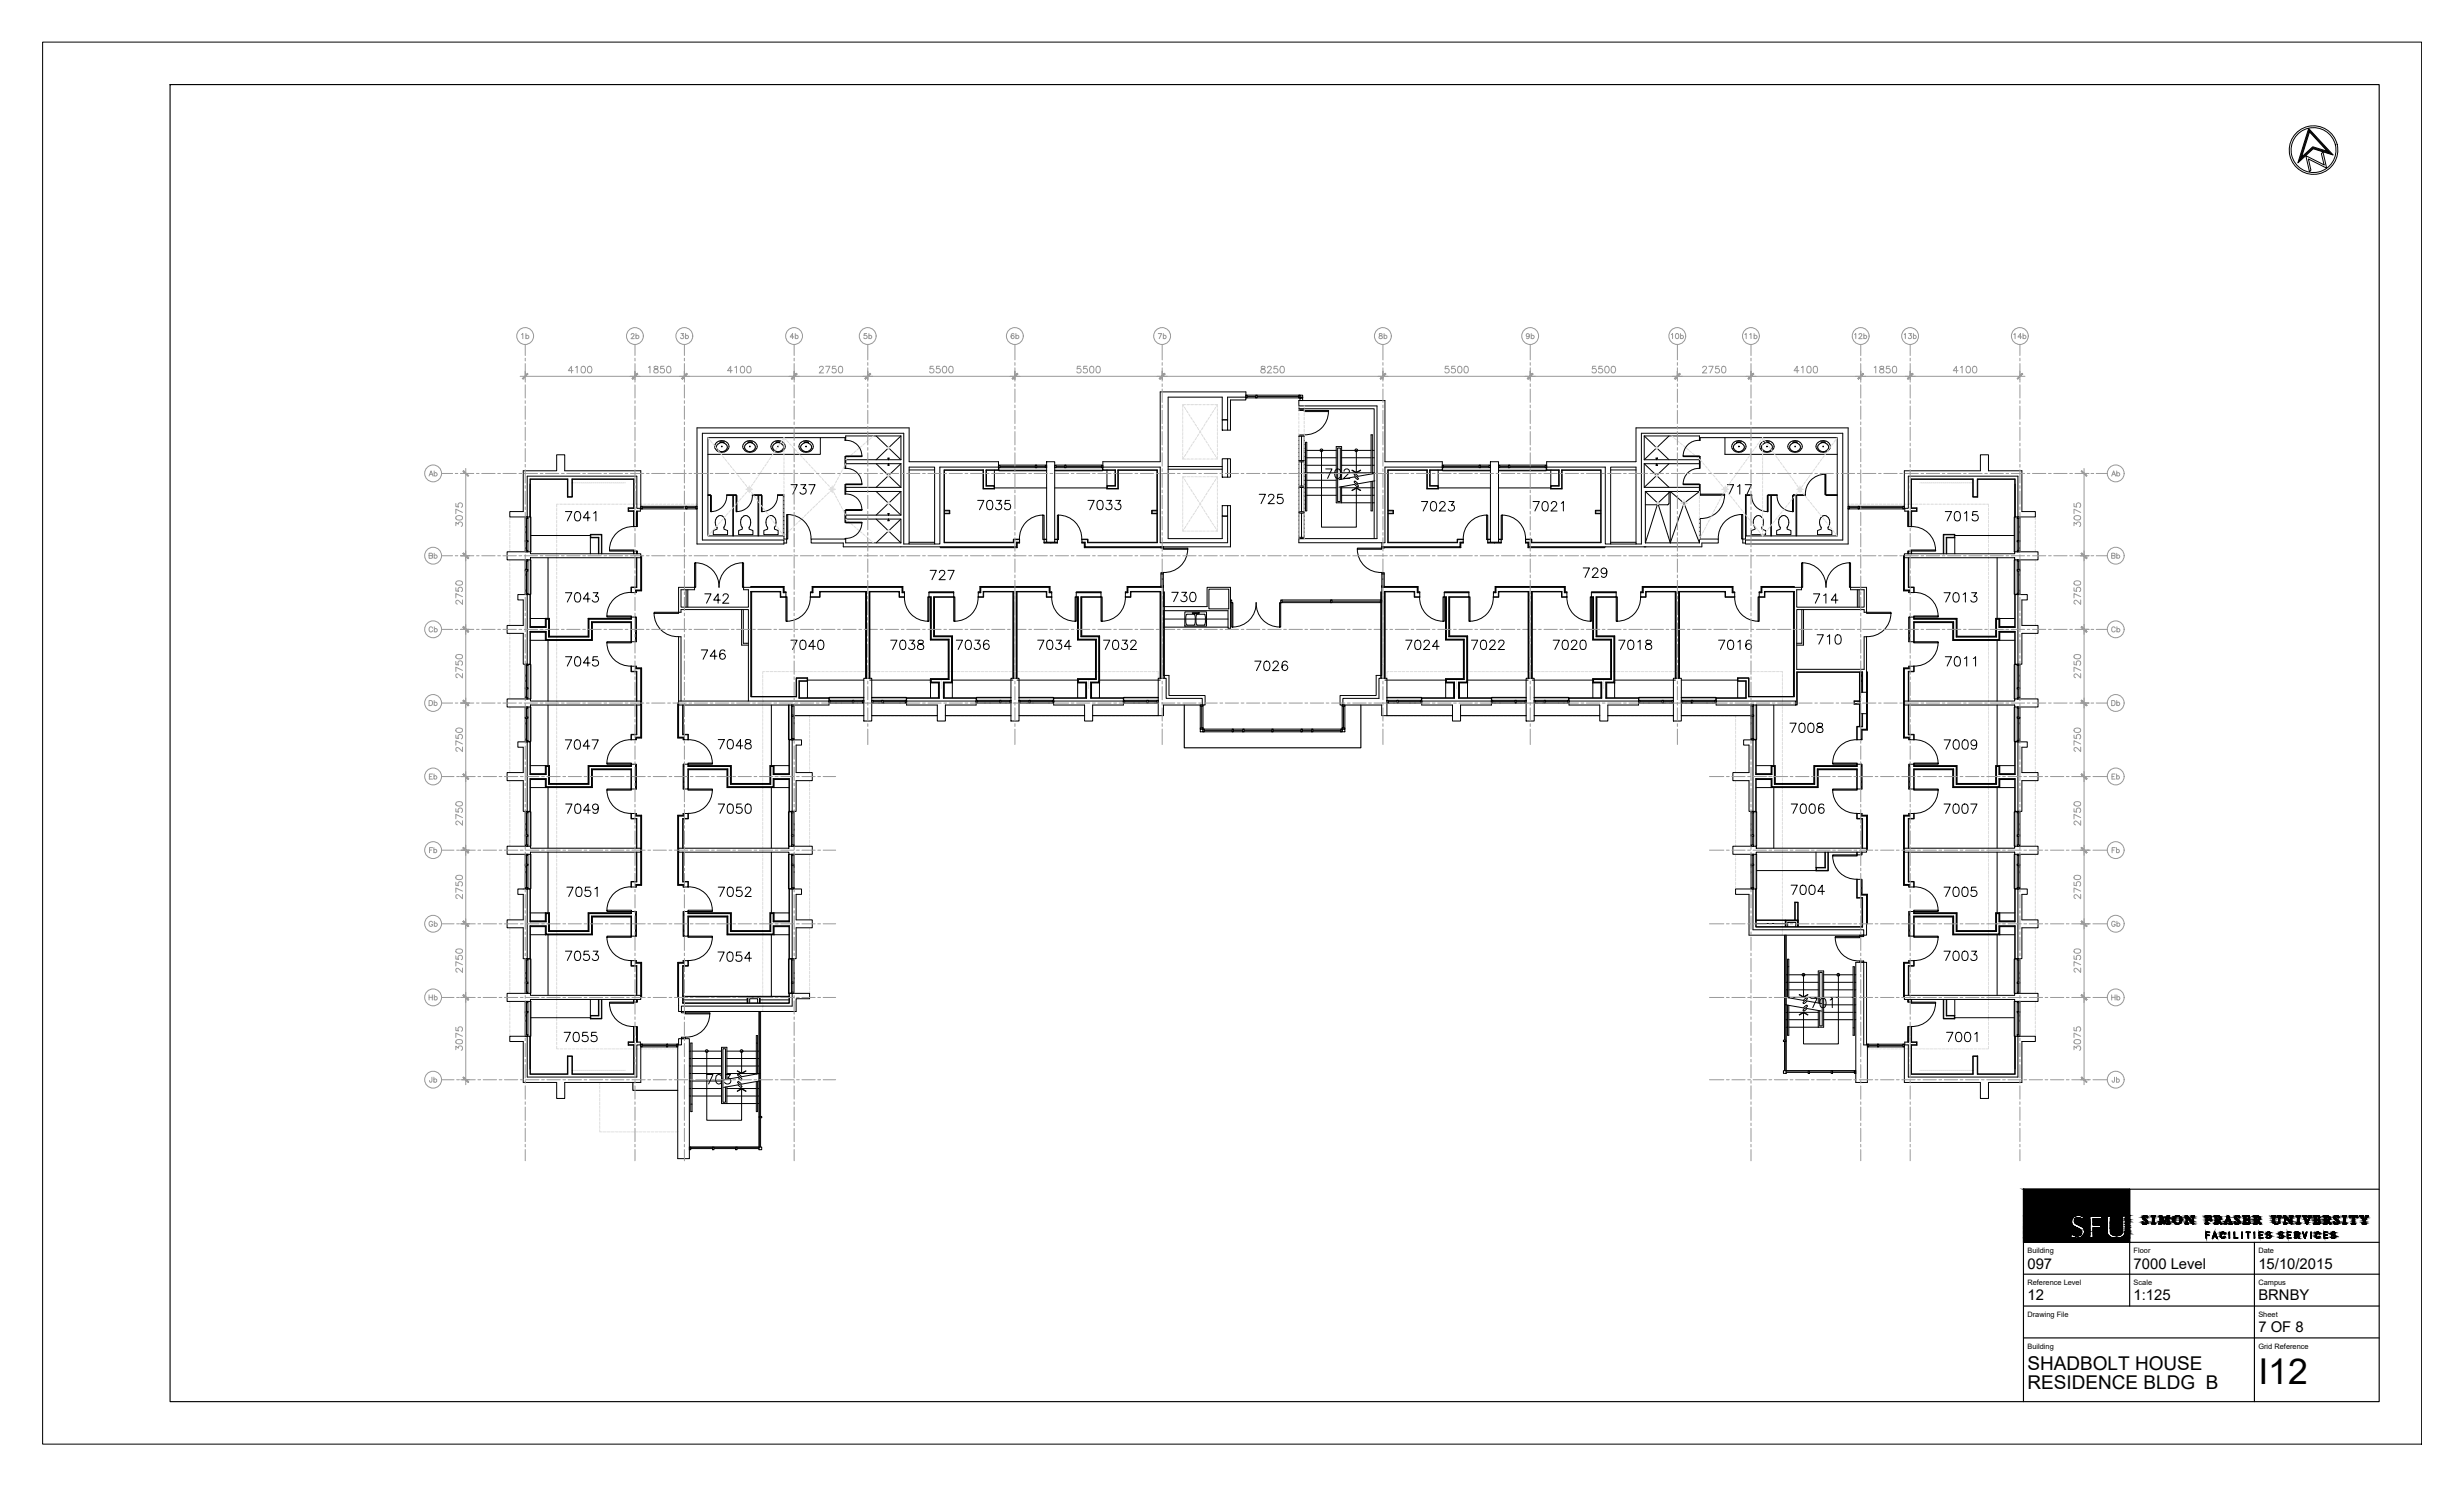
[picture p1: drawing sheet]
<svg xmlns="http://www.w3.org/2000/svg" width="737mm" height="444mm" viewBox="0 0 737 444" stroke-linecap="round" stroke-linejoin="round" font-family="sans-serif">
<defs><g id="words">
<text font-size="10.6" x="675.1" y="413.7">I12</text>
<g font-size="5.7">
<text x="606.1" y="409.5">SHADBOLT HOUSE</text>
<text x="606.1" y="415.1">RESIDENCE BLDG B</text>
</g>
<g font-size="4.4">
<text x="606.1" y="379.2">097</text>
<text x="637.8" y="379.2">7000 Level</text>
<text x="675.1" y="379.2">15/10/2015</text>
<text x="606.1" y="388.7">12</text>
<text x="637.8" y="388.7">1:125</text>
<text x="675.1" y="388.7">BRNBY</text>
<text x="675.1" y="398.1">7 OF 8</text>
</g>
<g font-size="2.2">
<text x="606.1" y="374.5">Building</text>
<text x="637.8" y="374.5">Floor</text>
<text x="675.1" y="374.5">Date</text>
<text x="606.1" y="384.1">Reference Level</text>
<text x="637.8" y="384.1">Scale</text>
<text x="675.1" y="384.1">Campus</text>
<text x="606.1" y="393.6">Drawing File</text>
<text x="675.1" y="393.6">Sheet</text>
<text x="606.1" y="403.1">Building</text>
<text x="675.1" y="403.1">Grid Reference</text>
</g>
</g></defs>
<!-- layer: FP097_7 Data|RM$TXT -->
<g fill="none" stroke="#000" stroke-width=".3">
<path d="M169 152.9h1.9l-1.3 2.8M172.1 153a.9 .9 0 0 1 1.3 .4 1.43 1.43 0 0 1-.9 2.3 1.77 1.77 0 0 1-.4-2.7zM176.4 154.8h-2l1.3-1.9v2.8M177.5 153.4l.6-.5v2.8M236.5 144.9h1.8l-1.3 2.8M239.4 144.9h1.5l-.8 1.1a.94 .94 0 0 1 .8 1.4 .94 .94 0 0 1-1.6 0l-.2-.2M241.8 144.9h1.9l-1.3 2.8M292.3 149.6h1.8l-1.3 2.8M295.4 149.7a.92 .92 0 0 1 1.3 .4 2.49 2.49 0 0 1-.3 2.1 .93 .93 0 0 1-1.3-.4 2.23 2.23 0 0 1 .3-2.1zM297.9 149.6h1.4l-.8 1a.93 .93 0 0 1 .9 1.3 .93 .93 0 0 1-1.5 .3l-.3-.4M301.9 149.6h-1.3l-.2 1.2a.99 .99 0 0 1 1.5-.1 .99 .99 0 0 1-.2 1.5 .99 .99 0 0 1-1.4-.4M325.2 149.6h1.9l-1.3 2.8"/>
<path d="M328.3 149.7a.92 .92 0 0 1 1.3 .4 2.49 2.49 0 0 1-.2 2.1 .93 .93 0 0 1-1.4-.4 2.23 2.23 0 0 1 .3-2.1zM330.9 149.6h1.4l-.8 1a.93 .93 0 0 1 .9 1.3 .93 .93 0 0 1-1.5 .3l-.3-.4M333.5 149.6h1.5l-.8 1a.93 .93 0 0 1 .8 1.3 .93 .93 0 0 1-1.5 .3l-.3-.4M376.4 147.8h1.9l-1.3 2.8M379.2 148.4l.1-.4a.89 .89 0 0 1 1.5 .3l-.4 .9-1.3 1.4h1.9M383.4 147.8h-1.4l-.1 1.1a.99 .99 0 0 1 1.5 0 .99 .99 0 0 1-.2 1.5 .99 .99 0 0 1-1.4-.4M396.3 140.2h1.9l-1.3 2.8M399.4 140.3a.84 .84 0 0 1 1.3 .4 1.85 1.85 0 0 1-.6 2.3h-.3a1.77 1.77 0 0 1-.4-2.7zM401.8 140.9l.5-.7h.5l.5 .3a.88 .88 0 0 1-.3 1.2l-1.3 1.3h1.8M424.9 149.9h1.9l-1.3 2.9M428 150.1a.88 .88 0 0 1 1.3 .4 1.85 1.85 0 0 1-.6 2.3h-.3a1.82 1.82 0 0 1-.4-2.7zM430.4 150.6l.6-.7 .7 .2a.61 .61 0 0 1 .2 .9l-1.6 1.8h1.8"/>
<path d="M433.2 149.9h1.5l-.8 1.1a.94 .94 0 0 1 .8 1.4 .94 .94 0 0 1-1.6 .1l-.2-.3M458.3 149.9h1.9l-1.3 2.9M461.4 150.1a.84 .84 0 0 1 1.3 .4 1.85 1.85 0 0 1-.7 2.3h-.2a1.77 1.77 0 0 1-.4-2.7zM463.8 150.6v-.1a.95 .95 0 0 1 1.1-.6l.3 .3a.88 .88 0 0 1-.2 1.2l-1.4 1.4h1.9M466.7 150.5l.7-.6v2.9M516.4 144.9h1.8l-1.3 2.8M519.4 145.4l.7-.5v2.8M521.7 144.9h1.9l-1.3 2.8M581.5 152.9h1.9l-1.3 2.8M584.6 153a.95 .95 0 0 1 1.3 .4 2.49 2.49 0 0 1-.2 2.2 .93 .93 0 0 1-1.4-.4 2.38 2.38 0 0 1 .3-2.2zM587.2 153.4l.7-.5v2.8M591.1 152.9h-1.3l-.1 1.2a.99 .99 0 0 1 1.5 0 .99 .99 0 0 1-.2 1.5 .99 .99 0 0 1-1.5-.4"/>
<path d="M169 177.2h1.9l-1.3 2.8M172.1 177.3a.9 .9 0 0 1 1.3 .4 1.43 1.43 0 0 1-.9 2.3 1.77 1.77 0 0 1-.4-2.7zM176.4 179h-2l1.3-1.8v2.8M177.3 177.2h1.5l-.8 1a.94 .94 0 0 1 .8 1.4 .94 .94 0 0 1-1.6 .1l-.2-.3M210.7 177.5h1.9l-1.4 2.8M215.3 179.4h-1.9l1.3-1.9v2.8M216.2 178.2l.5-.7 .9 .3a.88 .88 0 0 1-.3 1.2l-1.3 1.3h1.9M278 170.5h1.9l-1.3 2.8M280.8 171.2l.2-.4a.89 .89 0 0 1 1.2-.2l.1 .2a.88 .88 0 0 1-.2 1.2l-1.4 1.3h1.9M283.4 170.5h1.8l-1.3 2.8M350.3 177.1h1.9l-1.3 2.7M353.3 177.1h1.4l-.8 1a.94 .94 0 0 1 .9 1.3 .94 .94 0 0 1-1.5 .3l-.3-.4"/>
<path d="M356.1 177.2a.88 .88 0 0 1 1.3 .4 1.3 1.3 0 0 1 .1 1.6 1.3 1.3 0 0 1-1.4 .5 2.07 2.07 0 0 1 0-2.5zM473.3 169.8h1.8l-1.3 2.8M476.1 170.4l.5-.6h.5l.5 .3a.85 .85 0 0 1-.3 1.2l-1.3 1.3h1.8M480.4 170.7a.87 .87 0 0 1-1.2 .8 .87 .87 0 0 1-.4-1.4 .87 .87 0 0 1 1.4 .1 1.98 1.98 0 0 1-.6 2.4l-.7-.2-.2-.2M542.1 177.5h1.9l-1.3 2.8M545.2 178l.6-.5v2.8M549.4 179.4h-1.9l1.3-1.9v2.8M581.2 177.2h1.8l-1.3 2.8M584.2 177.3a.95 .95 0 0 1 1.4 .4 1.85 1.85 0 0 1-.7 2.3h-.3a1.57 1.57 0 0 1-.7-2.3zM586.9 177.7l.6-.5v2.8M589.4 177.2h1.5l-.8 1a.94 .94 0 0 1 .8 1.4 .94 .94 0 0 1-1.6 .1l-.1-.3M169.1 196.3h1.8l-1.3 2.8"/>
<path d="M172.1 196.4a.93 .93 0 0 1 1.4 .5 1.79 1.79 0 0 1-.7 2.2h-.2a1.46 1.46 0 0 1-.7-2.2zM176.4 198.2h-2l1.3-1.9v2.8M178.6 196.3h-1.3l-.1 1.2a.99 .99 0 0 1 1.5 0 .99 .99 0 0 1-.2 1.5 .99 .99 0 0 1-1.4-.4M209.6 194.3h1.9l-1.3 2.8M214.3 196.1h-2l1.4-1.8v2.8M216.7 194.7a.82 .82 0 0 0-1.2-.3 1.72 1.72 0 0 0 .4 2.7 .85 .85 0 0 0 .9-.8 .85 .85 0 0 0-.7-.9 .85 .85 0 0 0-1 .7M236.4 191.4h1.9l-1.4 2.8M239.5 191.5a.93 .93 0 0 1 1.3 .4 1.79 1.79 0 0 1-.6 2.3h-.3a1.46 1.46 0 0 1-.7-2.3zM243.8 193.2h-2l1.3-1.8v2.8M244.8 191.5a.93 .93 0 0 1 1.4 .4 1.79 1.79 0 0 1-.7 2.3h-.3a1.46 1.46 0 0 1-.6-2.3zM266.3 191.4h1.8l-1.3 2.8M269.4 191.5a.88 .88 0 0 1 1.3 .4 2.38 2.38 0 0 1-.3 2.1 .9 .9 0 0 1-1.3-.4 2.14 2.14 0 0 1 .3-2.1z"/>
<path d="M271.9 191.4h1.4l-.8 1a.94 .94 0 0 1 .8 1.5 .94 .94 0 0 1-1.7-.3M274.6 191.5a.57 .57 0 0 0 .2 .9 1.01 1.01 0 0 1 1.1 .4 1.01 1.01 0 0 1 0 1.2l-.9 .2a.81 .81 0 0 1-.8-.9 .81 .81 0 0 1 .9-.8l.5-.1a.57 .57 0 0 0 .3-.9zM285.9 191.4h1.8l-1.3 2.8M289 191.5a.89 .89 0 0 1 1.3 .4 2.38 2.38 0 0 1-.3 2.1 .95 .95 0 0 1-1.3-.4 2.29 2.29 0 0 1 .3-2.1zM291.5 191.4h1.4l-.8 1a.94 .94 0 0 1 .9 1.3 .94 .94 0 0 1-1.5 .3l-.3-.4M295.6 191.7a.84 .84 0 0 0-1.2-.2 1.65 1.65 0 0 0 .4 2.7 .87 .87 0 0 0 .9-.8 .87 .87 0 0 0-.8-1 .87 .87 0 0 0-.9 .8M310.2 191.4h1.9l-1.3 2.8M313.3 191.5a.89 .89 0 0 1 1.3 .4 2.38 2.38 0 0 1-.2 2.1 .95 .95 0 0 1-1.4-.4 2.29 2.29 0 0 1 .3-2.1zM315.8 191.4h1.5l-.8 1a.94 .94 0 0 1 .8 1.3 .94 .94 0 0 1-1.5 .3l-.2-.4M320.2 193.2h-2l1.4-1.8v2.8M329.9 191.4h1.9l-1.4 2.8M333 191.5a.93 .93 0 0 1 1.3 .4 1.79 1.79 0 0 1-.7 2.3h-.2a1.46 1.46 0 0 1-.7-2.3z"/>
<path d="M335.5 191.4h1.5l-.8 1a.94 .94 0 0 1 .8 1.3 .94 .94 0 0 1-1.5 .3l-.3-.4M338 192l.2-.4 .3-.2 .8 .1 .3 .4-.4 .9-1.3 1.4h1.9M375.1 197.6h1.9l-1.4 2.9M378.2 197.8a.83 .83 0 0 1 1.3 .4 1.43 1.43 0 0 1-1 2.3 1.85 1.85 0 0 1-.3-2.7zM380.6 198.3l.5-.7h.5l.4 .3a.88 .88 0 0 1-.2 1.2l-1.4 1.4h1.9M384.8 198l-.1-.2a.84 .84 0 0 0-1.3 .4 1.68 1.68 0 0 0 .6 2.3 .86 .86 0 0 0 1-.8 .86 .86 0 0 0-.8-1 .86 .86 0 0 0-1 .8M420.2 191.4h1.9l-1.3 2.8M423.3 191.5a.93 .93 0 0 1 1.3 .4 2.38 2.38 0 0 1-.2 2.1 .95 .95 0 0 1-1.4-.4 2.45 2.45 0 0 1 .3-2.1zM425.7 192l.1-.4a.87 .87 0 0 1 1.5 .3l-.4 .9-1.3 1.4h1.8M430.2 193.2h-2l1.4-1.8v2.8M439.9 191.4h1.8l-1.3 2.8M443 191.5a.89 .89 0 0 1 1.3 .4 2.38 2.38 0 0 1-.3 2.1 .95 .95 0 0 1-1.3-.4 2.29 2.29 0 0 1 .3-2.1z"/>
<path d="M445.3 192l.6-.6 .9 .2a.93 .93 0 0 1-.2 1.2l-1.4 1.4h1.9M448 192l.6-.6 .9 .2a.93 .93 0 0 1-.3 1.2l-1.3 1.4h1.8M464.3 191.4h1.9l-1.4 2.8M467.4 191.5a.93 .93 0 0 1 1.3 .4 2.38 2.38 0 0 1-.2 2.1 .95 .95 0 0 1-1.4-.4 2.45 2.45 0 0 1 .3-2.1zM469.8 192l.1-.4a.87 .87 0 0 1 1.5 .3l-.4 .9-1.4 1.4h1.9M472.7 191.5a.93 .93 0 0 1 1.3 .4 2.38 2.38 0 0 1-.2 2.1 .95 .95 0 0 1-1.4-.4 2.45 2.45 0 0 1 .3-2.1zM483.9 191.4h1.9l-1.4 2.8M487 191.5a.93 .93 0 0 1 1.3 .4 1.79 1.79 0 0 1-.7 2.3h-.2a1.46 1.46 0 0 1-.7-2.3zM489.6 191.9l.7-.5v2.8M492.2 191.5a.57 .57 0 0 0 .2 .9 1.05 1.05 0 0 1 1.1 .4 1.05 1.05 0 0 1 .1 1.1l-.5 .3-1.1-.3a1.05 1.05 0 0 1 .2-1.1 1.05 1.05 0 0 1 1-.4 .53 .53 0 0 0 .4-.4 .53 .53 0 0 0-.1-.5zM513.8 191.4h1.8l-1.3 2.8M516.8 191.5a.88 .88 0 0 1 1.4 .4 2.38 2.38 0 0 1-.3 2.1 .95 .95 0 0 1-1.3-.4 2.29 2.29 0 0 1 .2-2.1z"/>
<path d="M519.5 191.9l.7-.5v2.8M523.5 191.7a.82 .82 0 0 0-1.2-.2 1.57 1.57 0 0 0 .6 2.7 .87 .87 0 0 0 .7-1 .87 .87 0 0 0-.8-.8 .87 .87 0 0 0-.9 .8M543.2 189.8h1.9l-1.4 2.7M546.3 190.3l.6-.5v2.7M548.9 189.9a.93 .93 0 0 1 1.4 .4 1.79 1.79 0 0 1-.7 2.2h-.3a1.49 1.49 0 0 1-.6-2.2zM581.5 196.3h1.9l-1.3 2.8M584.6 196.4a.93 .93 0 0 1 1.3 .5 2.38 2.38 0 0 1-.2 2.1 .95 .95 0 0 1-1.4-.4 2.45 2.45 0 0 1 .3-2.2zM587.2 196.9l.7-.6v2.8M589.9 196.9l.7-.6v2.8M535.1 216.2h1.9l-1.4 2.8M538.2 216.3a.89 .89 0 0 1 1.3 .4 2.38 2.38 0 0 1-.3 2.1 .95 .95 0 0 1-1.3-.3 2.29 2.29 0 0 1 .3-2.2zM540.9 216.3a.89 .89 0 0 1 1.3 .4 2.38 2.38 0 0 1-.3 2.1 .95 .95 0 0 1-1.3-.3 2.29 2.29 0 0 1 .3-2.2z"/>
<path d="M543.3 216.3a.56 .56 0 0 0 .3 .9 1.01 1.01 0 0 1 1.2 .4 1.01 1.01 0 0 1-.1 1.2l-.9 .2-.6-.3a1.05 1.05 0 0 1 .2-1.1 1.05 1.05 0 0 1 1-.4 .57 .57 0 0 0 .3-.9zM169 221.2h1.9l-1.4 2.8M172.1 221.3a.89 .89 0 0 1 1.3 .4 2.38 2.38 0 0 1-.3 2.1 .95 .95 0 0 1-1.3-.4 2.29 2.29 0 0 1 .3-2.1zM176.3 223h-2l1.4-1.8v2.8M177 221.2h1.9l-1.4 2.8M214.7 221.1h1.9l-1.4 2.8M217.8 221.2a.95 .95 0 0 1 1.3 .4 1.83 1.83 0 0 1-.7 2.3h-.2a1.54 1.54 0 0 1-.7-2.3zM222 222.9h-2l1.4-1.8v2.8M223 221.2a.57 .57 0 0 0 .2 .9 1.05 1.05 0 0 1 1.1 .4 1.05 1.05 0 0 1 .2 1.1l-1.1 .3a.81 .81 0 0 1-.7-.9 .81 .81 0 0 1 .8-.7l.5-.2a.53 .53 0 0 0 .5-.3 .53 .53 0 0 0-.2-.6zM581.2 221.2h1.9l-1.4 2.8M584.3 221.3a.89 .89 0 0 1 1.3 .4 2.38 2.38 0 0 1-.3 2.1 .95 .95 0 0 1-1.3-.4 2.29 2.29 0 0 1 .3-2.1zM587 221.3a.89 .89 0 0 1 1.3 .4 2.38 2.38 0 0 1-.3 2.1 .95 .95 0 0 1-1.3-.4 2.29 2.29 0 0 1 .3-2.1z"/>
<path d="M590.9 222.1a.87 .87 0 0 1-1.2 .7 .87 .87 0 0 1-.3-1.3 .87 .87 0 0 1 1.4 .1 2.58 2.58 0 0 1-.2 2.2 .88 .88 0 0 1-1.3-.2M169.1 240.3h1.9l-1.3 2.8M172.2 240.5a.95 .95 0 0 1 1.3 .3 2.49 2.49 0 0 1-.2 2.2 .93 .93 0 0 1-1.4-.4 2.38 2.38 0 0 1 .3-2.1zM176.4 242.2h-1.9l1.3-1.9v2.8M178.9 241.3a.87 .87 0 0 1-1.3 .7 .87 .87 0 0 1-.3-1.4 .87 .87 0 0 1 1.4 .1 2.7 2.7 0 0 1-.2 2.3 .85 .85 0 0 1-1.3-.3M214.7 240.3h1.9l-1.4 2.8M217.8 240.5a.95 .95 0 0 1 1.3 .3 1.85 1.85 0 0 1-.7 2.3h-.2a1.54 1.54 0 0 1-.7-2.3zM221.6 240.3h-1.3l-.1 1.2a.99 .99 0 0 1 1.5 0 .99 .99 0 0 1-.2 1.5 .99 .99 0 0 1-1.5-.4M223.1 240.5a.95 .95 0 0 1 1.4 .3 1.85 1.85 0 0 1-.7 2.3h-.3a1.54 1.54 0 0 1-.7-2.3zM535.5 240.3h1.8l-1.3 2.8M538.6 240.5a.9 .9 0 0 1 1.3 .3 2.49 2.49 0 0 1-.3 2.2 .88 .88 0 0 1-1.3-.4 2.08 2.08 0 0 1 .3-2.1zM541.2 240.5a.9 .9 0 0 1 1.3 .3 2.49 2.49 0 0 1-.2 2.2 .88 .88 0 0 1-1.3-.4 2.08 2.08 0 0 1 .2-2.1z"/>
<path d="M545.2 240.7a.79 .79 0 0 0-.7-.4 .79 .79 0 0 0-.7 .5 1.69 1.69 0 0 0 .6 2.3 .86 .86 0 0 0 1-.7 .86 .86 0 0 0-.8-1 .86 .86 0 0 0-1 .8M581.2 240.3h1.8l-1.3 2.8M584.2 240.5a.95 .95 0 0 1 1.4 .3 1.85 1.85 0 0 1-.7 2.3h-.3a1.57 1.57 0 0 1-.7-2.3zM586.9 240.5a.95 .95 0 0 1 1.3 .3 1.85 1.85 0 0 1-.7 2.3h-.3a1.57 1.57 0 0 1-.6-2.3zM589.2 240.3h1.8l-1.3 2.8M169.5 265.2h1.8l-1.3 2.8M172.5 265.3a.95 .95 0 0 1 1.4 .4 2.49 2.49 0 0 1-.3 2.2 .93 .93 0 0 1-1.3-.5 2.38 2.38 0 0 1 .2-2.1zM176.4 265.2h-1.4l-.1 1.2a.99 .99 0 0 1 1.5-.1 .99 .99 0 0 1-.2 1.5 .99 .99 0 0 1-1.4-.4M177.8 265.7l.7-.5v2.8M214.7 265.2h1.9l-1.4 2.8M217.8 265.3a.95 .95 0 0 1 1.3 .4 1.85 1.85 0 0 1-.7 2.3h-.2a1.54 1.54 0 0 1-.7-2.3zM221.6 265.2h-1.3l-.1 1.2a.99 .99 0 0 1 1.5-.1 .99 .99 0 0 1-.2 1.5 .99 .99 0 0 1-1.5-.4"/>
<path d="M222.8 265.8l.6-.6h.5l.6 .5-.5 .9-1.3 1.4h1.9M535.4 264.6h1.9l-1.4 2.8M538.5 264.7a.95 .95 0 0 1 1.3 .4 1.85 1.85 0 0 1-.6 2.3h-.3a1.54 1.54 0 0 1-.7-2.3zM541.1 264.7a.95 .95 0 0 1 1.4 .4 1.85 1.85 0 0 1-.7 2.3h-.2a1.54 1.54 0 0 1-.7-2.3zM545.4 266.5h-2l1.3-1.9v2.8M581.2 265.2h1.8l-1.3 2.8M584.2 265.3a.95 .95 0 0 1 1.4 .4 1.85 1.85 0 0 1-.7 2.3h-.3a1.57 1.57 0 0 1-.7-2.3zM586.9 265.3a.95 .95 0 0 1 1.3 .4 1.85 1.85 0 0 1-.7 2.3h-.3a1.57 1.57 0 0 1-.6-2.3zM590.7 265.2h-1.3l-.1 1.2a.99 .99 0 0 1 1.5-.1 .99 .99 0 0 1-.2 1.5 .99 .99 0 0 1-1.4-.4M169 284.3h1.9l-1.3 2.8M172.1 284.5a.88 .88 0 0 1 1.3 .4 1.3 1.3 0 0 1 .2 1.5 1.3 1.3 0 0 1-1.5 .6 2.07 2.07 0 0 1 0-2.5zM176 284.3h-1.3l-.2 1.2a1 1 0 0 1 1.5 0 1 1 0 0 1-.2 1.5 1 1 0 0 1-1.4-.4"/>
<path d="M177.3 284.3h1.5l-.8 1.1a.94 .94 0 0 1 .9 1.3 .94 .94 0 0 1-1.6 .3l-.3-.4M214.6 284.6h1.9l-1.3 2.8M217.7 284.7a.92 .92 0 0 1 1.3 .4 2.49 2.49 0 0 1-.2 2.1 .93 .93 0 0 1-1.4-.4 2.23 2.23 0 0 1 .3-2.1zM221.6 284.6h-1.4l-.1 1.2a.99 .99 0 0 1 1.5-.1 .99 .99 0 0 1-.2 1.5 .99 .99 0 0 1-1.4-.4M224.6 286.4h-2l1.4-1.8v2.8M541.4 298.4h1.8l-1.3 2.8M544.4 298.5a.92 .92 0 0 1 1.4 .4 2.45 2.45 0 0 1-.3 2.2 .93 .93 0 0 1-1.3-.4 2.23 2.23 0 0 1 .2-2.2zM547.1 298.9l.7-.5v2.8M581.2 284.3h1.8l-1.3 2.8M584.2 284.5a.93 .93 0 0 1 1.4 .4 1.79 1.79 0 0 1-.7 2.2h-.3a1.49 1.49 0 0 1-.7-2.2zM586.9 284.5a.93 .93 0 0 1 1.3 .4 1.79 1.79 0 0 1-.7 2.2h-.3a1.49 1.49 0 0 1-.6-2.2zM589.4 284.3h1.5l-.8 1.1a.94 .94 0 0 1 .8 1.3 .94 .94 0 0 1-1.5 .3l-.2-.4"/>
<path d="M168.7 308.6h1.8l-1.3 2.8M171.7 308.7a.93 .93 0 0 1 1.4 .4 2.38 2.38 0 0 1-.3 2.1 .95 .95 0 0 1-1.3-.3 2.45 2.45 0 0 1 .2-2.2zM175.6 308.6h-1.4l-.1 1.2a.99 .99 0 0 1 1.5-.1 .99 .99 0 0 1-.2 1.5 .99 .99 0 0 1-1.4-.3M178.3 308.6h-1.4l-.1 1.2a.99 .99 0 0 1 1.5-.1 .99 .99 0 0 1-.2 1.5 .99 .99 0 0 1-1.4-.3M581.9 308.6h1.9l-1.3 2.8M585 308.7a.88 .88 0 0 1 1.3 .4 1.3 1.3 0 0 1 .2 1.6 1.3 1.3 0 0 1-1.5 .5 2.07 2.07 0 0 1 0-2.5zM587.7 308.7a.88 .88 0 0 1 1.3 .4 1.3 1.3 0 0 1 .1 1.6 1.3 1.3 0 0 1-1.4 .5 2.07 2.07 0 0 1 0-2.5zM590.3 309.1l.7-.5v2.8M211.3 321.2h1.8l-1.3 2.8M214.4 321.4a.84 .84 0 0 1 1.3 .3 1.85 1.85 0 0 1-.7 2.3h-.2a1.77 1.77 0 0 1-.4-2.6zM216.9 321.2h1.5l-.8 1.1a.94 .94 0 0 1 .8 1.4 .94 .94 0 0 1-1.7 0l-.1-.2"/>
</g>
<!-- layer: FP097_7|AWA -->
<g fill="none" stroke="#000" stroke-width=".3">
<path d="M372.4 118.7v.9h-4.6v9h-.8M298.5 139.6v.9h-3.7v4.8h2.4v.7h-3.2v-5.5h-11.8v21.7h20.9v-.9h1.7v.8h-1v1.4h-51.7v-1.2h-9.6v-1.2h10.3v1.2h16.5v-7.1h-16.5v-1.2h16.5v-7.1h-16.5v-1.2h16.5v-7.1h-16.5v-1.2h16.5v-7.1h-16.5v.5h-41.2v29.4h22.8v.9h.8v1.2h-.8M298.6 139.8v.8h-3.8M329.6 139.8v.8h3.9M329.7 139.6v.9h3.8v4.8h-2.5v.7h3.2v-5.5h11.8v21.7h-20.9v-.9h-1.7v.8h1v1.4h22.8M349.2 139.5h16.2M365.4 137.1h1.6v5.5h-1.6zM365.4 125.5h1.6v3.1h-1.6zM367 137.1h.8v5.5h-.8M388.3 121.3v.9h22.5v38.8M431.2 139.6v.9h-3.8v4.8h2.5v.7h-3.2v-5.5h-11.8v21.7h20.8v-.9h1.7v.8h-.9v1.4h-23.4v-1.3M431.2 139.8v.8h-3.8"/>
<path d="M462.2 139.8v.8h3.9M462.4 139.6v.9h3.7v4.8h-2.4v.7h3.2v-5.5h11.7v21.7h-20.8v-.9h-1.7v.8h1v1.4h51.7v-1.2h4.9v-1.2h-5.7v1.2h-16.1v-15.4h16.1v-1.2h-16.5v-7.1h16.5v-1.2h-16.5v-7.1h16.5v.5h41.2v29.4h-27.4v.9h-.8v1.2h.8M158.5 144.8v9.7h-.9M158.5 154.5v-11.3h11.3v5.3h1.2v-5.3h18.5v8.7h-1.6v.8h1.6v4.7M189.4 152.7v4.7h.9M189.4 151.9v-8.6h-18.3v5.3h-1.5v-5.3h-11.1v21.6M189.4 151.8h-1.6v1h1.6M190.4 152.8v4.6M190.5 152.8v4.6h-.2M191.4 151.9v.9h-1.1v4.6M271.8 140.5h7.6M282.3 152.5h1.6v1.1h-1.6"/>
<path d="M282.3 152.7h1.5v.7h-1.5M293.9 140.6v5.5h3.4v-.9h-2.4v-4.6M294 140.6h-11.7v21.5h20.6v-.9l1.9 .1M298.6 140.6h14.3M315.3 140.6h14.3M333.3 140.6v4.6h-2.4v.9h3.4v-5.5M334.2 140.6h11.7v21.5h-20.7v-.9l-1.8 .1M345.9 152.5h-1.6v1.1h1.6M345.9 152.7h-1.5v.7h1.5M349.2 140.3h16.2M365.4 151.1h1.6v3.2h-1.6zM367 151.1h.8v12.4h-21"/>
<path d="M415 152.5h1.6v1.1h-1.6M415 152.7h1.4v.7h-1.4M426.6 140.6v5.5h3.4v-.9h-2.5v-4.6M426.7 140.6h-11.7v21.5h20.6v-.9l1.8 .1M431.2 140.6h14.4M448 140.6h14.2M466 140.6v4.6h-2.4v.9h3.4v-5.5M466.9 140.6h11.6v21.5h-20.6v-.9l-1.8 .1M478.5 152.5h-1.6v1.1h1.6M478.5 152.7h-1.4v.7h1.4M481.5 140.5h7.6M569.4 151.9v.9h1.2v4.6"/>
<path d="M570.3 152.8v4.6h.3M570.4 152.8v4.6M571.4 151.9v-8.6h18.3v5.3h1.5v-5.3h11.1v21.6M571.4 151.8h1.7v1h-1.6M571.5 152.7v4.7h-.9M602.4 144.8v9.7h.9M602.4 154.5v-11.3h-11.3v5.3h-1.2v-5.3h-18.6v8.7h1.6v.8h-1.6v4.7M157.6 177.7h.9v9.9h4.8v-2.5h.7v5.3h12.1v-5.3h12.7v-.6M157.8 177.6h.7v10M158.5 167.4v10.2M178.9 165.5v-4.7h-2.4v-1.1h3.4v5.8M179 165.5v-4.9h-2.4v-.7h3.2v5.6"/>
<path d="M189.5 165.5v-.8h.8v.8M189.5 164.7l-.1 .8M190.2 166.7v8.8h-1.6l.2 1.6M190.3 164.7h.2v.8M190.4 164.7v.8M191.6 166.1v10.3h-1.6v.7h-1.2v-1.5h1.6v-8.9M191.7 166.1v10.4h-1.6v.6M191.8 166.1v10.5h-1.6v.5h-.2M205.1 176.3v5.2M205.6 176.3v5.2M224.5 176.9h8.8v1.6l1.7-.1M224.5 175.4h9.8v1.7h.7"/>
<path d="M224.5 175.3h9.9v1.6h.6v1.5M224.6 176.9v31.3h13.5M224.7 176.9v31.3M235 177.2h-.9v-1.6h-11.8v.7h1.4v5.2h-20.1v-5.2h4v-.7h-4.7v7.4h.7v-.8h20.1v27.4M235 178.4h-1.6v-1.6h-8.9v31.5h13.6v-5.6h3.2v.8h-2.5v5.2h9v.9M242.3 177.2h.7v-1.6h26.7v1.6h.7v1.2h-1.5v-1.6h-9.1v25.9M242.3 177.2v-.3h.5v-1.6h27.1v1.6h.5v.3M242.3 178.4h2.7v-1.6h14v25.9M242.3 177.1h.6v-1.7h26.9v1.7h.6M242.3 177.2v1.2M258.8 176.9v25.8M258.9 176.9v25.8"/>
<path d="M259 176.9h-13.8v1.6l-2.9-.1M259.9 176.9v25.8M260 176.9h8.8v1.6l1.6-.1M260.1 176.9v25.8M271.8 162.6h7.6M271.8 162.1h7.6M277.7 178.4h.7v12.7h5.3v12h-5.3v.8h2.4v4.8h-9.8v.9M277.7 177.2h7.4v1.2h-6v11.9h5.4v13.6h-2.5v4.8h9.8v.9M277.7 177.2v-.3h7.4v.3M277.7 178.4l.6 .1v12.7h5.3v11.8h-5.3v1h2.4v4.6M277.7 177.1h7.4M277.7 177.2v1.2"/>
<path d="M278.1 178.5v12.8h5.4v11.6h-5.4v1.2h2.4v4.5M279.4 178.5v11.6h5.3v14h-2.4v4.5M285.1 178.4l-5.9 .1v11.7h5.4v13.8h-2.4v4.6M292.4 178.4l1.6 .1v-1.6h8.8v25.8M292.4 177.1h.7v-1.7h20.7v1.7h.6M292.4 177.2v-.3h.5v-1.6h21v1.6h.5v.3M302.9 176.9v25.8M303.9 176.9v25.8M304.8 162.1v.2h-.7v1.4h-23M304.8 162.2h-.8v1.4h-22.9M312.1 162.1h.8M312.1 162.1v.2h4v-.2"/>
<path d="M312.1 162.2h4M312.9 161.3h-.8v.8M312.9 161.2l-.8 .1M314.4 178.4l-1.6 .1v-1.6h-8.8v25.8M315.3 161.3h.8v.8M315.3 162.1h.8M315.3 161.2l.8 .1M321.7 178.4h.7v12.7h5.3v12h-5.3v.8h2.4v4.8h-9.8v.9M321.7 177.2h7.4v1.2h-6v11.9h5.4v13.6h-2.4v4.8h9.7v.9M321.7 177.2v-.3h7.4v.3M321.7 178.4l.5 .1v12.7h5.4v11.8h-5.4v1h2.5v4.6M321.7 177.1h7.4"/>
<path d="M321.7 177.2v1.2M322.1 178.5v12.8h5.4v11.6h-5.4v1.2h2.5v4.5M323.4 178.5v11.6h5.3v14h-2.4v4.5M323.4 162.1v.2h.7v1.4h22.9M323.4 162.2h.9v1.4h22.7M329.1 178.4l-5.8 .1v11.7h5.3v13.8h-2.4v4.6M346.8 176.9v25.8M346.8 176.9h-8.7v1.6l-1.7-.1M346.9 176.9v25.8M347.4 175.4h-10.3v1.7h-.7M347.4 175.3h-10.5v1.6h-.5v.3M347.9 176.9v25.8"/>
<path d="M348.1 176.9v25.8M361.4 176.1h5.9v5.9h-5.9zM412.8 176.9v25.8M412.9 176.9v25.8M413.4 175.4h10.4v1.7h.6M413.4 175.3h10.5v1.6h.5v.3M413.9 176.9v25.8M424.4 178.4l-1.6 .1v-1.6h-8.8l.1 25.8M431.8 177.2h7.3v1.2h-6v11.9h5.4v13.6h-2.5v4.8h9.9v.9M431.8 178.4h.6v12.7h5.3v12h-5.3v.8h2.4v4.8h-9.8v.9M431.8 177.2v-.3h7.3v.3M431.8 178.4l.5 .1v12.7h5.3v11.8h-5.3v1h2.4v4.6"/>
<path d="M431.8 177.1h7.3M431.8 177.2v1.2M432.1 178.5v12.8h5.4v11.6h-5.4v1.2h2.5v4.5M433.4 178.5v11.6h5.3v14h-2.4v4.5M437.4 162.1v.2h-.7v1.4h-22.9M437.4 162.2h-.8v1.4h-22.8M439.1 178.4l-5.9 .1v11.7h5.4v13.8h-2.4v4.6M444.8 162.1h.8M444.8 162.1v.2h4v-.2M444.8 162.2h4M445.6 161.3h-.8v.8M445.6 161.2l-.8 .1"/>
<path d="M446.4 178.4l1.7 .1v-1.6h8.7v25.8M446.4 177.1h.7v-1.7h20.7v1.7h.6M446.4 177.2v-.3h.6v-1.6h20.9v1.6h.5v.3M448 161.3h.8v.8M448 162.1h.8M448 161.2l.8 .1M456.1 162.1v.2h.7v1.4h22.9M456.1 162.2h.8v1.4h22.8M456.9 176.9v25.8M457.9 176.9v25.8M468.4 178.4l-1.6 .1v-1.6h-8.8v25.8M475.7 177.2h7.5v1.2h-6.1v11.9h5.4v13.6h-2.4v4.8h9.7v.9"/>
<path d="M475.7 178.4h.7v12.7h5.4v12h-5.4v.8h2.4v4.8h-9.7v.9M475.7 177.2v-.3h7.5v.3M475.7 178.4l.6 .1v12.7h5.3v11.8h-5.3v1h2.4v4.6M475.7 177.2v1.2M475.7 177.1h7.5M476.1 178.5v12.8h5.4v11.6h-5.4v1.2h2.5v4.5M477.4 178.5v11.6h5.3v14h-2.4v4.5M481.5 162.6h7.6M481.5 162.1h7.6M483.2 178.4l-5.9 .1v11.7h5.3v13.8h-2.4v4.6M490.5 177.2v-.3h.4v-1.6h27.2v1.6h.5v.3M490.5 177.1h.6v-1.7h26.8v1.7h.7"/>
<path d="M500.8 176.9v25.8M500.8 176.9h-8.7v1.6l-1.6-.1M500.9 176.9v25.8M501.8 176.9h13.9v1.6l2.9-.1M501.9 176.9v25.8M502.1 176.9v25.8M518.6 177.2h-.8v-1.6h-26.6v1.6h-.7v1.2h1.5v-1.6h9.1v25.9M518.6 178.4h-2.8v-1.6h-14v25.9M518.6 177.2v1.2M525.9 177.2h.8v-1.6h11.9v.7h-1.5v5.2h20.2v-5.2h-4.1v-.7h4.8v7.4h-.7v-.8h-20.2v17.9h20.2v-9.8h.7v27.7h-1.6v3.1h-1.2v-3.8h1.6v-4M525.9 178.4h1.6v-1.6h8.9v31.5h-13.7v-5.6h-3.1v.8h2.4v5.2h-9v.9M536.2 176.9v31.3"/>
<path d="M536.3 176.9v31.3h-13.6M536.4 176.9h-8.8v1.6l-1.7-.1M536.4 175.4h-9.8v1.7h-.7M536.4 175.3h-9.9v1.6h-.6v1.5M555.2 176.3v5.2M555.8 176.3v5.2M569 166.1v10.5h1.6v.5h.3M569.2 166.1v10.4h1.5v.6M569.3 166.1v10.3h1.6v.7h1.2v-1.5h-1.6v-8.9M570.4 164.7v.8M570.6 165.5v-.8h.7v.8M570.6 164.7h-.3v.8"/>
<path d="M570.6 166.7v8.8h1.6l-.1 1.6M571.3 164.7l.2 .8M580.9 165.5v-5.8h3.5v1.1h-2.4v4.7M581.1 165.5v-5.6h3.1v.7h-2.4v4.9M602.3 167.4v10.2M603 177.6h-.7v10M603.3 177.7h-.9v9.9h-4.8v-2.5h-.7v5.3h-12.1v-5.3h-12.7v-.6M158.5 188.7v9.9h-.7M158.5 198.6v10.3M158.5 188.9h4.7v2.4h13.8v-5.3h11.6l.2 5.8M188.6 184.8h-12.8v5.4h-11.5v-5.4h-1.3v2.5h-4.5M188.6 186.1h-11.5v5.3h-14.1v-2.4h-4.5"/>
<path d="M188.8 184.5l-.2 .5h-12.7v5.3h-11.8v-5.3h-.9v2.4h-4.7M188.8 199.2l-.2 1.6h1.6v8.8M188.8 184.5h1.2M190 184.5v7.3h-1.2v-5.9h-12v5.3h-13.5v-2.5h-4.8v9.9h-.9M190 184.5h.2v7.3h-.2M190 199.2h.2v.5h1.6v20.9h-1.6v.5h-.2M190.1 199.2v.6h1.6v20.7h-1.6v.6M190.1 184.5v7.3M221.7 182.2v10.6h2M222.2 182.2v10.1h1.5M538.6 182.2v10.1h-1.5M539.2 182.2v10.6h-2.1"/>
<path d="M570.7 199.2v.6h-1.5v20.7h1.5v.6M570.7 184.5v7.3M570.9 184.5v7.3h1.2v-5.9h11.9v5.3h13.6v-2.5h4.8v9.9h.9M570.9 184.5h-.3v7.3h.3M570.9 199.2h-.3v.5h-1.6v20.9h1.6v.5h.3M570.9 184.5h1.2M572.1 184.5l.1 .5h12.7v5.3h11.8v-5.3h1v2.4h4.6M572.1 199.2l.1 1.6h-1.6v8.8M572.2 184.8h12.8v5.4h11.6v-5.4h1.2v2.5h4.5M572.2 186.1h11.6v5.3h14v-2.4h4.5M602.3 188.7v9.9h.7M602.3 198.6v10.3"/>
<path d="M602.3 188.9h-4.6v2.4h-13.8v-5.3h-11.7l-.1 5.8M158.5 211.3v10.3M190.2 210.7v8.8h-1.6l.2 1.6M190.4 209.6v-8.9h-1.6v-1.5h1.2v.7h1.6v20.5h-1.6v.7h-1.2v-1.5h1.6v-8.9M202.6 210.2v10.4h1.6v.5h.3M202.7 210.2v10.3h1.6v.6M202.9 210.2v10.2h1.6v.7h1.2v-1.5h-1.6v-8.9M202.9 209.6v-19.3h.7v19.3M204.2 210.7v8.8h1.6l-.1 1.6M235.9 210.7v10.3M238 208.2v-5.6h3.4v1h-2.4v5M238.8 208.6h9.1v.8"/>
<path d="M247.9 208.6h10.3M260.6 208.6h10.3M280.8 208.6h-9.9v.8M282 208.6h9.9v.8M291.9 208.6h10.3M303.1 202.7v-25.9h-9.2v1.6h-1.5v-1.2h.8v-1.6h20.4v1.6h.8v1.2h-1.5v-1.6h-9.1v25.9M304.6 208.6h10.3M324.8 208.6h-9.9v.8M326.1 208.6h9.8v.8M335.9 208.6h10.3M347 202.7v-25.9h-9.1v1.6h-1.5v-1.2h.8v-1.6h10.6v5.7h13v-5.7h7v12.2h-.7v-5.2h-19.3v19.3h1.7v6h10.8v2.8h-.9M413.8 202.7v-25.9h9.1v1.6h1.5v-1.2h-.7v-1.6h-10.6v26.3h-1.7v6h-10.8v2.8h.8"/>
<path d="M414.6 208.6h10.3M434.8 208.6h-9.9v.8M436 208.6h9.9v.8M445.9 208.6h10.3M457.1 202.7v-25.9h-9.2v1.6h-1.5v-1.2h.8v-1.6h20.5v1.6h.7v1.2h-1.5v-1.6h-9.1v25.9M458.6 208.6h10.3M478.8 208.6h-9.9v.8M480.1 208.6h9.8v.8M489.9 208.6h10.4M502.6 208.6h10.4M522 208.6h-9v.8M522.9 208.2v-5.6h-3.5v1h2.5v5"/>
<path d="M525 210.7v10.3M555.9 201v8.6M555.9 210.4v6.7M555.9 209.5h-1.6v1h1.6M556 201v8.6h-1.6v.8h1.6v6.7M556.5 201v5.9M556.6 213.3v3.8h-1.5l.1 4M556.6 206.9v-5.9h-19.3v9.7h-.6M556.8 206.9v-6.1h-19.7v9.8h-.4M558.1 200.8v17.3h-1.6v3M558.2 200.8v17.4h-1.6v2.9h-.2M570.5 209.6v-8.9h1.6v-1.5h-1.2v.7h-1.6v20.5h1.6v.7h1.2v-1.5h-1.6v-8.9"/>
<path d="M570.6 210.7v8.8h1.6l-.1 1.6M602.3 211.3v10.3M157.6 221.8h.9v9.7h4.8v-2.4h.7v5.4h12.1v-5.4h12.7v-.7M157.8 221.6h.7v9.9M158.5 232.8v9.9h-.7M158.5 232.9h4.7v2.4h13.8v-5.3h11.6l.2 5.9M188.6 228.9h-12.8v5.3h-11.5v-5.3h-1.3v2.4h-4.5M188.6 230.1h-11.5v5.3h-14.1v-2.4h-4.5M188.8 228.4l-.2 .6h-12.7v5.3h-11.8v-5.3h-.9v2.4h-4.7M188.8 228.4h1.2M190 228.4v7.5h-1.2v-6.1h-12v5.4h-13.5v-2.4h-4.8v9.7h-.9M190 228.4h.2v7.5h-.2"/>
<path d="M190.1 228.4v7.5M204.3 228.4v7.5M204.5 228.4v7.5h1.2v-6.1h11.9v5.4h13.5v-2.4h4.9v9.7h.8M204.5 228.4h-.3v7.5h.3M204.5 228.4h1.2M205.7 228.4l.1 .6h12.7v5.3h11.8v-5.3h1v2.4h4.6M205.8 228.9h12.8v5.3h11.6v-5.3h1.2v2.4h4.5M205.8 230.1h11.5v5.3h14.1v-2.4h4.5M235.9 232.8v9.9h.7M235.9 232.9h-4.6v2.4h-13.8v-5.3h-11.7l-.1 5.9M236.6 221h-.7v10.5M236.8 221.2h-.8v10.3h-4.9v-2.4h-.7v5.4h-12v-5.4h-12.7v-.7"/>
<path d="M524 221.2h.9v10.3h4.8v-2.4h.7v5.4h12.1v-5.4h12.7v-.7M524.3 221h.7v10.5M525 232.8v9.9h-.7M525 232.9h4.6v2.4h13.8v-5.3h11.7l.1 5.9M555.1 228.9h-12.9v5.3h-11.5v-5.3h-1.2v2.4h-4.5M555.1 230.1h-11.6v5.3h-14v-2.4h-4.5M555.2 228.4l-.1 .6h-12.7v5.3h-11.8v-5.3h-1v2.4h-4.6M555.2 228.4h1.2M556.4 228.4v7.5h-1.2v-6.1h-11.9v5.4h-13.6v-2.4h-4.8v9.7h-.9M556.4 228.4h.2v7.5h-.2M556.5 228.4v7.5M570.7 228.4v7.5"/>
<path d="M570.9 228.4v7.5h1.2v-6.1h11.9v5.4h13.6v-2.4h4.8v9.7h.9M570.9 228.4h-.3v7.5h.3M570.9 228.4h1.2M572.1 228.4l.1 .6h12.7v5.3h11.8v-5.3h1v2.4h4.6M572.2 228.9h12.8v5.3h11.6v-5.3h1.2v2.4h4.5M572.2 230.1h11.6v5.3h14v-2.4h4.5M602.3 232.8v9.9h.7M602.3 232.9h-4.6v2.4h-13.8v-5.3h-11.7l-.1 5.9M603 221.6h-.7v9.9M603.3 221.8h-.9v9.7h-4.8v-2.4h-.7v5.4h-12.1v-5.4h-12.7v-.7M158.5 242.7v10.3M158.5 255.4v10.3"/>
<path d="M188.8 243.2l-.2 1.6h1.6v8.7M190 243.2h.2v.5h1.6v20.9h-1.6v.5h-.2M190.1 243.2v.6h1.6v20.7h-1.6v.6M190.2 254.7v8.8h-1.6l.2 1.6M190.4 253.5v-8.8h-1.6v-1.5h1.2v.7h1.6v20.5h-1.6v.7h-1.2v-1.5h1.6v-8.9M204.1 253.5v-8.8h1.6v-1.5h-1.2v.7h-1.6v20.5h1.6v.7h1.2v-1.5h-1.6v-8.9M204.2 254.7v8.8h1.6l-.1 1.6M204.3 243.2v.6h-1.6v20.7h1.6v.6M204.5 243.2h-.3v.5h-1.6v20.9h1.6v.5h.3M205.7 243.2l.1 1.6h-1.6v8.7M235.9 242.7v10.3M235.9 255.4v10.3"/>
<path d="M525 255.4v21.6h31.6v-8.6h-1.5v-5.5h1.3M525 242.7v10.3M545.5 254.7v4.6h-2.6v1h3.7v-5.6M545.7 254.7v4.7h-2.7v.8h3.4v-5.5M555.1 254.7l.1 .8M555.2 254.7v.8h1.2v-.8M555.2 243.2l-.1 1.6h1.5v8.7M556.4 243.2h.2v.5h1.6v10.4M556.5 243.2v.6h1.6v10.3M556.5 254.7v.8M556.6 254.7v.8h-.2M556.8 253.5v-8.8h-1.6v-1.5h1.2v.7h1.6v10.2"/>
<path d="M570.5 253.5v-8.8h1.6v-1.5h-1.2v.7h-1.6v20.5h1.6v.7h1.2v-1.5h-1.6v-8.9M570.6 254.7v8.8h1.6l-.1 1.6M570.7 243.2v.6h-1.5v20.7h1.5v.6M570.9 243.2h-.3v.5h-1.6v20.9h1.6v.5h.3M572.1 243.2l.1 1.6h-1.6v8.7M602.3 242.7v10.3M602.3 255.4v10.3M157.6 265.7h.9v9.9h4.8v-2.5h.7v5.3h12.1v-5.3h12.7v-.6M157.8 265.7h.7v9.9M158.5 276.7v10h-.7M158.5 276.9h4.7v2.4h13.8v-5.3h11.6l.2 5.8M188.6 272.9h-12.8v5.3h-11.5v-5.3h-1.3v2.4h-4.5"/>
<path d="M188.6 274.1h-11.5v5.4h-14.1v-2.5h-4.5M188.8 272.5l-.2 .5h-12.7v5.3h-11.8v-5.3h-.9v2.4h-4.7M188.8 272.5h1.2M190 272.5v7.3h-1.2v-6h-12v5.4h-13.5v-2.5h-4.8v9.9h-.9M190 272.5h.2v7.3h-.2M190.1 272.5v7.3M204.3 272.5v7.3M204.5 272.5v7.3h1.2v-6h11.9v5.4h13.5v-2.5h4.9v9.9h.8M204.5 272.5h-.3v7.3h.3M204.5 272.5h1.2M205.7 272.5l.1 .5h12.7v5.3h11.8v-5.3h1v2.4h4.6M205.8 274.1h11.5v5.4h14.1v-2.5h4.5"/>
<path d="M205.8 272.9h12.8v5.3h11.6v-5.3h1.2v2.4h4.5M235.9 276.7v10h.7M235.9 276.9h-4.6v2.4h-13.8v-5.3h-11.7l-.1 5.8M236.6 265.7h-.7v9.9M236.8 265.7h-.8v9.9h-4.9v-2.5h-.7v5.3h-12v-5.3h-12.7v-.6M524 265.7h.9v9.9M525 275h8.7v2M525 275.1h8.7M525 276.1h8.7M533.7 275h3.8v2v-7.3h-1v5.3M533.8 277v-1.9h3.6v1.9M533.9 277v-1.8h3.4v1.8"/>
<path d="M534.4 277v-1.3h2.4v1.3M536.7 275v-5.2h.7v5.2M555.2 262.9v5.4h1.6v8.8h-31.9v-11.4M556.4 262.9h.2v4.4h1.6v8.9M556.4 262.9v4.7h1.6v11.9h-.9M556.5 262.9v4.5h1.6v8.8M570.7 272.5v7.3M570.9 272.5v7.3h1.2v-6h11.9v5.4h13.6v-2.5h4.8v9.9h.9M570.9 272.5h-.3v7.3h.3M570.9 272.5h1.2M572.1 272.5l.1 .5h12.7v5.3h11.8v-5.3h1v2.4h4.6M572.2 272.9h12.8v5.3h11.6v-5.3h1.2v2.4h4.5"/>
<path d="M572.2 274.1h11.6v5.4h14v-2.5h4.5M602.3 276.7v10h.7M602.3 276.9h-4.6v2.4h-13.8v-5.3h-11.7l-.1 5.8M603 265.7h-.7v9.9M603.3 265.7h-.9v9.9h-4.8v-2.5h-.7v5.3h-12.1v-5.3h-12.7v-.6M158.5 299.4v21.6h11.1v-5.3h1.5v5.3h18.3v-8.7M158.5 286.7v10.2M178.9 298.8v4.7h-2.4v1.1h3.4v-5.8M179 298.8v4.9h-2.4v.7h3.2v-5.6M188.8 287.2l-.2 1.6h1.6v8.7M189.4 298.8l.1 .8M189.5 298.8v.8h.8v-.8"/>
<path d="M190 287.2h.2v.5h1.6v10.5M190.1 287.2v.6h1.6v10.4M190.4 297.5v-8.9h-1.6v-1.4h1.2v.7h1.6v10.3M190.4 298.8v.8M190.5 298.8v.8h-.2M204.1 299.9h.1M204.2 297.8h31.7M204.2 297.9h19.2M204.2 298.9h19.2M204.3 287.2v.6h-1.6v10.4M204.5 287.2h-.3v.5h-1.6v10.5M205.7 287.2l.1 1.6h-1.6v11h31.7v-2.9h.7"/>
<path d="M223.4 297.8v2M223.5 299.8v-1.9h3.6v1.9M223.6 299.8v-1.8h3.4v1.8M224.1 299.8v-1.3h2.4v1.3M227.2 297.8v2M227.2 297.9h8.7M227.2 298.9h8.7M235.9 286.7v10.2M236.8 296.9h-.8v3h-31.9v-11.3h1.6v-1.4h-1.2v.7h-1.6v14.5h.8M557.1 287.7h.9v24.6M570.3 298.8v.8h.3M570.4 298.8v.8"/>
<path d="M570.5 297.5v-8.9h1.6v-1.4h-1.2v.7h-1.6v10.3M570.6 298.8v.8h.7v-.8M570.7 287.2v.6h-1.5v10.4M570.9 287.2h-.3v.5h-1.6v10.5M571.5 298.8l-.2 .8M572.1 287.2l.1 1.6h-1.6v8.7M580.9 298.8v5.8h3.5v-1.1h-2.4v-4.7M581.1 298.8v5.6h3.1v-.7h-2.4v-4.9M602.3 299.4v21.6h-11.1v-5.3h-1.5v5.3h-18.3v-8.7M602.3 286.7v10.2M157.6 309.8h.9v9.7M189.4 311.5h-1.6v.9h1.6"/>
<path d="M189.5 306.9v4.7h-1.6v.7h1.6v8.8h-18.5v-5.3h-1.2v5.3h-11.3v-11.3M190.3 306.9h.2v4.6M190.3 306.9v4.6h1.1v.8M190.3 306.9h-.9v4.7M190.4 306.9v4.6M203.7 310.5h-.8v1.8M570.4 306.9v4.6M570.6 306.9h-.3v4.6M570.6 306.9v4.6h-1.2v.8M570.6 306.9h.9v4.7M571.3 306.9v4.7h1.6v.7h-1.6v8.8h18.6v-5.3h1.2v5.3h11.3v-11.3M571.5 311.5h1.6v.9h-1.7"/>
<path d="M603.3 309.8h-.9v9.7"/>
</g>
<!-- layer: FP097_7|AFLOV -->
<g fill="none" stroke="#dcdcdc" stroke-width=".3">
<path d="M353.6 136.5v.7h.8M353.6 122.1v.9M353.6 123.3v.8M353.6 124.6v.7M353.6 125.7v.8M353.6 126.9v.8M353.6 128.1v.8M353.6 129.3v.8M353.6 130.5v.8M353.6 131.7v.8M353.6 132.9v.8M353.6 134.1v.7"/>
<path d="M353.6 135.3v.7M353.6 121l.3 .4M353.9 136.8l-.3 .4M354.1 121.7l.4 .7M354.4 121h-.8v.8M354.5 135.8l-.4 .7M354.7 122.7l.4 .7M354.8 137.2h.8M354.8 121h.8M355.1 134.8l-.4 .7M355.3 123.8l.5 .6M355.8 133.8l-.5 .7"/>
<path d="M356 137.2h.8M356 121h.8M356 124.8l.4 .6M356.4 132.8l-.4 .6M356.6 125.7l.5 .7M357.1 131.8l-.5 .6M357.2 137.2h.8M357.2 121h.8M357.3 126.8l.4 .6M357.7 130.8l-.4 .7M357.9 127.8l.5 .7M358.4 137.2h.8"/>
<path d="M358.4 121h.8M358.4 129.8l-.5 .6M358.6 128.7l.4 .7M359 128.7l-.4 .7M359.2 129.8l.4 .6M359.6 137.2h.7M359.6 121h.7M359.6 127.8l-.4 .7M359.8 130.8l.5 .7M360.3 126.8l-.5 .6M360.5 131.8l.4 .6M360.8 137.2h.7"/>
<path d="M360.8 121h.7M360.9 125.7l-.4 .7M361.1 132.8l.4 .6M361.5 124.8l-.4 .6M361.7 133.8l.5 .7M362 137.2h.8M362 121h.8M362.2 123.8l-.5 .6M362.4 134.8l.4 .7M362.8 122.7l-.4 .7M363.1 135.8l.4 .7M363.1 121h.8l-.2 .4"/>
<path d="M363.5 121.7l-.4 .7M363.7 136.8l.2 .4M363.9 136.5v.7h-.8M363.9 121v.8M363.9 122.1v.9M363.9 123.3v.8M363.9 124.6v.7M363.9 125.7v.8M363.9 126.9v.8M363.9 128.1v.8M363.9 129.3v.8M363.9 130.5v.8"/>
<path d="M363.9 131.7v.8M363.9 132.9v.8M363.9 134.1v.7M363.9 135.3v.7M388.3 121.3v.6M388.3 122.3v.8M388.3 123.5v.8M388.3 124.7v.8M388.3 125.9v.8M388.3 127.1v.8M388.3 128.3v.8M388.3 129.5v.8"/>
<path d="M388.3 130.7v.8M388.3 131.8v.8M388.3 133v.8M388.3 134.2v.8M388.3 135.4v.8M388.3 136.6v.8M388.3 137.8v.8M388.3 139v.8M389.9 121.3v.6M389.9 122.3v.8M389.9 123.5v.8M389.9 124.7v.8"/>
<path d="M389.9 125.9v.8M389.9 127.1v.8M389.9 128.3v.8M389.9 129.5v.8M389.9 130.7v.8M389.9 131.8v.8M389.9 133v.8M389.9 134.2v.8M389.9 135.4v.8M389.9 136.6v.8M389.9 137.8v.8M389.9 139v.8"/>
<path d="M152.4 154.5v.9M152.4 155.8v.8M152.4 156.9v.8M152.4 158.2v.7M152.4 159.4v.7M166.4 151.9v.9M166.4 153.2v.7M166.4 154.4v.7M166.4 155.5v.9M166.4 156.7v.8M166.4 157.9v.8M166.4 159.1v.8"/>
<path d="M167 150.7h-.6v.9M167.3 150.7h.8M168.5 150.7h.8M169.7 150.7h.8M170.9 150.7h.8M172.1 150.7h.8M173.3 150.7h.8M174.5 150.7h.8M175.7 150.7h.8M176.9 150.7h.8M178.1 150.7h.8M179.2 150.7h.8"/>
<path d="M180.4 150.7h.8M181.7 150.7h.7M182.8 150.7h.8M184 150.7h.8M185.2 150.7h.8M186.4 150.7h.8M187.6 150.7h.8M188.8 150.7h.8M190 150.7h.8M191.2 150.7h.7M192.4 150.7h.8M193.5 150.7h.9"/>
<path d="M194.7 150.7h.8M195.9 150.7h.8M197.1 150.7h.8M198.3 150.7h.8M199.5 150.7h.8M200.7 150.7h.8M201.9 150.7h.8M203.1 150.7h.8M204.3 150.7h.8M205.4 150.7h.8M206.6 150.7h.8M207.8 150.7h.6"/>
<path d="M353.6 158v.8h.8M353.6 143.7v.8M353.6 144.9v.8M353.6 146.1v.8M353.6 147.3v.8M353.6 148.5v.7M353.6 149.7v.8M353.6 150.8v.9M353.6 152v.8M353.6 153.2v.8M353.6 154.4v.8M353.6 155.6v.8"/>
<path d="M353.6 156.8v.8M353.6 142.5l.3 .4M353.9 158.3l-.3 .5M354.1 143.3l.4 .6M354.4 142.5h-.8v.8M354.5 157.3l-.4 .7M354.7 144.3l.4 .7M354.8 142.5h.8M354.8 158.8h.8M355.1 156.4l-.4 .6M355.3 145.3l.5 .7M355.8 155.3l-.5 .7"/>
<path d="M356 142.5h.8M356 158.8h.8M356 146.3l.4 .7M356.4 154.3l-.4 .7M356.6 147.3l.5 .7M357.1 153.3l-.5 .7M357.2 142.5h.8M357.2 158.8h.8M357.3 148.3l.4 .7M357.7 152.3l-.4 .7M357.9 149.3l.5 .7M358.4 142.5h.8"/>
<path d="M358.4 158.8h.8M358.4 151.3l-.5 .7M358.6 150.3l.4 .7M359 150.3l-.4 .7M359.2 151.3l.4 .7M359.6 142.5h.7M359.6 158.8h.7M359.6 149.3l-.4 .7M359.8 152.3l.5 .7M360.3 148.3l-.5 .7M360.5 153.3l.4 .7M360.8 142.5h.7"/>
<path d="M360.8 158.8h.7M360.9 147.3l-.4 .7M361.1 154.3l.4 .7M361.5 146.3l-.4 .7M361.7 155.3l.5 .7M362 142.5h.8M362 158.8h.8M362.2 145.3l-.5 .7M362.4 156.4l.4 .6M362.8 144.3l-.4 .7M363.1 157.3l.4 .7M363.1 142.5h.8v.8"/>
<path d="M363.5 143.3l-.4 .6M363.7 158.3l.2 .5h-.8M363.9 143.7v.8M363.9 144.9v.8M363.9 146.1v.8M363.9 147.3v.8M363.9 148.5v.7M363.9 149.7v.8M363.9 150.8v.9M363.9 152v.8M363.9 153.2v.8M363.9 154.4v.8"/>
<path d="M363.9 155.6v.8M363.9 156.8v.8M363.9 158v.8M363.9 142.5l-.2 .4M388.3 140.2v.8M388.3 141.4v.8M388.3 142.6v.8M388.3 143.7v.8M388.3 145v.7M388.3 146.1v.8M388.3 147.3v.8M388.3 148.5v.8"/>
<path d="M388.3 149.7v.8M388.3 150.9v.8M388.3 152.1v.8M388.3 153.3v.8M388.3 154.5v.8M388.3 155.7v.8M388.3 156.9v.8M388.3 158v.8M388.3 159.2v.8M389.9 140.2v.8M389.9 141.4v.8M389.9 142.6v.8"/>
<path d="M389.9 143.7v.8M389.9 145v.7M389.9 146.1v.8M389.9 147.3v.8M389.9 148.5v.8M389.9 149.7v.8M389.9 150.9v.8M389.9 152.1v.8M389.9 153.3v.8M389.9 154.5v.8M389.9 155.7v.8M389.9 156.9v.8"/>
<path d="M389.9 158v.8M389.9 159.2v.8M552.5 150.7h.5M553.4 150.7h.8M554.6 150.7h.8M555.8 150.7h.8M557 150.7h.8M558.2 150.7h.8M559.4 150.7h.8M560.6 150.7h.7M561.8 150.7h.8M562.9 150.7h.9"/>
<path d="M564.1 150.7h.8M565.3 150.7h.8M566.5 150.7h.8M567.7 150.7h.8M568.9 150.7h.8M570.1 150.7h.8M571.3 150.7h.8M572.5 150.7h.8M573.7 150.7h.8M574.8 150.7h.8M576 150.7h.8M577.3 150.7h.7"/>
<path d="M578.4 150.7h.8M579.6 150.7h.8M580.8 150.7h.8M582 150.7h.8M583.2 150.7h.8M584.4 150.7h.8M585.6 150.7h.8M586.8 150.7h.7M588 150.7h.7M589.2 150.7h.8M590.3 150.7h.8M591.5 150.7h.8"/>
<path d="M592.7 150.7h.8M593.9 150.7h.5v.9M594.4 151.9v.9M594.4 153.2v.7M594.4 154.4v.7M594.4 155.5v.9M594.4 156.7v.8M594.4 157.9v.8M594.4 159.1v.8M608.5 154.5v.9M608.5 155.8v.8M608.5 156.9v.8"/>
<path d="M608.5 158.2v.7M608.5 159.4v.7M152.4 160.5v.8M152.4 161.7v.8M152.4 162.9v.8M152.4 164.1v.8M152.4 167.4v.6M152.4 168.4v.8M152.4 169.6v.8M152.4 170.8v.8M152.4 172v.8M152.4 173.2v.8"/>
<path d="M152.4 174.3v.8M152.4 175.6v.7M152.4 176.8v.7M152.4 177.9v.8M152.4 179.1v.8M166.4 160.3v.8M166.4 161.5v.8M166.4 162.7v.8M166.4 163.9v.8M166.4 165.1v.8M166.4 166.3v.8M166.4 167.4v.8"/>
<path d="M166.4 168.6v.8M166.4 169.8v.8M166.4 171v.8M166.4 172.2v.8M166.4 173.4v.8M166.4 174.6v.8M166.4 175.8v.8M166.4 177v.8M166.4 178.2v.8M166.4 179.3v.8M388.3 160.4v.6M389.9 160.4v.6"/>
<path d="M594.4 160.3v.8M594.4 161.5v.8M594.4 162.7v.8M594.4 163.9v.8M594.4 165.1v.8M594.4 166.3v.8M594.4 167.4v.8M594.4 168.6v.8M594.4 169.8v.8M594.4 171v.8M594.4 172.2v.8M594.4 173.4v.8"/>
<path d="M594.4 174.6v.8M594.4 175.8v.8M594.4 177v.8M594.4 178.2v.8M594.4 179.3v.8M608.5 160.5v.8M608.5 161.7v.8M608.5 162.9v.8M608.5 164.1v.8M608.5 167.4v.6M608.5 168.4v.8M608.5 169.6v.8"/>
<path d="M608.5 170.8v.8M608.5 172v.8M608.5 173.2v.8M608.5 174.3v.8M608.5 175.6v.7M608.5 176.8v.7M608.5 177.9v.8M608.5 179.1v.8M152.4 180.3v.8M152.4 181.5v.8M152.4 182.7v.8M152.4 183.9v.8"/>
<path d="M152.4 185.1v.8M152.4 186.3v.7M152.4 189.3v.7M152.4 190.4v.8M152.4 191.6v.8M152.4 192.8v.8M152.4 194v.8M152.4 195.2v.8M152.4 196.4v.8M152.4 197.5v.8M152.4 198.7v.8M152.4 200v.7"/>
<path d="M166.4 180.6v.7M166.4 181.8v.7M166.4 182.9v.8M166.4 184.1v.8M166.4 185.3v.8M166.4 186.5v.8M166.4 187.7v.8M166.4 188.9v.8M166.4 190.1v.8M166.4 191.3v.7M166.4 192.5v.8M166.4 193.6v.9"/>
<path d="M166.4 194.8v.8M166.4 196v.8M166.4 197.2v.8M166.4 198.4v.8M166.4 199.6v.8M594.4 180.6v.7M594.4 181.8v.7M594.4 182.9v.8M594.4 184.1v.8M594.4 185.3v.8M594.4 186.5v.8M594.4 187.7v.8"/>
<path d="M594.4 188.9v.8M594.4 190.1v.8M594.4 191.3v.7M594.4 192.5v.8M594.4 193.6v.9M594.4 194.8v.8M594.4 196v.8M594.4 197.2v.8M594.4 198.4v.8M594.4 199.6v.8M608.5 180.3v.8M608.5 181.5v.8"/>
<path d="M608.5 182.7v.8M608.5 183.9v.8M608.5 185.1v.8M608.5 186.3v.7M608.5 189.3v.7M608.5 190.4v.8M608.5 191.6v.8M608.5 192.8v.8M608.5 194v.8M608.5 195.2v.8M608.5 196.4v.8M608.5 197.5v.8"/>
<path d="M608.5 198.7v.8M608.5 200v.7M152.4 201.1v.8M152.4 202.3v.8M152.4 203.5v.8M152.4 204.7v.8M152.4 205.9v.8M152.4 207.1v.8M152.4 208.3v.6M152.4 211.3v.7M152.4 212.4v.8M152.4 213.6v.8"/>
<path d="M152.4 214.8v.8M152.4 216v.8M152.4 217.2v.8M152.4 218.4v.8M152.4 219.6v.8M166.4 200.8v.8M166.4 202v.8M166.4 203.2v.8M166.4 204.4v.8M166.4 205.5v.8M166.4 206.7v.8M166.4 207.9v.8"/>
<path d="M166.4 209.1v.8M166.4 210.3v.8M166.4 211.5v.8M166.4 212.7v.8M166.4 213.9v.8M166.4 215.1v.8M166.4 216.3v.8M166.4 217.5v.7M166.4 218.7v.7M166.4 219.9v.8M228 201.7v.8M228 202.9v.8"/>
<path d="M228 204.1v.8M228 205.3v.8M228 206.5v.8M228 207.7v.8M228 208.9v.8M228 210.1v.8M228 211.3v.8M228 212.4v.8M228 213.6v.8M228 214.8v.8M228 216v.8M228 217.2v.8"/>
<path d="M228 218.4v.8M228 219.6v.8M228.6 200.8h-.6v.6M229 200.8h.8M230.2 200.8h.8M231.4 200.8h.8M232.5 200.8h.8M233.7 200.8h.8M234.9 200.8h.8M236.1 200.8h.8M237.3 200.8h.8M238.5 200.8h.8"/>
<path d="M239.7 200.8h.8M240.9 200.8h.8M242 214.9v.8M242 216.1v.8M242 217.3v.8M242 218.5v.8M242 219.7v.7M242.1 200.8h.8M242.8 213.9h-.8v.6M243.2 213.9h.8M243.2 200.8h.9M244.3 213.9h.9"/>
<path d="M244.4 200.8h.8M245.5 213.9h.8M245.7 200.8h.7M246.8 213.9h.7M246.8 200.8h.8M247.9 213.9h.8M248 200.8h.8M249.1 213.9h.8M249.2 200.8h.8M250.3 213.9h.8M250.4 200.8h.8M251.5 213.9h.8"/>
<path d="M251.6 200.8h.8M252.7 213.9h.8M252.8 200.8h.8M253.9 213.9h.8M254 200.8h.8M255.1 213.9h.8M255.2 200.8h.7M256.3 213.9h.7M256.4 200.8h.8M257.5 213.9h.7M257.6 200.8h.8M258.7 200.8h.8"/>
<path d="M259.9 200.8h.8M260.6 213.9h.7M261.1 200.8h.8M261.7 213.9h.8M262.3 200.8h.8M262.9 213.9h.8M263.5 200.8h.8M264.1 213.9h.8M264.7 200.8h.8M265.3 213.9h.8M265.9 200.8h.8M266.4 213.9h.9"/>
<path d="M267.1 200.8h.8M267.6 213.9h.8M268.3 200.8h.8M268.8 213.9h.8M269.5 200.8h.8M270 213.9h.8M270.6 200.8h.8M271.2 213.9h.8M271.8 200.8h.8M272.4 213.9h.8M273.1 200.8h.7M273.6 213.9h.8"/>
<path d="M274.2 200.8h.8M274.8 213.9h.8M275.4 200.8h.8M276 213.9h.8M276.6 200.8h.8M277.2 213.9h.8M277.8 200.8h.8M278.3 213.9h.8M279 200.8h.8M279.5 213.9h.7M280.2 200.8h.8M281.3 200.8h.9"/>
<path d="M282.6 200.8h.7M282.6 213.9h.7M283.7 213.9h.8M283.8 200.8h.7M284.9 213.9h.8M284.9 200.8h.9M286.1 213.9h.8M286.1 200.8h.8M287.3 213.9h.7M287.3 200.8h.8M288.5 213.9h.8M288.5 200.8h.8"/>
<path d="M289.6 213.9h.8M289.7 200.8h.8M290.8 213.9h.8M290.9 200.8h.8M292 213.9h.8M292.1 200.8h.8M293.2 213.9h.8M293.3 200.8h.7M294.4 213.9h.8M294.5 200.8h.8M295.6 213.9h.8M295.7 200.8h.8"/>
<path d="M296.8 213.9h.8M296.8 200.8h.8M298 213.9h.8M298 200.8h.8M299.2 213.9h.8M299.2 200.8h.8M300.4 213.9h.8M300.4 200.8h.8M301.5 213.9h.7M301.6 200.8h.8M302.8 200.8h.8M304 200.8h.8"/>
<path d="M304.6 213.9h.7M305.2 200.8h.8M305.7 213.9h.8M306.4 200.8h.8M306.9 213.9h.8M307.6 200.8h.8M308.1 213.9h.8M308.7 200.8h.8M309.2 213.9h.8M309.9 200.8h.8M310.5 213.9h.7M311.2 200.8h.7"/>
<path d="M311.7 213.9h.7M312.3 200.8h.8M312.8 213.9h.8M313.5 200.8h.8M314 213.9h.8M314.7 200.8h.8M315.2 213.9h.8M315.9 200.8h.8M316.4 213.9h.8M317.1 200.8h.8M317.6 213.9h.8M318.3 200.8h.8"/>
<path d="M318.8 213.9h.8M319.5 200.8h.8M320 213.9h.8M320.7 200.8h.7M321.2 213.9h.7M321.9 200.8h.8M322.4 213.9h.8M323 200.8h.9M323.6 213.9h.6M324.2 200.8h.8M325.4 200.8h.8M326.6 200.8h.8"/>
<path d="M326.6 213.9h.7M327.7 213.9h.8M327.8 200.8h.8M328.9 213.9h.8M329 200.8h.8M330.1 213.9h.8M330.2 200.8h.8M331.3 213.9h.8M331.4 200.8h.8M332.4 213.9h.8M332.6 200.8h.8M333.6 213.9h.8"/>
<path d="M333.8 200.8h.8M334.9 213.9h.7M334.9 200.8h.8M336 213.9h.8M336.1 200.8h.8M337.2 213.9h.8M337.3 200.8h.8M338.4 213.9h.8M338.5 200.8h.8M339.6 213.9h.8M339.7 200.8h.8M340.8 213.9h.8"/>
<path d="M340.9 200.8h.8M342 213.9h.8M342.1 200.8h.8M343.2 213.9h.8M343.3 200.8h.8M344.4 213.9h.7M344.5 200.8h.8M345.6 213.9h.6M345.7 200.8h.5v.8M346.2 201.9v.8M414.6 213.9h.7M414.6 201.9v.8"/>
<path d="M415.2 200.8h-.6v.8M415.6 200.8h.8M415.7 213.9h.8M416.8 200.8h.8M416.9 213.9h.8M418 200.8h.8M418.1 213.9h.8M419.1 200.8h.8M419.3 213.9h.8M420.4 200.8h.7M420.5 213.9h.8M421.6 200.8h.7"/>
<path d="M421.6 213.9h.8M422.7 200.8h.8M422.8 213.9h.8M423.9 200.8h.8M424.1 213.9h.7M425.1 200.8h.8M425.2 213.9h.8M426.3 200.8h.8M426.4 213.9h.8M427.5 200.8h.8M427.6 213.9h.8M428.7 200.8h.8"/>
<path d="M428.8 213.9h.8M429.9 200.8h.8M430 213.9h.8M431.1 200.8h.8M431.2 213.9h.8M432.3 200.8h.8M432.4 213.9h.8M433.5 200.8h.8M433.6 213.9h.6M434.6 200.8h.8M435.8 200.8h.8M436.6 213.9h.7"/>
<path d="M437 200.8h.8M437.7 213.9h.8M438.2 200.8h.8M438.9 213.9h.8M439.4 200.8h.8M440.1 213.9h.8M440.6 200.8h.8M441.3 213.9h.8M441.8 200.8h.8M442.5 213.9h.8M443 200.8h.8M443.7 213.9h.8"/>
<path d="M444.2 200.8h.8M444.8 213.9h.8M445.3 200.8h.9M446 213.9h.8M446.5 200.8h.8M447.2 213.9h.8M447.8 200.8h.7M448.4 213.9h.8M448.9 200.8h.8M449.6 213.9h.8M450.1 200.8h.8M450.8 213.9h.8"/>
<path d="M451.3 200.8h.8M452 213.9h.8M452.5 200.8h.8M453.2 213.9h.8M453.7 200.8h.8M454.4 213.9h.8M454.9 200.8h.8M455.5 213.9h.7M456.1 200.8h.8M457.3 200.8h.7M458.5 200.8h.7M458.6 213.9h.7"/>
<path d="M459.7 200.8h.8M459.7 213.9h.8M460.8 200.8h.8M460.9 213.9h.8M462 200.8h.8M462.1 213.9h.8M463.2 200.8h.8M463.3 213.9h.8M464.4 200.8h.8M464.5 213.9h.7M465.6 200.8h.8M465.7 213.9h.8"/>
<path d="M466.8 200.8h.8M466.9 213.9h.8M468 200.8h.8M468 213.9h.8M469.2 200.8h.8M469.2 213.9h.8M470.4 200.8h.8M470.4 213.9h.8M471.6 200.8h.8M471.6 213.9h.8M472.7 200.8h.8M472.8 213.9h.8"/>
<path d="M473.9 200.8h.8M474 213.9h.8M475.1 200.8h.8M475.2 213.9h.8M476.3 200.8h.8M476.4 213.9h.8M477.5 200.8h.8M477.6 213.9h.6M478.7 200.8h.8M479.9 200.8h.8M480.7 213.9h.6M481.1 200.8h.8"/>
<path d="M481.7 213.9h.8M482.3 200.8h.8M482.9 213.9h.8M483.4 200.8h.9M484.1 213.9h.8M484.6 200.8h.8M485.3 213.9h.8M485.9 200.8h.7M486.5 213.9h.8M487 200.8h.8M487.7 213.9h.7M488.2 200.8h.8"/>
<path d="M488.9 213.9h.7M489.4 200.8h.8M490.1 213.9h.8M490.6 200.8h.8M491.2 213.9h.8M491.8 200.8h.8M492.4 213.9h.8M493 200.8h.8M493.6 213.9h.8M494.2 200.8h.8M494.8 213.9h.8M495.4 200.8h.7"/>
<path d="M496 213.9h.8M496.6 200.8h.8M497.2 213.9h.8M497.8 200.8h.8M498.4 213.9h.8M498.9 200.8h.8M499.6 213.9h.7M500.1 200.8h.8M501.3 200.8h.8M502.5 200.8h.8M502.6 213.9h.8M503.7 200.8h.8"/>
<path d="M503.8 213.9h.8M504.9 200.8h.8M505 213.9h.8M506.1 200.8h.8M506.2 213.9h.8M507.3 200.8h.8M507.4 213.9h.8M508.5 200.8h.8M508.6 213.9h.8M509.7 200.8h.8M509.7 213.9h.8M510.8 200.8h.8"/>
<path d="M510.9 213.9h.8M512 200.8h.8M512.1 213.9h.8M513.2 200.8h.8M513.3 213.9h.8M514.4 200.8h.8M514.5 213.9h.8M515.6 200.8h.8M515.7 213.9h.8M516.8 200.8h.8M516.9 213.9h.8M518 200.8h.8"/>
<path d="M518.1 213.9h.7v.6M518.8 214.9v.8M518.8 216.1v.8M518.8 217.3v.8M518.8 218.5v.8M518.8 219.7v.7M519.2 200.8h.8M520.4 200.8h.8M521.5 200.8h.9M522.8 200.8h.7M524 200.8h.7M525.1 200.8h.8"/>
<path d="M526.3 200.8h.8M527.5 200.8h.8M528.7 200.8h.8M529.9 200.8h.8M531.1 200.8h.8M532.3 200.8h.5v.5M532.8 201.6v.9M532.8 202.8v.8M532.8 204v.8M532.8 205.2v.8M532.8 206.4v.8M532.8 207.6v.8"/>
<path d="M532.8 208.8v.8M532.8 210v.8M532.8 211.2v.8M532.8 212.4v.8M532.8 213.5v.8M532.8 214.7v.8M532.8 215.9v.8M532.8 217.1v.8M532.8 218.3v.8M532.8 219.5v.8M594.4 200.8v.8M594.4 202v.8"/>
<path d="M594.4 203.2v.8M594.4 204.4v.8M594.4 205.5v.8M594.4 206.7v.8M594.4 207.9v.8M594.4 209.1v.8M594.4 210.3v.8M594.4 211.5v.8M594.4 212.7v.8M594.4 213.9v.8M594.4 215.1v.8M594.4 216.3v.8"/>
<path d="M594.4 217.5v.7M594.4 218.7v.7M594.4 219.9v.8M608.5 201.1v.8M608.5 202.3v.8M608.5 203.5v.8M608.5 204.7v.8M608.5 205.9v.8M608.5 207.1v.8M608.5 208.3v.6M608.5 211.3v.7M608.5 212.4v.8"/>
<path d="M608.5 213.6v.8M608.5 214.8v.8M608.5 216v.8M608.5 217.2v.8M608.5 218.4v.8M608.5 219.6v.8M152.4 220.7v.8M152.4 221.9v.8M152.4 223.1v.8M152.4 224.3v.8M152.4 225.5v.8M152.4 226.7v.8"/>
<path d="M152.4 227.9v.8M152.4 229.1v.8M152.4 230.3v.6M152.4 233.4v.6M152.4 234.4v.8M152.4 235.6v.8M152.4 236.8v.8M152.4 238v.8M152.4 239.2v.8M166.4 221v.8M166.4 222.2v.8M166.4 223.4v.8"/>
<path d="M166.4 224.6v.8M166.4 225.8v.8M166.4 227v.8M166.4 228.2v.8M166.4 229.4v.8M166.4 230.6v.8M166.4 231.7v.9M166.4 232.9v.8M166.4 234.1v.8M166.4 235.3v.8M166.4 236.5v.8M166.4 237.7v.8"/>
<path d="M166.4 238.9v.8M228 220.8v.8M228 222v.8M228 223.2v.8M228 224.3v.8M228 225.6v.7M228 226.8v.7M228 227.9v.8M228 229.1v.8M228 230.3v.8M228 231.5v.8M228 232.7v.8"/>
<path d="M228 233.9v.8M228 235.1v.8M228 236.3v.8M228 237.5v.8M228 238.6v.9M228 239.8v.8M242 220.9v.8M242 222.1v.8M242 223.2v.8M242 224.4v.8M242 225.6v.8M242 226.8v.8"/>
<path d="M242 228v.8M242 229.2v.8M242 230.4v.5M242 233.4v.6M242 234.4v.8M242 235.6v.8M242 236.8v.8M242 238v.8M242 239.2v.8M518.8 220.9v.8M518.8 222.1v.8M518.8 223.2v.8"/>
<path d="M518.8 224.4v.8M518.8 225.6v.8M518.8 226.8v.8M518.8 228v.8M518.8 229.2v.8M518.8 230.4v.5M518.8 233.4v.6M518.8 234.4v.8M518.8 235.6v.8M518.8 236.8v.8M518.8 238v.8M518.8 239.2v.8"/>
<path d="M532.8 220.7v.8M532.8 221.9v.8M532.8 223.1v.8M532.8 224.3v.8M532.8 225.5v.7M532.8 226.7v.7M532.8 227.9v.8M532.8 229v.8M532.8 230.2v.8M532.8 231.4v.8M532.8 232.6v.8M532.8 233.8v.8"/>
<path d="M532.8 235v.8M532.8 236.2v.8M532.8 237.4v.8M532.8 238.6v.8M532.8 239.7v.9M594.4 221v.8M594.4 222.2v.8M594.4 223.4v.8M594.4 224.6v.8M594.4 225.8v.8M594.4 227v.8M594.4 228.2v.8"/>
<path d="M594.4 229.4v.8M594.4 230.6v.8M594.4 231.7v.9M594.4 232.9v.8M594.4 234.1v.8M594.4 235.3v.8M594.4 236.5v.8M594.4 237.7v.8M594.4 238.9v.8M608.5 220.7v.8M608.5 221.9v.8M608.5 223.1v.8"/>
<path d="M608.5 224.3v.8M608.5 225.5v.8M608.5 226.7v.8M608.5 227.9v.8M608.5 229.1v.8M608.5 230.3v.6M608.5 233.4v.6M608.5 234.4v.8M608.5 235.6v.8M608.5 236.8v.8M608.5 238v.8M608.5 239.2v.8"/>
<path d="M152.4 240.4v.7M152.4 241.6v.8M152.4 242.8v.8M152.4 243.9v.8M152.4 245.1v.8M152.4 246.3v.8M152.4 247.5v.8M152.4 248.7v.8M152.4 249.9v.8M152.4 251.1v.8M152.4 252.3v.7M152.4 255.4v.6"/>
<path d="M152.4 256.4v.8M152.4 257.6v.8M152.4 258.8v.8M152.4 260v.8M166.4 240.1v.8M166.4 241.3v.8M166.4 242.5v.8M166.4 243.6v.8M166.4 244.8v.8M166.4 246.1v.7M166.4 247.2v.8M166.4 248.4v.8"/>
<path d="M166.4 249.6v.8M166.4 250.8v.8M166.4 252v.8M166.4 253.2v.8M166.4 254.4v.8M166.4 255.6v.7M166.4 256.8v.7M166.4 258v.8M166.4 259.1v.8M228 241v.8M228 242.2v.8M228 243.4v.8"/>
<path d="M228 244.6v.8M228 245.8v.8M228 247v.8M228 248.2v.8M228 249.4v.8M228 250.5v.8M228 251.7v.8M228 253v.7M228 254.1v.8M228 255.3v.8M228 256.5v.8M228 257.7v.8"/>
<path d="M228 258.9v.8M242 240.4v.7M242 241.6v.8M242 242.8v.8M242 243.9v.8M242 245.1v.8M242 246.3v.8M242 247.5v.8M242 248.7v.8M242 249.9v.8M242 251.1v.8M242 252.3v.7"/>
<path d="M242 255.4v.6M242 256.4v.8M242 257.6v.8M242 258.8v.8M242 260v.8M518.8 240.4v.7M518.8 241.6v.8M518.8 242.8v.8M518.8 243.9v.8M518.8 245.1v.8M518.8 246.3v.8M518.8 247.5v.8"/>
<path d="M518.8 248.7v.8M518.8 249.9v.8M518.8 251.1v.8M518.8 252.3v.7M518.8 255.4v.8M518.8 256.6v.8M518.8 257.8v.7M518.8 259v.8M532.8 240.9v.8M532.8 242.1v.8M532.8 243.3v.8M532.8 244.5v.8"/>
<path d="M532.8 245.7v.8M532.8 246.9v.8M532.8 248.1v.8M532.8 249.3v.8M532.8 250.5v.8M532.8 251.6v.8M532.8 252.8v.8M532.8 254.1v.7M532.8 255.2v.8M532.8 256.4v.8M532.8 257.6v.8M532.8 258.8v.8"/>
<path d="M532.8 260v.8M594.4 240.1v.8M594.4 241.3v.8M594.4 242.5v.8M594.4 243.6v.8M594.4 244.8v.8M594.4 246.1v.7M594.4 247.2v.8M594.4 248.4v.8M594.4 249.6v.8M594.4 250.8v.8M594.4 252v.8"/>
<path d="M594.4 253.2v.8M594.4 254.4v.8M594.4 255.6v.7M594.4 256.8v.7M594.4 258v.8M594.4 259.1v.8M608.5 240.4v.7M608.5 241.6v.8M608.5 242.8v.8M608.5 243.9v.8M608.5 245.1v.8M608.5 246.3v.8"/>
<path d="M608.5 247.5v.8M608.5 248.7v.8M608.5 249.9v.8M608.5 251.1v.8M608.5 252.3v.7M608.5 255.4v.6M608.5 256.4v.8M608.5 257.6v.8M608.5 258.8v.8M608.5 260v.8M152.4 261.2v.8M152.4 262.4v.8"/>
<path d="M152.4 263.6v.7M152.4 264.8v.7M152.4 266v.8M152.4 267.1v.8M152.4 268.3v.8M152.4 269.5v.8M152.4 270.7v.8M152.4 271.9v.8M152.4 273.1v.8M152.4 274.3v.7M152.4 277.3v.7M152.4 278.4v.8"/>
<path d="M152.4 279.6v.8M166.4 260.3v.8M166.4 261.5v.8M166.4 262.7v.8M166.4 263.9v.8M166.4 265.1v.8M166.4 266.3v.8M166.4 267.5v.8M166.4 268.7v.8M166.4 269.8v.9M166.4 271v.8M166.4 272.2v.8"/>
<path d="M166.4 273.4v.8M166.4 274.6v.8M166.4 275.8v.8M166.4 277v.8M166.4 278.2v.8M166.4 279.4v.8M228 260.1v.8M228 261.3v.8M228 262.5v.7M228 263.7v.7M228 264.9v.8M228 266v.8"/>
<path d="M228 267.2v.8M228 268.4v.8M228 269.6v.8M228 270.8v.8M228 272v.8M228 273.2v.8M228 274.4v.8M228 275.6v.8M228 276.7v.9M228 277.9v.8M228 279.1v.8M242 261.2v.8"/>
<path d="M242 262.4v.8M242 263.6v.7M242 264.8v.7M242 266v.8M242 267.1v.8M242 268.3v.8M242 269.5v.8M242 270.7v.8M242 271.9v.8M242 273.1v.8M242 274.3v.7M242 277.3v.7"/>
<path d="M242 278.4v.8M242 279.6v.8M518.8 260.2v.8M518.8 261.3v.8M518.8 262.5v.8M518.8 263.7v.8M518.8 264.9v.8M532.8 261.2v.8M532.8 262.4v.8M532.8 263.6v.7M532.8 264.8v.7M532.8 266v.8"/>
<path d="M532.8 267.1v.8M532.8 268.3v.8M532.8 269.5v.8M532.8 270.7v.8M532.8 271.9v.8M532.8 273.1v.8M532.8 274.3v.8M532.8 275.5v.8M532.8 276.7v.8M532.8 277.8v.9M532.8 279v.5M594.4 260.3v.8"/>
<path d="M594.4 261.5v.8M594.4 262.7v.8M594.4 263.9v.8M594.4 265.1v.8M594.4 266.3v.8M594.4 267.5v.8M594.4 268.7v.8M594.4 269.8v.9M594.4 271v.8M594.4 272.2v.8M594.4 273.4v.8M594.4 274.6v.8"/>
<path d="M594.4 275.8v.8M594.4 277v.8M594.4 278.2v.8M594.4 279.4v.8M608.5 261.2v.8M608.5 262.4v.8M608.5 263.6v.7M608.5 264.8v.7M608.5 266v.8M608.5 267.1v.8M608.5 268.3v.8M608.5 269.5v.8"/>
<path d="M608.5 270.7v.8M608.5 271.9v.8M608.5 273.1v.8M608.5 274.3v.7M608.5 277.3v.7M608.5 278.4v.8M608.5 279.6v.8M152.4 280.8v.8M152.4 282v.8M152.4 283.2v.8M152.4 284.4v.8M152.4 285.6v.8"/>
<path d="M152.4 286.7v.8M152.4 288v.7M152.4 289.2v.7M152.4 290.3v.8M152.4 291.5v.8M152.4 292.7v.8M152.4 293.9v.8M152.4 295.1v.8M152.4 296.3v.6M152.4 299.4v.8M166.4 280.6v.8M166.4 281.7v.8"/>
<path d="M166.4 283v.7M166.4 284.2v.7M166.4 285.3v.8M166.4 286.5v.8M166.4 287.7v.8M166.4 288.9v.8M166.4 290.1v.8M166.4 291.3v.8M166.4 292.5v.8M166.4 293.7v.7M166.4 294.9v.8M166.4 296.1v.8"/>
<path d="M166.4 297.2v.8M166.4 298.4v.8M166.4 299.6v.8M228 280.3v.8M228 281.5v.8M228 282.7v.8M228 283.9v.8M228 285.1v.8M228 286.3v.8M228 287.5v.8M228 288.6v.8M228 289.9v.7"/>
<path d="M228 291.1v.7M228 292.2v.8M228 293.4v.8M228 294.6v.8M228 295.8v.8M228 297v.8M228 298.2v.8M228 299.4v.8M242 280.8v.8M242 282v.8M242 283.2v.8M242 284.4v.8"/>
<path d="M242 285.6v.8M242 286.7v.8M242 288v.7M242 289.2v.7M242 290.3v.8M242 291.5v.8M242 292.7v.8M242 293.9v.8M242 295.1v.8M242 296.3v.6M594.4 280.6v.8M594.4 281.7v.8"/>
<path d="M594.4 283v.7M594.4 284.2v.7M594.4 285.3v.8M594.4 286.5v.8M594.4 287.7v.8M594.4 288.9v.8M594.4 290.1v.8M594.4 291.3v.8M594.4 292.5v.8M594.4 293.7v.7M594.4 294.9v.8M594.4 296.1v.8"/>
<path d="M594.4 297.2v.8M594.4 298.4v.8M594.4 299.6v.8M608.5 280.8v.8M608.5 282v.8M608.5 283.2v.8M608.5 284.4v.8M608.5 285.6v.8M608.5 286.7v.8M608.5 288v.7M608.5 289.2v.7M608.5 290.3v.8"/>
<path d="M608.5 291.5v.8M608.5 292.7v.8M608.5 293.9v.8M608.5 295.1v.8M608.5 296.3v.6M608.5 299.4v.8M152.4 300.6v.8M152.4 301.8v.8M152.4 303v.8M152.4 304.1v.8M152.4 305.4v.7M152.4 306.5v.8"/>
<path d="M152.4 307.7v.8M152.4 308.9v.9M166.4 312.7v.8h.6M166.4 300.8v.8M166.4 302v.8M166.4 303.2v.8M166.4 304.4v.8M166.4 305.6v.8M166.4 306.8v.8M166.4 307.9v.9M166.4 309.1v.8M166.4 310.3v.8"/>
<path d="M166.4 311.5v.8M167.4 313.5h.8M168.7 313.5h.7M169.8 313.5h.8M171 313.5h.8M172.2 313.5h.8M173.4 313.5h.8M174.6 313.5h.8M175.8 313.5h.8M177 313.5h.8M178.2 313.5h.7M179.4 313.5h.7"/>
<path d="M180.6 313.5h.8M181.7 313.5h.8M182.9 313.5h.8M184.1 313.5h.8M185.3 313.5h.8M186.5 313.5h.8M187.7 313.5h.8M188.9 313.5h.8M190.1 313.5h.8M191.3 313.5h.8M192.4 313.5h.9M193.6 313.5h.8"/>
<path d="M194.8 313.5h.8M196 313.5h.8M197.2 313.5h.8M198.4 313.5h.8M199.6 313.5h.8M200.8 313.5h.8M202 313.5h.6M228 300.6v.7M228 301.8v.6M558.2 313.5h.7M559.3 313.5h.8M560.5 313.5h.8"/>
<path d="M561.7 313.5h.7M562.9 313.5h.7M564 313.5h.9M565.2 313.5h.8M566.4 313.5h.8M567.6 313.5h.8M568.8 313.5h.8M570 313.5h.8M571.2 313.5h.8M572.4 313.5h.8M573.6 313.5h.8M574.8 313.5h.8"/>
<path d="M575.9 313.5h.8M577.1 313.5h.8M578.3 313.5h.8M579.5 313.5h.8M580.7 313.5h.8M581.9 313.5h.8M583.1 313.5h.8M584.3 313.5h.8M585.5 313.5h.8M586.7 313.5h.8M587.8 313.5h.8M589.1 313.5h.7"/>
<path d="M590.3 313.5h.7M591.4 313.5h.8M592.6 313.5h.8M594.4 312.7v.8h-.6M594.4 300.8v.8M594.4 302v.8M594.4 303.2v.8M594.4 304.4v.8M594.4 305.6v.8M594.4 306.8v.8M594.4 307.9v.9M594.4 309.1v.8"/>
<path d="M594.4 310.3v.8M594.4 311.5v.8M608.5 300.6v.8M608.5 301.8v.8M608.5 303v.8M608.5 304.1v.8M608.5 305.4v.7M608.5 306.5v.8M608.5 307.7v.8M608.5 308.9v.9M179.3 337.7v.6h.7M179.3 323.6v.6"/>
<path d="M179.3 324.6v.8M179.3 325.8v.8M179.3 327v.8M179.3 328.2v.8M179.3 329.4v.8M179.3 330.6v.8M179.3 331.7v.8M179.3 332.9v.8M179.3 334.2v.7M179.3 335.3v.8M179.3 336.5v.8M180.4 338.3h.8"/>
<path d="M181.6 338.3h.8M182.8 338.3h.8M184 338.3h.8M185.2 338.3h.8M186.4 338.3h.8M187.6 338.3h.8M188.8 338.3h.8M189.9 338.3h.9M191.1 338.3h.8M192.3 338.3h.8M193.5 338.3h.8M194.7 338.3h.8"/>
<path d="M195.9 338.3h.8M197.1 338.3h.8M198.3 338.3h.8M199.5 338.3h.8M200.7 338.3h.8M201.9 338.3h.7"/>
</g>
<!-- layer: FP097_7|AGL -->
<g fill="none" stroke="#000" stroke-width=".3">
<path d="M372.4 118.1h.4v.8h-.4zM372.4 118.9h16.2M372.4 118.1h16.2M372.8 118.5h2.6M375.4 118.1h.4v.8h-.4zM375.8 118.5h12.4M388.2 118.1h.4v.8h-.4zM388.6 118.9h.1M388.6 118.1v.8h.8v.8h-.8v-.8h.8v-.8zM389 118.9h.1M389.4 118.9h.1M298.5 139h.4v.8h-.4z"/>
<path d="M298.9 139h13.6M298.9 139.4h10.6M298.9 139.8h13.6M309.5 139h.4v.8h-.4zM309.9 139.4h2.6M312.5 139h.4v.8h-.4zM315.3 139h.4v.8h-.4zM315.7 139h13.6M315.7 139.4h2.6M315.7 139.8h13.6M318.3 139h.4v.8h-.4zM318.7 139.4h10.6"/>
<path d="M329.3 139h.4v.8h-.4zM388.3 122.3h1.6v.4h-1.6zM388.3 130h1.6v.4h-1.6zM388.3 130.4v30.6h1.6v-.4h-1.6v.4M388.3 137.7h1.6v.4h-1.6zM389.1 130.4v7.3M389.1 138.1v7.2M389.9 130.4v30.6M431.2 139h.3v.8h-.3zM431.5 139h13.6M431.5 139.4h10.7M431.5 139.8h13.6"/>
<path d="M442.2 139h.4v.8h-.4zM442.6 139.4h2.5M445.1 139h.5v.8h-.5zM448 139h.4v.8h-.4zM448.4 139h13.5M448.4 139.4h2.5M448.4 139.8h13.5M450.9 139h.5v.8h-.5zM451.4 139.4h10.5M461.9 139h.5v.8h-.5zM157 154.5h.8v.5h-.8zM157 155v9.5"/>
<path d="M157.4 155v6.6M157.8 155v9.5M191.6 151.4h.4v.7h-.4zM191.6 152.1h16.8M191.6 151.4h16.8M192 151.7h13M205 151.4h.4v.7h-.4zM205.4 151.7h2.6M208 151.4h.4v.7h-.4zM388.3 153h1.6v.4h-1.6zM388.3 145.3h1.6v.4h-1.6zM389.1 145.7v7.3"/>
<path d="M389.1 153.4v7.2M552.5 151.4h.4v.7h-.4zM552.5 152.1h16.8M552.5 151.4h16.8M552.9 151.7h2.6M555.5 151.4h.4v.7h-.4zM555.9 151.7h13M568.9 151.4h.4v.7h-.4zM603 154.5h.8v.5h-.8zM603 155v9.5M603.5 155v6.6M603.8 155v9.5"/>
<path d="M157 164.5h.8v.4h-.8zM157 161.6h.8v.3h-.8zM157 167.4h.8v.3h-.8zM157 177.3h.8v.4h-.8zM157 170.3h.8v.4h-.8zM157 167.7v9.6M157.4 161.9v2.6M157.4 167.7v2.6M157.4 170.7v6.6M157.8 167.7v9.6M347 163.5h.8v.3h-.8zM347 171.2h.8v.4h-.8z"/>
<path d="M347 171.6v3.6M347.4 171.6v3.6M347.8 171.6v4h-.8v-.4h.8M367.8 179.3h.4v.8h-.4zM382.9 179.3h.4v.8h-.4zM383.3 179.3h29.4M383.3 179.7h14.5M397.8 179.3h.4v.8h-.4zM398.2 179.7h14.5M412.7 179.3h.4v.8h-.4zM413.1 163.5h.7v.3h-.7zM413.1 171.2h.7v.4h-.7z"/>
<path d="M413.1 171.6v4h.7v-.4h-.7M413.4 171.6v3.6M413.8 171.6v3.6M603 164.5h.8v.4h-.8zM603 161.6h.8v.3h-.8zM603 167.4h.8v.3h-.8zM603 177.3h.8v.4h-.8zM603 170.3h.8v.4h-.8zM603 167.7v9.6M603.5 161.9v2.6M603.5 167.7v2.6M603.5 170.7v6.6"/>
<path d="M603.8 167.7v9.6M157 198.6h.8v.3h-.8zM157 198.9v9.6M157.4 198.9v6.6M157.8 198.9v9.6M382.9 180.1h29.8M603 198.6h.8v.3h-.8zM603 198.9v9.6M603.5 198.9v6.6M603.8 198.9v9.6M157 208.5h.8v.4h-.8zM157 205.5h.8v.4h-.8z"/>
<path d="M157 211.3h.8v.4h-.8zM157 214.3h.8v.4h-.8zM157 211.7v9.6M157.4 205.9v2.6M157.4 211.7v2.6M157.4 214.7v6.6M157.8 211.7v9.6M236.6 210.7h.8v.4h-.8zM236.6 213.8h.8v.3h-.8zM236.6 211.1v9.6M237 211.1v2.7M237 214.1v6.6"/>
<path d="M237.4 211.1v9.6M247.8 209.4h.4v.8h-.4zM248.2 210.2h9.6M248.2 209.7h6.6M248.2 209.4h9.6M254.8 209.4h.4v.8h-.4zM255.2 209.7h2.6M257.8 209.4h.4v.8h-.4zM260.6 209.4h.4v.8h-.4zM261 210.2h9.6M261 209.7h2.6M261 209.4h9.6"/>
<path d="M263.6 209.4h.4v.8h-.4zM264 209.7h6.6M270.6 209.4h.4v.8h-.4zM291.8 209.4h.4v.8h-.4zM292.2 210.2h9.6M292.2 209.7h6.6M292.2 209.4h9.6M298.8 209.4h.4v.8h-.4zM299.2 209.7h2.6M301.8 209.4h.4v.8h-.4zM304.6 209.4h.4v.8h-.4zM305 210.2h9.6"/>
<path d="M305 209.7h2.6M305 209.4h9.6M307.6 209.4h.4v.8h-.4zM308 209.7h6.6M314.6 209.4h.4v.8h-.4zM335.8 209.4h.4v.8h-.4zM336.2 210.2h9.6M336.2 209.7h6.6M336.2 209.4h9.6M342.8 209.4h.4v.8h-.4zM343.2 209.7h2.6M345.8 209.4h.4v.8h-.4z"/>
<path d="M358.8 217.9h.8v.9h-.8zM358.8 217.6h.8v.3h-.8zM358.8 210.7h.8v.4h-.8zM358.8 210.7v7.2M359.2 211.1v6.5M359.6 217.9h.4v.9h-.4zM359.6 218.8h41.6M359.6 210.7v7.2h41.6v-7.2M360 218.3h8.3M368.3 217.9h.4v.9h-.4zM368.7 218.3h2.8M371.5 217.9h.4v.9h-.4z"/>
<path d="M371.9 218.3h8.3M380.2 217.9h.4v.9h-.4zM380.6 218.3h8.3M388.9 217.9h.4v.9h-.4zM389.3 218.3h2.8M392.1 217.9h.4v.9h-.4zM392.5 218.3h8.3M400.8 217.9h.4v.9h-.4zM401.2 217.9h.8v.9h-.8zM401.2 217.6h.8v.3h-.8zM401.2 210.7h.8v.4h-.8zM401.6 211.1v6.5"/>
<path d="M402 210.7v7.2M414.6 209.4h.4v.8h-.4zM415 210.2h9.6M415 209.7h2.6M415 209.4h9.6M417.6 209.4h.4v.8h-.4zM418 209.7h6.6M424.6 209.4h.4v.8h-.4zM445.9 209.4h.3v.8h-.3zM446.2 210.2h9.6M446.2 209.7h6.6M446.2 209.4h9.6"/>
<path d="M452.8 209.4h.4v.8h-.4zM453.2 209.7h2.6M455.8 209.4h.4v.8h-.4zM458.6 209.4h.4v.8h-.4zM459 210.2h9.6M459 209.7h2.6M459 209.4h9.6M461.6 209.4h.4v.8h-.4zM462 209.7h6.6M468.6 209.4h.5v.8h-.5zM489.8 209.4h.4v.8h-.4zM490.2 210.2h9.6"/>
<path d="M490.2 209.7h6.6M490.2 209.4h9.6M496.8 209.4h.4v.8h-.4zM497.2 209.7h2.6M499.8 209.4h.5v.8h-.5zM502.6 209.4h.4v.8h-.4zM503 210.2h9.7M503 209.7h2.6M503 209.4h9.7M505.6 209.4h.5v.8h-.5zM506.1 209.7h6.6M512.7 209.4h.3v.8h-.3z"/>
<path d="M523.5 210.7h.8v.4h-.8zM523.5 213.8h.8v.3h-.8zM523.5 211.1v9.6M523.8 211.1v2.7M523.8 214.1v6.6M524.3 211.1v9.6M603 208.5h.8v.4h-.8zM603 205.5h.8v.4h-.8zM603 211.3h.8v.4h-.8zM603 214.3h.8v.4h-.8zM603 211.7v9.6M603.5 205.9v2.6"/>
<path d="M603.5 211.7v2.6M603.5 214.7v6.6M603.8 211.7v9.6M157 221.3h.8v.5h-.8zM236.6 220.7h.8v.5h-.8zM523.5 220.7h.8v.5h-.8zM603 221.3h.8v.5h-.8zM157 252.5h.8v.5h-.8zM157 242.5h.8v.5h-.8zM157 249.5h.8v.5h-.8zM157 255.4h.8v.3h-.8zM157 258.3h.8v.5h-.8z"/>
<path d="M157 243v9.5M157 255.7v9.7M157.4 243v6.5M157.4 250v2.5M157.4 255.7v2.6M157.4 258.8v6.6M157.8 243v9.5M157.8 255.7v9.7M236.6 252.5h.8v.5h-.8zM236.6 242.5h.8v.5h-.8zM236.6 249.5h.8v.5h-.8zM236.6 255.4h.8v.3h-.8z"/>
<path d="M236.6 258.3h.8v.5h-.8zM236.6 243v9.5M236.6 255.7v9.7M237 243v6.5M237 250v2.5M237 255.7v2.6M237 258.8v6.6M237.4 243v9.5M237.4 255.7v9.7M523.5 252.5h.8v.5h-.8zM523.5 242.5h.8v.5h-.8zM523.5 249.5h.8v.5h-.8z"/>
<path d="M523.5 255.4h.8v.3h-.8zM523.5 258.3h.8v.5h-.8zM523.5 243v9.5M523.5 255.7v9.7M523.8 243v6.5M523.8 250v2.5M523.8 255.7v2.6M523.8 258.8v6.6M524.3 243v9.5M524.3 255.7v9.7M603 252.5h.8v.5h-.8zM603 242.5h.8v.5h-.8z"/>
<path d="M603 249.5h.8v.5h-.8zM603 255.4h.8v.3h-.8zM603 258.3h.8v.5h-.8zM603 243v9.5M603 255.7v9.7M603.5 243v6.5M603.5 250v2.5M603.5 255.7v2.6M603.5 258.8v6.6M603.8 243v9.5M603.8 255.7v9.7M157 265.4h.8v.3h-.8z"/>
<path d="M236.6 265.4h.8v.3h-.8zM523.5 265.4h.8v.3h-.8zM533.5 279.5v31.4M533.9 279.5v31.4M603 265.4h.8v.3h-.8zM157 299.4h.8v.3h-.8zM157 296.6h.8v.3h-.8zM157 286.6h.8v.3h-.8zM157 293.6h.8v.3h-.8zM157 286.9v9.7M157 299.7v9.6M157.4 286.9v6.7"/>
<path d="M157.4 293.9v2.7M157.4 299.7v2.7M157.8 286.9v9.7M157.8 299.7v9.6M236.6 296.6h.8v.3h-.8zM236.6 286.6h.8v.3h-.8zM236.6 293.6h.8v.3h-.8zM236.6 286.9v9.7M237 286.9v6.7M237 293.9v2.7M237.4 286.9v9.7M603 296.6h.8v.3h-.8z"/>
<path d="M603 286.6h.8v.3h-.8zM603 293.6h.8v.3h-.8zM603 299.4h.8v.3h-.8zM603 286.9v9.7M603 299.7v9.6M603.5 286.9v6.7M603.5 293.9v2.7M603.5 299.7v2.7M603.8 286.9v9.7M603.8 299.7v9.6M157 309.3h.8v.5h-.8zM157 302.4h.8v.3h-.8z"/>
<path d="M157.4 302.7v6.6M191.6 312.1h.4v.8h-.4zM191.6 312.1h11M191.6 312.9h11M192 312.6h7.2M199.2 312.1h.4v.8h-.4zM199.6 312.6h2.6M202.2 312.1h.4v.8h-.4zM227 302.4v31.3M227.4 302.4v31.3M533.1 310.9h.9v.4h-.9zM533.5 311.3v8.8"/>
<path d="M533.9 311.3v8.8M558.2 312.1h.4v.8h-.4zM558.2 312.1h11.1M558.2 312.9h11.1M558.6 312.6h2.7M561.3 312.1h.3v.8h-.3zM561.6 312.6h7.3M568.9 312.1h.4v.8h-.4zM603 309.3h.8v.5h-.8zM603 302.4h.8v.3h-.8zM603.5 302.7v6.6M226.9 333.7h.8v.4h-.8z"/>
<path d="M227 334.1v8.8M227.4 334.1v8.8M533.1 320.1h.9v.8h-.9zM534 320.6h6.5M534 320.1h6.5M540.5 320.1h.4v.8h-.4zM540.9 320.6h6.5M540.9 320.1h6.5M547.4 320.1h.4v.8h-.4zM547.8 320.6h6.6M547.8 320.1h6.6M554.4 320.1h.4v.8h-.4z"/>
<path d="M554.4 320.3v.4M206.1 342.9h.4v.8h-.4zM206.5 343.3h6.5M206.5 343h6.5M206.5 343.1v.4M213 342.9h.4v.8h-.4zM213.4 343.3h6.6M213.4 343h6.6M220 342.9h.3v.8h-.3zM220.3 343.3h6.6M220.3 343h6.6M226.9 342.9h.8v.8h-.8z"/>
</g>
<!-- layer: FP097_7|AFLOT -->
<path d="M237.4 213.9h20.8M260.6 213.9h19.6M282.6 213.9h19.6M304.6 213.9h19.6M326.6 213.9h19.6M354 210.7v12.8h52.8v-12.8M414.6 213.9h19.6M436.6 213.9h19.6M458.6 213.9h19.6M480.7 213.9h19.6M502.6 213.9h20.9M189.2 323.6v2.3h13.4" fill="none" stroke="#000" stroke-width=".34"/>
<!-- layer: FP097_7|AFLWD -->
<g fill="none" stroke="#000" stroke-width=".3">
<path d="M245.2 130.8v5h-33.6M515.7 130.8v5h33.5M158.5 154.5h.2v10.4h-.2M297.3 140.6v4.6M297.3 145.9h15.6M298.6 140.6v.1h14.3M315.3 145.9h15.6M329.6 140.6v.1h-14.3M330.9 140.6v4.6M429.9 140.6v4.6M430 145.9h15.6M431.2 140.6v.1h14.4"/>
<path d="M448 145.9h15.6M462.2 140.6v.1h-14.2M463.6 140.6v4.6M498.9 150.5l-.4 .4h-6.6M498.9 146.9v3.6M602.4 154.5h-.3v10.4h.2M158.5 167.4h.2v10.2h-.2M158.7 160.1h17.8M163.8 166.7v18.1M176.5 160.8v4.7M584.4 160.1h17.7M584.4 160.8v4.7"/>
<path d="M597 166.7v18.1M602.3 167.4h-.2v10.2h.2M158.5 198.6h.2v10.3h-.2M158.5 191.4h4.5M158.5 184.9h4.5M163.8 191.4v18.2M347.8 187.5h19.3M347.8 185.1h19.3M597 191.4v18.2M597.8 191.4h4.5M597.8 184.9h4.5M602.3 198.6h-.2v10.3h.2"/>
<path d="M158.5 211.3h.2v10.3h-.2M163.8 210.7v18.2M230.6 210.7v18.2M235.9 210.7h-.2v10.3h.2M241.4 203.6v5M241.4 203.3h16.8M247.9 208.6h10.3M260 203.3h18.1M260.6 208.6h10.3M278.2 204.1v4.5M284.7 204.1v4.5M284.7 203.3h18.1"/>
<path d="M291.9 208.6h10.3M304 203.3h18.1M304.6 208.6h10.3M322.2 204.1v4.5M328.7 204.1v4.5M328.7 203.3h18.1M335.9 208.6h10.3M414 203.3h18.1M414.6 208.6h10.3M432.2 204.1v4.5M438.7 204.1v4.5M438.7 203.3h18.1"/>
<path d="M445.9 208.6h10.3M458 203.3h18.1M458.6 208.6h10.3M476.2 204.1v4.5M482.7 204.1v4.5M482.7 203.3h18.1M489.9 208.6h10.4M502.6 208.6h10.4M502.6 203.3h16.8M519.5 203.6v5M525 210.7h.1v10.3h-.1M530.3 210.7v18.2"/>
<path d="M597 210.7v18.2M602.3 211.3h-.2v10.3h.2M158.5 235.4h4.5M158.5 228.9h4.5M163.8 235.4v18.1M230.6 235.4v18.1M231.4 235.4h4.5M231.4 228.9h4.5M525 235.4h4.5M525 228.9h4.5M530.3 235.4v18.1M597 235.4v18.1"/>
<path d="M597.8 235.4h4.5M597.8 228.9h4.5M158.5 242.7h.2v10.3h-.2M158.5 255.4h.2v10.3h-.2M163.8 254.7v18.2M230.6 254.7v18.2M235.9 242.7h-.2v10.3h.2M235.9 255.4h-.2v10.3h.2M525 255.4h.1v10.3h-.2M525 242.7h.1v10.3h-.1M542.9 254.7v4.6M597 254.7v18.2"/>
<path d="M602.3 242.7h-.2v10.3h.2M602.3 255.4h-.2v10.3h.2M158.5 279.4h4.5M158.5 272.9h4.5M163.8 279.5v18M230.6 279.5v18.3M231.4 279.4h4.5M231.4 272.9h4.5M525.1 260.2h17.8M597 279.5v18M597.8 279.4h4.5M597.8 272.9h4.5"/>
<path d="M158.5 299.4h.2v10.4h-.2M158.5 286.7h.2v10.2h-.2M176.5 298.8v4.7M235.9 286.7h-.2v10.2h.2M584.4 298.8v4.7M602.3 299.4h-.2v10.4h.3M602.3 286.7h-.2v10.2h.2M158.7 304.2h17.8M584.4 304.2h17.7"/>
</g>
<!-- layer: FP097_7|AFSFL -->
<g fill="none" stroke="#dcdcdc" stroke-width=".3">
<path d="M211.6 130.8l.5 .6M212.3 131.7l.6 .6M213.1 132.6l.5 .7M213.8 133.6l.5 .6M214.6 134.5l.5 .6M215.3 135.4l.5 .7M216.1 136.4l.4 .6M216.8 137.3l.5 .6M217.6 138.2l.5 .7M218.3 139.2l.5 .6M228.4 139.7l-.4 .6M229.1 138.7l-.5 .7"/>
<path d="M229.7 137.7l-.4 .7M230.4 136.8l-.4 .6M231.1 135.7l-.5 .7M231.7 134.8l-.4 .6M232.4 133.8l-.5 .6M233 132.8l-.4 .6M233.7 131.8l-.4 .7M234.4 130.8l-.5 .7M234.4 132v.8M234.4 133.2v.8M234.4 134.4v.8M234.4 135.6v.8"/>
<path d="M234.4 136.8v.8M234.4 138v.8M234.4 139.2v.8M235 131.4l-.6-.6v.8M235.2 131.7l.6 .6M236.1 132.6l.5 .6M236.9 133.5l.5 .5M237.7 134.3l.5 .6M238.5 135.2l.5 .6M239.3 136.1l.5 .6M240.1 137l.5 .6M240.9 137.8l.5 .6"/>
<path d="M241.7 138.7l.5 .6M242.5 139.6l.6 .5M252.3 139.5l-.3 .7M252.8 138.6l-.2 .5M253.2 137.1l-.4 .3M254.1 136.3l-.6 .5M255 135.6l-.6 .5M255.9 134.8l-.6 .5M256.8 134l-.6 .5M257.7 133.2l-.6 .5M258.6 132.5l-.6 .5M259.5 131.7l-.6 .5"/>
<path d="M260.4 130.9l-.6 .5M261.1 130.3l-.4 .4M265.1 133.9h1M265.3 133.9l.2 .3 .3-.1M265.5 133.6h.3l.1 .3M265.6 133.4v1M494.7 133.9h1M495.3 133.4v1M495.4 133.6h-.4l-.1 .3M495.6 133.9l-.3 .3-.2-.1M499.7 130.3l.5 .4M500.5 131l.6 .5"/>
<path d="M501.4 131.7l.6 .5M502.3 132.5l.6 .5M503.3 133.2l.6 .5M504.1 134l.7 .5M505.1 134.8l.6 .5M506 135.5l.6 .5M506.9 136.3l.6 .5M507.8 137l1 1.1M509.1 138.4l.5 .6M509.8 139.3l.5 .6M520.9 139.2l-.5 .6M521.6 138.2l-.5 .7"/>
<path d="M522.3 137.3l-.5 .6M523 136.3l-.5 .7M523.7 135.4l-.5 .6M524.3 134.4l-.4 .6M525.1 133.4l-.5 .6M525.7 132.4l-.4 .7M526.5 131.5l-.5 .6M526.9 130.8l.3 .4M526.9 130.8v.8M526.9 132v.8M526.9 133.2v.8M526.9 134.4v.8"/>
<path d="M526.9 135.6v.8M526.9 136.8v.8M526.9 138v.8M526.9 139.2v.8M526.9 130.8l-.2 .4M527.4 131.5l.5 .6M528.1 132.4l.5 .7M528.8 133.4l.5 .6M529.5 134.4l.5 .6M530.2 135.4l.4 .6M530.9 136.3l.4 .7M531.6 137.3l.4 .6"/>
<path d="M532.3 138.2l.4 .7M533 139.2l.4 .6M543.2 139.2l-.4 .6M543.9 138.2l-.5 .7M544.6 137.3l-.5 .6M545.3 136.3l-.5 .7M546 135.4l-.5 .6M546.7 134.4l-.5 .6M547.4 133.4l-.5 .6M548.1 132.4l-.5 .7M548.8 131.5l-.5 .6M549.2 130.8l-.2 .4"/>
<path d="M170.9 144.3h.2M171.3 144.3h.4M171.9 144.3h.4M172.5 144.3h.3M173.1 144.3h.3M173.7 144.3h.4M174.2 144.3h.5M174.8 144.3h.5M175.4 144.3h.5M176 144.3h.4M176.6 144.3h.4M177.2 144.3h.4"/>
<path d="M177.8 144.3h.4M178.4 144.3h.4M179 144.3h.4M179.6 144.3h.4M180.2 144.3h.4M180.8 144.3h.4M181.4 144.3h.4M182 144.3h.4M182.6 144.3h.4M183.2 144.3h.4M183.8 144.3h.4M184.4 144.3h.4"/>
<path d="M185 144.3h.4M185.5 144.3h.5M186.1 144.3h.5M186.8 144.3h.1M212.1 159.7l-.5 .5M212.9 158.8l-.5 .6M213.7 157.9l-.5 .6M214.5 157l-.5 .6M215.3 156.1l-.5 .6M216.1 155.2l-.5 .6M216.9 154.3l-.5 .6M217.7 153.4l-.6 .6"/>
<path d="M218.4 152.5l-.5 .6M219 140.1l.5 .6M219.2 151.6l-.5 .6M219.8 141l.5 .7M220 150.7l-.5 .6M220.5 142l.5 .6M220.8 149.8l-.5 .6M221.3 142.9l.4 .6M221.6 148.9l-.5 .6M222 143.8l.5 .7M222.4 148.1l-.5 .5M222.8 144.8l.4 .6"/>
<path d="M223 146.3h.8M223.2 147.2l-.5 .6M223.5 145.7l.5 .6-.5 .6M223.5 146.7l.8 .1M223.9 145.7l-.5 .6M224 145.3v.8M224 146.5v.8M224.2 146.3h.8M224.3 145.8l.3 .3-.1 .4M224.4 145.6l-.4 .7 .4 .6M224.7 147.2l.4 .6M225.1 144.7l-.5 .6"/>
<path d="M225.4 148.2l.4 .6M225.8 143.7l-.5 .6M226.1 149.1l.5 .6M226.4 142.7l-.4 .6M226.8 150.1l.5 .6M227.1 141.7l-.5 .6M227.5 151l.5 .7M227.8 140.7l-.5 .7M228.2 152l.5 .6M228.9 152.9l.5 .7M229.7 153.9l.4 .6M230.4 154.8l.4 .7"/>
<path d="M231.1 155.8l.5 .6M231.8 156.8l.5 .6M232.5 157.7l.5 .6M233.2 158.7l.5 .6M233.9 159.6l.5 .6M234.4 140.3v.9M234.4 141.5v.8M234.4 142.7v.8M234.4 143.9v.8M234.4 145.1v.8M234.4 146.3v.8M234.4 147.5v.8"/>
<path d="M234.4 148.7v.8M234.4 149.9v.8M234.4 151.1v.8M234.4 152.2v.8M234.4 153.5v.7M234.4 154.7v.7M234.4 155.8v.8M234.4 157v.8M234.4 158.2v.8M234.4 159.4v.8M235 159.6l-.6 .6M235.9 158.8l-.6 .5"/>
<path d="M236.7 158l-.6 .5M237.6 157.1l-.6 .6M238.4 156.3l-.5 .6M239.3 155.5l-.6 .5M240.2 154.7l-.6 .5M241 153.8l-.5 .6M241.9 153l-.6 .5M242.7 152.2l-.6 .5M243.3 140.4l.6 .6M243.6 151.3l-.6 .6M244.1 141.3l.6 .6M244.4 150.5l-.6 .6"/>
<path d="M244.9 142.2l.6 .6M245.3 149.7l-.6 .5M245.8 143.1l.5 .6M246.1 148.9l-.5 .5M246.6 143.9l.5 .6M247 148l-.6 .6M247.4 144.8l.5 .6M247.8 146.3h.8M247.9 147.2l-.6 .6M248.2 145.7l.6 .6-.6 .6M248.3 146.7l.8 .1M248.7 145.7l-.5 .6"/>
<path d="M248.8 145.3v.8M248.8 146.5v.8M249 146.3h.8M249 145.8l-.2 .5 .2 .5M249.1 145.8l.2 .7M249.2 147.2l.4 .6M249.6 144.8l-.4 .6M249.8 148.2l.3 .7M250.1 143.7l-.3 .7M250.3 149.2l.4 .8M250.7 142.6l-.4 .8M250.9 150.3l.3 .7"/>
<path d="M251.2 141.6l-.3 .7M251.5 151.4l.3 .7M251.8 140.5l-.3 .7M252 152.4l.3 .7M252.6 153.5l.2 .5M252.8 155.2l.4 .3M253.5 155.8l.6 .5M254.4 156.5l.6 .5M255.3 157.3l.6 .5M256.2 158.1l.6 .5M257.1 158.8l.6 .6M258 159.6l.6 .5"/>
<path d="M265.1 142.2h1M265.1 150.4h1M265.1 158.7h1M265.3 142.2l.5 .2M265.3 150.4l.1 .3h.4M265.3 158.7l.2 .3h.3M265.5 141.9h.3l.1 .3M265.5 150.2l.4 .2M265.5 158.5h.3l.1 .2M265.6 141.7v1M265.6 149.9v1M265.6 158.2v1"/>
<path d="M494.7 142.2h1M495.1 150.4h1M495.3 141.7v1M495.4 141.9h-.4l-.1 .3M495.6 142.2l-.5 .2M495.6 149.9v1M495.8 150.2l-.3-.1-.2 .3M495.9 150.4l-.1 .3h-.3M502.4 150.4h.8M503.1 149.9l-.3 .7M503.4 149.4v.9M503.4 150.6v.8"/>
<path d="M503.5 149.8l.5 .6M503.6 150.4h.8M503.9 150.8l-.4 .3-.4-.1M508 146.9v1M508 148.3v.8M508 149.5v.8M508 150.6v.8M508 151.8v.8M508 153v.8M508 154.2v.8M508 155.4v.8M508 156.6v.8"/>
<path d="M508 157.8v.8M508 159v.8M508.8 159.7l-.4 .7M509.4 158.6l-.4 .8M509.9 157.6l-.4 .7M510.5 156.5l-.4 .7M510.6 140.2l.5 .6M511 155.5l-.4 .7M511.3 141.1l.6 .6M511.6 154.4l-.4 .7M512.1 153.3l-.4 .8M512.1 142l.6 .6"/>
<path d="M512.6 152.3l-.3 .7M512.9 142.9l.5 .6M513.2 151.3l-.4 .6M513.7 143.8l.5 .6M513.7 150.2l-.3 .7M514.3 149.2l-.4 .6M514.4 144.8l.5 .5M514.7 146.3h.9M514.8 148.1l-.3 .7M515.2 145.6l.5 .7-.1 .4M515.4 147l-.4 .7M515.5 145.8l-.3 .7"/>
<path d="M515.7 145.3v.8M515.7 146.5v.8M515.9 145.7l.5 .6M516 146.3h.8M516 146l-.3 .3 .7 .8M516.2 146.7l-.7 .1M516.6 147.4l.5 .6M516.7 145l-.4 .6M517.4 148.3l.5 .6M517.4 144l-.5 .7M518.1 143.1l-.5 .6M518.1 149.2l.5 .6"/>
<path d="M518.8 142.1l-.5 .7M518.9 150.2l.4 .6M519.5 141.1l-.5 .7M519.6 151.1l.5 .6M520.2 140.2l-.5 .6M520.4 152l.4 .6M521.1 153l.5 .6M521.8 153.9l.6 .6M522.6 154.8l.5 .6M523.3 155.7l.5 .7M524.1 156.6l.5 .7M524.8 157.6l.5 .6"/>
<path d="M525.6 158.5l.5 .6M526.3 159.4l.6 .8M526.9 140.3v.9M526.9 141.5v.8M526.9 142.7v.8M526.9 143.9v.8M526.9 145.1v.8M526.9 146.3v.8M526.9 147.5v.8M526.9 148.7v.8M526.9 149.9v.8M526.9 151.1v.8"/>
<path d="M526.9 152.2v.8M526.9 153.5v.7M526.9 154.7v.7M526.9 155.8v.8M526.9 157v.8M526.9 158.2v.8M526.9 159.4v.8M527.6 159.4l-.7 .8M528.3 158.5l-.5 .6M529 157.6l-.5 .6M529.8 156.6l-.5 .7M530.5 155.7l-.5 .7"/>
<path d="M531.2 154.8l-.4 .6M532 153.9l-.5 .6M532.8 153l-.5 .6M533.5 152l-.5 .6M533.7 140.2l.4 .6M534.2 151.1l-.5 .6M534.4 141.1l.4 .7M535 150.2l-.5 .6M535.1 142.1l.4 .7M535.7 149.2l-.5 .6M535.8 143.1l.4 .6M536.4 144l.5 .7"/>
<path d="M536.5 148.3l-.5 .6M537.1 146.3h.8M537.1 145l.5 .6M537.2 147.4l-.5 .6M537.8 145.8l-.3 .7M537.8 146l.3 .3-.6 .8M538.1 145.3v.8M538.1 146.5v.8M538.2 145.7l.5 .6M538.3 146.3h.8M538.3 146l-.2 .3 .6 .8M538.6 146.7l-.8 .1"/>
<path d="M538.9 147.4l.6 .6M539 145l-.4 .6M539.7 148.3l.5 .6M539.7 144l-.5 .7M540.4 149.2l.5 .6M540.4 143.1l-.4 .6M541.1 142.1l-.5 .7M541.2 150.2l.5 .6M541.8 141.1l-.4 .7M541.9 151.1l.5 .6M542.5 140.2l-.5 .6M542.7 152l.5 .6"/>
<path d="M543.4 153l.5 .6M544.2 153.9l.5 .6M544.9 154.8l.5 .6M545.6 155.7l.5 .7M546.4 156.6l.5 .7M547.2 157.6l.4 .6M547.9 158.5l.5 .6M548.6 159.4l.6 .8M573.9 144.3h.2M574.3 144.3h.4M574.9 144.3h.4M575.5 144.3h.4"/>
<path d="M576.1 144.3h.4M576.7 144.3h.4M577.3 144.3h.4M577.9 144.3h.4M578.5 144.3h.4M579.1 144.3h.4M579.7 144.3h.4M580.3 144.3h.3M580.9 144.3h.3M581.4 144.3h.4M582 144.3h.4M582.6 144.3h.4"/>
<path d="M583.2 144.3h.4M583.8 144.3h.4M584.4 144.3h.4M585 144.3h.4M585.6 144.3h.4M586.2 144.3h.4M586.8 144.3h.4M587.4 144.3h.4M588 144.3h.4M588.6 144.3h.4M589.2 144.3h.4M589.8 144.3h.2"/>
<path d="M258.9 160.4l.6 .5M259.8 161.2l.6 .5M260.7 161.9l.4 .4M508 160.2v.9l.3-.3M161.4 188.1h.4M162 188.1h.4M162.6 188.1h.4M163.2 188.1h.4M163.8 188.1h.4M596.6 188.1h.5M597.3 188.1h.4M597.9 188.1h.4"/>
<path d="M598.5 188.1h.4M599.1 188.1h.4M281.4 203v.4M281.4 203.6v.4M281.4 204.2v.4M281.4 204.8v.4M281.4 205.4v.4M325.4 203v.4M325.4 203.6v.4M325.4 204.2v.4M325.4 204.8v.4M325.4 205.4v.4"/>
<path d="M435.4 203v.4M435.4 203.6v.4M435.4 204.2v.4M435.4 204.8v.4M435.4 205.4v.4M479.4 203v.4M479.4 203.6v.4M479.4 204.2v.4M479.4 204.8v.4M479.4 205.4v.4M230.3 232.1h.3M230.8 232.1h.4"/>
<path d="M231.4 232.1h.5M232 232.1h.5M232.6 232.1h.4M527.8 232.1h.4M528.4 232.1h.4M529 232.1h.4M529.6 232.1h.4M530.2 232.1h.4M161.4 276.2h.4M162 276.2h.4M162.6 276.2h.4M163.2 276.2h.4"/>
<path d="M163.8 276.2h.4M230.3 276.2h.3M230.8 276.2h.4M231.4 276.2h.5M232 276.2h.5M232.6 276.2h.4M596.6 276.2h.5M597.3 276.2h.4M597.9 276.2h.4M598.5 276.2h.4M599.1 276.2h.4M170.9 320h.2"/>
<path d="M171.3 320h.4M171.9 320h.4M172.5 320h.3M173.1 320h.3M173.7 320h.4M174.2 320h.5M174.8 320h.5M175.4 320h.5M176 320h.4M176.6 320h.4M177.2 320h.4M177.8 320h.4"/>
<path d="M178.4 320h.4M179 320h.4M179.6 320h.4M180.2 320h.4M180.8 320h.4M181.4 320h.4M182 320h.4M182.6 320h.4M183.2 320h.4M183.8 320h.4M184.4 320h.4M185 320h.4"/>
<path d="M185.5 320h.5M186.1 320h.5M186.8 320h.1M573.9 320h.2M574.3 320h.4M574.9 320h.4M575.5 320h.4M576.1 320h.4M576.7 320h.4M577.3 320h.4M577.9 320h.4M578.5 320h.4"/>
<path d="M579.1 320h.4M579.7 320h.4M580.3 320h.3M580.9 320h.3M581.4 320h.4M582 320h.4M582.6 320h.4M583.2 320h.4M583.8 320h.4M584.4 320h.4M585 320h.4M585.6 320h.4"/>
<path d="M586.2 320h.4M586.8 320h.4M587.4 320h.4M588 320h.4M588.6 320h.4M589.2 320h.4M589.8 320h.2"/>
</g>
<!-- layer: FP097_7|ADO -->
<g fill="none" stroke="#000" stroke-width=".3">
<path d="M389.9 122.7h7.3v.3h-7.3zM397.1 123a7 7 0 0 1-7.3 7M189.5 157.4a7 7 0 0 0-7.3 7M235.2 153.8h.3v7.3h-.3zM235.5 153.8a7 7 0 0 1 6.9 7.3M311.7 154a7 7 0 0 0-6.9 7.3M311.7 154h.4v7.3h-.4zM316.1 154h.3v7.3h-.3zM316.4 154a7 7 0 0 1 7 7.3M444.4 154a7 7 0 0 0-7 7.3M444.4 154h.4v7.3h-.4zM448.8 154h.3v7.3h-.3z"/>
<path d="M449.1 154a7 7 0 0 1 6.9 7.3M520.6 153.8a7 7 0 0 0-6.9 7.3M520.7 153.8h.3v7.3h-.3zM571.3 157.4a7 7 0 0 1 7.3 7M182.2 164.4h7.3v.3h-7.3zM188.7 177.1a7 7 0 0 0-7.3 7M207.6 168.2h.4v7.4h-.4zM208 168.2a7 7 0 0 1 6.9 7.3 7.1 7.1 0 0 1 7-7.3M222 168.2h.3v7.4h-.3zM235 178.4h.3v7.3h-.3zM242.2 178.4a7 7 0 0 1-6.9 7.3M270.4 178.4a7 7 0 0 0 6.9 7.3"/>
<path d="M277.4 178.4h.3v7.3h-.3zM285.1 178.4h.4v7.3h-.4zM292.4 178.4a7 7 0 0 1-7 7.3M314.4 178.4a7 7 0 0 0 7 7.3M321.4 178.4h.3v7.3h-.3zM329.1 178.4h.4v7.3h-.4zM336.4 178.4a7 7 0 0 1-6.9 7.3M347.8 163.8h7.3v.4h-7.3zM355 164.2a7 7 0 0 1-7.3 6.9M405.8 163.8h7.3v.4h-7.3zM405.8 164.2a7 7 0 0 0 7.3 6.9M424.4 178.4a7 7 0 0 0 7 7.3"/>
<path d="M431.4 178.4h.4v7.3h-.4zM439.1 178.4h.4v7.3h-.4zM446.4 178.4a7 7 0 0 1-7 7.3M468.4 178.4a7 7 0 0 0 7 7.3M475.4 178.4h.3v7.3h-.3zM483.2 178.4h.3v7.3h-.3zM490.4 178.4a7 7 0 0 1-6.9 7.3M518.6 178.4a7 7 0 0 0 6.9 7.3M525.6 178.4h.3v7.3h-.3zM538.6 168.2h.3v7.4h-.3zM538.9 168.2a7.1 7.1 0 0 1 7 7.3 7 7 0 0 1 7-7.3M552.9 168.2h.3v7.4h-.3z"/>
<path d="M571.3 164.4h7.4v.3h-7.4zM572.1 177.1a7 7 0 0 1 7.3 7M181.4 184.1h7.4v.4h-7.4zM181.4 191.8h7.4v.4h-7.4zM181.4 192.1a7 7 0 0 0 7.3 7M195.5 183h7.4v.4h-7.4zM195.5 183.3a7 7 0 0 0 7.3 7M368.2 180.1h.4v7.4h-.4zM375.5 180.1a7 7 0 0 1-7 7.3M375.5 180.1a7 7 0 0 0 7 7.3M382.5 180.1h.4v7.4h-.4zM558 183h7.3v.4h-7.3z"/>
<path d="M565.3 183.3a7 7 0 0 1-7.3 7M572.1 184.1h7.3v.4h-7.3zM572.1 191.8h7.3v.4h-7.3zM579.4 192.1a7 7 0 0 1-7.3 7M181.4 228.1h7.4v.3h-7.4zM181.4 235.9h7.4v.3h-7.4zM181.4 236.2a7 7 0 0 0 7.3 6.9M188.7 221.1a7 7 0 0 0-7.3 7M205.6 221.1a7 7 0 0 1 7.3 7M205.7 228.1h7.3v.3h-7.3zM205.7 235.9h7.3v.3h-7.3zM212.9 236.2a7 7 0 0 1-7.3 6.9"/>
<path d="M547.9 228.1h7.3v.3h-7.3zM547.9 235.9h7.3v.3h-7.3zM547.9 236.2a7 7 0 0 0 7.3 6.9M555.2 221.1a7 7 0 0 0-7.3 7M572.1 221.1a7 7 0 0 1 7.3 7M572.1 228.1h7.3v.3h-7.3zM572.1 235.9h7.3v.3h-7.3zM579.4 236.2a7 7 0 0 1-7.3 6.9M547.9 255.5h7.3v.4h-7.3zM547.9 255.9a7 7 0 0 0 7.3 6.9M181.4 272.1h7.4v.4h-7.4zM181.4 279.8h7.4v.4h-7.4z"/>
<path d="M188.7 265.1a7 7 0 0 0-7.3 7M205.6 265.1a7 7 0 0 1 7.3 7M205.7 272.1h7.3v.4h-7.3zM205.7 279.8h7.3v.4h-7.3zM548.6 280h7.4v.3h-7.4zM556 279.5h1.1v.5h-1.1zM572.1 265.1a7 7 0 0 1 7.3 7M572.1 272.1h7.3v.4h-7.3zM572.1 279.8h7.3v.4h-7.3zM181.4 280.2a7 7 0 0 0 7.3 6.9M182.2 299.6h7.3v.3h-7.3zM182.2 299.9a7 7 0 0 0 7.3 6.9"/>
<path d="M212.9 280.2a7 7 0 0 1-7.3 6.9M548.6 280.3a7 7 0 0 0 7.3 6.9M556 287.3h1.1v.4h-1.1zM571.3 299.6h7.4v.3h-7.4zM578.6 299.9a7 7 0 0 1-7.3 6.9M579.4 280.2a7 7 0 0 1-7.3 6.9M203.7 302.4h1.2v.3h-1.2zM203.7 310.1h1.2v.4h-1.2zM204.9 302.7h7.3v.4h-7.3zM212.2 303.1a7 7 0 0 1-7.3 6.9"/>
</g>
<!-- layer: FP097_7|AWAMO -->
<g fill="none" stroke="#000" stroke-width=".3">
<path d="M252.6 130.8v.8h.2v-.8M252.6 136.5h.2v3.5h-.2zM252.8 131.6a4.6 4.6 0 0 1 4.8 4.7M252.8 136.3h4.9v.2h-4.9zM503.2 136.3h4.8v.2h-4.8zM508 131.6a4.6 4.6 0 0 0-4.8 4.7M508 136.5h.3v3.5h-.3zM508 130.8v.8M508.3 130.8v.8h-.3M211.6 147.9h.8v.2h-.8M212.4 148.1h.2v4.9h-.2zM217.2 148.1a4.6 4.6 0 0 1-4.6 4.8"/>
<path d="M217.3 147.9h2.7v.2h-2.7zM219.1 148.1v12.1M219.2 148.1v12.1M220 148.1h.3v4.9h-.3zM224.9 148.1a4.6 4.6 0 0 1-4.6 4.8M224.9 147.9h2.7v.2h-2.7zM226.6 148.1v12.1M226.8 148.1v12.1M227.6 148.1h.2v4.9h-.2zM232.4 148.1a4.6 4.6 0 0 1-4.6 4.8M252.6 144.9h.2v2.8h-.2zM252.6 152.6h.2v3.5h-.2z"/>
<path d="M252.8 147.7a4.6 4.6 0 0 1 4.8 4.6M252.8 140a4.6 4.6 0 0 1 4.8 4.6M252.8 152.3h4.9v.3h-4.9zM252.8 144.7h4.9v.2h-4.9zM252.8 156.1h4.9v.2h-4.9zM257.6 156.3a4.6 4.6 0 0 1-4.8 4.6M503.2 144.7h4.8v.2h-4.8zM508 140a4.6 4.6 0 0 0-4.8 4.6M508 144.9h.3v2.8h-.3zM508.3 147.7h7.3v.4h-7.3zM515.5 148a7 7 0 0 1-7.3 7M523.7 148.1a4.6 4.6 0 0 0 4.6 4.8"/>
<path d="M528.3 148.1h.3v4.9h-.3zM528.6 147.9h2.6v.2h-2.6zM529.4 148.1v12.1M529.5 148.1v12.1M531.2 148.1a4.6 4.6 0 0 0 4.7 4.8M535.9 148.1h.2v4.9h-.2zM536.1 147.9h3.6v.2h-3.6zM536.9 148.1v12.1M537.1 148.1v12.1M545.5 141.8a5.8 5.8 0 0 0-5.8 6.1M545.5 141.8h.3v6.1h-.3zM549.2 147.9h-3.4v.2h3.4"/>
<path d="M234.2 160.2v-12.1h-1.7v-.2h1.9v12.3M252.6 161.1v-.1l.2 .1M508 161.1v-6.1h.3v6.1M521.8 160.2v-12.3h1.9v.2h-1.7v12.1"/>
</g>
<!-- layer: FP097_7|AFLSP -->
<g fill="none" stroke="#000" stroke-width=".3">
<path d="M213.8 134.1a2.31 2.31 0 0 0 2.8 .9M215.1 132.5a1.21 1.21 0 0 0-.9 1.2 1.21 1.21 0 0 0 .9 1.1M215.2 132.4h1.2M215.2 134.9h1.2M215.2 132.1h1.2v.2h-1.2zM216.4 132.5a1.21 1.21 0 0 1 1 1.2 1.21 1.21 0 0 1-1 1.1M216.6 131.9l.7 .3M216.6 131.9a1.97 1.97 0 0 0-2.1 .2 1.97 1.97 0 0 0-.7 2M217.3 134.7l-.7 .4M217.3 132.2a1.52 1.52 0 0 1 .5 1.9M217.8 134.1l-.5 .6M222.2 132.8l-.2 .7 .2 .6"/>
<path d="M222.2 134.1l.5 .6 .7 .4M223.3 131.9a2.31 2.31 0 0 1 2.9 .9M223.4 131.9l-1.2 .9M223.5 132.4h1.3M223.5 134.9h1.3M223.6 132.5a1.21 1.21 0 0 0-1 1.2 1.21 1.21 0 0 0 1 1.1M223.6 132.1h1.2v.2h-1.2zM224.8 132.5a1.21 1.21 0 0 1 1 1.2 1.21 1.21 0 0 1-1 1.1M226.2 134.1a2.21 2.21 0 0 1-2.9 .9M226.2 132.8l.2 .7-.2 .6M230.6 134.1a2.31 2.31 0 0 0 2.8 .9M232 132.5a1.21 1.21 0 0 0-1 1.2 1.21 1.21 0 0 0 1 1.1"/>
<path d="M232 132.4h1.2M232 134.9h1.2M232 132.1h1.2v.2h-1.2zM233.2 132.5l.5 .3M233.4 131.9l.7 .3M233.4 131.9a1.97 1.97 0 0 0-2.1 .2 1.97 1.97 0 0 0-.7 2M233.7 134.6l-.5 .2M233.8 132.7l.4 1-.4 .9M234.1 134.7l-.7 .4M234.1 132.2a1.52 1.52 0 0 1 .5 1.9M234.6 134.1l-.5 .6M239 134.1a2.33 2.33 0 0 0 4 0"/>
<path d="M239 134.1a2.07 2.07 0 0 1 1.1-2.3 2.07 2.07 0 0 1 2.4 .4 1.56 1.56 0 0 1 .5 1.9M239.5 133.2v1M239.5 134.1l.4 .5M239.9 132.7l-.4 .5M239.9 134.6l.5 .2M240.3 132.4h1.3M240.3 134.9h1.3M240.4 132.5l-.5 .3M240.4 132.1h1.2v.2h-1.2zM241.6 132.5a1.21 1.21 0 0 1 1 1.2 1.21 1.21 0 0 1-1 1.1M261.9 130.3l7.4 7.1M261.9 138.6l7.4 7.1"/>
<path d="M265.4 136.9h.5l-.3 .5zM265.6 138.6l.3 .5h-.5zM269.3 130.3l-7.4 7.1M269.3 138.6l-7.4 7.1M491.5 130.3l7.4 7.1M491.5 138.6l7.4 7.1M495 136.9h.5l-.2 .5zM495.3 138.6l.2 .5h-.5zM498.9 130.3l-7.4 7.1M498.9 138.6l-7.4 7.1M517.8 134.1a2.33 2.33 0 0 0 4 0M517.9 134.1a2.09 2.09 0 0 1 1.2-2.3 2.09 2.09 0 0 1 2.6 .8l.3 .6-.2 .9"/>
<path d="M519.2 132.5a1.21 1.21 0 0 0-1 1.2 1.21 1.21 0 0 0 1 1.1M519.2 132.4h1.3M519.2 134.9h1.3M519.2 132.1h1.2v.2h-1.2zM520.4 132.5l.5 .3M520.9 134.6l-.5 .2M521 132.7l.3 .5M521.3 134.1l-.3 .5M521.3 133.2v1M526.2 134.1l.5 .6M526.7 132.2a1.52 1.52 0 0 0-.5 1.9M526.7 133.2v1"/>
<path d="M526.7 134.7l.7 .4M526.7 134.1l.9 .7M527.4 131.9a1.97 1.97 0 0 1 2.1 .2 1.97 1.97 0 0 1 .7 2M527.4 131.9l-.7 .3M527.6 132.4h1.3M527.6 134.9h1.3M527.6 132.5l-.9 .7M527.6 132.1h1.3v.2h-1.3zM528.9 132.5a1.21 1.21 0 0 1 .9 1.2 1.21 1.21 0 0 1-.9 1.1M530.2 134.1a2.31 2.31 0 0 1-2.8 .9M534.6 132.8l-.1 .7 .1 .6M534.7 134.1a2.21 2.21 0 0 0 2.8 .9"/>
<path d="M536 132.5a1.21 1.21 0 0 0-1 1.2 1.21 1.21 0 0 0 1 1.1M536 132.4h1.3M536 134.9h1.3M536 132.1h1.3v.2h-1.3zM537.2 132.5a1.21 1.21 0 0 1 1 1.2 1.21 1.21 0 0 1-1 1.1M537.5 131.9l1.1 .9M537.5 131.9a2.31 2.31 0 0 0-2.8 .9M538.6 134.1l-.5 .6-.6 .4M538.6 132.8l.2 .7-.2 .6M543 134.1l.5 .6M543.5 132.2a1.52 1.52 0 0 0-.5 1.9M543.5 134.7l.7 .4"/>
<path d="M544.2 131.9a1.97 1.97 0 0 1 2.1 .2 1.97 1.97 0 0 1 .7 2M544.2 131.9l-.7 .3M544.4 132.5a1.21 1.21 0 0 0-1 1.2 1.21 1.21 0 0 0 1 1.1M544.4 132.4h1.3M544.4 134.9h1.3M544.4 132.1h1.2v.2h-1.2zM545.7 132.5a1.21 1.21 0 0 1 1 1.2 1.21 1.21 0 0 1-1 1.1M547 134.1a2.31 2.31 0 0 1-2.8 .9M214.3 157.6h.1M214.3 157.6a2.02 2.02 0 0 1-.4-2.2 2.02 2.02 0 0 1 1.9-1.2 2.32 2.32 0 0 1 .6 3.4M214.4 157.7v.5l-1.2 .4v1.2h4.3v-1.2l-1.1-.4v-.5M216.4 157.6h.1"/>
<path d="M221.8 154.7l-.4 1.4 .4 1.5M221.9 154.7a1.48 1.48 0 0 1 1.8-.3 1.48 1.48 0 0 1 .7 1.7l-.4 1.5M221.9 157.6h.1M221.9 157.7v.5l-1.1 .4v1.2h4.3v-1.2l-1.2-.4v-.5M224 157.6h-.1M229.4 157.6h.1M229.5 157.7v.5l-1.2 .4v1.2h4.3v-1.2l-1.1-.4v-.5M231.5 157.6h.1M231.9 155.3v1.6M231.9 155.3a1.47 1.47 0 0 0-1.7-1.2 1.47 1.47 0 0 0-1.2 1.7l.1 1.2 .3 .6M231.9 157l-.3 .6M261.9 146.9l7.4 7.1"/>
<path d="M261.9 155.2l7.4 7.1M265.4 153.5h.5l-.3 .5zM265.6 155.2l.3 .5h-.5zM269.3 146.9l-7.4 7.1M269.3 155.2l-7.4 7.1M491.9 146.9l3.7 3.5-3.7 11.9M499.3 146.9l-3.7 3.5 3.7 11.9M499.3 146.9l4.1 3.5-4.1 11.9M499.3 146.9v15.4M508 146.9l-4.6 3.5 4.6 11.9M524.6 157.6h.1M524.7 157.7v.5l-1.2 .4v1.2h4.3v-1.2l-1.1-.4v-.5"/>
<path d="M526.7 157.6h.1M527.1 155.3v1.6M527.1 157l-.3 .6M527.1 155.3a1.49 1.49 0 0 0-1.7-1.2 1.49 1.49 0 0 0-1.3 1.7l.2 1.1 .3 .7M532.1 154.7l-.4 1.4 .4 1.5M532.2 154.7a1.35 1.35 0 0 1 1.4-.5 1.35 1.35 0 0 1 1 1.1M532.2 157.6h.1M532.2 157.7v.5l-1.1 .4v1.2h4.3v-1.2l-1.2-.4v-.5M534.3 157.6h-.1M534.6 157l-.3 .6M534.6 155.3v1.6M544.4 157.6h.1"/>
<path d="M544.4 157.6a2.11 2.11 0 0 1 1.2-3.5 2.2 2.2 0 0 1 .9 3.5M544.4 157.7v.5l-1.1 .4v1.2h4.3v-1.2l-1.1-.4v-.5M546.5 157.6h.1M354.2 182.9h6.5v4.3h-6.5zM354.6 183.7l-.1 1.5 .1 1.5M354.7 186.7l2.3 .2M356.4 183.1h2.1v.3h-2.1zM357 183.6l.2 .2M357 183.6l-2.3 .2M357.2 183.7a4.3 4.3 0 0 1-.2 3.1M357.7 183.7a4 4 0 0 0 .2 3.1l2.1 .1M360 183.6l.2 .2"/>
<path d="M360 183.6l-2.3 .2M360.2 183.7a4.3 4.3 0 0 1-.2 3.1"/>
<circle cx="215.8" cy="133.5" r=".11"/>
<circle cx="224.2" cy="133.5" r=".11"/>
<circle cx="232.6" cy="133.5" r=".11"/>
<circle cx="241" cy="133.5" r=".11"/>
<circle cx="519.8" cy="133.5" r=".11"/>
<circle cx="528.2" cy="133.5" r=".11"/>
<circle cx="536.6" cy="133.5" r=".11"/>
<circle cx="545" cy="133.5" r=".11"/>
</g>
<!-- layer: FP097_7|AWAFU -->
<g fill="none" stroke="#000" stroke-width=".3">
<path d="M346.8 117.2h25.6v1.5h-5.4v6.8h-1.6v-6.8h-16.2v42.3h16.2v-6.7h1.6v7.9h-20.2v-22.6h-17.1v-1.6h17.1zM388.3 119.7h25.7v18.3h17.2v1.6h-17.2v22.6h-25.7v-1.2h23.3v-39.7h-23.3zM208.4 127.9h63.4v10.1h26.7v1.6h-17.5v23h-1.6v-23h-7.6v23h-1.6v-33.1h-60.2v31.9h24.4v1.2h-26zM312.9 138h2.4v24.1h-2.4zM445.6 138h2.4v24.1h-2.4zM462.4 138h26.7v-10.1h63.4v34.7h-30.7v-1.2h29.1v-31.9h-60.2v33.1h-1.6v-23h-7.6v23h-1.6v-23h-17.5zM156.4 140.7h10v-4.8h2.4v4.8h22.8v11.2h-1.2v-9.6h-32.8v12.2h-5.2v-1.6h4zM569.3 140.7h22.7v-4.8h2.4v4.8h10v12.2h4.1v1.6h-5.2v-12.2h-32.8v9.6h-1.2zM151.6 164.9h7v.6h33v1.2h-33v.7h-7zM154.8 177.7h2.8v20.9h-1.2v-9.3h-4.8v-2.3h4.8v-7.7h-1.6zM569.3 165.5h33v-.6h7v2.5h-7v-.7h-33zM603.3 177.7h2.7v1.6h-1.6v7.7h4.9v2.3h-4.9v9.3h-1.1z"/>
<path d="M151.6 208.9h7v.7h33v1.1h-33v.6h-7zM202.9 209.6h44.9v1.1h-44.9zM258.2 202.7h2.4v12.8h-2.4zM271 209.6h20.8v1.1h-9.2v4.8h-2.4v-4.8h-9.2zM302.2 202.7h2.4v12.8h-2.4zM315 209.6h20.8v1.1h-9.2v4.8h-2.4v-4.8h-9.2zM346.2 202.7h2.4v6.1h10.8v1.9h-11.6v3.2h-1.6zM401.4 208.8h10.8v-6.1h2.4v11.2h-1.6v-3.2h-11.6zM425 209.6h20.9v1.1h-9.3v4.8h-2.4v-4.8h-9.2zM456.2 202.7h2.4v12.8h-2.4zM469.1 209.6h20.7v1.1h-9.1v4.8h-2.5v-4.8h-9.1zM500.3 202.7h2.3v12.8h-2.3z"/>
<path d="M513 209.6h23.7v1.1h-23.7zM556 206.9h2v6.4h-2zM569.3 209.6h33v-.7h7v2.4h-7v-.6h-33zM154.8 221.8h2.8v20.7h-1.2v-9.1h-4.8v-2.5h4.8v-7.5h-1.6zM236.8 221.2h2.8v1.5h-1.6v8.2h4.8v2.5h-4.8v9.1h-1.2zM521.3 221.2h2.7v21.3h-1.1v-9.1h-4.9v-2.5h4.9v-8.2h-1.6zM603.3 221.8h2.7v1.6h-1.6v7.5h4.9v2.5h-4.9v9.1h-1.1zM151.6 253h7v.5h33v1.2h-33v.7h-7zM202.9 253.5h32.9v-.5h7v2.4h-7v-.7h-32.9zM518 253h7v.5h33v1.2h-33v.7h-7zM569.3 253.5h33v-.5h7v2.4h-7v-.7h-33zM154.8 265.7h2.8v20.9h-1.2v-9.3h-4.8v-2.3h4.8v-7.7h-1.6z"/>
<path d="M236.8 265.7h2.8v1.6h-1.6v7.7h4.8v2.3h-4.8v9.3h-1.2zM518.8 265.7h5.2v12.2h33.1v1.6h-34.2v-12.2h-4.1zM603.3 265.7h2.7v1.6h-1.6v7.7h4.9v2.3h-4.9v9.3h-1.1zM151.6 296.9h7v.6h33v1.3h-33v.6h-7zM554.8 287.7h2.3v24.6h1.1v11.3h-3.4zM569.3 297.5h33v-.6h7v2.5h-7v-.6h-33zM152.4 309.8h5.2v12.2h32.8v-9.7h1.2v11.3h-22.8v4.8h-2.4v-4.8h-10v-12.3h-4zM203.7 300.8h33.1v-3.9h5.2v1.6h-4v3.9h-34.3zM203.7 310.5h2.4v35.8h-3.5v-34h1.1zM569.3 312.3h1.2v9.7h32.8v-12.2h5.2v1.5h-4.1v12.3h-10v4.8h-2.4v-4.8h-22.7z"/>
</g>
<!-- layer: FP097_7|AFLST -->
<g fill="none" stroke="#000" stroke-width=".3">
<path d="M389.9 139.1h.4M389.9 136.8h.4M389.9 134.6h.4M390.3 132.2h.4v20.5h-.4zM390.7 139.1h8.8M390.7 136.8h8.8M390.7 134.6h8.8M395.1 134.6v23h10.4v-11.8M401.1 139.1h8.8M401.1 136.8h8.8M401.1 134.6h8.8M405.5 134.6v6.7"/>
<path d="M410.3 139.1h.5M410.3 136.8h.5M410.3 134.6h.5M389.9 145.8h.4M389.9 143.6h.4M389.9 141.3h.4M389.9 148.1h.4M390.7 145.8h8.8M390.7 143.6h8.8M390.7 141.3h8.8M390.7 148.1h8.8M400.7 143.3v-9.4h-.8v16h.8v-4.3"/>
<path d="M401.1 145.8h8.8M401.1 141.3h8.8M401.1 148.1h8.8M401.1 143.3v-9.8h-1.6v16.8h10.4M401.1 145.5v4.8M404.2 146.6l1.3-.8 1.3 .8M404.2 140.6l1.3 .7 1.3-.7M404.2 146.7l1.3-.8 1.2 .8M404.2 140.5l1.3 .7 1.2-.7M405.9 142.4l-.9-.8-.2 .2 .2 .3 1.1 1-.2 .2-.9-.8-4.7 .9M405.9 144.6l-.9-.8-.2 .2 .2 .3 1.1 1-.2 .3-.9-.8-4.7 .8M410.3 145.8h.5"/>
<path d="M410.3 141.3h.5M410.3 148.1h.5M410.3 150.3h.5M410.3 141.6v-11.6h-.4v11.7M410.3 143.9v8.8h-.4v-8.8M411 141.5l-5 .9M411 143.7l-5 .9M534 279.5v40.6h20.8M533.7 298.1l5.5 1M534 298.1h.4M534 295.9h.4M534 293.6h.4"/>
<path d="M534 291.4h.4M534.4 298.2v-11.5h.4v11.6M534.4 289h.4M534.8 298.1h8.8M534.8 295.9h8.8M534.8 293.6h8.8M534.8 291.4h8.8M537.8 297.4l1.4 .7 1.3-.7M537.9 297.3l1.3 .7 1.2-.7M539.2 291.4v6.7M539.2 299l1-.7 .1 .2-1.1 1-.1 .4 .5-.1 .6-.6M540.2 299.2l4.3 .8"/>
<path d="M543.6 299.8v-9.5h1.6v16.8h-10.4M544 299.9v-9.2h.7v16h-.7v-4.6M545.2 298.1h8.8M545.2 295.9h8.8M545.2 293.6h8.8M545.2 291.4h8.8M549.6 291.4v20.7h-10.4v-9.5M554 289h.4v20.5h-.4zM554.4 298.1h.4M554.4 295.9h.4M554.4 293.6h.4M554.4 291.4h.4"/>
<path d="M206.1 318.7h.4M206.1 316.4h.4M206.1 314.2h.4M206.5 311.8h.4v20.5h-.4zM206.9 318.7h8.8M206.9 316.4h8.8M206.9 314.2h8.8M211.3 314.2v20.7h10.4v-9.5M217.3 318.7h8.8M217.3 316.4h8.8M217.3 314.2h8.8M221.7 314.2v6.7"/>
<path d="M226.1 311.8h.4M226.5 318.7h.4M226.5 316.4h.4M226.5 314.2h.4M226.9 302.4v40.5h-20.8M533.6 300.3l5.6 1M534 302.6h.4M534 304.8h.4M534 307.1h.4M534.4 300.5v9h.4v-9M534.8 302.6h8.8M534.8 304.8h8.8"/>
<path d="M537.8 303.3l1.4-.7 1.3 .7M537.9 303.4l1.3-.7 1.2 .7M539.2 301.3l1-.8 .1 .3-1.1 .9-.1 .5 .5-.1 .6-.7M540.2 301.5l4.3 .7M543.6 302.1v5M545.2 302.6h8.8M545.2 300.4h8.8M545.2 304.8h8.8M554 307.2h.4M554.4 302.6h.4M554.4 300.4h.4M554.4 304.8h.4"/>
<path d="M206.1 325.4h.4M206.1 323.1h.4M206.1 320.9h.4M206.1 327.6h.4M206.5 330h.4M206.9 325.4h8.8M206.9 323.1h8.8M206.9 320.9h8.8M206.9 327.6h8.8M216.9 322.7v-9.2h-.8v16h.8v-4.6M217.3 325.4h8.8M217.3 320.9h8.8"/>
<path d="M217.3 327.6h8.8M217.3 322.6v-9.5h-1.6v16.8h10.4M217.3 324.9v5M220.4 326.2l1.3-.8 1.3 .8M220.4 320.2l1.3 .7 1.3-.7M220.4 326.2l1.3-.7 1.3 .7M220.4 320.1l1.3 .7 1.3-.7M221.2 321.9l.6 .6-.1 .2-.4-.1-.6-.6-4.4 .8M221.2 324.2l.5 .7h-.4l-.6-.6-4.4 .7M221.6 324.1l-.6-.6-.4-.1-.1 .2 .6 .5M226.5 325.4h.4M226.5 320.9h.4"/>
<path d="M226.5 327.6h.4M226.5 329.9h.4M226.5 321v-11.4h-.4v11.5M226.5 323.2v9.1h-.4v-9M227.2 320.9l-5.6 1-.6-.7-.4-.1-.1 .3 .6 .5M227.2 323.1l-5.5 1"/>
<circle cx="395" cy="134.6" r=".4"/>
<circle cx="405.4" cy="134.6" r=".4"/>
<circle cx="539.1" cy="291.4" r=".4"/>
<circle cx="549.6" cy="291.4" r=".4"/>
<circle cx="211.3" cy="314.2" r=".4"/>
<circle cx="221.7" cy="314.2" r=".4"/>
</g>
<!-- layer: FP097_7|SGRDI -->
<g fill="none" stroke="#989898" stroke-width=".3">
<path d="M155.5 112.5h449.9M157 111v2.4M171.3 110.8h-1.4l1-1.3v2M172.1 109.9l.5-.4v2M174 109.6a.64 .64 0 0 1 .9 .3l.1 .4a.9 .9 0 0 1-.7 1.2 1.25 1.25 0 0 1-.3-1.9zM175.9 109.6a.64 .64 0 0 1 .9 .3l.2 .4a.9 .9 0 0 1-.8 1.2 1.25 1.25 0 0 1-.3-1.9zM189.8 111v2.4M193.8 109.9l.5-.4v2M195.6 109.6v.5l.9 .3 .3 .4a.66 .66 0 0 1-.7 .7 .66 .66 0 0 1-.6-.7l1.2-.8-.1-.4zM198.5 109.5h-1l-.1 .8a.7 .7 0 0 1 1.1 0 .7 .7 0 0 1-.1 1.1 .7 .7 0 0 1-1-.3M199.6 109.6a.64 .64 0 0 1 .9 .3l.1 .4a.85 .85 0 0 1-.8 1.2 1.28 1.28 0 0 1-.2-1.9zM204.6 111v2.4"/>
<path d="M218.9 110.8h-1.4l.9-1.3v2M219.7 109.9l.5-.4v2M221.6 109.6a.68 .68 0 0 1 .9 .3l.1 .4a.85 .85 0 0 1-.7 1.2 1.33 1.33 0 0 1-.3-1.9zM223.5 109.6a.68 .68 0 0 1 1 .3v.4a.85 .85 0 0 1-.7 1.2 1.33 1.33 0 0 1-.3-1.9zM237.4 111v2.4M245 110l.4-.5 .6 .1 .1 .3-.1 .4-1.1 1.2h1.3M246.8 109.5h1.3l-.9 2M249.9 109.5h-1l-.1 .8a.7 .7 0 0 1 1 0 .7 .7 0 0 1-.1 1.1 .7 .7 0 0 1-1-.3M250.9 109.6a.64 .64 0 0 1 .9 .3l.1 .4a.85 .85 0 0 1-.7 1.2 1.28 1.28 0 0 1-.3-1.9zM259.4 111v2.4M279 109.5h-.9l-.1 .8a.71 .71 0 0 1 1.1 .1 .71 .71 0 0 1-.2 1 .71 .71 0 0 1-1-.3M280.9 109.5h-.9l-.1 .8a.71 .71 0 0 1 1.1 .1 .71 .71 0 0 1-.2 1 .71 .71 0 0 1-1-.3"/>
<path d="M282 109.6l.3-.1a1.03 1.03 0 0 1 .8 1 1.03 1.03 0 0 1-.8 1 1.25 1.25 0 0 1-.3-1.9zM283.9 109.6l.3-.1a1.03 1.03 0 0 1 .8 1 1.03 1.03 0 0 1-.8 1 1.25 1.25 0 0 1-.3-1.9zM303.4 111v2.4M323 109.5h-.9l-.1 .8a.7 .7 0 0 1 1 0 .7 .7 0 0 1-.1 1.1 .7 .7 0 0 1-1-.3M325 109.5h-1l-.1 .8a.7 .7 0 0 1 1 0 .7 .7 0 0 1-.1 1.1 .7 .7 0 0 1-1-.3M326 109.6a.64 .64 0 0 1 .9 .3l.1 .4a.85 .85 0 0 1-.7 1.2 1.28 1.28 0 0 1-.3-1.9zM327.9 109.6a.64 .64 0 0 1 .9 .3l.1 .4a.85 .85 0 0 1-.7 1.2 1.28 1.28 0 0 1-.3-1.9zM347.4 111v2.4M377.1 109.6v.5l.9 .3 .2 .4a.68 .68 0 0 1-.6 .7 .68 .68 0 0 1-.7-.7l.3-.4 1-.4-.2-.4zM378.9 110l.2-.4 .6-.1 .4 .5-1.3 1.5h1.4M381.8 109.5h-.9l-.1 .8a.71 .71 0 0 1 1.1 .1 .71 .71 0 0 1-.2 1 .71 .71 0 0 1-1-.3M382.9 109.6l.3-.1a1.03 1.03 0 0 1 .8 1 1.03 1.03 0 0 1-.8 1 1.25 1.25 0 0 1-.3-1.9z"/>
<path d="M413.4 111v2.4M433.1 109.5h-1l-.1 .8a.7 .7 0 0 1 1.1 0 .7 .7 0 0 1-.2 1.1 .7 .7 0 0 1-1-.3M435 109.5h-1l-.1 .8a.7 .7 0 0 1 1.1 0 .7 .7 0 0 1-.1 1.1 .7 .7 0 0 1-1.1-.3M436 109.6a.68 .68 0 0 1 1 .3v.4a.85 .85 0 0 1-.7 1.2 1.33 1.33 0 0 1-.3-1.9zM437.9 109.6a.68 .68 0 0 1 1 .3l.1 .4a.85 .85 0 0 1-.8 1.2 1.33 1.33 0 0 1-.3-1.9zM457.5 111v2.4M477.1 109.5h-1l-.1 .8a.72 .72 0 0 1 1.1 0 .72 .72 0 0 1-.1 1.1 .72 .72 0 0 1-1.1-.3M479 109.5h-1l-.1 .8a.72 .72 0 0 1 1.1 0 .72 .72 0 0 1-.1 1.1 .72 .72 0 0 1-1.1-.3M480 109.6a.64 .64 0 0 1 .9 .3l.2 .4a.9 .9 0 0 1-.8 1.2 1.25 1.25 0 0 1-.3-1.9zM481.9 109.6a.64 .64 0 0 1 1 .3l.1 .4a.9 .9 0 0 1-.8 1.2 1.25 1.25 0 0 1-.3-1.9zM501.4 111v2.4M509 110l.4-.5h.4l.4 .4-.1 .4-1.2 1.2h1.3"/>
<path d="M510.8 109.5h1.3l-.9 2M513.9 109.5h-1l-.1 .8a.7 .7 0 0 1 1.1 0 .7 .7 0 0 1-.1 1.1 .7 .7 0 0 1-1.1-.3M514.9 109.6a.68 .68 0 0 1 1 .3l.1 .4a.85 .85 0 0 1-.8 1.2 1.33 1.33 0 0 1-.3-1.9zM523.5 111v2.4M537.8 110.8h-1.5l1-1.3v2M538.5 109.9l.5-.4v2M540.4 109.6a.64 .64 0 0 1 1 .3v.4a.85 .85 0 0 1-.7 1.2 1.28 1.28 0 0 1-.3-1.9zM542.3 109.6a.64 .64 0 0 1 1 .3v.4a.85 .85 0 0 1-.7 1.2 1.28 1.28 0 0 1-.3-1.9zM556.3 111v2.4M560.3 109.9l.4-.4v2M562.1 109.6v.5l.8 .3 .3 .4a.66 .66 0 0 1-.7 .7 .66 .66 0 0 1-.6-.7l1.2-.8-.1-.4zM564.9 109.5h-.9l-.1 .8a.7 .7 0 0 1 1 0 .7 .7 0 0 1-.1 1.1 .7 .7 0 0 1-1-.3"/>
<path d="M566 109.6a.64 .64 0 0 1 .9 .3l.1 .4a.85 .85 0 0 1-.7 1.2 1.28 1.28 0 0 1-.3-1.9zM571 111v2.4M585.3 110.8h-1.4l1-1.3v2M586.1 109.9l.5-.4v2M588 109.6l.3-.1a1.03 1.03 0 0 1 .8 1 1.03 1.03 0 0 1-.8 1 1.25 1.25 0 0 1-.3-1.9zM589.9 109.6l.3-.1a1.03 1.03 0 0 1 .8 1 1.03 1.03 0 0 1-.8 1 1.25 1.25 0 0 1-.3-1.9zM603.8 111v2.4M136.3 157.2v-1.1l.7 .6a.66 .66 0 0 1 1.1-.5 .66 .66 0 0 1-.2 1.2M136.3 150.5v.9l.8 .2a.72 .72 0 0 1 0-1.1 .72 .72 0 0 1 1.1 .1 .72 .72 0 0 1-.3 1.1M136.4 154.4a1.01 1.01 0 0 1 1.2-.4 1.01 1.01 0 0 1 .6 1.2l-.8 .3a.85 .85 0 0 1-1.1-.8zM137.8 141.5h2.5M138.3 153.2l-2-1v1.4"/>
<path d="M139.2 140.1v184.1M620 157.2v-1.1l.8 .6a.66 .66 0 0 1 1.1-.5 .66 .66 0 0 1-.3 1.2M620 150.5v.9l.9 .2a.72 .72 0 0 1-.1-1.1 .72 .72 0 0 1 1.1 .1 .72 .72 0 0 1-.3 1.1M620.1 154.4a1.01 1.01 0 0 1 1.2-.4 1.01 1.01 0 0 1 .6 1.2l-.7 .3a.85 .85 0 0 1-1.2-.8zM622 153.2l-2-1v1.4M622 141.5h2.5M623 140.1v184.1M136.3 175.7v1l.8 .1a.7 .7 0 0 1 0-1.1 .7 .7 0 0 1 1 .1 .7 .7 0 0 1-.2 1M136.4 173.9l.7-.3a.85 .85 0 0 1 1.2 .8 1.16 1.16 0 0 1-2 0zM137.8 166.1h2.5M138.3 179.3v1.4l-1.3-1.2-.3-.1-.4 .4v.4l.4 .4M138.3 178.4l-2-1v1.3"/>
<path d="M620 175.7v1l.9 .1a.7 .7 0 0 1-.1-1.1 .7 .7 0 0 1 1.1 .1 .7 .7 0 0 1-.3 1M620.1 173.9l.8-.3a.85 .85 0 0 1 1.1 .8 1.16 1.16 0 0 1-2 0zM622 179.3v1.4l-1.4-1.3-.6 .4 .1 .6 .4 .2M622 178.4l-2-1v1.3M622 166.1h2.5M136.3 197.7v1l.8 .1a.7 .7 0 0 1 0-1.1 .7 .7 0 0 1 1 .1 .7 .7 0 0 1-.2 1.1M136.4 195.9l.7-.3a.85 .85 0 0 1 1.2 .8 1.08 1.08 0 0 1-1.1 .6 1.08 1.08 0 0 1-.9-.8zM137.8 188.1h2.5M620 197.7v1l.9 .1a.7 .7 0 0 1-.1-1.1 .7 .7 0 0 1 1.1 .1 .7 .7 0 0 1-.3 1.1M620.1 195.9l.8-.3a.85 .85 0 0 1 1.1 .8 1.08 1.08 0 0 1-1.1 .6 1.08 1.08 0 0 1-.9-.8zM622 188.1h2.5M136.3 219.7v1l.8 .1a.72 .72 0 0 1 0-1.1 .72 .72 0 0 1 1.1 .1 .72 .72 0 0 1-.3 1.1"/>
<path d="M136.4 217.9a1.01 1.01 0 0 1 1.2-.4 1.01 1.01 0 0 1 .6 1.2l-.8 .3a.85 .85 0 0 1-1.1-.8zM137.8 210.2h2.5M138.3 201.4v1.3l-1.3-1.2-.3-.1-.3 .2-.1 .6 .4 .4M138.3 200.4l-2-1v1.4M620 219.7v1l.9 .1a.72 .72 0 0 1-.1-1.1 .72 .72 0 0 1 1.1 .1 .72 .72 0 0 1-.3 1.1M620.1 217.9a1.01 1.01 0 0 1 1.2-.4 1.01 1.01 0 0 1 .6 1.2l-.7 .3a.85 .85 0 0 1-1.2-.8zM622 201.4v1.3l-1.4-1.3-.6 .4 .1 .6 .4 .2M622 200.4l-2-1v1.4M622 210.2h2.5M136.4 239.9l.7-.3a.85 .85 0 0 1 1.2 .8 1.07 1.07 0 0 1-1.1 .6 1.07 1.07 0 0 1-.9-.8zM137.8 232.1h2.5M138.3 223.3v1.4l-1-1-.6-.3-.3 .2-.1 .6 .4 .4"/>
<path d="M138.3 222.4l-2-1v1.4M620.1 239.9l.8-.3a.85 .85 0 0 1 1.1 .8 1.07 1.07 0 0 1-1 .6 1.07 1.07 0 0 1-1-.8zM622 223.3v1.4l-1.4-1.3-.6 .4 .1 .6 .4 .2M622 222.4l-2-1v1.4M622 232.1h2.5M136.3 241.7v1l.8 .1a.71 .71 0 0 1 0-1.1 .71 .71 0 0 1 1.1 .2 .71 .71 0 0 1-.3 1M137.8 254.1h2.5M138.3 245.3v1.4l-1-1-.6-.3-.4 .4v.4l.4 .4M138.3 244.4l-2-1v1.4M620 241.7v1l.9 .1a.71 .71 0 0 1 0-1.1 .71 .71 0 0 1 1 .2 .71 .71 0 0 1-.3 1M622 245.3v1.4l-1.4-1.3-.6 .4 .1 .6 .4 .2M622 244.4l-2-1v1.4"/>
<path d="M622 254.1h2.5M136.3 263.7v1l.8 .1a.7 .7 0 0 1 0-1.1 .7 .7 0 0 1 1 .1 .7 .7 0 0 1-.2 1.1M136.4 261.9l.7-.3a.85 .85 0 0 1 1.2 .8 1.16 1.16 0 0 1-2 0zM137.8 276.2h2.5M138.3 267.3v1.4l-1.3-1.2-.3-.1-.4 .4v.4l.4 .4M138.3 266.4l-2-1v1.4M620 263.7v1l.9 .1a.7 .7 0 0 1-.1-1.1 .7 .7 0 0 1 1.1 .1 .7 .7 0 0 1-.3 1.1M620.1 261.9l.8-.3a.85 .85 0 0 1 1.1 .8 1.16 1.16 0 0 1-2 0zM622 267.3v1.4l-1.4-1.3-.6 .4 .1 .6 .4 .2M622 266.4l-2-1v1.4M622 276.2h2.5M136.3 285.7v1l.8 .1a.7 .7 0 0 1 0-1.1 .7 .7 0 0 1 1 .1 .7 .7 0 0 1-.2 1.1"/>
<path d="M136.4 283.9l.7-.3a.85 .85 0 0 1 1.2 .8 1.08 1.08 0 0 1-1.1 .6 1.08 1.08 0 0 1-.9-.8zM137.8 298.2h2.5M138.3 289.4v1.3l-1.3-1.2-.3-.1-.3 .2-.1 .6 .4 .4M138.3 288.4l-2-.9v1.3M620 285.7v1l.9 .1a.7 .7 0 0 1-.1-1.1 .7 .7 0 0 1 1.1 .1 .7 .7 0 0 1-.3 1.1M620.1 283.9l.8-.3a.85 .85 0 0 1 1.1 .8 1.08 1.08 0 0 1-1.1 .6 1.08 1.08 0 0 1-.9-.8zM622 289.4v1.3l-1.4-1.3-.6 .4 .1 .6 .4 .2M622 288.4l-2-.9v1.3M622 298.2h2.5M136.3 313.8v-1.1l.7 .6a.66 .66 0 0 1 .6-.6 .66 .66 0 0 1 .7 .5 .66 .66 0 0 1-.4 .8M136.3 307.1v1l.8 .1a.7 .7 0 0 1 0-1.1 .7 .7 0 0 1 1 .1 .7 .7 0 0 1-.2 1M136.4 311l.7-.3a.85 .85 0 0 1 1.2 .8 1.16 1.16 0 0 1-2 0z"/>
<path d="M138.3 309.8l-2-1v1.3M620 313.8v-1.1l.8 .6a.66 .66 0 0 1 .6-.6 .66 .66 0 0 1 .7 .5 .66 .66 0 0 1-.5 .8M620 307.1v1l.9 .1a.7 .7 0 0 1-.1-1.1 .7 .7 0 0 1 1.1 .1 .7 .7 0 0 1-.3 1M620.1 311l.8-.3a.85 .85 0 0 1 1.1 .8 1.16 1.16 0 0 1-2 0zM622 309.8l-2-1v1.3M137.8 322.8h2.5M622 322.8h2.5"/>
</g>
<!-- layer: FP097_7 Data|X-REF1 -->
<g fill="#989898" stroke="#989898" stroke-width=".3">
<path d="M304.1 111.6l-1.3 1.7 1.4-1.5zM302.6 113.1l1.5-1.5-1.3 1.7z"/>
<path d="M346.6 113.1l.2 .2 1.3-1.7zM348.1 111.6l.2 .2-1.5 1.5z"/>
<path d="M260.1 111.6l-1.4 1.7 1.6-1.5zM258.6 113.1l1.5-1.5-1.4 1.7z"/>
<path d="M302.6 113.1l.2 .2 1.3-1.7zM304.1 111.6l.1 .2-1.4 1.5z"/>
<path d="M205.3 111.6l-1.3 1.7 1.4-1.5zM205.3 111.6l-1.3 1.7-.2-.2z"/>
<path d="M236.6 113.1l.1 .2 1.4-1.7zM238.1 111.6l.2 .2-1.6 1.5z"/>
<path d="M190.5 111.6l-1.4 1.7 1.5-1.5zM189 113.1l1.5-1.5-1.4 1.7z"/>
<path d="M203.8 113.1l.2 .2 1.3-1.7zM205.3 111.6l.1 .2-1.4 1.5z"/>
<path d="M157.7 111.6l-1.4 1.7 1.5-1.5zM156.2 113.1l1.5-1.5-1.4 1.7z"/>
<path d="M189 113.1l.1 .2 1.4-1.7zM190.5 111.6l.1 .2-1.5 1.5z"/>
<path d="M458.1 111.6l-1.3 1.7 1.5-1.5zM456.6 113.1l1.5-1.5-1.3 1.7z"/>
<path d="M500.6 113.1l.2 .2 1.3-1.7zM502.1 111.6l.2 .2-1.5 1.5z"/>
<path d="M524.1 111.6l-1.3 1.7 1.5-1.5zM522.6 113.1l1.5-1.5-1.3 1.7z"/>
<path d="M555.4 113.1l.2 .2 1.3-1.7zM556.9 111.6l.2 .2-1.5 1.5z"/>
<path d="M556.9 111.6l-1.3 1.7 1.5-1.5zM556.9 111.6l-1.3 1.7-.2-.2z"/>
<path d="M570.2 113.1l.2 .2 1.3-1.7zM571.7 111.6l.2 .2-1.5 1.5z"/>
<path d="M571.7 111.6l-1.3 1.7 1.5-1.5zM571.7 111.6l-1.3 1.7-.2-.2z"/>
<path d="M603 113.1l.2 .2 1.3-1.7zM604.5 111.6l.2 .2-1.5 1.5z"/>
<path d="M622.2 140.9l1.5 1.5 .2-.2zM622.3 140.7l1.6 1.5-1.7-1.3z"/>
<path d="M622.2 165.5l1.7 1.3-1.6-1.5zM622.2 165.5l1.7 1.3-.2 .2z"/>
<path d="M622.2 165.5l1.5 1.5 .2-.2zM622.2 165.5l.1-.2 1.6 1.5z"/>
<path d="M622.3 187.3l-.1 .2 1.7 1.3zM622.2 187.5l1.7 1.3-.2 .2z"/>
<path d="M622.2 187.5l1.5 1.5 .2-.2zM622.2 187.5l.1-.2 1.6 1.5z"/>
<path d="M622.3 209.3l-.1 .2 1.7 1.3zM622.2 209.5l1.7 1.3-.2 .2z"/>
<path d="M622.2 209.5l1.5 1.5 .2-.2zM622.2 209.5l.1-.2 1.6 1.5z"/>
<path d="M622.3 231.3l-.1 .2 1.7 1.3zM622.2 231.5l1.7 1.3-.2 .2z"/>
<path d="M622.2 231.5l1.5 1.5 .2-.2zM622.2 231.5l.1-.2 1.6 1.5z"/>
<path d="M622.2 253.5l1.7 1.3-1.6-1.5zM622.2 253.5l1.7 1.3-.2 .2z"/>
<path d="M622.2 253.5l1.5 1.5 .2-.2zM622.2 253.5l.1-.2 1.6 1.5z"/>
<path d="M622.3 275.3l-.1 .2 1.7 1.3zM622.2 275.5l1.7 1.3-.2 .2z"/>
<path d="M622.2 275.5l1.5 1.5 .2-.2zM622.2 275.5l.1-.2 1.6 1.5z"/>
<path d="M622.3 297.3l-.1 .2 1.7 1.3zM622.2 297.5l1.7 1.3-.2 .2z"/>
<path d="M622.2 297.5l1.5 1.5 .2-.2zM622.2 297.5l.1-.2 1.6 1.5z"/>
<path d="M622.3 321.9l-.1 .2 1.7 1.3zM622.2 322.1l1.7 1.3-.2 .2z"/>
<path d="M414.1 111.6l-1.3 1.7 1.5-1.5zM412.6 113.1l1.5-1.5-1.3 1.7z"/>
<path d="M456.6 113.1l.2 .2 1.3-1.7zM458.1 111.6l.2 .2-1.5 1.5z"/>
<path d="M348.1 111.6l-1.3 1.7 1.5-1.5zM346.6 113.1l1.5-1.5-1.3 1.7z"/>
<path d="M412.6 113.1l.2 .2 1.3-1.7zM414.1 111.6l.2 .2-1.5 1.5z"/>
<path d="M502.1 111.6l-1.3 1.7 1.5-1.5zM500.6 113.1l1.5-1.5-1.3 1.7z"/>
<path d="M522.6 113.1l.2 .2 1.3-1.7zM524.1 111.6l.2 .2-1.5 1.5z"/>
<path d="M238.1 111.6l-1.4 1.7 1.6-1.5zM238.1 111.6l-1.4 1.7-.1-.2z"/>
<path d="M258.6 113.1l.1 .2 1.4-1.7zM260.1 111.6l.2 .2-1.6 1.5z"/>
<path d="M138.4 140.9l1.5 1.5 .2-.2zM138.6 140.7l1.5 1.5-1.7-1.3z"/>
<path d="M138.4 165.5l1.7 1.3-1.5-1.5zM138.4 165.5l1.7 1.3-.2 .2z"/>
<path d="M138.4 165.5l1.5 1.5 .2-.2zM138.4 165.5l.2-.2 1.5 1.5z"/>
<path d="M138.6 187.3l-.2 .2 1.7 1.3zM138.4 187.5l1.7 1.3-.2 .2z"/>
<path d="M138.4 187.5l1.5 1.5 .2-.2zM138.6 187.3l1.5 1.5-1.7-1.3z"/>
<path d="M138.6 209.3l-.2 .2 1.7 1.3zM138.4 209.5l1.7 1.3-.2 .2z"/>
<path d="M138.4 209.5l1.5 1.5 .2-.2zM138.6 209.3l1.5 1.5-1.7-1.3z"/>
<path d="M138.6 231.3l-.2 .2 1.7 1.3zM138.4 231.5l1.7 1.3-.2 .2z"/>
<path d="M138.4 231.5l1.5 1.5 .2-.2zM138.4 231.5l.2-.2 1.5 1.5z"/>
<path d="M138.4 253.5l1.7 1.3-1.5-1.5zM138.4 253.5l1.7 1.3-.2 .2z"/>
<path d="M138.4 253.5l1.5 1.5 .2-.2zM138.4 253.5l.2-.2 1.5 1.5z"/>
<path d="M138.6 275.3l-.2 .2 1.7 1.3zM138.4 275.5l1.7 1.3-.2 .2z"/>
<path d="M138.4 275.5l1.5 1.5 .2-.2zM138.4 275.5l.2-.2 1.5 1.5z"/>
<path d="M138.6 297.3l-.2 .2 1.7 1.3zM138.4 297.5l1.7 1.3-.2 .2z"/>
<path d="M138.4 297.5l1.5 1.5 .2-.2zM138.4 297.5l.2-.2 1.5 1.5z"/>
<path d="M138.6 321.9l-.2 .2 1.7 1.3zM138.4 322.1l1.7 1.3-.2 .2z"/>
</g>
<!-- layer: FP097_7|SGR -->
<g fill="none" stroke="#989898" stroke-width=".3">
<path d="M157 103v3.3M157 107.1v.8M157 108.7v3.9M157 113.4v.8M157 115v4M157 119.8v.8M189.8 103v3.3M189.8 107.1v.8M189.8 108.7v3.9M189.8 113.4v.8M189.8 115v4M189.8 119.8v.8"/>
<path d="M204.6 103v3.3M204.6 107.1v.8M204.6 108.7v3.9M204.6 113.4v.8M204.6 115v4M204.6 119.8v.8M237.4 103v3.3M237.4 107.1v.8M237.4 108.7v3.9M237.4 113.4v.8M237.4 115v4M237.4 119.8v.8"/>
<path d="M259.4 103v4.6M259.4 108.4v.8M259.4 110v3.9M259.4 114.7v.8M259.4 116.3v4M303.4 103v4.6M303.4 108.4v.8M303.4 110v3.9M303.4 114.7v.8M303.4 116.3v4M347.4 103v4.6M347.4 108.4v.8"/>
<path d="M347.4 110v3.9M347.4 114.7v.8M347.4 116.3v4M413.4 103v4.6M413.4 108.4v.8M413.4 110v3.9M413.4 114.7v.8M413.4 116.3v4M457.5 103v4.6M457.5 108.4v.8M457.5 110v3.9M457.5 114.7v.8"/>
<path d="M457.5 116.3v4M501.4 103v4.6M501.4 108.4v.8M501.4 110v3.9M501.4 114.7v.8M501.4 116.3v4M523.5 103v3.3M523.5 107.1v.8M523.5 108.7v3.9M523.5 113.4v.8M523.5 115v4M523.5 119.8v.8"/>
<path d="M556.3 103v3.3M556.3 107.1v.8M556.3 108.7v3.9M556.3 113.4v.8M556.3 115v4M556.3 119.8v.8M571 103v3.3M571 107.1v.8M571 108.7v3.9M571 113.4v.8M571 115v4M571 119.8v.8"/>
<path d="M603.8 103v3.3M603.8 107.1v.8M603.8 108.7v3.9M603.8 113.4v.8M603.8 115v4M603.8 119.8v.8M157 121.4v3.9M157 126.1v.8M157 127.7v4M157 132.5v.8M157 134.1v3.9M157 138.8v.8"/>
<path d="M189.8 121.4v3.9M189.8 126.1v.8M189.8 127.7v4M189.8 132.5v.8M189.8 134.1v3.9M189.8 138.8v.8M204.6 121.4v3.9M204.6 126.1v.8M204.6 127.7v4M204.6 132.5v.8M204.6 134.1v3.9M204.6 138.8v.8"/>
<path d="M237.4 121.4v3.9M237.4 126.1v.8M237.4 127.7v4M237.4 132.5v.8M237.4 134.1v3.9M237.4 138.8v.8M259.4 121.1v.8M259.4 122.7v3.9M259.4 127.4v.8M259.4 129v4M259.4 133.8v.8M259.4 135.4v3.9"/>
<path d="M303.4 121.1v.8M303.4 122.7v3.9M303.4 127.4v.8M303.4 129v4M303.4 133.8v.8M303.4 135.4v3.9M347.4 121.1v.8M347.4 122.7v3.9M347.4 127.4v.8M347.4 129v4M347.4 133.8v.8M347.4 135.4v3.9"/>
<path d="M413.4 121.1v.8M413.4 122.7v3.9M413.4 127.4v.8M413.4 129v4M413.4 133.8v.8M413.4 135.4v3.9M457.5 121.1v.8M457.5 122.7v3.9M457.5 127.4v.8M457.5 129v4M457.5 133.8v.8M457.5 135.4v3.9"/>
<path d="M501.4 121.1v.8M501.4 122.7v3.9M501.4 127.4v.8M501.4 129v4M501.4 133.8v.8M501.4 135.4v3.9M523.5 121.4v3.9M523.5 126.1v.8M523.5 127.7v4M523.5 132.5v.8M523.5 134.1v3.9M523.5 138.8v.8"/>
<path d="M556.3 121.4v3.9M556.3 126.1v.8M556.3 127.7v4M556.3 132.5v.8M556.3 134.1v3.9M556.3 138.8v.8M571 121.4v3.9M571 126.1v.8M571 127.7v4M571 132.5v.8M571 134.1v3.9M571 138.8v.8"/>
<path d="M603.8 121.4v3.9M603.8 126.1v.8M603.8 127.7v4M603.8 132.5v.8M603.8 134.1v3.9M603.8 138.8v.8M132 141.5h3.3M136.1 141.5h.8M137.7 141.5h3.9M142.5 141.5h.7M144 141.5h4M148.8 141.5h.8"/>
<path d="M150.4 141.5h3.9M155.2 141.5h.8M156.7 141.5h4M157 140.4v4M157 145.2v.8M157 146.8v3.9M157 151.5v.8M157 153.1v4M157 157.9v.8M157 159.5v4M161.5 141.5h.8M163.1 141.5h3.9"/>
<path d="M167.9 141.5h.8M169.4 141.5h4M174.2 141.5h.8M175.8 141.5h3.9M180.6 141.5h.8M182.1 141.5h4M186.9 141.5h.8M188.5 141.5h3.9M189.8 140.4v4M189.8 145.2v.8M189.8 146.8v3.9M189.8 151.5v.8"/>
<path d="M189.8 153.1v4M189.8 157.9v.8M189.8 159.5v4M193.3 141.5h.8M194.8 141.5h4M199.6 141.5h.8M201.2 141.5h3.9M204.6 140.4v4M204.6 145.2v.8M204.6 146.8v3.9M204.6 151.5v.8M204.6 153.1v4"/>
<path d="M204.6 157.9v.8M204.6 159.5v4M206 141.5h.8M207.5 141.5h4M212.3 141.5h.8M213.9 141.5h3.9M218.7 141.5h.8M220.2 141.5h4M225 141.5h.8M226.6 141.5h3.9M231.4 141.5h.8M232.9 141.5h4"/>
<path d="M237.4 140.4v4M237.4 145.2v.8M237.4 146.8v3.9M237.4 151.5v.8M237.4 153.1v4M237.4 157.9v.8M237.4 159.5v4M237.7 141.5h.8M239.3 141.5h3.9M244.1 141.5h.8M245.6 141.5h4M250.4 141.5h.8"/>
<path d="M252 141.5h3.9M256.8 141.5h.8M258.3 141.5h4M259.4 140.1v.8M259.4 141.7v4M259.4 146.5v.8M259.4 148.1v3.9M259.4 152.8v.8M259.4 154.4v4M259.4 159.2v.8M263.1 141.5h.8M264.7 141.5h3.9"/>
<path d="M269.5 141.5h.8M271.1 141.5h3.9M275.8 141.5h.8M277.4 141.5h3.9M282.2 141.5h.8M283.8 141.5h3.9M288.5 141.5h.8M290.1 141.5h3.9M294.9 141.5h.8M296.5 141.5h3.9M301.2 141.5h.8M302.8 141.5h3.9"/>
<path d="M303.4 140.1v.8M303.4 141.7v4M303.4 146.5v.8M303.4 148.1v3.9M303.4 152.8v.8M303.4 154.4v4M303.4 159.2v.8M307.6 141.5h.8M309.2 141.5h3.9M313.9 141.5h.8M315.5 141.5h3.9M320.3 141.5h.8"/>
<path d="M321.9 141.5h3.9M326.6 141.5h.8M328.2 141.5h3.9M333 141.5h.8M334.6 141.5h3.9M339.3 141.5h.8M340.9 141.5h3.9M345.7 141.5h.8M347.3 141.5h3.9M347.4 140.1v.8M347.4 141.7v4M347.4 146.5v.8"/>
<path d="M347.4 148.1v3.9M347.4 152.8v.8M347.4 154.4v4M347.4 159.2v.8M352 141.5h.8M353.6 141.5h3.9M358.4 141.5h.8M360 141.5h3.9M364.7 141.5h.8M366.3 141.5h3.9M371.1 141.5h.8M372.7 141.5h3.9"/>
<path d="M377.4 141.5h.8M379 141.5h4M383.8 141.5h.8M385.4 141.5h3.9M390.1 141.5h.8M391.7 141.5h4M396.5 141.5h.8M398.1 141.5h3.9M402.8 141.5h.8M404.4 141.5h4M409.2 141.5h.8M410.8 141.5h3.9"/>
<path d="M413.4 140.1v.8M413.4 141.7v4M413.4 146.5v.8M413.4 148.1v3.9M413.4 152.8v.8M413.4 154.4v4M413.4 159.2v.8M415.5 141.5h.8M417.1 141.5h4M421.9 141.5h.8M423.5 141.5h3.9M428.2 141.5h.8"/>
<path d="M429.8 141.5h4M434.6 141.5h.8M436.2 141.5h3.9M440.9 141.5h.8M442.5 141.5h4M447.3 141.5h.8M448.9 141.5h3.9M453.6 141.5h.8M455.2 141.5h4M457.5 140.1v.8M457.5 141.7v4M457.5 146.5v.8"/>
<path d="M457.5 148.1v3.9M457.5 152.8v.8M457.5 154.4v4M457.5 159.2v.8M460 141.5h.8M461.6 141.5h3.9M466.3 141.5h.8M467.9 141.5h4M472.7 141.5h.8M474.3 141.5h3.9M479 141.5h.8M480.6 141.5h4"/>
<path d="M485.4 141.5h.8M487 141.5h3.9M491.7 141.5h.8M493.3 141.5h4M498.1 141.5h.8M499.7 141.5h3.9M501.4 140.1v.8M501.4 141.7v4M501.4 146.5v.8M501.4 148.1v3.9M501.4 152.8v.8M501.4 154.4v4"/>
<path d="M501.4 159.2v.8M504.4 141.5h.8M506 141.5h4M510.8 141.5h.8M512.4 141.5h3.9M517.1 141.5h.8M518.7 141.5h4M523.5 140.4v4M523.5 145.2v.8M523.5 146.8v3.9M523.5 151.5v.8M523.5 153.1v4"/>
<path d="M523.5 157.9v.8M523.5 159.5v4M523.5 141.5h.8M525.1 141.5h3.9M529.8 141.5h.8M531.4 141.5h4M536.2 141.5h.8M537.8 141.5h3.9M542.5 141.5h.8M544.1 141.5h4M548.9 141.5h.8M550.5 141.5h3.9"/>
<path d="M555.2 141.5h.8M556.3 140.4v4M556.3 145.2v.8M556.3 146.8v3.9M556.3 151.5v.8M556.3 153.1v4M556.3 157.9v.8M556.3 159.5v4M556.8 141.5h4M561.6 141.5h.8M563.2 141.5h3.9M567.9 141.5h.8"/>
<path d="M569.5 141.5h4M571 140.4v4M571 145.2v.8M571 146.8v3.9M571 151.5v.8M571 153.1v4M571 157.9v.8M571 159.5v4M574.3 141.5h.8M575.9 141.5h3.9M580.6 141.5h.8M582.2 141.5h4"/>
<path d="M587 141.5h.8M588.6 141.5h3.9M593.3 141.5h.8M594.9 141.5h4M599.7 141.5h.8M601.3 141.5h3.9M603.8 140.4v4M603.8 145.2v.8M603.8 146.8v3.9M603.8 151.5v.8M603.8 153.1v4M603.8 157.9v.8"/>
<path d="M603.8 159.5v4M606 141.5h.8M607.6 141.5h4M612.4 141.5h.8M614 141.5h3.9M618.7 141.5h.8M620.3 141.5h4M625.1 141.5h.8M626.7 141.5h3.3M132 166.1h3.3M136.1 166.1h.8M137.7 166.1h3.9"/>
<path d="M142.5 166.1h.7M144 166.1h4M148.8 166.1h.8M150.4 166.1h3.9M155.2 166.1h.8M156.7 166.1h4M157 164.2v.8M157 165.8v4M157 170.6v.8M157 172.2v4M157 176.9v.8M157 178.5v4"/>
<path d="M161.5 166.1h.8M163.1 166.1h3.9M167.9 166.1h.8M169.4 166.1h4M174.2 166.1h.8M175.8 166.1h3.9M180.6 166.1h.8M182.1 166.1h4M186.9 166.1h.8M188.5 166.1h3.9M189.8 164.2v.8M189.8 165.8v4"/>
<path d="M189.8 170.6v.8M189.8 172.2v4M189.8 176.9v.8M189.8 178.5v4M193.3 166.1h.8M194.8 166.1h4M199.6 166.1h.8M201.2 166.1h3.9M204.6 164.2v.8M204.6 165.8v4M204.6 170.6v.8M204.6 172.2v4"/>
<path d="M204.6 176.9v.8M204.6 178.5v4M206 166.1h.8M207.5 166.1h4M212.3 166.1h.8M213.9 166.1h3.9M218.7 166.1h.8M220.2 166.1h4M225 166.1h.8M226.6 166.1h3.9M231.4 166.1h.8M232.9 166.1h4"/>
<path d="M237.4 164.2v.8M237.4 165.8v4M237.4 170.6v.8M237.4 172.2v4M237.4 176.9v.8M237.4 178.5v4M237.7 166.1h.8M239.3 166.1h3.9M244.1 166.1h.8M245.6 166.1h4M250.4 166.1h.8M252 166.1h3.9"/>
<path d="M256.8 166.1h.8M258.3 166.1h4M259.4 160.8v3.9M259.4 165.5v.8M259.4 167.1v4M259.4 171.9v.8M259.4 173.5v3.9M259.4 178.2v.8M259.4 179.8v4M263.1 166.1h.8M264.7 166.1h3.9M269.5 166.1h.8"/>
<path d="M271.1 166.1h3.9M275.8 166.1h.8M277.4 166.1h3.9M282.2 166.1h.8M283.8 166.1h3.9M288.5 166.1h.8M290.1 166.1h3.9M294.9 166.1h.8M296.5 166.1h3.9M301.2 166.1h.8M302.8 166.1h3.9M303.4 160.8v3.9"/>
<path d="M303.4 165.5v.8M303.4 167.1v4M303.4 171.9v.8M303.4 173.5v3.9M303.4 178.2v.8M303.4 179.8v4M307.6 166.1h.8M309.2 166.1h3.9M313.9 166.1h.8M315.5 166.1h3.9M320.3 166.1h.8M321.9 166.1h3.9"/>
<path d="M326.6 166.1h.8M328.2 166.1h3.9M333 166.1h.8M334.6 166.1h3.9M339.3 166.1h.8M340.9 166.1h3.9M345.7 166.1h.8M347.3 166.1h3.9M347.4 160.8v3.9M347.4 165.5v.8M347.4 167.1v4M347.4 171.9v.8"/>
<path d="M347.4 173.5v3.9M347.4 178.2v.8M347.4 179.8v4M352 166.1h.8M353.6 166.1h3.9M358.4 166.1h.8M360 166.1h3.9M364.7 166.1h.8M366.3 166.1h3.9M371.1 166.1h.8M372.7 166.1h3.9M377.4 166.1h.8"/>
<path d="M379 166.1h4M383.8 166.1h.8M385.4 166.1h3.9M390.1 166.1h.8M391.7 166.1h4M396.5 166.1h.8M398.1 166.1h3.9M402.8 166.1h.8M404.4 166.1h4M409.2 166.1h.8M410.8 166.1h3.9M413.4 160.8v3.9"/>
<path d="M413.4 165.5v.8M413.4 167.1v4M413.4 171.9v.8M413.4 173.5v3.9M413.4 178.2v.8M413.4 179.8v4M415.5 166.1h.8M417.1 166.1h4M421.9 166.1h.8M423.5 166.1h3.9M428.2 166.1h.8M429.8 166.1h4"/>
<path d="M434.6 166.1h.8M436.2 166.1h3.9M440.9 166.1h.8M442.5 166.1h4M447.3 166.1h.8M448.9 166.1h3.9M453.6 166.1h.8M455.2 166.1h4M457.5 160.8v3.9M457.5 165.5v.8M457.5 167.1v4M457.5 171.9v.8"/>
<path d="M457.5 173.5v3.9M457.5 178.2v.8M457.5 179.8v4M460 166.1h.8M461.6 166.1h3.9M466.3 166.1h.8M467.9 166.1h4M472.7 166.1h.8M474.3 166.1h3.9M479 166.1h.8M480.6 166.1h4M485.4 166.1h.8"/>
<path d="M487 166.1h3.9M491.7 166.1h.8M493.3 166.1h4M498.1 166.1h.8M499.7 166.1h3.9M501.4 160.8v3.9M501.4 165.5v.8M501.4 167.1v4M501.4 171.9v.8M501.4 173.5v3.9M501.4 178.2v.8M501.4 179.8v4"/>
<path d="M504.4 166.1h.8M506 166.1h4M510.8 166.1h.8M512.4 166.1h3.9M517.1 166.1h.8M518.7 166.1h4M523.5 164.2v.8M523.5 165.8v4M523.5 170.6v.8M523.5 172.2v4M523.5 176.9v.8M523.5 178.5v4"/>
<path d="M523.5 166.1h.8M525.1 166.1h3.9M529.8 166.1h.8M531.4 166.1h4M536.2 166.1h.8M537.8 166.1h3.9M542.5 166.1h.8M544.1 166.1h4M548.9 166.1h.8M550.5 166.1h3.9M555.2 166.1h.8M556.3 164.2v.8"/>
<path d="M556.3 165.8v4M556.3 170.6v.8M556.3 172.2v4M556.3 176.9v.8M556.3 178.5v4M556.8 166.1h4M561.6 166.1h.8M563.2 166.1h3.9M567.9 166.1h.8M569.5 166.1h4M571 164.2v.8M571 165.8v4"/>
<path d="M571 170.6v.8M571 172.2v4M571 176.9v.8M571 178.5v4M574.3 166.1h.8M575.9 166.1h3.9M580.6 166.1h.8M582.2 166.1h4M587 166.1h.8M588.6 166.1h3.9M593.3 166.1h.8M594.9 166.1h4"/>
<path d="M599.7 166.1h.8M601.3 166.1h3.9M603.8 164.2v.8M603.8 165.8v4M603.8 170.6v.8M603.8 172.2v4M603.8 176.9v.8M603.8 178.5v4M606 166.1h.8M607.6 166.1h4M612.4 166.1h.8M614 166.1h3.9"/>
<path d="M618.7 166.1h.8M620.3 166.1h4M625.1 166.1h.8M626.7 166.1h3.3M132 188.1h3.3M136.1 188.1h.8M137.7 188.1h3.9M142.5 188.1h.7M144 188.1h4M148.8 188.1h.8M150.4 188.1h3.9M155.2 188.1h.8"/>
<path d="M156.7 188.1h4M157 183.3v.8M157 184.9v4M157 189.6v.8M157 191.2v4M157 196v.8M157 197.6v4M161.5 188.1h.8M163.1 188.1h3.9M167.9 188.1h.8M169.4 188.1h4M174.2 188.1h.8"/>
<path d="M175.8 188.1h3.9M180.6 188.1h.8M182.1 188.1h4M186.9 188.1h.8M188.5 188.1h3.9M189.8 183.3v.8M189.8 184.9v4M189.8 189.6v.8M189.8 191.2v4M189.8 196v.8M189.8 197.6v4M193.3 188.1h.8"/>
<path d="M194.8 188.1h4M199.6 188.1h.8M201.2 188.1h3.9M204.6 183.3v.8M204.6 184.9v4M204.6 189.6v.8M204.6 191.2v4M204.6 196v.8M204.6 197.6v4M206 188.1h.8M207.5 188.1h4M212.3 188.1h.8"/>
<path d="M213.9 188.1h3.9M218.7 188.1h.8M220.2 188.1h4M225 188.1h.8M226.6 188.1h3.9M231.4 188.1h.8M232.9 188.1h4M237.4 183.3v.8M237.4 184.9v4M237.4 189.6v.8M237.4 191.2v4M237.4 196v.8"/>
<path d="M237.4 197.6v4M237.7 188.1h.8M239.3 188.1h3.9M244.1 188.1h.8M245.6 188.1h4M250.4 188.1h.8M252 188.1h3.9M256.8 188.1h.8M258.3 188.1h4M259.4 184.6v.8M259.4 186.2v3.9M259.4 190.9v.8"/>
<path d="M259.4 192.5v4M259.4 197.3v.8M259.4 198.9v3.9M263.1 188.1h.8M264.7 188.1h3.9M269.5 188.1h.8M271.1 188.1h3.9M275.8 188.1h.8M277.4 188.1h3.9M282.2 188.1h.8M283.8 188.1h3.9M288.5 188.1h.8"/>
<path d="M290.1 188.1h3.9M294.9 188.1h.8M296.5 188.1h3.9M301.2 188.1h.8M302.8 188.1h3.9M303.4 184.6v.8M303.4 186.2v3.9M303.4 190.9v.8M303.4 192.5v4M303.4 197.3v.8M303.4 198.9v3.9M307.6 188.1h.8"/>
<path d="M309.2 188.1h3.9M313.9 188.1h.8M315.5 188.1h3.9M320.3 188.1h.8M321.9 188.1h3.9M326.6 188.1h.8M328.2 188.1h3.9M333 188.1h.8M334.6 188.1h3.9M339.3 188.1h.8M340.9 188.1h3.9M345.7 188.1h.8"/>
<path d="M347.3 188.1h3.9M347.4 184.6v.8M347.4 186.2v3.9M347.4 190.9v.8M347.4 192.5v4M347.4 197.3v.8M347.4 198.9v3.9M352 188.1h.8M353.6 188.1h3.9M358.4 188.1h.8M360 188.1h3.9M364.7 188.1h.8"/>
<path d="M366.3 188.1h3.9M371.1 188.1h.8M372.7 188.1h3.9M377.4 188.1h.8M379 188.1h4M383.8 188.1h.8M385.4 188.1h3.9M390.1 188.1h.8M391.7 188.1h4M396.5 188.1h.8M398.1 188.1h3.9M402.8 188.1h.8"/>
<path d="M404.4 188.1h4M409.2 188.1h.8M410.8 188.1h3.9M413.4 184.6v.8M413.4 186.2v3.9M413.4 190.9v.8M413.4 192.5v4M413.4 197.3v.8M413.4 198.9v3.9M415.5 188.1h.8M417.1 188.1h4M421.9 188.1h.8"/>
<path d="M423.5 188.1h3.9M428.2 188.1h.8M429.8 188.1h4M434.6 188.1h.8M436.2 188.1h3.9M440.9 188.1h.8M442.5 188.1h4M447.3 188.1h.8M448.9 188.1h3.9M453.6 188.1h.8M455.2 188.1h4M457.5 184.6v.8"/>
<path d="M457.5 186.2v3.9M457.5 190.9v.8M457.5 192.5v4M457.5 197.3v.8M457.5 198.9v3.9M460 188.1h.8M461.6 188.1h3.9M466.3 188.1h.8M467.9 188.1h4M472.7 188.1h.8M474.3 188.1h3.9M479 188.1h.8"/>
<path d="M480.6 188.1h4M485.4 188.1h.8M487 188.1h3.9M491.7 188.1h.8M493.3 188.1h4M498.1 188.1h.8M499.7 188.1h3.9M501.4 184.6v.8M501.4 186.2v3.9M501.4 190.9v.8M501.4 192.5v4M501.4 197.3v.8"/>
<path d="M501.4 198.9v3.9M504.4 188.1h.8M506 188.1h4M510.8 188.1h.8M512.4 188.1h3.9M517.1 188.1h.8M518.7 188.1h4M523.5 183.3v.8M523.5 184.9v4M523.5 189.6v.8M523.5 191.2v4M523.5 196v.8"/>
<path d="M523.5 197.6v4M523.5 188.1h.8M525.1 188.1h3.9M529.8 188.1h.8M531.4 188.1h4M536.2 188.1h.8M537.8 188.1h3.9M542.5 188.1h.8M544.1 188.1h4M548.9 188.1h.8M550.5 188.1h3.9M555.2 188.1h.8"/>
<path d="M556.3 183.3v.8M556.3 184.9v4M556.3 189.6v.8M556.3 191.2v4M556.3 196v.8M556.3 197.6v4M556.8 188.1h4M561.6 188.1h.8M563.2 188.1h3.9M567.9 188.1h.8M569.5 188.1h4M571 183.3v.8"/>
<path d="M571 184.9v4M571 189.6v.8M571 191.2v4M571 196v.8M571 197.6v4M574.3 188.1h.8M575.9 188.1h3.9M580.6 188.1h.8M582.2 188.1h4M587 188.1h.8M588.6 188.1h3.9M593.3 188.1h.8"/>
<path d="M594.9 188.1h4M599.7 188.1h.8M601.3 188.1h3.9M603.8 183.3v.8M603.8 184.9v4M603.8 189.6v.8M603.8 191.2v4M603.8 196v.8M603.8 197.6v4M606 188.1h.8M607.6 188.1h4M612.4 188.1h.8"/>
<path d="M614 188.1h3.9M618.7 188.1h.8M620.3 188.1h4M625.1 188.1h.8M626.7 188.1h3.3M132 210.2h3.3M136.1 210.2h.8M137.7 210.2h3.9M142.5 210.2h.7M144 210.2h4M148.8 210.2h.8M150.4 210.2h3.9"/>
<path d="M155.2 210.2h.8M156.7 210.2h4M157 202.3v.8M157 203.9v4M157 208.7v.8M157 210.3v4M157 215v.8M157 216.6v4M161.5 210.2h.8M163.1 210.2h3.9M167.9 210.2h.8M169.4 210.2h4"/>
<path d="M174.2 210.2h.8M175.8 210.2h3.9M180.6 210.2h.8M182.1 210.2h4M186.9 210.2h.8M188.5 210.2h3.9M189.8 202.3v.8M189.8 203.9v4M189.8 208.7v.8M189.8 210.3v4M189.8 215v.8M189.8 216.6v4"/>
<path d="M193.3 210.2h.8M194.8 210.2h4M199.6 210.2h.8M201.2 210.2h3.9M204.6 202.3v.8M204.6 203.9v4M204.6 208.7v.8M204.6 210.3v4M204.6 215v.8M204.6 216.6v4M206 210.2h.8M207.5 210.2h4"/>
<path d="M212.3 210.2h.8M213.9 210.2h3.9M218.7 210.2h.8M220.2 210.2h4M225 210.2h.8M226.6 210.2h3.9M231.4 210.2h.8M232.9 210.2h4M237.4 202.3v.8M237.4 203.9v4M237.4 208.7v.8M237.4 210.3v4"/>
<path d="M237.4 215v.8M237.4 216.6v4M237.7 210.2h.8M239.3 210.2h3.9M244.1 210.2h.8M245.6 210.2h4M250.4 210.2h.8M252 210.2h3.9M256.8 210.2h.8M258.3 210.2h4M259.4 203.6v.8M259.4 205.2v4"/>
<path d="M259.4 210v.8M259.4 211.6v3.9M259.4 216.3v.8M259.4 217.9v4.7M263.1 210.2h.8M264.7 210.2h3.9M269.5 210.2h.8M271.1 210.2h3.9M275.8 210.2h.8M277.4 210.2h3.9M282.2 210.2h.8M283.8 210.2h3.9"/>
<path d="M288.5 210.2h.8M290.1 210.2h3.9M294.9 210.2h.8M296.5 210.2h3.9M301.2 210.2h.8M302.8 210.2h3.9M303.4 203.6v.8M303.4 205.2v4M303.4 210v.8M303.4 211.6v3.9M303.4 216.3v.8M303.4 217.9v4.7"/>
<path d="M307.6 210.2h.8M309.2 210.2h3.9M313.9 210.2h.8M315.5 210.2h3.9M320.3 210.2h.8M321.9 210.2h3.9M326.6 210.2h.8M328.2 210.2h3.9M333 210.2h.8M334.6 210.2h3.9M339.3 210.2h.8M340.9 210.2h3.9"/>
<path d="M345.7 210.2h.8M347.3 210.2h3.9M347.4 203.6v.8M347.4 205.2v4M347.4 210v.8M347.4 211.6v3.9M347.4 216.3v.8M347.4 217.9v4.7M352 210.2h.8M353.6 210.2h3.9M358.4 210.2h.8M360 210.2h3.9"/>
<path d="M364.7 210.2h.8M366.3 210.2h3.9M371.1 210.2h.8M372.7 210.2h3.9M377.4 210.2h.8M379 210.2h4M383.8 210.2h.8M385.4 210.2h3.9M390.1 210.2h.8M391.7 210.2h4M396.5 210.2h.8M398.1 210.2h3.9"/>
<path d="M402.8 210.2h.8M404.4 210.2h4M409.2 210.2h.8M410.8 210.2h3.9M413.4 203.6v.8M413.4 205.2v4M413.4 210v.8M413.4 211.6v3.9M413.4 216.3v.8M413.4 217.9v4.7M415.5 210.2h.8M417.1 210.2h4"/>
<path d="M421.9 210.2h.8M423.5 210.2h3.9M428.2 210.2h.8M429.8 210.2h4M434.6 210.2h.8M436.2 210.2h3.9M440.9 210.2h.8M442.5 210.2h4M447.3 210.2h.8M448.9 210.2h3.9M453.6 210.2h.8M455.2 210.2h4"/>
<path d="M457.5 203.6v.8M457.5 205.2v4M457.5 210v.8M457.5 211.6v3.9M457.5 216.3v.8M457.5 217.9v4.7M460 210.2h.8M461.6 210.2h3.9M466.3 210.2h.8M467.9 210.2h4M472.7 210.2h.8M474.3 210.2h3.9"/>
<path d="M479 210.2h.8M480.6 210.2h4M485.4 210.2h.8M487 210.2h3.9M491.7 210.2h.8M493.3 210.2h4M498.1 210.2h.8M499.7 210.2h3.9M501.4 203.6v.8M501.4 205.2v4M501.4 210v.8M501.4 211.6v3.9"/>
<path d="M501.4 216.3v.8M501.4 217.9v4.7M504.4 210.2h.8M506 210.2h4M510.8 210.2h.8M512.4 210.2h3.9M517.1 210.2h.8M518.7 210.2h4M523.5 202.3v.8M523.5 203.9v4M523.5 208.7v.8M523.5 210.3v4"/>
<path d="M523.5 215v.8M523.5 216.6v4M523.5 210.2h.8M525.1 210.2h3.9M529.8 210.2h.8M531.4 210.2h4M536.2 210.2h.8M537.8 210.2h3.9M542.5 210.2h.8M544.1 210.2h4M548.9 210.2h.8M550.5 210.2h3.9"/>
<path d="M555.2 210.2h.8M556.3 202.3v.8M556.3 203.9v4M556.3 208.7v.8M556.3 210.3v4M556.3 215v.8M556.3 216.6v4M556.8 210.2h4M561.6 210.2h.8M563.2 210.2h3.9M567.9 210.2h.8M569.5 210.2h4"/>
<path d="M571 202.3v.8M571 203.9v4M571 208.7v.8M571 210.3v4M571 215v.8M571 216.6v4M574.3 210.2h.8M575.9 210.2h3.9M580.6 210.2h.8M582.2 210.2h4M587 210.2h.8M588.6 210.2h3.9"/>
<path d="M593.3 210.2h.8M594.9 210.2h4M599.7 210.2h.8M601.3 210.2h3.9M603.8 202.3v.8M603.8 203.9v4M603.8 208.7v.8M603.8 210.3v4M603.8 215v.8M603.8 216.6v4M606 210.2h.8M607.6 210.2h4"/>
<path d="M612.4 210.2h.8M614 210.2h3.9M618.7 210.2h.8M620.3 210.2h4M625.1 210.2h.8M626.7 210.2h3.3M132 232.1h3.7M136.5 232.1h.8M138.1 232.1h4M142.9 232.1h.8M144.4 232.1h4M149.2 232.1h.8"/>
<path d="M150.8 232.1h4M155.6 232.1h.8M157 221.4v.8M157 223v4M157 227.7v.8M157 229.3v4M157 234.1v.8M157 235.7v4M157.1 232.1h4M161.9 232.1h.8M163.5 232.1h4M168.3 232.1h.8"/>
<path d="M169.9 232.1h3.9M174.6 232.1h.8M176.2 232.1h4M181 232.1h.8M182.6 232.1h3.9M187.3 232.1h.8M188.9 232.1h4M189.8 221.4v.8M189.8 223v4M189.8 227.7v.8M189.8 229.3v4M189.8 234.1v.8"/>
<path d="M189.8 235.7v4M193.7 232.1h.8M195.3 232.1h3.9M200 232.1h.8M201.6 232.1h4M204.6 221.4v.8M204.6 223v4M204.6 227.7v.8M204.6 229.3v4M204.6 234.1v.8M204.6 235.7v4M206.4 232.1h.8"/>
<path d="M208 232.1h3.9M212.7 232.1h.8M214.3 232.1h4M219.1 232.1h.8M220.7 232.1h3.9M225.4 232.1h.8M227 232.1h4M231.8 232.1h.8M233.4 232.1h3.9M237.4 221.4v.8M237.4 223v4M237.4 227.7v.8"/>
<path d="M237.4 229.3v4M237.4 234.1v.8M237.4 235.7v4M238.1 232.1h.8M239.7 232.1h4M244.5 232.1h.8M246.1 232.1h3.7M511 232.1h4.3M516.1 232.1h.8M517.7 232.1h4M522.5 232.1h.8M523.5 221.4v.8"/>
<path d="M523.5 223v4M523.5 227.7v.8M523.5 229.3v4M523.5 234.1v.8M523.5 235.7v4M524.1 232.1h4M528.8 232.1h.8M530.4 232.1h4M535.2 232.1h.8M536.8 232.1h4M541.5 232.1h.8M543.1 232.1h4"/>
<path d="M547.9 232.1h.8M549.5 232.1h4M554.2 232.1h.8M555.8 232.1h4M556.3 221.4v.8M556.3 223v4M556.3 227.7v.8M556.3 229.3v4M556.3 234.1v.8M556.3 235.7v4M560.6 232.1h.8M562.2 232.1h4"/>
<path d="M566.9 232.1h.8M568.5 232.1h4M571 221.4v.8M571 223v4M571 227.7v.8M571 229.3v4M571 234.1v.8M571 235.7v4M573.3 232.1h.8M574.9 232.1h4M579.6 232.1h.8M581.2 232.1h4"/>
<path d="M586 232.1h.8M587.6 232.1h4M592.3 232.1h.8M593.9 232.1h4M598.7 232.1h.8M600.3 232.1h4M603.8 221.4v.8M603.8 223v4M603.8 227.7v.8M603.8 229.3v4M603.8 234.1v.8M603.8 235.7v4"/>
<path d="M605 232.1h.8M606.6 232.1h4M611.4 232.1h.8M613 232.1h4M617.7 232.1h.8M619.3 232.1h4M624.1 232.1h.8M625.7 232.1h4.3M132 254.1h3.7M136.5 254.1h.8M138.1 254.1h4M142.9 254.1h.8"/>
<path d="M144.4 254.1h4M149.2 254.1h.8M150.8 254.1h4M155.6 254.1h.8M157 240.4v.8M157 242v4M157 246.8v.8M157 248.4v4M157 253.1v.8M157 254.7v4M157 259.5v.8M157.1 254.1h4"/>
<path d="M161.9 254.1h.8M163.5 254.1h4M168.3 254.1h.8M169.9 254.1h3.9M174.6 254.1h.8M176.2 254.1h4M181 254.1h.8M182.6 254.1h3.9M187.3 254.1h.8M188.9 254.1h4M189.8 240.4v.8M189.8 242v4"/>
<path d="M189.8 246.8v.8M189.8 248.4v4M189.8 253.1v.8M189.8 254.7v4M189.8 259.5v.8M193.7 254.1h.8M195.3 254.1h3.9M200 254.1h.8M201.6 254.1h4M204.6 240.4v.8M204.6 242v4M204.6 246.8v.8"/>
<path d="M204.6 248.4v4M204.6 253.1v.8M204.6 254.7v4M204.6 259.5v.8M206.4 254.1h.8M208 254.1h3.9M212.7 254.1h.8M214.3 254.1h4M219.1 254.1h.8M220.7 254.1h3.9M225.4 254.1h.8M227 254.1h4"/>
<path d="M231.8 254.1h.8M233.4 254.1h3.9M237.4 240.4v.8M237.4 242v4M237.4 246.8v.8M237.4 248.4v4M237.4 253.1v.8M237.4 254.7v4M237.4 259.5v.8M238.1 254.1h.8M239.7 254.1h4M244.5 254.1h.8"/>
<path d="M246.1 254.1h3.7M511 254.1h4.3M516.1 254.1h.8M517.7 254.1h4M522.5 254.1h.8M523.5 240.4v.8M523.5 242v4M523.5 246.8v.8M523.5 248.4v4M523.5 253.1v.8M523.5 254.7v4M523.5 259.5v.8"/>
<path d="M524.1 254.1h4M528.8 254.1h.8M530.4 254.1h4M535.2 254.1h.8M536.8 254.1h4M541.5 254.1h.8M543.1 254.1h4M547.9 254.1h.8M549.5 254.1h4M554.2 254.1h.8M555.8 254.1h4M556.3 240.4v.8"/>
<path d="M556.3 242v4M556.3 246.8v.8M556.3 248.4v4M556.3 253.1v.8M556.3 254.7v4M556.3 259.5v.8M560.6 254.1h.8M562.2 254.1h4M566.9 254.1h.8M568.5 254.1h4M571 240.4v.8M571 242v4"/>
<path d="M571 246.8v.8M571 248.4v4M571 253.1v.8M571 254.7v4M571 259.5v.8M573.3 254.1h.8M574.9 254.1h4M579.6 254.1h.8M581.2 254.1h4M586 254.1h.8M587.6 254.1h4M592.3 254.1h.8"/>
<path d="M593.9 254.1h4M598.7 254.1h.8M600.3 254.1h4M603.8 240.4v.8M603.8 242v4M603.8 246.8v.8M603.8 248.4v4M603.8 253.1v.8M603.8 254.7v4M603.8 259.5v.8M605 254.1h.8M606.6 254.1h4"/>
<path d="M611.4 254.1h.8M613 254.1h4M617.7 254.1h.8M619.3 254.1h4M624.1 254.1h.8M625.7 254.1h4.3M132 276.2h3.7M136.5 276.2h.8M138.1 276.2h4M142.9 276.2h.8M144.4 276.2h4M149.2 276.2h.8"/>
<path d="M150.8 276.2h4M155.6 276.2h.8M157 261.1v4M157 265.9v.7M157 267.4v4M157 272.2v.8M157 273.8v4M157 278.6v.7M157.1 276.2h4M161.9 276.2h.8M163.5 276.2h4M168.3 276.2h.8"/>
<path d="M169.9 276.2h3.9M174.6 276.2h.8M176.2 276.2h4M181 276.2h.8M182.6 276.2h3.9M187.3 276.2h.8M188.9 276.2h4M189.8 261.1v4M189.8 265.9v.7M189.8 267.4v4M189.8 272.2v.8M189.8 273.8v4"/>
<path d="M189.8 278.6v.7M193.7 276.2h.8M195.3 276.2h3.9M200 276.2h.8M201.6 276.2h4M204.6 261.1v4M204.6 265.9v.7M204.6 267.4v4M204.6 272.2v.8M204.6 273.8v4M204.6 278.6v.7M206.4 276.2h.8"/>
<path d="M208 276.2h3.9M212.7 276.2h.8M214.3 276.2h4M219.1 276.2h.8M220.7 276.2h3.9M225.4 276.2h.8M227 276.2h4M231.8 276.2h.8M233.4 276.2h3.9M237.4 261.1v4M237.4 265.9v.7M237.4 267.4v4"/>
<path d="M237.4 272.2v.8M237.4 273.8v4M237.4 278.6v.7M238.1 276.2h.8M239.7 276.2h4M244.5 276.2h.8M246.1 276.2h3.7M511 276.2h4.3M516.1 276.2h.8M517.7 276.2h4M522.5 276.2h.8M523.5 261.1v4"/>
<path d="M523.5 265.9v.7M523.5 267.4v4M523.5 272.2v.8M523.5 273.8v4M523.5 278.6v.7M524.1 276.2h4M528.8 276.2h.8M530.4 276.2h4M535.2 276.2h.8M536.8 276.2h4M541.5 276.2h.8M543.1 276.2h4"/>
<path d="M547.9 276.2h.8M549.5 276.2h4M554.2 276.2h.8M555.8 276.2h4M556.3 261.1v4M556.3 265.9v.7M556.3 267.4v4M556.3 272.2v.8M556.3 273.8v4M556.3 278.6v.7M560.6 276.2h.8M562.2 276.2h4"/>
<path d="M566.9 276.2h.8M568.5 276.2h4M571 261.1v4M571 265.9v.7M571 267.4v4M571 272.2v.8M571 273.8v4M571 278.6v.7M573.3 276.2h.8M574.9 276.2h4M579.6 276.2h.8M581.2 276.2h4"/>
<path d="M586 276.2h.8M587.6 276.2h4M592.3 276.2h.8M593.9 276.2h4M598.7 276.2h.8M600.3 276.2h4M603.8 261.1v4M603.8 265.9v.7M603.8 267.4v4M603.8 272.2v.8M603.8 273.8v4M603.8 278.6v.7"/>
<path d="M605 276.2h.8M606.6 276.2h4M611.4 276.2h.8M613 276.2h4M617.7 276.2h.8M619.3 276.2h4M624.1 276.2h.8M625.7 276.2h4.3M132 298.2h3.7M136.5 298.2h.8M138.1 298.2h4M142.9 298.2h.8"/>
<path d="M144.4 298.2h4M149.2 298.2h.8M150.8 298.2h4M155.6 298.2h.8M157 280.1v4M157 284.9v.8M157 286.5v4M157 291.3v.7M157 292.8v4M157 297.6v.8M157 299.2v4M157.1 298.2h4"/>
<path d="M161.9 298.2h.8M163.5 298.2h4M168.3 298.2h.8M169.9 298.2h3.9M174.6 298.2h.8M176.2 298.2h4M181 298.2h.8M182.6 298.2h3.9M187.3 298.2h.8M188.9 298.2h4M189.8 280.1v4M189.8 284.9v.8"/>
<path d="M189.8 286.5v4M189.8 291.3v.7M189.8 292.8v4M189.8 297.6v.8M189.8 299.2v4M193.7 298.2h.8M195.3 298.2h3.9M200 298.2h.8M201.6 298.2h4M204.6 280.1v4M204.6 284.9v.8M204.6 286.5v4"/>
<path d="M204.6 291.3v.7M204.6 292.8v4M204.6 297.6v.8M204.6 299.2v4M206.4 298.2h.8M208 298.2h3.9M212.7 298.2h.8M214.3 298.2h4M219.1 298.2h.8M220.7 298.2h3.9M225.4 298.2h.8M227 298.2h4"/>
<path d="M231.8 298.2h.8M233.4 298.2h3.9M237.4 280.1v4M237.4 284.9v.8M237.4 286.5v4M237.4 291.3v.7M237.4 292.8v4M237.4 297.6v.8M237.4 299.2v4M238.1 298.2h.8M239.7 298.2h4M244.5 298.2h.8"/>
<path d="M246.1 298.2h3.7M511 298.2h4.3M516.1 298.2h.8M517.7 298.2h4M522.5 298.2h.8M523.5 280.1v4M523.5 284.9v.8M523.5 286.5v4M523.5 291.3v.7M523.5 292.8v4M523.5 297.6v.8M523.5 299.2v4"/>
<path d="M524.1 298.2h4M528.8 298.2h.8M530.4 298.2h4M535.2 298.2h.8M536.8 298.2h4M541.5 298.2h.8M543.1 298.2h4M547.9 298.2h.8M549.5 298.2h4M554.2 298.2h.8M555.8 298.2h4M556.3 280.1v4"/>
<path d="M556.3 284.9v.8M556.3 286.5v4M556.3 291.3v.7M556.3 292.8v4M556.3 297.6v.8M556.3 299.2v4M560.6 298.2h.8M562.2 298.2h4M566.9 298.2h.8M568.5 298.2h4M571 280.1v4M571 284.9v.8"/>
<path d="M571 286.5v4M571 291.3v.7M571 292.8v4M571 297.6v.8M571 299.2v4M573.3 298.2h.8M574.9 298.2h4M579.6 298.2h.8M581.2 298.2h4M586 298.2h.8M587.6 298.2h4M592.3 298.2h.8"/>
<path d="M593.9 298.2h4M598.7 298.2h.8M600.3 298.2h4M603.8 280.1v4M603.8 284.9v.8M603.8 286.5v4M603.8 291.3v.7M603.8 292.8v4M603.8 297.6v.8M603.8 299.2v4M605 298.2h.8M606.6 298.2h4"/>
<path d="M611.4 298.2h.8M613 298.2h4M617.7 298.2h.8M619.3 298.2h4M624.1 298.2h.8M625.7 298.2h4.3M157 304v.7M157 305.5v4M157 310.3v.8M157 311.9v4M157 316.7v.7M157 318.2v4"/>
<path d="M189.8 304v.7M189.8 305.5v4M189.8 310.3v.8M189.8 311.9v4M189.8 316.7v.7M189.8 318.2v4M204.6 304v.7M204.6 305.5v4M204.6 310.3v.8M204.6 311.9v4M204.6 316.7v.7M204.6 318.2v4"/>
<path d="M237.4 304v.7M237.4 305.5v4M237.4 310.3v.8M237.4 311.9v4M237.4 316.7v.7M237.4 318.2v4M523.5 304v.7M523.5 305.5v4M523.5 310.3v.8M523.5 311.9v4M523.5 316.7v.7M523.5 318.2v4"/>
<path d="M556.3 304v.7M556.3 305.5v4M556.3 310.3v.8M556.3 311.9v4M556.3 316.7v.7M556.3 318.2v4M571 304v.7M571 305.5v4M571 310.3v.8M571 311.9v4M571 316.7v.7M571 318.2v4"/>
<path d="M603.8 304v.7M603.8 305.5v4M603.8 310.3v.8M603.8 311.9v4M603.8 316.7v.7M603.8 318.2v4M132 322.8h3.7M136.5 322.8h.8M138.1 322.8h4M142.9 322.8h.8M144.4 322.8h4M149.2 322.8h.8"/>
<path d="M150.8 322.8h4M155.6 322.8h.8M157 323v.8M157 324.6v4M157 329.4v.7M157 330.9v4M157 335.7v.8M157 337.3v4M157.1 322.8h4M161.9 322.8h.8M163.5 322.8h4M168.3 322.8h.8"/>
<path d="M169.9 322.8h3.9M174.6 322.8h.8M176.2 322.8h4M181 322.8h.8M182.6 322.8h3.9M187.3 322.8h.8M188.9 322.8h4M189.8 323v.8M189.8 324.6v4M189.8 329.4v.7M189.8 330.9v4M189.8 335.7v.8"/>
<path d="M189.8 337.3v4M193.7 322.8h.8M195.3 322.8h3.9M200 322.8h.8M201.6 322.8h4M204.6 323v.8M204.6 324.6v4M204.6 329.4v.7M204.6 330.9v4M204.6 335.7v.8M204.6 337.3v4M206.4 322.8h.8"/>
<path d="M208 322.8h3.9M212.7 322.8h.8M214.3 322.8h4M219.1 322.8h.8M220.7 322.8h3.9M225.4 322.8h.8M227 322.8h4M231.8 322.8h.8M233.4 322.8h3.9M237.4 323v.8M237.4 324.6v4M237.4 329.4v.7"/>
<path d="M237.4 330.9v4M237.4 335.7v.8M237.4 337.3v4M238.1 322.8h.8M239.7 322.8h4M244.5 322.8h.8M246.1 322.8h3.7M511 322.8h4.3M516.1 322.8h.8M517.7 322.8h4M522.5 322.8h.8M523.5 323v.8"/>
<path d="M523.5 324.6v4M523.5 329.4v.7M523.5 330.9v4M523.5 335.7v.8M523.5 337.3v4M524.1 322.8h4M528.8 322.8h.8M530.4 322.8h4M535.2 322.8h.8M536.8 322.8h4M541.5 322.8h.8M543.1 322.8h4"/>
<path d="M547.9 322.8h.8M549.5 322.8h4M554.2 322.8h.8M555.8 322.8h4M556.3 323v.8M556.3 324.6v4M556.3 329.4v.7M556.3 330.9v4M556.3 335.7v.8M556.3 337.3v4M560.6 322.8h.8M562.2 322.8h4"/>
<path d="M566.9 322.8h.8M568.5 322.8h4M571 323v.8M571 324.6v4M571 329.4v.7M571 330.9v4M571 335.7v.8M571 337.3v4M573.3 322.8h.8M574.9 322.8h4M579.6 322.8h.8M581.2 322.8h4"/>
<path d="M586 322.8h.8M587.6 322.8h4M592.3 322.8h.8M593.9 322.8h4M598.7 322.8h.8M600.3 322.8h4M603.8 323v.8M603.8 324.6v4M603.8 329.4v.7M603.8 330.9v4M603.8 335.7v.8M603.8 337.3v4"/>
<path d="M605 322.8h.8M606.6 322.8h4M611.4 322.8h.8M613 322.8h4M617.7 322.8h.8M619.3 322.8h4M624.1 322.8h.8M625.7 322.8h4.3M157 342.1v.7M157 343.6v3.4M189.8 342.1v.7M189.8 343.6v3.4"/>
<path d="M204.6 342.1v.7M204.6 343.6v3.4M237.4 342.1v.7M237.4 343.6v3.4M523.5 342.1v.7M523.5 343.6v3.4M556.3 342.1v.7M556.3 343.6v3.4M571 342.1v.7M571 343.6v3.4M603.8 342.1v.7M603.8 343.6v3.4"/>
</g>
<!-- layer: FP097_7|SGRID -->
<g fill="none" stroke="#989898" stroke-width=".3">
<path d="M157.2 99.7v1.5M190.1 99.7v1.5M203.6 99.7h.7l-.4 .6a.5 .5 0 0 1 .4 .8 .5 .5 0 0 1-.9-.2M204.9 99.7v1.5M237.7 99.7v1.5M259.1 99.7h-.7l-.1 .6a.55 .55 0 0 1 .8 0 .55 .55 0 0 1-.1 .8 .55 .55 0 0 1-.8-.2M259.8 99.7v1.5M303.1 99.9v-.1a.74 .74 0 0 0-.9 .5 .74 .74 0 0 0 .5 .9 .48 .48 0 0 0 .5-.4 .48 .48 0 0 0-.4-.5 .48 .48 0 0 0-.5 .4M303.7 99.7v1.5M346.2 99.7h1.1l-.8 1.5M347.8 99.7v1.5M412.4 99.8v.4l.6 .2 .3 .3a.51 .51 0 0 1-.5 .5 .51 .51 0 0 1-.6-.5l1-.6-.3-.4z"/>
<path d="M413.8 99.7v1.5M457.8 99.7v1.5M501.1 99.8a.69 .69 0 0 1 .8 .7 .69 .69 0 0 1-.8 .6l-.3-.5zM502.4 99.7v1.5M524.4 99.7v1.5M557.2 99.7v1.5M570.6 99.7h.8l-.4 .6a.5 .5 0 0 1 .4 .8 .5 .5 0 0 1-.9-.2M572 99.7v1.5M604.8 99.7v1.5M155.9 100l.4-.3v1.5M157.2 100.4a.5 .5 0 0 1 .8 0 .5 .5 0 0 1 0 .7 .5 .5 0 0 1-.8-.1M188.7 100.1l.3-.4 .5 .1-.1 .7-.8 .7h1"/>
<path d="M190.1 100.4a.5 .5 0 0 1 .8 0 .5 .5 0 0 1 0 .7 .5 .5 0 0 1-.8-.1M204.9 100.4a.5 .5 0 0 1 .8 0 .5 .5 0 0 1 0 .7 .5 .5 0 0 1-.8-.1M237.3 100.7h-1.1l.7-1v1.5M237.7 100.4a.48 .48 0 0 1 .7 0 .48 .48 0 0 1 0 .7 .48 .48 0 0 1-.7-.1M259.8 100.4a.48 .48 0 0 1 .7 0 .48 .48 0 0 1 0 .7 .48 .48 0 0 1-.7-.1M303.7 100.4a.5 .5 0 0 1 .7 0 .5 .5 0 0 1 0 .7 .5 .5 0 0 1-.7-.1M347.8 100.4a.48 .48 0 0 1 .7 0 .48 .48 0 0 1 0 .7 .48 .48 0 0 1-.7-.1M413.8 100.4a.48 .48 0 0 1 .7 0 .48 .48 0 0 1 0 .7 .48 .48 0 0 1-.7-.1M457.2 100.2a.49 .49 0 0 1-.7 .5 .49 .49 0 0 1-.2-.8 .49 .49 0 0 1 .8 0l.1 .3a.74 .74 0 0 1-.6 1l-.3-.2M457.8 100.4a.5 .5 0 0 1 .7 0 .5 .5 0 0 1 0 .7 .5 .5 0 0 1-.7-.1M499.6 100l.4-.3v1.5M502.4 100.4a.5 .5 0 0 1 .7 0 .5 .5 0 0 1 0 .7 .5 .5 0 0 1-.7-.1"/>
<path d="M521.6 100l.4-.3v1.5M523.1 100l.4-.3v1.5M524.4 100.4a.5 .5 0 0 1 .7 0 .5 .5 0 0 1 0 .7 .5 .5 0 0 1-.7-.1M554.4 100l.4-.3v1.5M555.8 100.1l.1-.3a.44 .44 0 0 1 .6 .1 .44 .44 0 0 1-.1 .6l-.7 .7h1M557.2 100.4a.48 .48 0 0 1 .7 0 .48 .48 0 0 1 0 .7 .48 .48 0 0 1-.7-.1M569.3 100l.3-.3v1.5M572 100.4a.48 .48 0 0 1 .7 0 .48 .48 0 0 1 0 .7 .48 .48 0 0 1-.7-.1M602 100l.4-.3v1.5M604.4 100.7h-1.1l.7-1v1.5M604.8 100.4a.5 .5 0 0 1 .7 0 .5 .5 0 0 1 0 .7 .5 .5 0 0 1-.7-.1M128.3 142.3l.6-1.5 .6 1.5"/>
<path d="M128.5 141.8h.7M129.8 141.5a.5 .5 0 0 1 .7-.1 .5 .5 0 0 1 0 .8 .5 .5 0 0 1-.7-.1M129.8 140.8v1.5M631.3 142.3l.6-1.5 .6 1.5M631.5 141.8h.7M632.8 141.5a.5 .5 0 0 1 .7-.1 .5 .5 0 0 1 0 .8 .5 .5 0 0 1-.7-.1M632.8 140.8v1.5M128.3 166.1l.9-.1v-.5l-.9-.1v1.5l.9-.1v-.5l-.3-.2M129.8 166.1a.5 .5 0 0 1 .7-.1 .5 .5 0 0 1 0 .8 .5 .5 0 0 1-.7-.1M129.8 165.4v1.5M631.3 166.1l.9-.1v-.5l-.9-.1v1.5l.9-.1v-.5l-.2-.2M632.8 166.1a.5 .5 0 0 1 .7-.1 .5 .5 0 0 1 0 .8 .5 .5 0 0 1-.7-.1"/>
<path d="M632.8 165.4v1.5M129.3 187.8a.6 .6 0 0 0-.8-.4 .6 .6 0 0 0-.2 .9 .54 .54 0 0 0 .4 .6 .54 .54 0 0 0 .6-.4M129.8 188.1a.5 .5 0 0 1 .8-.1 .5 .5 0 0 1 0 .8 .5 .5 0 0 1-.8-.1M129.8 187.4v1.5M632.3 187.8a.6 .6 0 0 0-.8-.4 .6 .6 0 0 0-.2 .9 .54 .54 0 0 0 .4 .6 .54 .54 0 0 0 .6-.4M632.8 188.1a.5 .5 0 0 1 .8-.1 .5 .5 0 0 1 0 .8 .5 .5 0 0 1-.8-.1M632.8 187.4v1.5M128.3 209.4h.5a.81 .81 0 0 1 .5 .8 .81 .81 0 0 1-.5 .7h-.5zM129.8 210.1a.5 .5 0 0 1 .7-.1 .5 .5 0 0 1 0 .8 .5 .5 0 0 1-.7-.1M129.8 209.4v1.5M631.3 209.4h.5a.81 .81 0 0 1 .5 .8 .81 .81 0 0 1-.5 .7h-.5zM632.8 210.1a.5 .5 0 0 1 .7-.1 .5 .5 0 0 1 0 .8 .5 .5 0 0 1-.7-.1"/>
<path d="M632.8 209.4v1.5M128.4 232.1h.5M129.3 231.4h-.9v1.5h.9M129.8 232.1a.47 .47 0 0 1 .6 0 .47 .47 0 0 1 0 .7 .47 .47 0 0 1-.6-.1M129.8 231.4v1.5M631.4 232.1h.6M632.3 231.4h-.9v1.5h.9M632.8 232.1a.47 .47 0 0 1 .7 0 .47 .47 0 0 1 0 .7 .47 .47 0 0 1-.7-.1M632.8 231.4v1.5M128.4 254.1h.6M129.3 253.4h-.9v1.5M129.7 254.1a.48 .48 0 0 1 .7-.1 .48 .48 0 0 1 0 .7 .48 .48 0 0 1-.7 0"/>
<path d="M129.7 253.4v1.5M631.4 254.1h.6M632.3 253.4h-.9v1.5M632.7 254.1a.48 .48 0 0 1 .7-.1 .48 .48 0 0 1 0 .7 .48 .48 0 0 1-.7 0M632.7 253.4v1.5M129.3 275.7a.61 .61 0 0 0-.8-.2 .61 .61 0 0 0-.2 .8 .53 .53 0 0 0 .5 .6 .53 .53 0 0 0 .5-.6h-.3M129.8 276.1a.5 .5 0 0 1 .8-.1 .5 .5 0 0 1 0 .8 .5 .5 0 0 1-.8-.1M129.8 275.4v1.5M632.3 275.7a.61 .61 0 0 0-.8-.2 .61 .61 0 0 0-.2 .8 .53 .53 0 0 0 .5 .6 .53 .53 0 0 0 .5-.6h-.3M632.8 276.1a.5 .5 0 0 1 .8-.1 .5 .5 0 0 1 0 .8 .5 .5 0 0 1-.8-.1M632.8 275.4v1.5M128.3 298.1h.9"/>
<path d="M128.3 297.4v1.5M129.2 297.4v1.5M129.8 298.1a.49 .49 0 0 1 .8-.1 .49 .49 0 0 1 0 .8 .49 .49 0 0 1-.8-.1M129.8 297.4v1.5M631.3 297.4v1.5M631.3 298.1h1M632.3 297.4v1.5M632.8 298.1a.49 .49 0 0 1 .8-.1 .49 .49 0 0 1 0 .8 .49 .49 0 0 1-.8-.1M632.8 297.4v1.5M129.1 322l-.1 1.4h-.5l-.1-.4M129.7 322.7a.48 .48 0 0 1 .7 0 .48 .48 0 0 1 0 .7 .48 .48 0 0 1-.7-.1M129.7 322v1.5"/>
<path d="M632.1 322l-.1 1.4h-.5l-.1-.4M632.7 322.7a.48 .48 0 0 1 .7 0 .48 .48 0 0 1 0 .7 .48 .48 0 0 1-.7-.1M632.7 322v1.5"/>
<circle cx="157" cy="100.4" r="2.52"/>
<circle cx="189.8" cy="100.4" r="2.52"/>
<circle cx="204.6" cy="100.4" r="2.52"/>
<circle cx="237.4" cy="100.4" r="2.52"/>
<circle cx="259.4" cy="100.4" r="2.52"/>
<circle cx="303.4" cy="100.4" r="2.52"/>
<circle cx="347.4" cy="100.4" r="2.52"/>
<circle cx="413.4" cy="100.4" r="2.52"/>
<circle cx="457.4" cy="100.4" r="2.52"/>
<circle cx="501.4" cy="100.4" r="2.52"/>
<circle cx="523.4" cy="100.4" r="2.52"/>
<circle cx="556.2" cy="100.4" r="2.52"/>
<circle cx="571" cy="100.4" r="2.52"/>
<circle cx="603.8" cy="100.4" r="2.52"/>
<circle cx="129.5" cy="141.5" r="2.52"/>
<circle cx="632.5" cy="141.5" r="2.52"/>
<circle cx="129.5" cy="166.1" r="2.52"/>
<circle cx="632.5" cy="166.1" r="2.52"/>
<circle cx="129.5" cy="188.1" r="2.52"/>
<circle cx="632.5" cy="188.1" r="2.52"/>
<circle cx="129.5" cy="210.1" r="2.52"/>
<circle cx="632.5" cy="210.1" r="2.52"/>
<circle cx="129.5" cy="232.1" r="2.52"/>
<circle cx="632.5" cy="232.1" r="2.52"/>
<circle cx="129.5" cy="254.1" r="2.52"/>
<circle cx="632.5" cy="254.1" r="2.52"/>
<circle cx="129.5" cy="276.1" r="2.52"/>
<circle cx="632.5" cy="276.1" r="2.52"/>
<circle cx="129.5" cy="298.1" r="2.52"/>
<circle cx="632.5" cy="298.1" r="2.52"/>
<circle cx="129.5" cy="322.7" r="2.52"/>
<circle cx="632.5" cy="322.7" r="2.52"/>
</g>
<!-- layer: 0 -->
<g fill="#000" stroke="#000" stroke-width=".3">
<path d="M625 370h.4zM626.5 363.4h1zM632.5 369.4h.6zM633.2 370.1h3.5zM640.6 365.8h.2zM645.8 365.2h.1zM646.9 365.8h.1zM662.7 363.4h.2zM664.4 370.1h.2zM664.4 368.3h.2zM665.3 365.2h.1zM665.3 365.1h.2z"/>
<path d="M668.1 365.8h.2zM669.2 363.5h.2zM674.4 363.4h.2zM677.6 369.8h.2zM678 370.1h.3zM680 365.9h.9zM681.7 370.1h.3zM689.5 365.9h.2zM692.8 370.1h.2zM692.8 368.3h.2zM695.3 363.4h.2zM697.3 370.1h.4z"/>
<path d="M697.8 365.8h.1zM698.3 365.9h.4zM698.3 365.9h.2zM707 364.5h.2zM707.3 363.9h.2z"/>
<path d="M604.9 355.5l31.8 7.8v-7.8zM604.9 355.5l31.8 7.8h-31.8z"/>
<path d="M604.9 368.7h14.4zM604.9 368.7h14.4z"/>
<path d="M604.9 369.8l14.4 .1zM604.9 369.8l14.4 .1z"/>
<path d="M604.9 369.5l14.1 .3 .1-.3zM604.9 369.5l14.1 .3h-14.1z"/>
<path d="M604.9 369.3l14.2 .2v-.2zM604.9 369.3l14.2 .2h-14.2z"/>
<path d="M604.9 369l14.2 .3 .1-.3zM604.9 369l14.2 .3h-14.2z"/>
<path d="M619.3 368.7h2.9zM619.3 368.7h2.9z"/>
<path d="M604.9 368.7l14.3 .3 .1-.3zM604.9 368.7l14.3 .3h-14.3z"/>
<path d="M604.9 369.9l14.6 .1zM604.9 369.9l14.6 .1z"/>
<path d="M604.9 365.2l14.4 .4v-.4zM604.9 365.2l14.4 .4h-14.4z"/>
<path d="M604.9 364.8l14.4 .4v-.4zM604.9 364.8l14.4 .4h-14.4z"/>
<path d="M604.9 365.6l14.6 .3-.2-.3zM604.9 365.6l14.6 .3h-14.6z"/>
<path d="M604.9 364.5l14.4 .3 .1-.3zM604.9 364.5l14.4 .3h-14.4z"/>
<path d="M604.9 365.9l14.8 .4-.2-.4zM604.9 365.9l14.8 .4h-14.8z"/>
<path d="M604.9 370h14.9zM604.9 370h14.9z"/>
<path d="M604.9 364.1l14.5 .4 .2-.4zM604.9 364.1l14.5 .4h-14.5z"/>
<path d="M604.9 366.3l15.1 .2-.3-.2zM604.9 366.3l15.1 .2h-15.1z"/>
<path d="M604.9 363.9l14.7 .2 .2-.2zM604.9 363.9l14.7 .2h-14.7z"/>
<path d="M604.9 370l15.2 .1zM604.9 370l15.2 .1z"/>
<path d="M604.9 366.5l15.5 .2-.4-.2zM604.9 366.5l15.5 .2h-15.5z"/>
<path d="M604.9 370.1h15.6zM604.9 370.1h15.6z"/>
<path d="M604.9 363.6l14.9 .3 .3-.3zM604.9 363.6l14.9 .3h-14.9z"/>
<path d="M620.2 364.5h2.4zM620.2 364.5h2.4z"/>
<path d="M604.9 366.7l15.7 .2zM604.9 366.7l15.7 .2z"/>
<path d="M604.9 363.4l15.2 .2 .4-.2zM604.9 363.4l15.2 .2h-15.2z"/>
<path d="M604.9 366.9l16 .1-.3-.1zM604.9 366.9l16 .1h-16z"/>
<path d="M604.9 370.1h15.9zM604.9 370.1h15.9z"/>
<path d="M604.9 363.4h16zM604.9 363.4h15.6z"/>
<path d="M604.9 367l16.3 .2zM604.9 367l16.3 .2z"/>
<path d="M621.1 364h.2zM621 364h.3z"/>
<path d="M620.7 369.5h.5zM620.7 369.5h.3z"/>
<path d="M604.9 367.2l16.6 .1zM604.9 367.2l16.6 .1z"/>
<path d="M620.7 369.5h.5zM620.7 369.5h.5z"/>
<path d="M621 364h.3zM620.9 364h.4z"/>
<path d="M620.9 364l.8 .1zM620.6 364.1h1.1z"/>
<path d="M604.9 363.3h16.5zM604.9 363.3l16 .1z"/>
<path d="M604.9 367.3l16.9 .2-.3-.2zM604.9 367.3l16.9 .2h-16.9z"/>
<path d="M620.3 369.4h1.2zM620.3 369.4l.9 .1z"/>
<path d="M621.6 370h3.1zM621.6 370h3.1z"/>
<path d="M620.2 369.3h1.4zM620.2 369.3l1.3 .1z"/>
<path d="M620.6 364.1h1.2zM620.6 364.1h1.2z"/>
<path d="M620.6 364.1l1.6 .1zM620.4 364.2h1.8z"/>
<path d="M604.9 367.5l17.2 .3-.3-.3zM604.9 367.5l17.2 .3h-17.2z"/>
<path d="M619.9 369.2h1.9zM619.9 369.2l1.7 .1z"/>
<path d="M619.8 369.2h2.2zM619.8 369.2h2z"/>
<path d="M619.6 369h2.4zM619.6 369l2.4 .2z"/>
<path d="M622.1 363.4h2.6zM622.1 363.4h2.6z"/>
<path d="M604.9 367.8l17.4 .3-.2-.3zM604.9 367.8l17.4 .3h-17.4z"/>
<path d="M619.5 368.9h2.6zM619.5 368.9h2.7z"/>
<path d="M619.5 368.9h2.6zM619.5 368.9l2.5 .1z"/>
<path d="M620.4 364.2l1.8 .1zM620.4 364.2l1.8 .1z"/>
<path d="M620.4 364.3l2 .1zM620.4 364.3l2 .1h-2.1z"/>
<path d="M619.3 368.7l2.9 .2v-.2zM619.3 368.7l2.9 .2h-2.7z"/>
<path d="M604.9 368.1l17.4 .2v-.2zM604.9 368.1l17.4 .2h-17.4z"/>
<path d="M604.9 368.3l17.4 .1zM604.9 368.3l17.4 .1z"/>
<path d="M604.9 368.4l17.4 .2v-.2zM604.9 368.4l17.4 .2h-17.4z"/>
<path d="M604.9 368.6l17.3 .1 .1-.1zM604.9 368.6l17.3 .1h-17.3z"/>
<path d="M620.3 364.4l2.3 .1zM620.3 364.4l2.3 .1z"/>
<path d="M620.2 364.5h2.5zM620.2 364.5h2.5z"/>
<path d="M622.1 363.4h2.6zM622.1 363.4h2.6z"/>
<path d="M622.3 363.4l2.4 .1zM622.3 363.4l2.4 .1z"/>
<path d="M622.6 363.5l2.1 .1zM622.6 363.5l2.1 .1z"/>
<path d="M622.4 369.7l2.3 .2v-.2zM621.9 369.9l.5-.2 2.3 .2z"/>
<path d="M621.9 369.9l2.8 .1zM621.6 370h3.1z"/>
<path d="M622.8 363.6h1.9zM622.8 363.6h1.9z"/>
<path d="M623 363.6l1.7 .2v-.2zM623 363.6l1.7 .2h-1.8z"/>
<path d="M622.9 363.8l1.8 .1zM622.9 363.8l1.8 .1z"/>
<path d="M622.9 363.9l1.8 .1zM622.9 363.9l1.8 .1z"/>
<path d="M622.8 364l1.9 .3v-.3zM622.8 364l1.9 .3h-2z"/>
<path d="M622.7 364.3l2 .2v-.2zM622.7 364.3l2 .2h-2z"/>
<path d="M622.7 364.5h2.1zM622.7 364.5h2.1z"/>
<path d="M622.8 369.3l1.9 .2v-.2zM622.8 369.3l1.9 .2h-2.1z"/>
<path d="M622.6 369.5l2.1 .2v-.2zM622.6 369.5l2.1 .2h-2.3z"/>
<path d="M620.2 364.5l4.6 .2v-.2zM620.2 364.5l4.6 .2h-4.7z"/>
<path d="M620.1 364.7l4.7 .2v-.2zM620.1 364.7l4.7 .2h-4.7z"/>
<path d="M620.1 364.9l4.7 .1zM620.1 364.9l4.7 .1zM620.1 365h4.7zM620.1 365h4.7z"/>
<path d="M620.1 365l4.7 .1zM620.1 365l4.7 .1z"/>
<path d="M620.1 365.1h4.7zM620.1 365.1h4.7z"/>
<path d="M620.1 365.1l4.7 .2zM620.1 365.1l4.7 .2z"/>
<path d="M620.2 365.3l4.6 .1v-.1zM620.2 365.3l4.6 .1h-4.5z"/>
<path d="M620.3 365.4h4.5zM620.3 365.4h4.5z"/>
<path d="M620.3 365.4l4.5 .1zM620.3 365.4l4.5 .1z"/>
<path d="M620.4 365.5l4.4 .1zM620.4 365.5l4.4 .1z"/>
<path d="M620.4 365.6h4.4zM620.4 365.6h4.4z"/>
<path d="M620.4 365.6l4.4 .1zM620.4 365.6l4.4 .1z"/>
<path d="M620.5 365.7l4.3 .1zM620.5 365.7l4.3 .1z"/>
<path d="M620.7 365.8l4.1 .1zM620.7 365.8l4.1 .1z"/>
<path d="M620.8 365.9h4zM620.8 365.9h4z"/>
<path d="M620.9 365.9l3.9 .1zM620.9 365.9l3.9 .1z"/>
<path d="M621 366l3.8 .1zM621 366l3.8 .1z"/>
<path d="M621.2 366.1l3.6 .1zM621.2 366.1l3.6 .1z"/>
<path d="M621.5 366.2h3.3zM621.5 366.2h3.3z"/>
<path d="M621.5 366.2l3.3 .2v-.2zM621.5 366.2l3.3 .2h-3z"/>
<path d="M621.8 366.4l3 .2v-.2zM621.8 366.4l3 .2h-2.5zM622.3 366.6h2.5zM622.3 366.6h2.5z"/>
<path d="M622.3 366.6l2.5 .2v-.2zM622.3 366.6l2.5 .2h-2.2z"/>
<path d="M622.6 366.8l2.2 .2v-.2zM622.6 366.8l2.2 .2h-2zM622.8 367h2zM622.8 367h2z"/>
<path d="M622.8 367l2 .2v-.2zM622.8 367l2 .2h-1.9z"/>
<path d="M622.9 367.2l1.9 .2v-.2zM622.9 367.2l1.9 .2h-1.8z"/>
<path d="M623 367.4l1.8 .2v-.2zM623 367.4l1.8 .2h-1.7z"/>
<path d="M623.1 367.6h1.7zM623.1 367.6h1.7z"/>
<path d="M623.1 367.6l1.7 .1zM623.1 367.6l1.7 .1z"/>
<path d="M623.1 367.7h1.7zM623.1 367.7h1.7z"/>
<path d="M623.1 367.7l1.7 .4v-.4zM623.1 367.7l1.7 .4h-1.6z"/>
<path d="M623.2 368.1l1.6 .1zM623.2 368.1l1.6 .1z"/>
<path d="M623.2 368.2l1.6 .2v-.2zM623.2 368.2l1.6 .2h-1.7z"/>
<path d="M623.1 368.4l1.7 .2v-.2zM623.1 368.4l1.7 .2h-1.7z"/>
<path d="M623.1 368.6l1.7 .1zM623.1 368.6l1.7 .1z"/>
<path d="M623.1 368.7l1.7 .2v-.2zM623.1 368.7l1.7 .2h-1.8z"/>
<path d="M623 368.9l1.8 .1zM623 368.9l1.8 .1z"/>
<path d="M622.9 369l1.9 .1zM622.9 369l1.9 .1z"/>
<path d="M622.9 369.1l1.8 .2 .1-.2zM622.9 369.1l1.8 .2h-1.9z"/>
<path d="M625 370h.4zM624.9 370h.5z"/>
<path d="M624.9 370h.7zM624.7 370h.9z"/>
<path d="M624.7 370h1zM624.7 370h1z"/>
<path d="M621.6 370h4.2zM621.5 370h4.3z"/>
<path d="M625.7 369.1h4.5zM625.7 369.1h4.5z"/>
<path d="M625.7 367h1.6zM625.7 367h1.6z"/>
<path d="M625.7 366.2h1.2zM625.7 366.2h1.5z"/>
<path d="M625.7 366.2h1.5zM625.7 366.2h1.8z"/>
<path d="M625.7 364.3h1.6zM625.7 364.3h1.6z"/>
<path d="M625.7 364.3h2.1zM625.7 364.3h2.1z"/>
<path d="M625.7 367h1.8zM625.7 367h1.8z"/>
<path d="M626.4 363.4h1.2zM626.4 363.4h1.1zM626.5 363.4h1z"/>
<path d="M625.7 367h2zM625.7 367h2z"/>
<path d="M625.7 367l2.1 .1zM625.7 367l2.1 .1z"/>
<path d="M625.7 366.2h2.1zM625.7 366.2h2.2z"/>
<path d="M625.7 366.2h2.1zM625.7 366.2h1.8z"/>
<path d="M625.9 363.4h1.9zM625.9 363.4h1.7z"/>
<path d="M625.8 363.4h2zM625.8 363.4h2z"/>
<path d="M625.3 363.4h2.6zM625.3 363.4h2.6z"/>
<path d="M625.3 363.4h2.6zM625.3 363.4h2.6z"/>
<path d="M625.4 363.4h2.5zM625.4 363.4h2.5z"/>
<path d="M625.6 363.4h2.3zM625.6 363.4h2.2z"/>
<path d="M625.7 364.3h2.2zM625.7 364.3h2.2z"/>
<path d="M625.3 363.4h2.6zM625.3 363.4h2.6z"/>
<path d="M625 363.4h3zM625 363.4h2.9z"/>
<path d="M625.7 364.3h2.3zM625.7 364.3h2.3z"/>
<path d="M625.7 364.3h2.6zM625.7 364.3h2.6z"/>
<path d="M625 363.4h3.1zM625 363.4h3z"/>
<path d="M628.1 366.8h1.8zM628.1 366.8h1.8z"/>
<path d="M628.1 367.1h1.8zM628.1 367.1h1.8z"/>
<path d="M625.7 367.1h2.4zM625.7 367.1h2.4z"/>
<path d="M624.8 363.4h3.3zM624.8 363.4h3.3z"/>
<path d="M625.7 366.1h2.4zM625.7 366.1l2.2 .1z"/>
<path d="M624.7 363.4h3.4zM624.7 363.4h3.4z"/>
<path d="M624.7 363.4h3.4zM624.7 363.4h3.4z"/>
<path d="M628.3 364.3h1.6zM628.3 364.3h1.6z"/>
<path d="M622 363.4h6.3zM622 363.4h6.1z"/>
<path d="M628.3 363.4l1.6 .2-.1-.2zM628.3 363.4l1.6 .2h-1.6z"/>
<path d="M628.3 363.6l1.6 .1zM628.3 363.6l1.6 .1z"/>
<path d="M628.3 363.7l1.6 .1v-.1zM628.3 363.7l1.6 .1h-1.6z"/>
<path d="M628.3 363.8l1.6 .1zM628.3 363.8l1.6 .1z"/>
<path d="M628.3 363.9l1.6 .2v-.2zM628.3 363.9l1.6 .2h-1.6z"/>
<path d="M628.3 364.1l1.6 .1zM628.3 364.1l1.6 .1z"/>
<path d="M628.3 364.2l1.6 .1zM628.3 364.2l1.6 .1z"/>
<path d="M628.3 364.3h1.6zM628.3 364.3h1.6z"/>
<path d="M625.7 364.3l4.2 .1zM625.7 364.3l4.2 .1z"/>
<path d="M625.7 364.4l4.2 .1zM625.7 364.4l4.2 .1z"/>
<path d="M625.7 364.5l4.2 .1zM625.7 364.5l4.2 .1z"/>
<path d="M625.7 364.6h4.2zM625.7 364.6h4.2zM625.7 364.6h4.2zM625.7 364.6h4.2z"/>
<path d="M625.7 364.6l4.2 .1zM625.7 364.6l4.2 .1zM625.7 364.7h4.2zM625.7 364.7h4.2z"/>
<path d="M625.7 364.7l4.2 .1zM625.7 364.7l4.2 .1z"/>
<path d="M625.7 364.8h4.2zM625.7 364.8h4.2z"/>
<path d="M625.7 364.8l4.2 .1zM625.7 364.8l4.2 .1z"/>
<path d="M625.7 364.9l4.2 .2v-.2zM625.7 364.9l4.2 .2h-4.2z"/>
<path d="M625.7 365.1l4.2 .1zM625.7 365.1l4.2 .1z"/>
<path d="M625.7 365.2h4.2zM625.7 365.2h4.2zM625.7 365.2h4.2zM625.7 365.2h4.2z"/>
<path d="M625.7 365.2l4.2 .1zM625.7 365.2l4.2 .1z"/>
<path d="M625.7 365.3l4.2 .3v-.3zM625.7 365.3l4.2 .3h-4.2z"/>
<path d="M625.7 365.6h4.2zM625.7 365.6h4.2z"/>
<path d="M625.7 365.6l4.2 .1zM625.7 365.6l4.2 .1z"/>
<path d="M625.7 365.7l4.2 .1zM625.7 365.7l4.2 .1z"/>
<path d="M625.7 365.8l4.2 .1zM625.7 365.8l4.2 .1z"/>
<path d="M625.7 365.9h4.2zM625.7 365.9h4.2z"/>
<path d="M625.7 365.9l4.2 .1zM625.7 365.9l4.2 .1z"/>
<path d="M625.7 366l4.2 .1zM625.7 366l4.2 .1z"/>
<path d="M628.1 366.1l1.8 .3v-.3zM628.1 366.1l1.8 .3h-1.8z"/>
<path d="M628.1 366.4h1.8zM628.1 366.4h1.8z"/>
<path d="M628.1 366.4l1.8 .2v-.2zM628.1 366.4l1.8 .2h-1.8z"/>
<path d="M628.1 366.6l1.8 .2v-.2zM628.1 366.6l1.8 .2h-1.8z"/>
<path d="M628.1 366.8l1.8 .3v-.3zM628.1 366.8l1.8 .3h-1.8z"/>
<path d="M625.7 367.1h4.2zM625.7 367.1h4.2z"/>
<path d="M625.7 367.1l4.2 .1zM625.7 367.1l4.2 .1z"/>
<path d="M625.7 367.2l4.2 .2v-.2zM625.7 367.2l4.2 .2h-4.2z"/>
<path d="M625.7 367.4l4.2 .1zM625.7 367.4l4.2 .1z"/>
<path d="M625.7 367.5l4.2 .1zM625.7 367.5l4.2 .1zM625.7 367.6h4.2zM625.7 367.6h4.2z"/>
<path d="M625.7 367.6l4.2 .1v-.1zM625.7 367.6l4.2 .1h-4.2z"/>
<path d="M625.7 367.7l4.2 .1zM625.7 367.7l4.2 .1z"/>
<path d="M625.7 367.8h4.2zM625.7 367.8h4.2z"/>
<path d="M625.7 367.8l4.2 .1zM625.7 367.8l4.2 .1z"/>
<path d="M625.7 367.9l4.2 .2v-.2zM625.7 367.9l4.2 .2h-4.2z"/>
<path d="M625.7 368.1l4.2 .1zM625.7 368.1l4.2 .1z"/>
<path d="M625.7 368.2l4.3 .3-.1-.3zM625.7 368.2l4.3 .3h-4.3z"/>
<path d="M625.7 368.5l4.3 .1zM625.7 368.5l4.3 .1z"/>
<path d="M625.7 368.6l4.3 .2v-.2zM625.7 368.6l4.3 .2h-4.3z"/>
<path d="M625.7 368.8l4.5 .3-.2-.3zM625.7 368.8l4.5 .3h-4.5z"/>
<path d="M625.7 369.1l4.7 .3-.2-.3zM625.7 369.1l4.7 .3h-4.6z"/>
<path d="M630.3 363.4h.1zM630.3 363.4h.3z"/>
<path d="M625.8 369.4l4.8 .1zM625.8 369.4l4.8 .1z"/>
<path d="M625.8 369.5l5 .2-.2-.2zM625.8 369.5l5 .2h-5z"/>
<path d="M630.2 363.4h.5zM630.2 363.4h.4z"/>
<path d="M625.8 369.7l5.1 .1zM625.8 369.7l5.1 .1z"/>
<path d="M630 363.4h.9zM630 363.4h.7z"/>
<path d="M625.8 369.8l5.3 .1zM625.8 369.8l5.3 .1z"/>
<path d="M630.9 363.6h3.5zM630.9 363.6h3.5z"/>
<path d="M629.9 363.4h1.1zM629.9 363.4h1z"/>
<path d="M631 368.5h3.4zM631 368.5h3.4z"/>
<path d="M625.8 369.9l5.7 .1-.4-.1zM625.8 369.9l5.7 .1h-5.7z"/>
<path d="M625.8 370h5.8zM625.8 370h5.8z"/>
<path d="M625.8 370h5.9zM625.8 370h5.9z"/>
<path d="M621.5 370l10.5 .1zM621.4 370.1h10.6z"/>
<path d="M621.4 370.1h10.6zM621.3 370.1h10.7z"/>
<path d="M621.3 370.1h11.3zM621 370.1h11.6z"/>
<path d="M632.5 369.4h.3zM632.6 369.4h.2z"/>
<path d="M632.2 369.3h1zM632.2 369.3l.9 .1z"/>
<path d="M632.1 369.3h1.2zM632.1 369.3h1.1z"/>
<path d="M631.8 369.2h1.8zM631.8 369.2l1.5 .1z"/>
<path d="M631.7 369.2h2zM631.7 369.2h1.9z"/>
<path d="M631.5 369.1h2.4zM631.5 369.1l2.2 .1z"/>
<path d="M631.4 369h2.6zM631.4 369l2.5 .1z"/>
<path d="M631.3 368.9h2.9zM631.3 368.9l2.7 .1z"/>
<path d="M631.1 368.7l3.1 .2 .1-.2zM631.1 368.7l3.1 .2h-2.9z"/>
<path d="M631 363.4h3.4zM631 363.4h3.4z"/>
<path d="M631 363.4l3.4 .2v-.2zM631 363.4l3.4 .2h-3.5z"/>
<path d="M631 368.5l3.3 .2 .1-.2zM631 368.5l3.3 .2h-3.2z"/>
<path d="M630.9 363.6l3.6 .2-.1-.2zM630.9 363.6l3.6 .2h-3.6z"/>
<path d="M630.9 363.8h3.6zM630.9 363.8h3.6z"/>
<path d="M630.9 363.8l3.6 .4v-.4zM630.9 363.8l3.6 .4h-3.6z"/>
<path d="M630.9 364.2l3.6 .1zM630.9 364.2l3.6 .1z"/>
<path d="M630.9 364.3l3.6 .1v-.1zM630.9 364.3l3.6 .1h-3.6z"/>
<path d="M630.9 364.4l3.6 .3v-.3zM630.9 364.4l3.6 .3h-3.6z"/>
<path d="M630.9 368.1l3.6 .1zM630.9 368.1l3.6 .1z"/>
<path d="M630.9 368.2l3.6 .1zM630.9 368.2l3.6 .1z"/>
<path d="M630.9 368.3l3.5 .2 .1-.2zM630.9 368.3l3.5 .2h-3.4z"/>
<path d="M630.9 364.7l3.6 .1zM630.9 364.7l3.6 .1z"/>
<path d="M630.9 364.8l3.6 .3v-.3zM630.9 364.8l3.6 .3h-3.6z"/>
<path d="M630.9 365.1l3.6 .2v-.2zM630.9 365.1l3.6 .2h-3.6z"/>
<path d="M630.9 365.3l3.6 .1zM630.9 365.3l3.6 .1z"/>
<path d="M630.9 365.4l3.6 .2v-.2zM630.9 365.4l3.6 .2h-3.6z"/>
<path d="M630.9 365.6h3.6zM630.9 365.6h3.6z"/>
<path d="M630.9 365.6h3.6zM630.9 365.6h3.6z"/>
<path d="M630.9 365.6l3.6 .2v-.2zM630.9 365.6l3.6 .2h-3.6z"/>
<path d="M630.9 365.8l3.6 .1zM630.9 365.8l3.6 .1z"/>
<path d="M630.9 365.9l3.6 .4v-.4zM630.9 365.9l3.6 .4h-3.6z"/>
<path d="M630.9 366.3h3.6zM630.9 366.3h3.6z"/>
<path d="M630.9 366.3l3.6 .4v-.4zM630.9 366.3l3.6 .4h-3.6z"/>
<path d="M630.9 366.7l3.6 .2v-.2zM630.9 366.7l3.6 .2h-3.6z"/>
<path d="M630.9 366.9l3.6 .1zM630.9 366.9l3.6 .1z"/>
<path d="M630.9 367h3.6zM630.9 367h3.6z"/>
<path d="M630.9 367l3.6 .1zM630.9 367l3.6 .1z"/>
<path d="M630.9 367.1l3.6 .1zM630.9 367.1l3.6 .1z"/>
<path d="M630.9 367.2l3.6 .1zM630.9 367.2l3.6 .1z"/>
<path d="M630.9 367.3l3.6 .2v-.2zM630.9 367.3l3.6 .2h-3.6z"/>
<path d="M630.9 367.5l3.6 .1v-.1zM630.9 367.5l3.6 .1h-3.6z"/>
<path d="M630.9 367.6l3.6 .2v-.2zM630.9 367.6l3.6 .2h-3.6z"/>
<path d="M630.9 367.8l3.6 .1zM630.9 367.8l3.6 .1z"/>
<path d="M630.9 367.9l3.6 .1zM630.9 367.9l3.6 .1z"/>
<path d="M630.9 368h3.6zM630.9 368l3.6 .1z"/>
<path d="M634.7 363.4h.4zM634.7 363.4h.2z"/>
<path d="M634.4 363.4h1zM634.4 363.4h.7z"/>
<path d="M621.4 363.3l15.3 .1zM621.4 363.3l15.3 .1z"/>
<path d="M621.9 363.4h14.8zM621.9 363.4h14.8z"/>
<path d="M629.8 363.4h6.9zM629.8 363.4h6.9z"/>
<path d="M635.4 363.4l1.3 .2v-.2zM635.4 363.4l1.3 .2h-1.3z"/>
<path d="M635.4 363.6l1.3 .1zM635.4 363.6l1.3 .1z"/>
<path d="M635.4 363.7l1.3 .1zM635.4 363.7l1.3 .1z"/>
<path d="M635.4 363.8l1.3 .2v-.2zM635.4 363.8l1.3 .2h-1.3z"/>
<path d="M635.4 364l1.3 .3v-.3zM635.4 364l1.3 .3h-1.3z"/>
<path d="M635.4 364.3l1.3 .2v-.2zM635.4 364.3l1.3 .2h-1.3z"/>
<path d="M635.4 364.5l1.3 .4v-.4zM635.4 364.5l1.3 .4h-1.3z"/>
<path d="M635.4 364.9l1.3 .3v-.3zM635.4 364.9l1.3 .3h-1.3z"/>
<path d="M635.4 365.2l1.3 .2v-.2zM635.4 365.2l1.3 .2h-1.3z"/>
<path d="M635.4 365.4l1.3 .2zM635.4 365.4l1.3 .2z"/>
<path d="M635.3 365.6h1.4zM635.3 365.6h1.4z"/>
<path d="M635.3 365.6l1.4 .2v-.2zM635.3 365.6l1.4 .2h-1.3z"/>
<path d="M635.4 365.8l1.3 .6v-.6zM635.4 365.8l1.3 .6h-1.3z"/>
<path d="M635.4 366.4l1.3 .5v-.5zM635.4 366.4l1.3 .5h-1.3z"/>
<path d="M635.4 366.9l1.3 .2v-.2zM635.4 366.9l1.3 .2h-1.3z"/>
<path d="M635.4 367.1h1.3zM635.4 367.1h1.3z"/>
<path d="M635.4 367.1l1.3 .6v-.6zM635.4 367.1l1.3 .6h-1.3z"/>
<path d="M635.4 367.7l1.3 .4v-.4zM635.4 367.7l1.3 .4h-1.4z"/>
<path d="M635.3 368.1l1.4 .4v-.4zM635.3 368.1l1.4 .4h-1.4z"/>
<path d="M635.3 368.5l1.4 .3v-.3zM635.3 368.5l1.4 .3h-1.5z"/>
<path d="M635.2 368.8l1.5 .3v-.3zM635.2 368.8l1.5 .3h-1.6z"/>
<path d="M635.1 369.1l1.6 .2v-.2zM635.1 369.1l1.6 .2h-1.7z"/>
<path d="M635 369.3l1.7 .2v-.2zM635 369.3l1.7 .2h-2z"/>
<path d="M634.7 369.5l2 .2v-.2zM634.5 369.7l.2-.2 2 .2z"/>
<path d="M634.5 369.7l2.2 .2v-.2zM634.2 369.9l.3-.2 2.2 .2z"/>
<path d="M634.2 369.9l2.5 .1zM633.7 370h3z"/>
<path d="M633.7 370l3 .1zM633.2 370.1h3.5zM633.2 370.1h3.5z"/>
<path d="M633.2 370.1h3.5zM632.6 370.1h4.1z"/>
<path d="M621 370.1h15.7zM620.8 370.1h15.9z"/>
<path d="M604.9 370.1l31.8 1.3v-1.3zM604.9 370.1l31.8 1.3h-31.8z"/>
<path d="M640.6 365.8h.2zM640.6 365.8h.2z"/>
<path d="M640.5 365.3l.2 .1zM640.5 365.3l.2 .1z"/>
<path d="M640.5 365.4l.3 .2zM640.5 365.4l.3 .2z"/>
<path d="M640.8 365.8h.8zM640.8 365.8h.8z"/>
<path d="M640.8 363.5h.8zM640.8 363.5h.8z"/>
<path d="M640.8 363.5h1zM640.8 363.5h1z"/>
<path d="M640.5 365.6h.3zM640.5 365.6h.3z"/>
<path d="M640.5 365.6l.4 .1zM640.5 365.6l.4 .1z"/>
<path d="M640.8 365.8h.8zM640.8 365.8h.8z"/>
<path d="M640.8 365.8h.8zM640.8 365.8h.8z"/>
<path d="M640.5 363.8h.3zM640.5 363.8h.3z"/>
<path d="M640.5 363.8l.3 .2zM640.5 363.8l.3 .2z"/>
<path d="M640.5 364h.4zM640.5 364h.4z"/>
<path d="M640.6 363.7h.3zM640.6 363.7l.2 .1h-.3z"/>
<path d="M640.5 364l.4 .1zM640.5 364l.4 .1z"/>
<path d="M640.5 364.1l.5 .1zM640.5 364.1l.5 .1z"/>
<path d="M640.5 365.7l.6 .1zM640.5 365.7l.6 .1z"/>
<path d="M640.7 363.6h.3zM640.7 363.6l.2 .1z"/>
<path d="M640.5 364.2l.6 .1zM640.5 364.2l.6 .1z"/>
<path d="M640.8 363.5h.3zM640.8 363.5l.2 .1z"/>
<path d="M640.5 365.8h.7zM640.5 365.8h.7z"/>
<path d="M640.6 364.3h.6zM640.6 364.3h.6z"/>
<path d="M641.1 363.4h.3zM641 363.4h.4z"/>
<path d="M640.6 364.3l.8 .1zM640.6 364.3l.8 .1z"/>
<path d="M640.8 363.5h.5zM640.8 363.5h.3z"/>
<path d="M640.7 364.4l.8 .1zM640.7 364.4l.8 .1z"/>
<path d="M641 363.4h.4zM640.9 363.4h.5z"/>
<path d="M640.9 363.4h.6zM640.9 363.4h.6z"/>
<path d="M641.4 363.6h.4zM641.4 363.6h.4z"/>
<path d="M641.1 365.9h.3zM641.1 365.9h.4z"/>
<path d="M641.1 365.9h.3zM641.1 365.9h.2z"/>
<path d="M640.9 363.4l.7 .1zM640.9 363.4l.7 .1z"/>
<path d="M640.8 364.5l.8 .1zM640.8 364.5l.8 .1z"/>
<path d="M640.8 363.5h.8zM640.8 363.5h.8z"/>
<path d="M640.9 364.6l.8 .1zM640.9 364.6l.8 .1z"/>
<path d="M640.9 365.9h.7zM640.9 365.9h.6z"/>
<path d="M640.6 365.8h1zM640.6 365.8h1.1z"/>
<path d="M640.8 365.8h.8zM640.8 365.8h.8z"/>
<path d="M640.8 365.8h.8zM640.8 365.8l.8 .1z"/>
<path d="M640.5 365.8h1.2zM640.5 365.8h1.2z"/>
<path d="M641.1 364.7l.8 .1zM641.1 364.7l.8 .1z"/>
<path d="M641.4 365.8h.3zM641.2 365.8h.5z"/>
<path d="M641.3 363.5l.5 .1zM641.3 363.5l.5 .1z"/>
<path d="M641.4 363.6l.4 .1zM641.4 363.6l.4 .1z"/>
<path d="M641.5 363.7h.4zM641.5 363.7h.4z"/>
<path d="M641.5 365.7h.3zM641.5 365.7l.2 .1z"/>
<path d="M641.6 363.7l.3 .2zM641.6 363.7l.3 .2z"/>
<path d="M641.7 363.9h.2zM641.7 363.9h.2z"/>
<path d="M641.7 363.9l.2 .1zM641.7 363.9l.2 .1z"/>
<path d="M641.3 364.8l.6 .2zM641.3 364.8l.6 .2z"/>
<path d="M641.6 365.6h.3zM641.6 365.6l.2 .1z"/>
<path d="M641.4 365l.5 .1zM641.4 365l.5 .1z"/>
<path d="M641.6 365.1l.4 .1zM641.6 365.1l.4 .1z"/>
<path d="M641.7 365.5h.2zM641.7 365.5h.2z"/>
<path d="M641.6 365.5h.3zM641.6 365.5l.3 .1z"/>
<path d="M641.6 365.2l.4 .1zM641.6 365.2l.4 .1z"/>
<path d="M641.7 365.3l.3 .1zM641.7 365.3l.3 .1z"/>
<path d="M641.7 365.4h.3zM641.7 365.4l.2 .1z"/>
<path d="M643.1 363.5h1.2zM643.1 363.5h1.2z"/>
<path d="M643.1 363.5h1.2zM643.1 363.5h1.2z"/>
<path d="M643.2 365.8h1.2zM643.2 365.8h1.2z"/>
<path d="M643.2 365.8h1.2zM643.2 365.8h1.2z"/>
<path d="M643.3 363.6h.8zM643.3 363.6h.8z"/>
<path d="M643.4 363.6h.6zM643.4 363.6h.6z"/>
<path d="M643.5 363.7h.5zM643.5 363.7h.5z"/>
<path d="M643.6 363.8h.3zM643.6 363.8h.3z"/>
<path d="M643.6 363.9h.3zM643.6 363.9h.3z"/>
<path d="M643.6 364h.3zM643.6 364h.3z"/>
<path d="M643.6 364.3h.3zM643.6 364.3h.3z"/>
<path d="M643.6 365h.3zM643.6 365h.3z"/>
<path d="M643.6 365.3h.3zM643.6 365.3h.3z"/>
<path d="M643.6 365.4h.3zM643.6 365.4h.3z"/>
<path d="M643.6 365.5h.4zM643.6 365.5h.4z"/>
<path d="M643.6 363.8l.3 .1zM643.6 363.8l.3 .1z"/>
<path d="M643.6 363.9l.3 .1zM643.6 363.9l.3 .1z"/>
<path d="M643.6 364l.3 .3v-.3zM643.6 364l.3 .3h-.3z"/>
<path d="M643.6 364.3l.3 .3v-.3zM643.6 364.3l.3 .3h-.3z"/>
<path d="M643.6 364.6l.3 .1zM643.6 364.6l.3 .1z"/>
<path d="M643.6 364.7l.3 .3v-.3zM643.6 364.7l.3 .3h-.3z"/>
<path d="M643.6 365l.3 .3v-.3zM643.6 365l.3 .3h-.3z"/>
<path d="M643.6 365.3h.3zM643.6 365.3h.3z"/>
<path d="M643.6 365.3l.3 .1zM643.6 365.3l.3 .1z"/>
<path d="M643.6 365.4l.4 .1zM643.6 365.4l.4 .1z"/>
<path d="M643.5 363.7h.5zM643.5 363.7l.4 .1z"/>
<path d="M643.6 365.5l.4 .1zM643.6 365.5l.4 .1z"/>
<path d="M643.4 363.6h.6zM643.4 363.6l.6 .1z"/>
<path d="M643.5 365.6h.5zM643.5 365.6h.5z"/>
<path d="M643.5 365.6l.6 .1zM643.4 365.7h.7z"/>
<path d="M643.4 365.7h.7zM643.4 365.7h.7z"/>
<path d="M643.4 365.7h.8zM643.3 365.7h.9z"/>
<path d="M643.3 363.6h.8zM643.3 363.6h.7z"/>
<path d="M643.3 365.7h.9zM643.3 365.7h.9z"/>
<path d="M643.3 365.7h1.1zM643.2 365.7h1.2z"/>
<path d="M643.1 363.5l1.2 .1zM643.1 363.5l1.2 .1z"/>
<path d="M643.1 363.6h1.2zM643.1 363.6h1z"/>
<path d="M643.2 365.7l1.2 .1zM643.2 365.7l1.2 .1z"/>
<path d="M645.3 365.7h.9zM645.3 365.7h.9z"/>
<path d="M645.3 365.7h.9zM645.3 365.7h.9z"/>
<path d="M645.3 365.8h.9zM645.3 365.8h.9z"/>
<path d="M645.7 365.4h.2zM645.7 365.4h.2z"/>
<path d="M645.7 365.6h.2zM645.7 365.6h.2z"/>
<path d="M645.8 363.8h.6zM645.8 363.8h.6z"/>
<path d="M645.8 363.9h.2zM645.8 363.9h.2z"/>
<path d="M645.7 365.3h.2zM645.7 365.3h.2z"/>
<path d="M645.7 365.3l.2 .1zM645.7 365.3l.2 .1z"/>
<path d="M645.7 365.4l.2 .1zM645.7 365.4l.2 .1z"/>
<path d="M645.7 365.5l.2 .1zM645.7 365.5l.2 .1z"/>
<path d="M645.7 365.6h.2zM645.7 365.6h.2z"/>
<path d="M645.7 365.6h.2zM645.7 365.6h.2z"/>
<path d="M645.8 365.1h.1zM645.8 365.1h.1z"/>
<path d="M645.8 365.1l.1 .1zM645.8 365.1l.1 .1z"/>
<path d="M645.6 365.6l.4 .1zM645.6 365.6l.4 .1z"/>
<path d="M645.8 364.3l.2 .3v-.3zM645.8 364.3l.2 .3h-.2z"/>
<path d="M645.8 364.6l.2 .1zM645.8 364.6l.2 .1z"/>
<path d="M645.8 364.7l.1 .4 .1-.4zM645.8 364.7l.1 .4h-.1z"/>
<path d="M645.6 365.7h.5zM645.3 365.7h.8z"/>
<path d="M645.8 363.8l.2 .1zM645.8 363.8l.2 .1z"/>
<path d="M645.8 363.9l.2 .1zM645.8 363.9l.2 .1z"/>
<path d="M645.8 364l.2 .1zM645.8 364l.2 .1z"/>
<path d="M645.8 364.1l.2 .2zM645.8 364.1l.2 .2z"/>
<path d="M646 363.8h.4zM646 363.8h.4z"/>
<path d="M645.3 365.7h.9zM645.3 365.7h.9z"/>
<path d="M645.3 365.8h.9zM645.3 365.8h.9z"/>
<path d="M645.3 365.8h.9zM645.3 365.8h.9z"/>
<path d="M645.6 363.5h.7zM645.5 363.5h.8z"/>
<path d="M645.3 365.7l.9 .1zM645.3 365.7l.9 .1z"/>
<path d="M645.5 363.5h.8zM645.5 363.5h.8z"/>
<path d="M645.5 363.5h.8zM645.5 363.5h.8z"/>
<path d="M645.5 363.5l.8 .1zM645.5 363.5l.8 .1z"/>
<path d="M645.5 363.6h.8zM645.5 363.6h.8z"/>
<path d="M645.7 363.6h.6zM645.7 363.6h.6z"/>
<path d="M645.8 363.6h.5zM645.8 363.6h.5z"/>
<path d="M645.8 363.6l.6 .1zM645.8 363.6l.6 .1z"/>
<path d="M645.8 363.7l.6 .1zM645.8 363.7l.6 .1z"/>
<path d="M646 363.8h.4zM646 363.8h.4z"/>
<path d="M646 363.8l.5 .2zM646 363.8l.5 .2z"/>
<path d="M646.1 364l.5 .2-.1-.2zM646.1 364l.5 .2h-.4z"/>
<path d="M646.2 364.2l.5 .3-.1-.3zM646.2 364.2l.5 .3h-.4z"/>
<path d="M646.6 365.3h.5zM646.6 365.3h.5z"/>
<path d="M646.3 364.5l.6 .5-.2-.5zM646.3 364.5l.6 .5h-.4z"/>
<path d="M646.5 365l.5 .1zM646.5 365l.5 .1z"/>
<path d="M646.6 365.1l.4 .1zM646.6 365.1l.4 .1z"/>
<path d="M646.6 365.2l.5 .1zM646.6 365.2l.5 .1z"/>
<path d="M646.9 365.7l.1 .1zM646.9 365.7l.1 .1z"/>
<path d="M647.1 365.3h.1zM647.1 365.3h.1z"/>
<path d="M646.8 365.6h.3zM646.8 365.6l.2 .1z"/>
<path d="M646.8 365.5h.3zM646.8 365.5l.3 .1z"/>
<path d="M647.1 365.2l.1 .1zM647.1 365.2l.1 .1z"/>
<path d="M646.6 365.3h.6zM646.6 365.3h.6z"/>
<path d="M646.7 365.3l.4 .2 .1-.2zM646.7 365.3l.4 .2h-.3z"/>
<path d="M647.1 365.1h.2zM647.1 365.1l.1 .1z"/>
<path d="M647.2 365l.1 .1zM647.2 365l.1 .1z"/>
<path d="M647.2 364.9h.2zM647.2 364.9l.2 .1z"/>
<path d="M647.4 364.6v.3l.1-.3zM647.4 364.6v.3h-.2z"/>
<path d="M647.6 365.7h1.1zM647.6 365.7h1.1z"/>
<path d="M647.6 365.8h1.1zM647.6 365.8h1.1z"/>
<path d="M647.6 365.8h1.1zM647.6 365.8h1.1z"/>
<path d="M647.6 365.8h1.1zM647.6 365.8h1.1z"/>
<path d="M647.6 365.8h1.1zM647.6 365.8h1.1z"/>
<path d="M647.5 364.3v.3l.2-.3zM647.5 364.3v.3h-.1z"/>
<path d="M647.8 363.6h.8zM647.8 363.6h.8z"/>
<path d="M647.8 363.6h.8zM647.8 363.6h.8z"/>
<path d="M647.6 364h.2zM647.6 364h.2z"/>
<path d="M647.6 364l.1 .3 .1-.3zM647.6 364l.1 .3h-.2z"/>
<path d="M647.7 363.8h.2zM647.7 363.8h.2z"/>
<path d="M647.7 363.8l.1 .2 .1-.2zM647.7 363.8l.1 .2z"/>
<path d="M647.9 364h.4zM647.9 364h.4z"/>
<path d="M647.9 365.7h.5zM647.9 365.7h.5z"/>
<path d="M648 365.3h.3zM648 365.3h.3z"/>
<path d="M647.7 363.7h.6zM647.7 363.7h.6z"/>
<path d="M647.7 363.7l.6 .1zM647.7 363.7l.6 .1z"/>
<path d="M647.9 363.8l.4 .1zM647.9 363.8l.4 .1z"/>
<path d="M647.9 363.9l.4 .1zM647.9 363.9l.4 .1z"/>
<path d="M647.9 364h.4zM647.9 364h.4z"/>
<path d="M647.9 364h.4zM647.9 364h.4z"/>
<path d="M647.9 364l.4 .1zM647.9 364l.4 .1z"/>
<path d="M647.8 363.6h.5zM647.8 363.6l.5 .1z"/>
<path d="M647.9 364.1l.4 .1zM647.9 364.1l.4 .1z"/>
<path d="M647.9 364.2l.4 .1zM647.9 364.2l.4 .1z"/>
<path d="M647.9 364.3l.4 .2v-.2zM647.9 364.3l.4 .2h-.4z"/>
<path d="M647.9 364.5l.4 .2v-.2zM647.9 364.5l.4 .2h-.3z"/>
<path d="M648 364.7l.3 .2v-.2zM648 364.7l.3 .2h-.3z"/>
<path d="M648 364.9l.3 .1zM648 364.9l.3 .1z"/>
<path d="M648 365l.3 .1zM648 365l.3 .1z"/>
<path d="M648 365.1h.3zM648 365.1h.3z"/>
<path d="M648 365.1l.3 .2zM648 365.1l.3 .2z"/>
<path d="M648 365.3h.3zM648 365.3h.3z"/>
<path d="M648 365.3l.3 .1zM648 365.3l.3 .1z"/>
<path d="M648 365.4l.4 .1zM648 365.4l.4 .1z"/>
<path d="M647.8 363.6h.6zM647.8 363.6h.7z"/>
<path d="M647.8 363.6h.6zM647.8 363.6h.5z"/>
<path d="M648 365.5l.4 .1zM648 365.5l.4 .1z"/>
<path d="M648 365.6h.4zM648 365.6h.4z"/>
<path d="M648 365.6l.4 .1zM647.9 365.7h.5z"/>
<path d="M647.9 365.7h.6zM647.7 365.7h.8z"/>
<path d="M647.8 363.6h.7zM647.8 363.6h.8z"/>
<path d="M647.7 365.7h.9zM647.7 365.7h.9z"/>
<path d="M647.9 363.5h.7zM647.8 363.5h.8z"/>
<path d="M647.8 363.5l.8 .1zM647.8 363.5l.8 .1z"/>
<path d="M647.7 365.7h1zM647.7 365.7h1z"/>
<path d="M647.7 365.7h1zM647.6 365.7h1.1z"/>
<path d="M647.6 365.7l1.1 .1zM647.6 365.7l1.1 .1z"/>
<path d="M647.6 365.8h1.1zM647.6 365.8h1.1z"/>
<path d="M649.6 364.3l.5 .2zM649.6 364.3l.5 .2z"/>
<path d="M649.6 364.5l.5 .1v-.1zM649.6 364.5l.5 .1h-.5z"/>
<path d="M649.6 364.6l.5 .2zM649.6 364.6l.5 .2z"/>
<path d="M649.6 364.8l.5 .1v-.1zM649.6 364.8l.5 .1h-.5z"/>
<path d="M649.6 364.9l.5 .1zM649.6 364.9l.5 .1z"/>
<path d="M649.7 365l.5 .2-.1-.2zM649.7 365l.5 .2h-.4z"/>
<path d="M649.7 364.2h.4zM649.7 364.2l.4 .1z"/>
<path d="M649.8 364.1h.4zM649.8 364.1l.3 .1h-.4z"/>
<path d="M649.8 365.2l.4 .1zM649.8 365.2l.4 .1z"/>
<path d="M649.8 365.3l.4 .1zM649.8 365.3l.4 .1z"/>
<path d="M649.8 364h.4zM649.8 364l.4 .1z"/>
<path d="M649.9 363.9h.3zM649.9 363.9l.3 .1h-.4z"/>
<path d="M649.9 365.4l.4 .1zM649.9 365.4l.4 .1z"/>
<path d="M650 365.5l.4 .1zM650 365.5l.4 .1z"/>
<path d="M650 363.8h.3zM650 363.8l.2 .1z"/>
<path d="M650.1 363.7h.3zM650.1 363.7l.2 .1z"/>
<path d="M650.1 365.6h.4zM650.1 365.6h.4z"/>
<path d="M650.4 365.8h.5zM650.4 365.8h.5z"/>
<path d="M650.2 363.6h.3zM650.2 363.6l.2 .1z"/>
<path d="M650.1 365.6l.5 .1zM650.1 365.6l.5 .1z"/>
<path d="M650.2 363.6h.4zM650.2 363.6h.3z"/>
<path d="M650.2 365.7h.4zM650.2 365.7h.4z"/>
<path d="M650.3 365.7l.5 .1zM650.3 365.7l.5 .1z"/>
<path d="M650.4 363.5h.3zM650.2 363.6h.4z"/>
<path d="M650.5 363.5h.4zM650.4 363.5h.3z"/>
<path d="M650.4 365.8h.5zM650.4 365.8h.5z"/>
<path d="M650.9 365.8h.5zM650.9 365.8h.5z"/>
<path d="M650.9 363.4h.5zM650.5 363.4h.9z"/>
<path d="M651.3 365.7h.3zM651.3 365.7h.3z"/>
<path d="M650.5 363.4l.9 .1zM650.5 363.4l.9 .1z"/>
<path d="M650.5 365.8h.9zM650.5 365.8l.5 .1z"/>
<path d="M650.9 363.5h.6zM650.9 363.5h.6z"/>
<path d="M650.4 365.8h1zM650.4 365.8h1z"/>
<path d="M651.5 365.6h.3zM651.5 365.6h.3z"/>
<path d="M651.1 365.8h.4zM650.9 365.8h.5z"/>
<path d="M651.1 363.5l.5 .1zM651.1 363.5l.5 .1z"/>
<path d="M651.3 365.7h.3zM651.1 365.8h.4z"/>
<path d="M651.3 363.6h.3zM651.3 363.6h.3z"/>
<path d="M651.3 363.6l.5 .1zM651.3 363.6l.5 .1z"/>
<path d="M651.5 363.7h.3zM651.5 363.7h.3z"/>
<path d="M651.5 365.6h.3zM651.3 365.7h.3z"/>
<path d="M651.5 363.7l.5 .2zM651.5 363.7l.5 .2z"/>
<path d="M651.6 363.9h.4zM651.6 363.9h.4z"/>
<path d="M651.6 365.4l.2 .2 .2-.2zM651.6 365.4l.2 .2h-.3z"/>
<path d="M651.6 363.9l.5 .2zM651.6 363.9l.5 .2z"/>
<path d="M651.7 364.1l.4 .1zM651.7 364.1l.4 .1z"/>
<path d="M651.7 365.2h.4zM651.7 365.2h.4z"/>
<path d="M651.7 365.2l.3 .2 .1-.2zM651.7 365.2l.3 .2h-.4zM651.6 365.4h.4zM651.6 365.4h.4z"/>
<path d="M651.8 364.2l.4 .1zM651.8 364.2l.4 .1h-.4z"/>
<path d="M651.8 364.3l.4 .2zM651.8 364.3l.4 .2z"/>
<path d="M651.8 364.8l.4 .1zM651.8 364.8l.4 .1z"/>
<path d="M651.8 364.9l.3 .3 .1-.3zM651.8 364.9l.3 .3h-.4z"/>
<path d="M651.8 364.5l.4 .1zM651.8 364.5l.4 .1z"/>
<path d="M651.8 364.6l.4 .2v-.2zM651.8 364.6l.4 .2h-.4z"/>
<path d="M653.2 363.5h.7zM653.2 363.5h.7z"/>
<path d="M653.2 365.7h1zM653.2 365.7h1z"/>
<path d="M653.2 365.7h1zM653.2 365.7h1z"/>
<path d="M653.2 365.8h1zM653.2 365.8h1z"/>
<path d="M653.2 365.8h1zM653.2 365.8h1z"/>
<path d="M653.3 365.7h.9zM653.3 365.7h.9z"/>
<path d="M653.3 365.7h.9zM653.3 365.7h.9z"/>
<path d="M653.6 363.7h.5zM653.6 363.7h.5z"/>
<path d="M653.6 363.9h.2zM653.6 363.9h.2z"/>
<path d="M653.6 363.9h.2zM653.6 363.9h.2z"/>
<path d="M653.6 364.9h.2zM653.6 364.9h.2z"/>
<path d="M653.6 365.2h.2zM653.6 365.2h.2z"/>
<path d="M653.8 363.9h.5zM653.8 363.9h.5z"/>
<path d="M653.6 363.9l.2 .1zM653.6 363.9l.2 .1z"/>
<path d="M653.6 364h.2zM653.6 364h.2z"/>
<path d="M653.6 364l.2 .2zM653.6 364l.2 .2z"/>
<path d="M653.6 364.2l.2 .1zM653.6 364.2l.2 .1z"/>
<path d="M653.6 364.3l.2 .3v-.3zM653.6 364.3l.2 .3h-.2z"/>
<path d="M653.6 364.6l.2 .3v-.3zM653.6 364.6l.2 .3h-.2z"/>
<path d="M653.6 364.9l.2 .3zM653.6 364.9l.2 .3z"/>
<path d="M653.6 365.2l.2 .2zM653.6 365.2l.2 .2z"/>
<path d="M653.6 365.4h.2zM653.6 365.4h.2z"/>
<path d="M653.6 365.4l.2 .1zM653.6 365.4l.2 .1z"/>
<path d="M653.6 365.5l.2 .1zM653.6 365.5l.2 .1z"/>
<path d="M653.6 365.6h.2zM653.6 365.6h.2z"/>
<path d="M653.5 365.6l.3 .1zM653.5 365.6l.3 .1z"/>
<path d="M653.2 363.5h.7zM653.2 363.5h.7z"/>
<path d="M653.5 365.7h.4zM653.5 365.7h.4z"/>
<path d="M653.5 365.7h.4zM653.5 365.7h.4z"/>
<path d="M653.2 363.5l.8 .1zM653.2 363.5l.8 .1z"/>
<path d="M653.5 365.7h.5zM653.4 365.7h.6z"/>
<path d="M653.2 363.6h.8zM653.2 363.6h.8z"/>
<path d="M653.4 363.6h.6zM653.4 363.6h.6z"/>
<path d="M653.4 363.6l.7 .1zM653.4 363.6l.7 .1z"/>
<path d="M653.4 365.7h.6zM653.4 365.7h.6z"/>
<path d="M653.4 365.7h.8zM653.3 365.7h.9z"/>
<path d="M653.5 363.7h.6zM653.5 363.7h.6z"/>
<path d="M653.6 363.7l.6 .2zM653.6 363.7l.6 .2z"/>
<path d="M653.2 365.8h1zM653.2 365.8h1z"/>
<path d="M653.6 363.9h.7zM653.6 363.9h.7z"/>
<path d="M653.3 365.7h.9zM653.3 365.7h.9z"/>
<path d="M653.2 365.7l1 .1zM653.2 365.7l1 .1z"/>
<path d="M653.2 365.8h1zM653.2 365.8h1z"/>
<path d="M653.8 363.9h.5zM653.8 363.9h.5z"/>
<path d="M653.8 363.9l.5 .1zM653.8 363.9l.5 .1z"/>
<path d="M653.8 364l.6 .1zM653.8 364l.6 .1z"/>
<path d="M653.9 364.1l.7 .1zM653.9 364.1l.7 .1z"/>
<path d="M654.1 364.2l.6 .2-.1-.2zM654.1 364.2l.6 .2h-.5z"/>
<path d="M654.2 364.4l.8 .4-.3-.4zM654.2 364.4l.8 .4h-.5z"/>
<path d="M655 365.2h.4zM655 365.2h.4z"/>
<path d="M654.5 364.8l.7 .1zM654.5 364.8l.7 .1z"/>
<path d="M655.1 363.5h.9zM655.1 363.5h.9z"/>
<path d="M655.1 363.5h.9zM655.1 363.5h.9z"/>
<path d="M655.1 363.6h.9zM655.1 363.6h.9z"/>
<path d="M655.1 363.6h.9zM655.1 363.6h.9z"/>
<path d="M655.1 363.6h.9zM655.1 363.6h.9z"/>
<path d="M654.6 364.9h.6zM654.6 364.9h.6z"/>
<path d="M654.7 364.9l.6 .2zM654.7 364.9l.6 .2z"/>
<path d="M654.8 365.1l.6 .1zM654.8 365.1l.6 .1z"/>
<path d="M654.9 365.2h.5zM654.9 365.2h.5z"/>
<path d="M655.4 365.2h.3zM655.4 365.2h.3z"/>
<path d="M655.5 363.9h.2zM655.5 363.9h.2z"/>
<path d="M655.5 365.8h.2zM655.5 365.8h.2z"/>
<path d="M655.4 363.8l.3 .1zM655.4 363.8l.3 .1z"/>
<path d="M655.5 363.9l.2 .1zM655.5 363.9l.2 .1z"/>
<path d="M655.5 364h.2zM655.5 364h.2z"/>
<path d="M655.5 364l.2 .1zM655.5 364l.2 .1z"/>
<path d="M655.5 364.1l.2 .2zM655.5 364.1l.2 .2z"/>
<path d="M655.5 364.3l.2 .2zM655.5 364.3l.2 .2z"/>
<path d="M655.5 364.5l.2 .4v-.4zM655.5 364.5l.2 .4h-.2z"/>
<path d="M655.5 364.9l.2 .1zM655.5 364.9l.2 .1z"/>
<path d="M655.5 365l.2 .2zM655.5 365l.2 .2z"/>
<path d="M655.5 365.2h.2zM655.5 365.2h.2z"/>
<path d="M655.5 365.2h.2zM655.4 365.2h.3z"/>
<path d="M655 365.2l.7 .2zM655 365.2l.7 .2z"/>
<path d="M655.1 365.4h.6zM655.1 365.4h.6z"/>
<path d="M655.1 365.4l.6 .1zM655.1 365.4l.6 .1z"/>
<path d="M655.2 365.5l.5 .1zM655.2 365.5l.5 .1z"/>
<path d="M655.3 365.6l.4 .1zM655.3 365.6l.4 .1z"/>
<path d="M655.4 365.7h.3zM655.4 365.7h.3z"/>
<path d="M655.4 365.7l.3 .1zM655.4 365.7l.3 .1z"/>
<path d="M655.5 365.8l.2 .1zM655.5 365.8l.2 .1z"/>
<path d="M655.4 363.7h.3zM655.4 363.7h.3z"/>
<path d="M655.4 363.7l.3 .1v-.1zM655.4 363.7l.3 .1z"/>
<path d="M655.3 363.6h.5zM655.3 363.6h.5z"/>
<path d="M655.3 363.6h.5zM655.3 363.6l.4 .1z"/>
<path d="M655.2 363.6h.7zM655.2 363.6h.6z"/>
<path d="M655.1 363.6h.9zM655.1 363.6h.8z"/>
<path d="M655.1 363.5h.9zM655.1 363.5h.9z"/>
<path d="M655.1 363.5h.9zM655.1 363.5h.9z"/>
<path d="M655.1 363.5l.9 .1zM655.1 363.5l.9 .1z"/>
<path d="M659.2 363.5h1.7zM659.2 363.5h1.7z"/>
<path d="M659.2 363.6h1.7zM659.2 363.6h1.7z"/>
<path d="M659.2 365.7h1.1zM659.2 365.7h1.1z"/>
<path d="M659.2 365.7h1.1zM659.2 365.7h1.1z"/>
<path d="M659.2 365.8h1.1zM659.2 365.8h1.1z"/>
<path d="M659.2 365.8h1.1zM659.2 365.8h1.1z"/>
<path d="M659.6 363.9h.3zM659.6 363.9h.3z"/>
<path d="M659.6 364.5h.3zM659.6 364.5h.3z"/>
<path d="M659.6 364.5h.3zM659.6 364.5h.3z"/>
<path d="M659.6 365.3h.3zM659.6 365.3h.3z"/>
<path d="M659.6 365.4h.3zM659.6 365.4h.3z"/>
<path d="M659.4 368.4l.2 .8v-.8zM659.4 368.4l.2 .8h-.2z"/>
<path d="M659.4 369.3l.2 .8v-.8zM659.4 369.3l.2 .8h-.2z"/>
<path d="M659.4 363.6h.5zM659.4 363.6h.6z"/>
<path d="M659.4 363.6l.5 .1zM659.4 363.6l.5 .1z"/>
<path d="M659.5 363.7h.4zM659.5 363.7h.4z"/>
<path d="M659.5 363.7l.4 .1zM659.5 363.7l.4 .1z"/>
<path d="M659.6 363.8l.3 .1zM659.6 363.8l.3 .1z"/>
<path d="M659.6 363.9l.3 .1zM659.6 363.9l.3 .1z"/>
<path d="M659.6 364l.3 .1zM659.6 364l.3 .1z"/>
<path d="M659.6 364.1l.3 .3v-.3zM659.6 364.1l.3 .3h-.3z"/>
<path d="M659.6 364.4l.3 .1zM659.6 364.4l.3 .1z"/>
<path d="M659.6 364.6l.3 .1zM659.6 364.6l.3 .1z"/>
<path d="M659.6 364.7l.3 .1zM659.6 364.7l.3 .1z"/>
<path d="M659.6 364.8l.3 .1zM659.6 364.8l.3 .1z"/>
<path d="M659.6 364.9l.3 .4v-.4zM659.6 364.9l.3 .4h-.3z"/>
<path d="M659.6 365.3l.3 .1zM659.6 365.3l.3 .1z"/>
<path d="M659.6 365.4h.3zM659.6 365.4h.3z"/>
<path d="M659.6 365.4l.3 .1zM659.6 365.4l.3 .1z"/>
<path d="M659.6 365.5l.3 .1zM659.6 365.5l.3 .1z"/>
<path d="M659.5 365.6h.4zM659.5 365.6h.4z"/>
<path d="M659.5 365.6l.6 .1zM659.5 365.6l.6 .1z"/>
<path d="M659.4 365.7h.7zM659.4 365.7h.7z"/>
<path d="M659.4 365.7h.8zM659.3 365.7h.9z"/>
<path d="M659.3 365.7h1zM659.2 365.7h1.1z"/>
<path d="M659.2 365.7l1.1 .1zM659.2 365.7l1.1 .1z"/>
<path d="M659.2 365.8h1.1zM659.2 365.8h1.1z"/>
<path d="M659.4 369.2l1 .1v-.1zM659.4 369.2l1 .1h-1z"/>
<path d="M659.4 368.3l1.2 .1v-.1zM659.4 368.3l1.2 .1h-1.2z"/>
<path d="M660.7 364.5h.2zM660.7 364.5h.2z"/>
<path d="M659.2 363.5h1.7zM659.2 363.5h1.7zM659.2 363.5h1.7zM659.2 363.5h1.7z"/>
<path d="M659.2 363.5l1.7 .1zM659.2 363.5l1.7 .1z"/>
<path d="M659.2 363.6h1.7zM659.2 363.6h1.7z"/>
<path d="M659.3 363.6h1.6zM659.3 363.6h1.6z"/>
<path d="M660.4 363.6h.5zM660.4 363.6h.5z"/>
<path d="M660.5 363.6h.4zM660.5 363.6h.4z"/>
<path d="M660.6 363.6h.3zM660.6 363.6h.3z"/>
<path d="M660.7 363.6h.2zM660.7 363.6h.2z"/>
<path d="M660.7 363.6l.2 .1zM660.7 363.6l.2 .1z"/>
<path d="M660.7 363.7h.2zM660.7 363.7h.2z"/>
<path d="M660.8 363.7l.1 .2zM660.8 363.7l.1 .2z"/>
<path d="M660.8 363.9l.1 .1zM660.8 363.9l.1 .1z"/>
<path d="M660.8 364.3l.1 .2zM660.8 364.3l-.1 .2z"/>
<path d="M660.7 364.5h.2zM660.6 364.5h.3z"/>
<path d="M660.6 364.5h.3zM660.5 364.5h.4z"/>
<path d="M659.6 364.5l1.3 .1zM659.6 364.5l1.3 .1z"/>
<path d="M660.5 364.6h.4zM660.5 364.6h.4z"/>
<path d="M660.6 364.6l.3 .1zM660.6 364.6l.3 .1z"/>
<path d="M660.7 364.7l.2 .1zM660.7 364.7l.2 .1z"/>
<path d="M661.5 369.7v.4l.2-.4zM661.5 369.7v.4h-.2z"/>
<path d="M661.9 363.6h1.6zM661.9 363.6h1.6z"/>
<path d="M661.9 363.6h.8zM661.9 363.6h.8z"/>
<path d="M661.9 365.8h1.2zM661.9 365.8h1.2z"/>
<path d="M661.9 368.6l-.1 .9 .3-.9zM661.9 368.6l-.1 .9h-.3z"/>
<path d="M662 368.3l.3 .3zM662 368.3l.3 .3h-.4z"/>
<path d="M662.3 363.9h.4zM662.3 363.9h.4z"/>
<path d="M662.3 364h.4zM662.3 364h.4z"/>
<path d="M662.3 364.8h1.1zM662.3 364.8h1.1z"/>
<path d="M662.3 365.2h.4zM662.3 365.2h.4z"/>
<path d="M662.3 365.4h.4zM662.3 365.4h.4z"/>
<path d="M662.1 368.6l.5 .9-.3-.9zM662.1 368.6l.5 .9h-.2z"/>
<path d="M661.5 369.5l1.2 .2-.1-.2zM661.5 369.5l1.2 .2h-1.2z"/>
<path d="M661.9 363.6h.8zM661.9 363.6h.8z"/>
<path d="M661.9 363.6h.8zM661.9 363.6h.8z"/>
<path d="M661.9 363.6h.8zM661.9 363.6h.8z"/>
<path d="M662 363.6h.7zM662 363.6h.7z"/>
<path d="M662.1 363.6l.6 .1zM662.1 363.6l.6 .1z"/>
<path d="M662.2 363.7h.5zM662.2 363.7h.5z"/>
<path d="M662.2 363.7l.5 .1zM662.2 363.7l.5 .1z"/>
<path d="M662.3 363.8l.4 .1zM662.3 363.8l.4 .1z"/>
<path d="M662.3 363.9l.4 .1zM662.3 363.9l.4 .1z"/>
<path d="M662.3 364l.4 .2v-.2zM662.3 364l.4 .2h-.4z"/>
<path d="M662.3 364.2l.4 .3v-.3zM662.3 364.2l.4 .3h-.4z"/>
<path d="M662.3 364.5h.4zM662.3 364.5h.4z"/>
<path d="M662.3 364.5l.4 .1zM662.3 364.5l.4 .1z"/>
<path d="M662.3 364.6l.4 .1zM662.3 364.6l.4 .1z"/>
<path d="M662.3 364.8h.4zM662.3 364.8h.5z"/>
<path d="M662.3 364.8h.4zM662.3 364.8h.4z"/>
<path d="M662.3 364.8l.4 .1zM662.3 364.8l.4 .1z"/>
<path d="M662.3 364.9l.4 .1zM662.3 364.9l.4 .1z"/>
<path d="M662.3 365l.4 .2v-.2zM662.3 365l.4 .2h-.4z"/>
<path d="M662.3 365.2l.4 .1zM662.3 365.2l.4 .1z"/>
<path d="M662.3 365.3l.4 .1zM662.3 365.3l.4 .1z"/>
<path d="M662.3 365.4h.4zM662.3 365.4h.4z"/>
<path d="M662.3 365.4l.4 .1zM662.3 365.4l.4 .1z"/>
<path d="M662.3 365.5l.4 .1zM662.3 365.5l.4 .1z"/>
<path d="M662.3 365.6h.4zM662.3 365.6h.4z"/>
<path d="M661.9 363.6h.8zM661.9 363.6h.9z"/>
<path d="M662.3 365.6l.5 .1zM662.1 365.7h.7z"/>
<path d="M662.5 369.7l.4 .4-.2-.4zM662.5 369.7l.4 .4h-.3z"/>
<path d="M661.9 363.6h.9zM661.9 363.6h1z"/>
<path d="M662.1 365.7h.7zM662.1 365.7h.7z"/>
<path d="M662.1 365.7h.8zM662.1 365.7h.8z"/>
<path d="M662.7 363.4h.2zM662.6 363.4h.3z"/>
<path d="M662.6 363.4h.5zM662.6 363.4h.5z"/>
<path d="M662.1 365.7h.8zM662 365.7h.9z"/>
<path d="M662 365.7h1zM662 365.7h1z"/>
<path d="M662.6 363.4l.6 .1zM662.3 363.5h.9z"/>
<path d="M661.9 365.8h1.2zM661.9 365.8h1.2z"/>
<path d="M661.9 365.7l1.2 .1zM661.9 365.7l1.2 .1z"/>
<path d="M661.9 365.8h1.2zM661.9 365.8h1.2z"/>
<path d="M662.3 363.5h1zM662 363.5h1.3z"/>
<path d="M662 363.5h1.3zM661.9 363.5h1.4z"/>
<path d="M661.9 363.5h1.5zM661.9 363.5h1.5z"/>
<path d="M661.9 363.5l1.6 .1zM661.9 363.5l1.6 .1z"/>
<path d="M663.4 364.5h.3zM663.4 364.5h.3z"/>
<path d="M663.4 365.4h.3zM663.4 365.4h.3z"/>
<path d="M662.3 364.8h1.1zM662.3 364.8h1.1z"/>
<path d="M662.3 364.8h1.1zM662.3 364.8h1.1z"/>
<path d="M663 364.8h.5zM663 364.8h.5z"/>
<path d="M663.5 364.1h.4zM663.5 364.1h.4z"/>
<path d="M663.5 364.3h.4zM663.5 364.3h.4z"/>
<path d="M663 364.7h.5zM662.9 364.7h.6z"/>
<path d="M662.9 364.7h.6zM662.9 364.7h.6z"/>
<path d="M662.3 364.7h1.2zM662.3 364.7l1.1 .1z"/>
<path d="M663.1 364.8l.4 .1zM663.1 364.8l.4 .1z"/>
<path d="M663.1 364.9l.4 .1zM663.1 364.9l.4 .1z"/>
<path d="M662.9 363.6h.6zM662.9 363.6h.6z"/>
<path d="M662.9 363.6h.6zM662.9 363.6h.6z"/>
<path d="M663.1 363.6l.6 .1zM663.1 363.6l.6 .1z"/>
<path d="M663.1 364.7h.4zM663.1 364.7h.4z"/>
<path d="M663.1 364.7h.4zM663 364.7h.5z"/>
<path d="M663.1 365l.5 .1zM663.1 365l.5 .1z"/>
<path d="M663.2 365.1l.5 .1zM663.2 365.1l.5 .1z"/>
<path d="M663.2 365.2l.5 .2zM663.2 365.2l.5 .2z"/>
<path d="M663.3 363.7h.4zM663.3 363.7h.4z"/>
<path d="M663.3 363.7l.5 .1zM663.3 363.7l.5 .1z"/>
<path d="M663.4 364.5h.3zM663.1 364.7h.4z"/>
<path d="M663.4 365.4l.5 .2-.2-.2zM663.4 365.4l.5 .2h-.4z"/>
<path d="M663.4 363.8h.4zM663.4 363.8h.4z"/>
<path d="M663.4 363.8l.5 .1zM663.4 363.8l.5 .1z"/>
<path d="M663.4 364.4l.4 .1zM663.4 364.4l.4 .1z"/>
<path d="M663.4 364.5h.4zM663.4 364.5h.3z"/>
<path d="M663.8 365.8h.4zM663.8 365.8h.4z"/>
<path d="M663.4 363.9l.5 .2zM663.4 363.9l.5 .2z"/>
<path d="M663.5 364.3h.4zM663.5 364.3l.3 .1z"/>
<path d="M663.5 364.1l.4 .2v-.2zM663.5 364.1l.4 .2h-.4z"/>
<path d="M663.5 365.6h.5zM663.5 365.6h.5z"/>
<path d="M663.6 365.6l.4 .1zM663.6 365.6l.4 .1z"/>
<path d="M663.7 365.7l.4 .1zM663.7 365.7l.4 .1z"/>
<path d="M664 368.4h.9zM664 368.4h.9z"/>
<path d="M664 368.4h.5zM664 368.4h.5z"/>
<path d="M663.9 368.8l.1 .1zM663.9 368.8l.1 .1z"/>
<path d="M663.9 368.9l.1 .1zM663.8 369h.2z"/>
<path d="M663.8 369l.2 .4v-.4zM663.8 369l.2 .4h-.2z"/>
<path d="M663.8 369.4l.2 .1zM663.8 369.4l.2 .1z"/>
<path d="M663.8 369.5l.2 .1zM663.8 369.5l.2 .1z"/>
<path d="M663.9 369.6l.2 .1zM663.9 369.6l.2 .1z"/>
<path d="M664 370h.5zM664 370h.5z"/>
<path d="M663.9 368.7l.1 .1zM663.9 368.7l.1 .1z"/>
<path d="M663.9 369.7l.2 .1zM663.9 369.7l.2 .1z"/>
<path d="M663.9 368.7h.2zM663.9 368.7h.2z"/>
<path d="M663.9 369.8l.3 .1zM663.9 369.8l.3 .1z"/>
<path d="M663.7 365.8h.5zM663.7 365.8h.5z"/>
<path d="M664 369.9h.3zM664 369.9h.3z"/>
<path d="M663.7 365.8h.5zM663.7 365.8h.5z"/>
<path d="M663.7 365.8h.5zM663.7 365.8h.5z"/>
<path d="M663.8 365.8l.4 .1zM663.8 365.8l.4 .1z"/>
<path d="M664 365.9h.2zM664 365.9h.2z"/>
<path d="M664 368.5h.2zM664 368.5l.1 .2h-.2z"/>
<path d="M664 368.5h.3zM664 368.5h.2z"/>
<path d="M664 369.9l.5 .1zM664 369.9l.5 .1z"/>
<path d="M664.5 368.4h.4zM664.5 368.4h.4z"/>
<path d="M664 368.4h.5zM664 368.4l.3 .1z"/>
<path d="M664.4 368.3h.3zM664.3 368.3h.4z"/>
<path d="M664.6 368.5h.4zM664.6 368.5h.4z"/>
<path d="M664.3 370.1h.4zM664.3 370.1h.3z"/>
<path d="M664.3 368.3l.5 .1zM664.2 368.4h.6z"/>
<path d="M664.7 369.9h.3zM664.7 369.9h.3z"/>
<path d="M664.3 370.1h.4zM664.3 370.1h.4z"/>
<path d="M664.8 365.7h.9zM664.8 365.7h.9zM664.8 365.7h.9zM664.8 365.7h.9z"/>
<path d="M664.8 365.8h.9zM664.8 365.8h.9z"/>
<path d="M664.2 368.4h.7zM664 368.4h.9z"/>
<path d="M664.9 369.7h.2zM664.9 369.7h.2z"/>
<path d="M664.1 370h.8zM664.1 370h.8z"/>
<path d="M664.1 370h.8zM664.1 370l.6 .1z"/>
<path d="M664.5 368.4l.5 .1zM664.5 368.4l.5 .1z"/>
<path d="M664.9 368.8h.2zM664.9 368.8h.2z"/>
<path d="M664.5 370h.4zM664.5 370h.4z"/>
<path d="M664 370h.9zM664 370h.9z"/>
<path d="M664.6 368.5h.4zM664.6 368.5h.4z"/>
<path d="M664.8 368.5l.3 .2zM664.8 368.5l.3 .2z"/>
<path d="M664.7 369.9h.3zM664.5 370h.4z"/>
<path d="M664.8 368.7h.3zM664.8 368.7h.3z"/>
<path d="M664.9 368.7l.2 .1zM664.9 368.7l.2 .1z"/>
<path d="M664.9 369.7l.1 .2 .1-.2zM664.9 369.7l.1 .2h-.3z"/>
<path d="M664.9 369.6h.2zM664.9 369.6h.2z"/>
<path d="M664.9 369.6h.2zM664.9 369.6l.2 .1z"/>
<path d="M665.1 365.5h.3zM665.1 365.5h.3z"/>
<path d="M665.1 365.5l.3 .1zM665.1 365.5l.3 .1h-.3z"/>
<path d="M665.4 364.8h.2zM665.4 364.8h.2z"/>
<path d="M665.2 365.3l.2 .1zM665.2 365.3l.2 .1z"/>
<path d="M665.2 365.4h.2zM665.2 365.4l.2 .1z"/>
<path d="M665.1 365.6h.3zM665 365.6h.4z"/>
<path d="M665 365.6l.5 .1zM664.9 365.7h.6z"/>
<path d="M665.3 365.2h.1zM665.3 365.2h.1z"/>
<path d="M665.5 364.7h1.2zM665.5 364.7h1.2z"/>
<path d="M665.3 365.1h.2zM665.3 365.1h.2z"/>
<path d="M665.4 365l.1 .1zM665.4 365l.1 .1z"/>
<path d="M664.9 365.7h.7zM664.9 365.7h.7z"/>
<path d="M665.4 364.8h.2zM665.4 364.8h.2z"/>
<path d="M665.4 364.8l.1 .2zM665.4 364.8l.1 .2z"/>
<path d="M664.9 365.7h.7zM664.8 365.7h.8z"/>
<path d="M664.8 365.7h.9zM664.8 365.7h.9zM664.8 365.7h.9zM664.8 365.7h.9z"/>
<path d="M664.8 365.7l.9 .1zM664.8 365.7l.9 .1z"/>
<path d="M664.8 365.8h.9zM664.8 365.8h.9z"/>
<path d="M665.8 363.8h.2zM665.8 363.8h.2z"/>
<path d="M665.9 363.4h.3zM665.9 363.4h.3z"/>
<path d="M665.7 364.1l-.1 .6 .3-.6zM665.7 364.1l-.1 .6h-.1z"/>
<path d="M665.9 363.5h.4zM665.9 363.5h.4z"/>
<path d="M665.8 363.8l.1 .3 .1-.3zM665.8 363.8l.1 .3h-.2z"/>
<path d="M665.9 363.4h.3zM665.9 363.4h.3z"/>
<path d="M665.9 363.4l.4 .1zM665.9 363.4l.4 .1z"/>
<path d="M666.2 365.8h1.2zM666.2 365.8h1.2z"/>
<path d="M666.2 365.8h1.2zM666.2 365.8h1.2z"/>
<path d="M665.9 363.5l.4 .1zM665.9 363.5l.4 .1z"/>
<path d="M666.3 365.7h1.1zM666.3 365.7h1.1z"/>
<path d="M665.9 363.6l.4 .1zM665.9 363.6l.4 .1z"/>
<path d="M665.9 363.7l.5 .1zM665.9 363.7l.5 .1z"/>
<path d="M666 363.8h.4zM666 363.8h.4z"/>
<path d="M666 363.8l.7 .9-.3-.9zM666 363.8l.7 .9h-.4z"/>
<path d="M666.5 365.1h.4zM666.5 365.1h.4z"/>
<path d="M666.4 368.3l.1 1.8v-1.8zM666.4 368.3l.1 1.8h-.1z"/>
<path d="M665.5 364.7l1.3 .1-.1-.1zM665.5 364.7l1.3 .1h-1.4z"/>
<path d="M666.4 364.8h.4zM666.4 364.8h.4z"/>
<path d="M666.4 364.8l.4 .1zM666.4 364.8l.4 .1z"/>
<path d="M666.4 364.9l.5 .2zM666.4 364.9l.5 .2z"/>
<path d="M666.5 365.1l.4 .1zM666.5 365.1l.4 .1z"/>
<path d="M666.5 365.2l.4 .1zM666.5 365.2l.4 .1z"/>
<path d="M666.5 365.3l.5 .1zM666.5 365.3l.5 .1z"/>
<path d="M666.5 365.4l.5 .2v-.2zM666.5 365.4l.5 .2h-.4z"/>
<path d="M666.6 365.6h.4zM666.6 365.6h.4z"/>
<path d="M666.6 365.6h.5zM666.6 365.6h.5z"/>
<path d="M666.6 365.6l.6 .1zM666.6 365.6l.6 .1z"/>
<path d="M666.5 365.7h.7zM666.5 365.7h.7z"/>
<path d="M666.5 365.7h.8zM666.4 365.7h.9z"/>
<path d="M666.4 365.7h.9zM666.3 365.7h1z"/>
<path d="M666.3 365.7h1zM666.3 365.7h1z"/>
<path d="M666.2 365.8h1.1zM666.2 365.8h1.2z"/>
<path d="M666.3 365.7h1.1zM666.3 365.7h1.1z"/>
<path d="M666.3 365.7l1.1 .1zM666.3 365.7l1.1 .1z"/>
<path d="M666.2 365.8h1.2zM666.2 365.8h1.2z"/>
<path d="M667.9 368.3l.2 1.7v-1.7zM667.9 368.3l.2 1.7h-.2z"/>
<path d="M668.1 365.8h1.1zM668.1 365.8h1.1z"/>
<path d="M668.1 365.8h.2zM668.1 365.8h.2z"/>
<path d="M668.1 365.3l.1 .1zM668.1 365.3l.1 .1z"/>
<path d="M668.1 365.4l.3 .2zM668.1 365.4l.3 .2z"/>
<path d="M668.3 365.8h.9zM668.3 365.8h.9z"/>
<path d="M668.4 363.5h.8zM668.4 363.5h.8z"/>
<path d="M668.4 363.5h1zM668.4 363.5h1z"/>
<path d="M668.1 365.6h.3zM668.1 365.6h.3z"/>
<path d="M668.1 365.6l.4 .1zM668.1 365.6l.4 .1z"/>
<path d="M668.4 365.8h.8zM668.4 365.8h.8z"/>
<path d="M668.4 365.8h.8zM668.4 365.8h.8z"/>
<path d="M668.1 363.8h.3zM668.1 363.8h.3z"/>
<path d="M668.1 363.8l.3 .2zM668.1 363.8l.3 .2z"/>
<path d="M668.1 364h.3zM668.1 364h.3z"/>
<path d="M668.2 363.7h.2zM668.2 363.7l.2 .1z"/>
<path d="M668.1 364l.4 .1zM668.1 364l.4 .1z"/>
<path d="M668.1 364.1l.4 .1zM668.1 364.1l.4 .1z"/>
<path d="M668.1 365.7l.5 .1zM668.1 365.7l.5 .1z"/>
<path d="M668.2 363.6h.3zM668.2 363.6l.2 .1z"/>
<path d="M668.1 364.2l.6 .1zM668.1 364.2l.6 .1z"/>
<path d="M668.3 363.5h.3zM668.3 363.5l.2 .1z"/>
<path d="M668.1 365.8h.7zM668.1 365.8h.7z"/>
<path d="M668.1 364.3h.6zM668.1 364.3h.6z"/>
<path d="M668.7 363.4h.3zM668.5 363.4h.5z"/>
<path d="M668.1 364.3l.9 .1zM668.1 364.3l.9 .1z"/>
<path d="M668.4 363.5h.4zM668.3 363.5h.3z"/>
<path d="M668.5 363.4h.5zM668.5 363.4h.5z"/>
<path d="M668.5 363.4h.6zM668.4 363.4h.7z"/>
<path d="M669 363.6h.4zM669 363.6h.4z"/>
<path d="M668.3 364.4l.8 .1zM668.3 364.4l.8 .1z"/>
<path d="M668.6 365.9h.4zM668.6 365.9h.4z"/>
<path d="M668.6 365.9h.4zM668.6 365.9h.2z"/>
<path d="M667.9 370l1.1 .1v-.1zM667.9 370l1.1 .1h-1.1z"/>
<path d="M668.4 363.4l.7 .1zM668.4 363.4l.7 .1z"/>
<path d="M668.4 364.5l.7 .1zM668.4 364.5l.7 .1z"/>
<path d="M668.4 363.5h.8zM668.4 363.5h.8z"/>
<path d="M668.4 364.6l.9 .1zM668.4 364.6l.9 .1z"/>
<path d="M668.4 365.9h.8zM668.4 365.9h.6z"/>
<path d="M668.1 365.8h1.1zM668.1 365.8h1.1z"/>
<path d="M668.3 365.8h.9zM668.3 365.8h.9z"/>
<path d="M668.4 365.8h.8zM668.4 365.8l.8 .1z"/>
<path d="M668.6 364.7l.8 .1zM668.6 364.7l.8 .1z"/>
<path d="M669 365.8h.3zM668.8 365.8h.4z"/>
<path d="M668.8 363.5l.6 .1zM668.8 363.5l.6 .1z"/>
<path d="M669 363.6l.4 .1zM669 363.6l.4 .1z"/>
<path d="M669.1 365.7h.3zM669.1 365.7l.2 .1z"/>
<path d="M669.1 363.7h.3zM669.1 363.7h.3z"/>
<path d="M669.2 363.7l.2 .2zM669.2 363.7l.2 .2z"/>
<path d="M669.2 363.9h.2zM669.2 363.9h.2z"/>
<path d="M669.3 363.9l.1 .1zM669.3 363.9l.1 .1z"/>
<path d="M668.8 364.8l.7 .2zM668.8 364.8l.7 .2z"/>
<path d="M669.2 365.6h.3zM669.2 365.6l.2 .1z"/>
<path d="M669 365l.5 .1zM669 365l.5 .1z"/>
<path d="M669.2 365.5h.3zM669.2 365.5h.3z"/>
<path d="M669.2 365.5h.3zM669.2 365.5l.3 .1z"/>
<path d="M669.1 365.1l.4 .1zM669.1 365.1l.4 .1z"/>
<path d="M669.2 365.2l.3 .1zM669.2 365.2l.3 .1z"/>
<path d="M669.2 365.3l.3 .1zM669.2 365.3l.3 .1z"/>
<path d="M669.2 365.4h.3zM669.2 365.4l.3 .1z"/>
<path d="M670.1 368.3l.2 1.8v-1.8zM670.1 368.3l.2 1.8h-.2z"/>
<path d="M670.5 363.5h1.8zM670.5 363.5h1.8z"/>
<path d="M670.5 363.5h1.9zM670.5 363.5h1.9z"/>
<path d="M670.5 365.7h2zM670.5 365.7h2z"/>
<path d="M670.5 365.8h2zM670.5 365.8h2z"/>
<path d="M670.5 365.8h2zM670.5 365.8h2z"/>
<path d="M670.9 364.7h1.4zM670.9 364.7h1.4z"/>
<path d="M670.9 365.4h.4zM670.9 365.4h.4z"/>
<path d="M670.8 363.6h.5zM670.8 363.6h.6z"/>
<path d="M670.8 363.6h.5zM670.8 363.6h.5z"/>
<path d="M670.8 363.6l.5 .1zM670.8 363.6l.5 .1z"/>
<path d="M670.9 363.7h.4zM670.9 363.7h.4z"/>
<path d="M670.9 363.7h.4zM670.9 363.7h.4z"/>
<path d="M670.9 363.7l.4 .2v-.2zM670.9 363.7l.4 .2h-.4z"/>
<path d="M670.9 363.9l.4 .1zM670.9 363.9l.4 .1z"/>
<path d="M670.9 364h.4zM670.9 364h.4z"/>
<path d="M670.9 364l.4 .3v-.3zM670.9 364l.4 .3h-.4z"/>
<path d="M670.9 364.3l.4 .1v-.1zM670.9 364.3l.4 .1h-.4z"/>
<path d="M670.9 364.4l.4 .1zM670.9 364.4l.4 .1z"/>
<path d="M670.9 364.5h.4zM670.9 364.5h.4z"/>
<path d="M670.9 364.5l.4 .1zM670.9 364.5l.4 .1z"/>
<path d="M670.9 364.7h.4zM670.9 364.7h.4z"/>
<path d="M670.9 364.7l.4 .1zM670.9 364.7l.4 .1z"/>
<path d="M670.9 364.8l.4 .1zM670.9 364.8l.4 .1z"/>
<path d="M670.9 364.9l.4 .1zM670.9 364.9l.4 .1z"/>
<path d="M670.9 365l.4 .2v-.2zM670.9 365l.4 .2h-.4z"/>
<path d="M670.9 365.2l.4 .1zM670.9 365.2l.4 .1z"/>
<path d="M670.9 365.3l.4 .1zM670.9 365.3l.4 .1z"/>
<path d="M670.9 365.4h.4zM670.9 365.4h.4z"/>
<path d="M670.9 365.4l.4 .2zM670.9 365.4l.4 .2z"/>
<path d="M670.9 365.6h.4zM670.9 365.6h.4z"/>
<path d="M670.9 365.6l.5 .1zM670.8 365.7h.6z"/>
<path d="M670.8 365.7h.7zM670.8 365.7h.7z"/>
<path d="M670.8 365.7h.9zM670.8 365.7h.9z"/>
<path d="M671.9 363.6h.5zM671.9 363.6h.5z"/>
<path d="M672.1 364.5h.2zM672.1 364.5h.2z"/>
<path d="M672 368.4l.2 1.7v-1.7zM672 368.4l.2 1.7h-.2z"/>
<path d="M672.2 364.3l.1 .2zM672.2 364.3l.1 .2z"/>
<path d="M672.1 364.5h.2zM672.1 364.5h.2z"/>
<path d="M672.1 364.5l.2 .1zM672 364.6h.3z"/>
<path d="M672 364.6h.3zM671.8 364.6h.5z"/>
<path d="M670.9 364.6l1.4 .1zM670.9 364.6l1.4 .1z"/>
<path d="M671.8 364.7h.5zM671.8 364.7h.5z"/>
<path d="M671.9 364.7h.4zM671.9 364.7h.4z"/>
<path d="M672 364.7h.3zM672 364.7h.3z"/>
<path d="M672 364.7l.3 .1zM672 364.7l.3 .1z"/>
<path d="M672.1 364.8h.2zM672.1 364.8h.2z"/>
<path d="M672.2 364.9l.1 .1zM672.2 364.9l.1 .1z"/>
<path d="M670.5 363.5h1.9zM670.5 363.5h1.9z"/>
<path d="M670.5 363.5h1.9zM670.5 363.5h1.9z"/>
<path d="M670.5 363.5l1.9 .1zM670.5 363.5l1.9 .1z"/>
<path d="M670.6 363.6h1.8zM670.6 363.6h1.8z"/>
<path d="M670.7 363.6h1.7zM670.7 363.6h1.7z"/>
<path d="M671.9 363.6h.5zM671.9 363.6h.5z"/>
<path d="M672.1 363.6l.3 .1zM672.1 363.6l.3 .1z"/>
<path d="M672.2 363.7l.2 .1zM672.2 363.7l.2 .1z"/>
<path d="M672.3 363.8l.1 .1zM672.3 363.8l.1 .1z"/>
<path d="M672.3 363.9l.1 .1zM672.3 363.9l.1 .1z"/>
<path d="M670.5 365.8h1.9zM670.5 365.8h2z"/>
<path d="M672.4 365.4l.1 .1zM672.4 365.4l.1 .1z"/>
<path d="M672.3 365.5l.2 .1zM672.3 365.5l.2 .1z"/>
<path d="M672.3 365.6h.2zM672.3 365.6h.2z"/>
<path d="M672.3 365.6l.2 .1zM672.1 365.7h.4z"/>
<path d="M672.1 365.7h.4zM672 365.7h.5z"/>
<path d="M670.8 365.7h1.7zM670.8 365.7h1.7z"/>
<path d="M670.8 365.7h1.7zM670.8 365.7h1.7z"/>
<path d="M670.7 365.7h1.8zM670.6 365.7h1.9z"/>
<path d="M670.6 365.7h1.9zM670.5 365.7h2z"/>
<path d="M670.5 365.7h2zM670.5 365.7l2 .1z"/>
<path d="M671.4 368.3l1.3 .1v-.1zM671.4 368.3l1.3 .1h-1.3z"/>
<path d="M673.6 363.5h1.4zM673.6 363.5h1.4z"/>
<path d="M673.6 363.6h1.6zM673.6 363.6h1.6z"/>
<path d="M673.6 363.6h1zM673.6 363.6h1z"/>
<path d="M673.6 363.6h.8zM673.6 363.6h.8z"/>
<path d="M673.6 365.8h1.2zM673.6 365.8h1.2z"/>
<path d="M674 363.9h.4zM674 363.9h.4z"/>
<path d="M674 364h.4zM674 364h.4z"/>
<path d="M674 364.8h1.1zM674 364.8h1.1z"/>
<path d="M674 365.2h.4zM674 365.2h.4z"/>
<path d="M674 365.4h.4zM674 365.4h.4z"/>
<path d="M673.9 368.3l.1 1.8v-1.8zM673.9 368.3l.1 1.8h-.1z"/>
<path d="M673.6 363.6h.8zM673.6 363.6h.8z"/>
<path d="M673.6 363.6h.8zM673.6 363.6h.8z"/>
<path d="M673.6 363.6h.8zM673.6 363.6h.8z"/>
<path d="M673.7 363.6h.7zM673.7 363.6h.7z"/>
<path d="M673.9 363.6l.5 .1zM673.9 363.6l.5 .1z"/>
<path d="M673.9 363.7h.5zM673.9 363.7h.5z"/>
<path d="M673.9 363.7l.5 .1zM673.9 363.7l.5 .1z"/>
<path d="M674 363.8l.4 .1zM674 363.8l.4 .1z"/>
<path d="M674 363.9l.4 .1zM674 363.9l.4 .1z"/>
<path d="M674 364l.4 .2v-.2zM674 364l.4 .2h-.4z"/>
<path d="M674 364.2l.4 .3v-.3zM674 364.2l.4 .3h-.4z"/>
<path d="M674 364.5h.4zM674 364.5h.4z"/>
<path d="M674 364.5l.4 .1zM674 364.5l.4 .1z"/>
<path d="M674 364.6l.4 .1zM674 364.6l.4 .1z"/>
<path d="M674 364.8h.4zM674 364.8h.5z"/>
<path d="M674 364.8h.4zM674 364.8h.4z"/>
<path d="M674 364.8l.4 .1zM674 364.8l.4 .1z"/>
<path d="M674 364.9l.4 .1zM674 364.9l.4 .1z"/>
<path d="M674 365l.4 .2v-.2zM674 365l.4 .2h-.4z"/>
<path d="M674 365.2l.4 .1zM674 365.2l.4 .1z"/>
<path d="M674 365.3l.4 .1zM674 365.3l.4 .1z"/>
<path d="M674 365.4h.4zM674 365.4h.4z"/>
<path d="M674 365.4l.4 .1zM674 365.4l.4 .1z"/>
<path d="M673.6 363.6h.8zM673.6 363.6h.9z"/>
<path d="M674 365.5l.4 .1zM674 365.5l.4 .1z"/>
<path d="M674 365.6h.4zM674 365.6h.4z"/>
<path d="M673.9 365.6l.6 .1zM673.9 365.7h.6z"/>
<path d="M673.6 363.6h.9zM673.6 363.6h1z"/>
<path d="M673.9 365.7h.6zM673.9 365.7h.6z"/>
<path d="M673.9 365.7h.7zM673.7 365.7h.9z"/>
<path d="M674.4 363.4h.3zM674.3 363.4h.4z"/>
<path d="M674.6 364.7h.6zM674.6 364.7h.6z"/>
<path d="M673.7 365.7h.9zM673.7 365.7h.9z"/>
<path d="M674.3 363.4h.5zM674.3 363.4h.5z"/>
<path d="M673.7 365.7h1zM673.7 365.7h1z"/>
<path d="M674.3 363.4l.5 .1zM674 363.5h.8z"/>
<path d="M673.6 365.8h1.2zM673.6 365.8h1.2z"/>
<path d="M673.6 365.7l1.2 .1zM673.6 365.7l1.2 .1z"/>
<path d="M673.6 365.8h1.2zM673.6 365.8h1.2z"/>
<path d="M674 363.5h1zM673.7 363.5h1.3z"/>
<path d="M673.7 363.5h1.3zM673.6 363.5h1.4z"/>
<path d="M673.6 363.5l1.6 .1zM673.6 363.5l1.6 .1z"/>
<path d="M675 364.5h.4zM675 364.5h.4z"/>
<path d="M675 365.4h.5zM675 365.4h.5z"/>
<path d="M674 364.8h1.1zM674 364.8h1.1z"/>
<path d="M674 364.8h1.1zM674 364.8h1.1z"/>
<path d="M674.7 364.8h.5zM674.7 364.8h.5z"/>
<path d="M675.2 364.3h.4zM675.2 364.3h.4z"/>
<path d="M674 364.7h1.2zM674 364.7l1.1 .1z"/>
<path d="M674.8 364.8l.4 .1zM674.8 364.8l.4 .1z"/>
<path d="M674.6 363.6h.6zM674.6 363.6h.6z"/>
<path d="M674.6 363.6h.7zM674.6 363.6h.7z"/>
<path d="M674.8 364.7h.4zM674.7 364.7h.5z"/>
<path d="M674.7 364.7h.5zM674.6 364.7h.6z"/>
<path d="M674.8 364.9l.5 .1zM674.8 364.9l.5 .1z"/>
<path d="M674.8 363.6l.6 .1zM674.8 363.6l.6 .1z"/>
<path d="M674.8 364.7h.5zM674.8 364.7h.4z"/>
<path d="M674.8 365l.5 .1zM674.8 365l.5 .1z"/>
<path d="M674.9 365.1l.5 .1zM674.9 365.1l.5 .1z"/>
<path d="M675 365.2l.5 .2zM675 365.2l.5 .2z"/>
<path d="M675 363.7h.4zM675 363.7h.4z"/>
<path d="M675 363.7l.5 .1zM675 363.7l.5 .1z"/>
<path d="M675 364.5h.4zM674.8 364.7h.5z"/>
<path d="M675 365.4l.6 .2-.1-.2zM675 365.4l.6 .2z"/>
<path d="M675.5 365.8h.4zM675.5 365.8h.4z"/>
<path d="M675.1 363.8h.5zM675.1 363.8h.5z"/>
<path d="M675.1 364.5h.4zM675.1 364.5h.3z"/>
<path d="M675.5 365.8h.4zM675.5 365.8h.4z"/>
<path d="M675.1 363.8l.5 .1zM675.1 363.8l.5 .1z"/>
<path d="M675.2 363.9l.4 .2zM675.2 363.9l.4 .2h-.4z"/>
<path d="M675.1 364.4h.5zM675.1 364.4l.4 .1z"/>
<path d="M675.3 368.4l.3 .7v-.7zM675.3 368.4l.3 .7h-.3z"/>
<path d="M675.3 369.3l.3 .7v-.7zM675.3 369.3l.3 .7h-.3z"/>
<path d="M675.2 364.1h.4zM675.2 364.1h.4z"/>
<path d="M675.2 364.1l.4 .2v-.2zM675.2 364.1l.4 .2h-.4z"/>
<path d="M675.2 364.3h.4zM675.2 364.3l.4 .1z"/>
<path d="M675.3 365.6h.3zM675.3 365.6h.3z"/>
<path d="M675.3 365.6l.5 .1zM675.3 365.6l.5 .1z"/>
<path d="M675.4 365.7l.5 .1zM675.4 365.7l.5 .1z"/>
<path d="M675.5 365.8h.4zM675.5 365.8h.4z"/>
<path d="M675.5 365.8h.4zM675.5 365.8h.4z"/>
<path d="M675.5 365.8l.4 .1zM675.5 365.8l.4 .1z"/>
<path d="M675.3 369.1l1.1 .2v-.2zM675.3 369.1l1.1 .2h-1.1z"/>
<path d="M675.3 368.3l1.2 .1v-.1zM675.3 368.3l1.2 .1h-1.2z"/>
<path d="M675.3 370l1.2 .1v-.1zM675.3 370l1.2 .1h-1.2z"/>
<path d="M677.5 369.9h.4zM677.5 369.9h.4z"/>
<path d="M677.6 369.9h.3zM677.6 369.9h.3z"/>
<path d="M677.8 368.4h.9zM677.8 368.4h.9z"/>
<path d="M677.6 369.8l.2 .1zM677.6 369.8l.2 .1z"/>
<path d="M677.6 368.7h.2zM677.6 368.7h.2z"/>
<path d="M677.6 368.7l.2 .1zM677.6 368.7l.2 .1z"/>
<path d="M677.6 368.8h.2zM677.6 368.8h.2z"/>
<path d="M677.6 368.8l.2 .1zM677.6 368.8l.2 .1z"/>
<path d="M677.6 368.9h.2zM677.6 368.9h.2z"/>
<path d="M677.6 368.9l.3 .1zM677.6 368.9l.3 .1z"/>
<path d="M677.6 369.9h.3zM677.6 369.9h.3z"/>
<path d="M677.7 369l.3 .1zM677.7 369l.3 .1z"/>
<path d="M677.5 369.9h.4zM677.5 369.9h.4z"/>
<path d="M677.7 368.5h.2zM677.7 368.5l.1 .2z"/>
<path d="M677.6 369.9l.5 .1zM677.6 369.9l.5 .1z"/>
<path d="M677.7 368.5h.3zM677.7 368.5h.2z"/>
<path d="M677.7 369.1h.4zM677.7 369.1h.4z"/>
<path d="M677.8 368.4h.3zM677.8 368.4h.5z"/>
<path d="M677.8 368.4h.3zM677.7 368.5h.3z"/>
<path d="M677.7 369.1h.5zM677.7 369.1h.5z"/>
<path d="M677.7 369.1h.6zM677.7 369.1h.6z"/>
<path d="M678.3 368.4h.4zM678.3 368.4h.4z"/>
<path d="M677.9 370.1h.4zM677.9 370.1h.4z"/>
<path d="M677.8 369.1h.5zM677.8 369.1h.5z"/>
<path d="M677.8 369.1l.6 .1zM677.8 369.1l.6 .1z"/>
<path d="M678.2 368.3h.2zM678.1 368.3h.3z"/>
<path d="M678.1 368.3h.4zM677.9 368.3h.6z"/>
<path d="M678.4 368.5h.3zM678.4 368.5h.3z"/>
<path d="M677.8 369.2h.7zM677.8 369.2h.7z"/>
<path d="M677.9 368.3l.7 .1zM677.9 368.3l.7 .1z"/>
<path d="M677.8 369.2h.8zM677.8 369.2h.8z"/>
<path d="M677.8 370.1h.7zM677.8 370.1h.5z"/>
<path d="M677.9 368.4h.8zM677.8 368.4h.9z"/>
<path d="M677.8 370h.8zM677.8 370l.7 .1z"/>
<path d="M677.9 369.2h.7zM677.9 369.2h.7z"/>
<path d="M678 369.2l.7 .1zM678 369.2l.7 .1z"/>
<path d="M678.1 369.3h.6zM678.1 369.3h.6z"/>
<path d="M678.1 369.3h.6zM678.1 369.3h.6z"/>
<path d="M678.2 369.3h.5zM678.2 369.3h.5z"/>
<path d="M678.3 369.3h.4zM678.3 369.3h.4z"/>
<path d="M678.3 370h.4zM678.1 370h.6z"/>
<path d="M677.6 370h1.1zM677.6 370h1z"/>
<path d="M678.3 368.4l.4 .1zM678.3 368.4l.4 .1z"/>
<path d="M678.4 368.5h.3zM678.4 368.5h.3z"/>
<path d="M678.4 368.5h.3zM678.4 368.5h.2z"/>
<path d="M678.4 369.3l.4 .1zM678.4 369.3l.4 .1z"/>
<path d="M678.5 369.9h.2zM678.4 369.9h.3z"/>
<path d="M678.4 369.9h.3zM678.3 370h.4z"/>
<path d="M678.5 369.4l.3 .1zM678.5 369.4l.3 .1z"/>
<path d="M678.6 369.8l.1 .1zM678.6 369.8l.1 .1h-.2z"/>
<path d="M678.6 369.5h.2zM678.6 369.5h.2z"/>
<path d="M678.6 369.5l.2 .1zM678.6 369.5l.2 .1z"/>
<path d="M678.6 369.6h.2zM678.6 369.6h.2z"/>
<path d="M678.6 369.6l.2 .1zM678.6 369.6l.2 .1z"/>
<path d="M678.6 369.7l.2 .1zM678.6 369.7l.2 .1z"/>
<path d="M679.1 363.5h1.2zM679.1 363.5h1.2z"/>
<path d="M679.1 363.6h1.2zM679.1 363.6h1.2z"/>
<path d="M679.1 363.6h1.2zM679.1 363.6h1.2z"/>
<path d="M679.1 363.6h1.2zM679.1 363.6h1.2z"/>
<path d="M679.1 363.6h1.2zM679.1 363.6h1.2z"/>
<path d="M679.1 363.6h1.2zM679.1 363.6h1.2z"/>
<path d="M679.5 363.7h.4zM679.5 363.7h.4z"/>
<path d="M679.5 364h.4zM679.5 364h.4z"/>
<path d="M679.5 365h.4zM679.5 365h.4z"/>
<path d="M679.6 365.5h.4zM679.6 365.5h.4z"/>
<path d="M679.5 363.9l.4 .1zM679.5 363.9l.4 .1z"/>
<path d="M679.5 364l.4 .1zM679.5 364l.4 .1z"/>
<path d="M679.5 364.1h.4zM679.5 364.1h.4z"/>
<path d="M679.5 364.1l.4 .2v-.2zM679.5 364.1l.4 .2h-.4z"/>
<path d="M679.5 364.3l.4 .1zM679.5 364.3l.4 .1z"/>
<path d="M679.5 364.4l.4 .4v-.4zM679.5 364.4l.4 .4h-.4z"/>
<path d="M679.5 364.8l.4 .1zM679.5 364.8l.4 .1z"/>
<path d="M679.5 364.9h.4zM679.5 364.9h.4z"/>
<path d="M679.5 364.9l.4 .1zM679.5 364.9l.4 .1z"/>
<path d="M679.5 365l.4 .1zM679.5 365l.4 .1z"/>
<path d="M679.5 365.1l.4 .1zM679.5 365.1l.4 .1z"/>
<path d="M679.5 365.2l.4 .2zM679.5 365.2l.4 .2z"/>
<path d="M679.5 363.7h.4zM679.5 363.7l.4 .2z"/>
<path d="M679.5 365.4h.5zM679.5 365.4h.5z"/>
<path d="M679.5 365.4l.5 .1zM679.5 365.4l.5 .1z"/>
<path d="M679.4 363.6h.6zM679.4 363.6l.5 .1z"/>
<path d="M679.6 365.5l.5 .1zM679.6 365.5l.5 .1z"/>
<path d="M680 365.9h.7zM680.3 365.9h.4z"/>
<path d="M679.3 363.6h.8zM679.3 363.6h.7zM679.4 363.6h.6zM679.4 363.6h.6z"/>
<path d="M679.3 363.6h.8zM679.3 363.6h.8z"/>
<path d="M679.7 365.6h.5zM679.7 365.6h.5z"/>
<path d="M679.7 365.6l.7 .1zM679.7 365.6l.7 .1z"/>
<path d="M679.1 363.6h1.2zM679.1 363.6h1.2z"/>
<path d="M679.1 363.6h1.2zM679.1 363.6h1.2z"/>
<path d="M679.2 363.6h1.1zM679.2 363.6h.9z"/>
<path d="M679.1 363.5h1.2zM679.1 363.5h1.2z"/>
<path d="M679.1 363.5l1.2 .1zM679.1 363.5l1.2 .1z"/>
<path d="M679.8 365.7h.8zM679.8 365.7h.8z"/>
<path d="M680.9 363.6h1zM680.9 363.6h1z"/>
<path d="M680.9 363.6h1zM680.9 363.6h1z"/>
<path d="M680.9 363.6h1zM680.9 363.6h1z"/>
<path d="M680.9 363.6h1zM680.9 363.6h1z"/>
<path d="M680.9 363.6h.9zM680.9 363.6h.9z"/>
<path d="M680 365.8h1zM680 365.8l.9 .1z"/>
<path d="M679.9 365.8h1.2zM679.9 365.8h1.1z"/>
<path d="M679.8 365.7h1.3zM679.8 365.7h1.4z"/>
<path d="M679.8 365.7h1.3zM679.8 365.7l1.3 .1z"/>
<path d="M680.7 365.7h.5zM680.6 365.7h.6z"/>
<path d="M680.9 365.6h.3zM680.7 365.7h.5z"/>
<path d="M681.3 369.9h.3zM681.3 369.9h.3z"/>
<path d="M681.3 364h.2zM681.3 364h.2z"/>
<path d="M681.3 364.7h.2zM681.3 364.7h.2z"/>
<path d="M681 365.6h.3zM680.9 365.6h.3z"/>
<path d="M681.2 365.5h.2zM681.2 365.5h.2z"/>
<path d="M681.2 365.5l.1 .1zM681 365.6h.3z"/>
<path d="M681.4 370h.4zM681.4 370h.4z"/>
<path d="M681.3 365.3l.1 .1zM681.3 365.3l.1 .1z"/>
<path d="M681.3 365.4h.1zM681.2 365.4h.2z"/>
<path d="M681.2 365.4l.2 .1zM681.2 365.4l.2 .1z"/>
<path d="M681.4 369.1h.5zM681.4 369.1h.5z"/>
<path d="M681.3 363.7l.2 .1zM681.3 363.7l.2 .1z"/>
<path d="M681.3 363.8l.2 .1zM681.3 363.8l.2 .1z"/>
<path d="M681.3 363.9l.2 .1zM681.3 363.9l.2 .1z"/>
<path d="M681.3 364h.2zM681.3 364h.2z"/>
<path d="M681.3 364h.2zM681.3 364h.2z"/>
<path d="M681.3 364l.2 .2zM681.3 364l.2 .2z"/>
<path d="M681.3 364.2l.2 .1zM681.3 364.2l.2 .1z"/>
<path d="M681.3 364.3h.2zM681.3 364.3h.2z"/>
<path d="M681.3 364.3l.2 .4v-.4zM681.3 364.3l.2 .4h-.2z"/>
<path d="M681.3 364.7l.2 .2zM681.3 364.7l.2 .2z"/>
<path d="M681.3 364.9l.2 .2zM681.3 364.9l.2 .2h-.2z"/>
<path d="M681.3 365.1l.1 .2zM681.3 365.1l.1 .2z"/>
<path d="M681.5 368.4h1zM681.5 368.4h1z"/>
<path d="M681.5 369.1h.6zM681.5 369.1h.6z"/>
<path d="M681.3 363.7h.2zM681.3 363.7h.2z"/>
<path d="M681.4 368.7l.1 .1zM681.4 368.7l.1 .1z"/>
<path d="M681.3 368.8h.2zM681.3 368.8h.2z"/>
<path d="M681.3 368.8l.2 .1zM681.3 368.8l.2 .1z"/>
<path d="M681.4 368.9h.2zM681.4 368.9h.2z"/>
<path d="M681.4 369.8l.2 .1zM681.4 369.8l.2 .1z"/>
<path d="M681.2 363.6h.4zM681.2 363.6h.4z"/>
<path d="M681.2 363.6h.4zM681.2 363.6l.3 .1z"/>
<path d="M681.4 368.7h.2zM681.4 368.7h.1z"/>
<path d="M681.4 368.9l.2 .1zM681.4 368.9l.2 .1z"/>
<path d="M681.3 369.9h.3zM681.3 369.9h.3z"/>
<path d="M681.4 369l.3 .1zM681.4 369l.3 .1z"/>
<path d="M681.3 369.9h.4zM681.3 369.9h.4z"/>
<path d="M681.1 363.6h.6zM681.1 363.6h.5z"/>
<path d="M681.4 368.5h.3zM681.4 368.5l.2 .2z"/>
<path d="M681 363.6h.7zM681 363.6h.7z"/>
<path d="M681.3 369.9h.4zM681.3 369.9h.4z"/>
<path d="M681.3 369.9l.5 .1zM681.3 369.9l.5 .1z"/>
<path d="M681.4 368.5h.3zM681.4 368.5h.3z"/>
<path d="M681.4 369.1h.5zM681.4 369.1h.5z"/>
<path d="M681 363.6h.8zM681 363.6h.7z"/>
<path d="M680.9 363.6h.9zM680.9 363.6h1z"/>
<path d="M680.9 363.6h.9zM680.9 363.6h.9z"/>
<path d="M681.5 368.4h.3zM681.5 368.4h.5z"/>
<path d="M681.5 368.4h.3zM681.5 368.4l.2 .1z"/>
<path d="M681.8 369.3h.6zM681.8 369.3h.6z"/>
<path d="M680.9 363.5h1zM680.9 363.5h1z"/>
<path d="M680.9 363.5h1zM680.9 363.5h1z"/>
<path d="M680.9 363.5l1 .1zM680.9 363.5l1 .1z"/>
<path d="M681.4 369.1h.7zM681.4 369.1h.7z"/>
<path d="M681.9 368.3h.2zM681.8 368.3h.3z"/>
<path d="M682 368.4h.5zM682 368.4h.5z"/>
<path d="M681.7 370.1h.3zM681.7 370.1h.3z"/>
<path d="M681.5 369.1l.7 .1zM681.5 369.1l.7 .1z"/>
<path d="M681.8 368.3h.4zM681.6 368.3h.6z"/>
<path d="M682.2 368.5h.3zM682.2 368.5h.3z"/>
<path d="M681.5 369.2h.8zM681.5 369.2h.8z"/>
<path d="M681.6 368.3l.7 .1zM681.6 368.3l.7 .1z"/>
<path d="M681.6 370.1h.6zM681.6 370.1h.4z"/>
<path d="M681.6 368.4h.9zM681.5 368.4h1z"/>
<path d="M681.6 369.2h.7zM681.6 369.2h.7z"/>
<path d="M681.5 370h.8zM681.5 370l.7 .1z"/>
<path d="M681.6 369.2h.8zM681.6 369.2h.8z"/>
<path d="M681.7 369.2l.7 .1zM681.7 369.2l.7 .1z"/>
<path d="M681.8 369.3h.7zM681.8 369.3h.7z"/>
<path d="M682 370h.4zM681.8 370h.6z"/>
<path d="M681.4 370h1zM681.4 370h.9z"/>
<path d="M682 368.4l.5 .1zM682 368.4l.5 .1z"/>
<path d="M682.2 368.5h.3zM682.2 368.5h.3z"/>
<path d="M682.2 368.5h.3zM682.2 368.5h.2z"/>
<path d="M681.9 369.3h.6zM681.9 369.3h.6z"/>
<path d="M682 369.3h.5zM682 369.3h.5z"/>
<path d="M682.2 369.3l.3 .1zM682.2 369.3l.3 .1z"/>
<path d="M682.2 369.9h.3zM682.1 369.9h.4z"/>
<path d="M682.1 369.9h.4zM682 370h.4z"/>
<path d="M682.3 369.4l.2 .1zM682.3 369.4l.2 .1z"/>
<path d="M682.3 369.8l.2 .1zM682.3 369.8l.2 .1h-.3z"/>
<path d="M682.3 369.5h.2zM682.3 369.5h.2z"/>
<path d="M682.3 369.5l.2 .1zM682.3 369.5l.2 .1z"/>
<path d="M682.4 369.6h.1zM682.4 369.6h.1z"/>
<path d="M682.4 369.6l.1 .1zM682.4 369.6l.1 .1z"/>
<path d="M682.3 369.7l.2 .1zM682.3 369.7l.2 .1z"/>
<path d="M682.6 365.7h1zM682.6 365.7h1z"/>
<path d="M682.6 365.7h1zM682.6 365.7h1z"/>
<path d="M682.6 365.8h1zM682.6 365.8h1z"/>
<path d="M682.6 365.8h1zM682.6 365.8h1z"/>
<path d="M682.7 365.7h.9zM682.7 365.7h.9z"/>
<path d="M682.7 365.7h.9zM682.7 365.7h.9z"/>
<path d="M682.8 363.6h.6zM682.8 363.6h.6z"/>
<path d="M683 363.7h.6zM683 363.7h.6z"/>
<path d="M683 363.9h.2zM683 363.9h.2z"/>
<path d="M683 364.9h.2zM683 364.9h.2z"/>
<path d="M683 365.2h.2zM683 365.2h.2z"/>
<path d="M683 363.9l.2 .1zM683 363.9l.2 .1z"/>
<path d="M683 364h.2zM683 364h.2z"/>
<path d="M683 364l.2 .2zM683 364l.2 .2z"/>
<path d="M683 364.2l.2 .1zM683 364.2l.2 .1z"/>
<path d="M683 364.3l.2 .3v-.3zM683 364.3l.2 .3h-.2z"/>
<path d="M683 364.6l.2 .3v-.3zM683 364.6l.2 .3h-.2z"/>
<path d="M683 364.9l.2 .3zM683 364.9l.2 .3z"/>
<path d="M683 365.2l.2 .2zM683 365.2l.2 .2z"/>
<path d="M683 365.4h.2zM683 365.4h.2z"/>
<path d="M683 365.4l.2 .1zM683 365.4l.2 .1z"/>
<path d="M683 365.5l.2 .1zM683 365.5l.2 .1z"/>
<path d="M683 365.6h.2zM683 365.6h.2z"/>
<path d="M683 365.6l.3 .1zM683 365.6l.3 .1z"/>
<path d="M682.9 365.7h.4zM682.9 365.7h.4z"/>
<path d="M682.9 365.7h.4zM682.9 365.7h.4z"/>
<path d="M682.6 363.5h.7zM682.6 363.5h.7z"/>
<path d="M682.6 363.5h.7zM682.6 363.5h.7z"/>
<path d="M682.6 363.5l.8 .1zM682.6 363.5l.8 .1z"/>
<path d="M682.9 365.7h.5zM682.8 365.7h.6z"/>
<path d="M682.6 363.6h.8zM682.6 363.6h.8z"/>
<path d="M682.8 363.6l.7 .1zM682.8 363.6l.7 .1z"/>
<path d="M682.8 365.7h.6zM682.8 365.7h.6z"/>
<path d="M682.8 365.7h.8zM682.7 365.7h.9z"/>
<path d="M683 363.7h.6zM683 363.7h.6z"/>
<path d="M683 363.7l.6 .2zM683 363.7l.6 .2z"/>
<path d="M683 363.9h.7zM683 363.9h.7z"/>
<path d="M682.7 365.7h.9zM682.7 365.7h.9z"/>
<path d="M682.6 365.7l1 .1zM682.6 365.7l1 .1z"/>
<path d="M682.6 365.8h1zM682.6 365.8h1z"/>
<path d="M682.6 365.8h1zM682.6 365.8h1z"/>
<path d="M683.2 363.9h.5zM683.2 363.9h.5z"/>
<path d="M683.2 363.9l.5 .1zM683.2 363.9l.5 .1z"/>
<path d="M683.2 364l.6 .1zM683.2 364l.6 .1z"/>
<path d="M683.3 364.1l.7 .1zM683.3 364.1l.7 .1z"/>
<path d="M683.8 368.4l.1 .7v-.7zM683.8 368.4l.1 .7h-.1z"/>
<path d="M683.8 369.3l.1 .7v-.7zM683.8 369.3l.1 .7h-.1z"/>
<path d="M683.5 364.2l.6 .2-.1-.2zM683.5 364.2l.6 .2h-.5z"/>
<path d="M683.6 364.4l.8 .4-.3-.4zM683.6 364.4l.8 .4h-.4z"/>
<path d="M684.4 365.2h.5zM684.4 365.2h.5z"/>
<path d="M684 364.8l.6 .1zM684 364.8l.6 .1z"/>
<path d="M684.5 363.5h.9zM684.5 363.5h.9z"/>
<path d="M684.5 363.5h1zM684.5 363.5h1z"/>
<path d="M684.5 363.6h1zM684.5 363.6h1z"/>
<path d="M684.5 363.6h.9zM684.5 363.6h.9z"/>
<path d="M684.1 364.9h.5zM684.1 364.9h.5z"/>
<path d="M684.1 364.9l.7 .2zM684.1 364.9l.7 .2z"/>
<path d="M683.8 369.1l.9 .2v-.2zM683.8 369.1l.9 .2h-.9z"/>
<path d="M684.3 365.1l.6 .1zM684.3 365.1l.6 .1z"/>
<path d="M684.9 363.7h.2zM684.9 363.7h.2z"/>
<path d="M684.4 365.2h.5zM684.4 365.2h.5z"/>
<path d="M684.9 363.9h.2zM684.9 363.9h.2z"/>
<path d="M684.9 365.2h.2zM684.9 365.2h.2z"/>
<path d="M684.9 365.2h.2zM684.9 365.2h.2z"/>
<path d="M684.9 365.8h.2zM684.9 365.8h.2z"/>
<path d="M683.8 368.3l1.1 .1v-.1zM683.8 368.3l1.1 .1h-1.1z"/>
<path d="M683.8 370l1.1 .1v-.1zM683.8 370l1.1 .1h-1.1z"/>
<path d="M684.9 363.8l.2 .1zM684.9 363.8l.2 .1z"/>
<path d="M684.9 363.9l.2 .1zM684.9 363.9l.2 .1z"/>
<path d="M684.9 364h.2zM684.9 364h.2z"/>
<path d="M684.9 364l.2 .1zM684.9 364l.2 .1z"/>
<path d="M684.9 364.1l.2 .2zM684.9 364.1l.2 .2z"/>
<path d="M684.9 364.3l.2 .2zM684.9 364.3l.2 .2z"/>
<path d="M684.9 364.5l.2 .4v-.4zM684.9 364.5l.2 .4h-.2z"/>
<path d="M684.9 364.9l.2 .1zM684.9 364.9l.2 .1z"/>
<path d="M684.9 365l.2 .2zM684.9 365l.2 .2z"/>
<path d="M684.9 365.2h.2zM684.9 365.2h.2z"/>
<path d="M684.4 365.2l.7 .2zM684.4 365.2l.7 .2z"/>
<path d="M684.5 365.4h.6zM684.5 365.4h.6z"/>
<path d="M684.5 365.4l.6 .1zM684.5 365.4l.6 .1z"/>
<path d="M684.7 365.5l.4 .1zM684.7 365.5l.4 .1z"/>
<path d="M684.7 365.6l.4 .1zM684.7 365.6l.4 .1z"/>
<path d="M684.8 365.7h.3zM684.8 365.7h.3z"/>
<path d="M684.8 365.7l.3 .1zM684.8 365.7l.3 .1z"/>
<path d="M684.9 365.8l.2 .1zM684.9 365.8l.2 .1z"/>
<path d="M684.9 363.7l.2 .1v-.1zM684.9 363.7l.2 .1z"/>
<path d="M684.7 363.6h.5zM684.7 363.6h.5z"/>
<path d="M684.7 363.6h.5zM684.7 363.6l.4 .1z"/>
<path d="M684.7 363.6h.6zM684.7 363.6h.5z"/>
<path d="M684.5 363.6h.9zM684.5 363.6h.9z"/>
<path d="M684.5 363.6h.9zM684.5 363.6h.8z"/>
<path d="M684.5 363.5h1zM684.5 363.5h1z"/>
<path d="M684.5 363.5h1zM684.5 363.5h1z"/>
<path d="M684.5 363.5l1 .1zM684.5 363.5l1 .1z"/>
<path d="M686.1 368.3h.9zM686.1 368.3h.9z"/>
<path d="M686.1 368.4h1.1zM686.1 368.4h1.1z"/>
<path d="M686.1 369.3h.2zM686.1 369.3h.2z"/>
<path d="M686.1 370h.2zM686.1 370h.2z"/>
<path d="M686.1 370.1h.2zM686.1 370.1h.2z"/>
<path d="M686.1 368.4l.2 .1zM686.1 368.4l.2 .1z"/>
<path d="M686.1 368.5l.2 .1zM686.1 368.5l.2 .1z"/>
<path d="M686.1 368.6l.2 .1zM686.1 368.6l.2 .1z"/>
<path d="M686.1 368.7l.2 .2zM686.1 368.7l.2 .2z"/>
<path d="M686.1 368.9l.2 .1zM686.1 368.9l.2 .1z"/>
<path d="M686.1 369l.2 .1zM686.1 369l.2 .1z"/>
<path d="M686.1 369.1l.2 .1zM686.1 369.1l.2 .1z"/>
<path d="M686.1 369.3l.2 .1zM686.1 369.3l.2 .1z"/>
<path d="M686.1 369.4l.2 .1zM686.1 369.4l.2 .1z"/>
<path d="M686.1 369.5l.2 .2zM686.1 369.5l.2 .2z"/>
<path d="M686.1 369.7l.2 .2v-.2zM686.1 369.7l.2 .2h-.2z"/>
<path d="M686.1 369.9l.2 .1zM686.1 369.9l.2 .1z"/>
<path d="M686.1 370l.2 .1zM686.1 370l.2 .1z"/>
<path d="M686.1 370.1h.2zM686.1 370.1h.2z"/>
<path d="M686.4 363.5h1.2zM686.4 363.5h1.2z"/>
<path d="M686.4 363.5h1.2zM686.4 363.5h1.2z"/>
<path d="M686.4 365.8h1.2zM686.4 365.8h1.2z"/>
<path d="M686.4 365.8h1.2zM686.4 365.8h1.2z"/>
<path d="M686.7 363.6h.6zM686.7 363.6h.6z"/>
<path d="M686.7 365.7h.7zM686.7 365.7h.7z"/>
<path d="M686.7 369.3h.2zM686.7 369.3h.2z"/>
<path d="M686.8 363.7h.4zM686.8 363.7h.4z"/>
<path d="M686.8 365.6h.5zM686.8 365.6h.5z"/>
<path d="M686.8 363.8h.4zM686.8 363.8h.4z"/>
<path d="M686.8 363.9h.4zM686.8 363.9h.4z"/>
<path d="M686.8 365.4h.4zM686.8 365.4h.4z"/>
<path d="M686.8 365.5h.4zM686.8 365.5h.4z"/>
<path d="M686.1 368.3h.7zM686.1 368.3h.7z"/>
<path d="M686.9 364h.3zM686.9 364h.3z"/>
<path d="M686.9 364.3h.3zM686.9 364.3h.3z"/>
<path d="M686.9 365h.3zM686.9 365h.3z"/>
<path d="M686.9 365.3h.3zM686.9 365.3h.3z"/>
<path d="M686.9 369.1h.3zM686.9 369.1h.3z"/>
<path d="M686.1 368.3h.8zM686.1 368.3h.8z"/>
<path d="M686.1 368.3h.9zM686.1 368.3h.9z"/>
<path d="M686.1 369.3h.8zM686.1 369.3h.9z"/>
<path d="M686.1 369.3h.8zM686.1 369.3h.8z"/>
<path d="M686.7 369.3h.3zM686.7 369.3h.3z"/>
<path d="M686.7 369.3l.3 .1zM686.7 369.3l.3 .1z"/>
<path d="M686.1 368.3l1.1 .1zM686.1 368.3l1.1 .1z"/>
<path d="M686.8 369.4l.2 .1zM686.8 369.4l.2 .1z"/>
<path d="M686.8 369.5l.3 .1zM686.8 369.5l.3 .1z"/>
<path d="M686.1 369.2h1zM686.1 369.2l.9 .1z"/>
<path d="M686.9 369.6h.2zM686.9 369.6h.2z"/>
<path d="M686.9 369.6l.4 .4zM686.9 369.6l.4 .4z"/>
<path d="M686.1 368.4h1.1zM686.1 368.4h1.1z"/>
<path d="M687.2 370.1h.2zM687.2 370.1h.2z"/>
<path d="M686.8 363.7l.4 .1zM686.8 363.7l.4 .1z"/>
<path d="M686.8 363.8l.4 .1zM686.8 363.8l.4 .1z"/>
<path d="M686.8 363.9l.4 .1zM686.8 363.9l.4 .1z"/>
<path d="M686.9 364l.3 .3v-.3zM686.9 364l.3 .3h-.3z"/>
<path d="M686.9 364.3l.3 .3v-.3zM686.9 364.3l.3 .3h-.3z"/>
<path d="M686.9 364.6l.3 .1zM686.9 364.6l.3 .1z"/>
<path d="M686.9 364.7l.3 .3v-.3zM686.9 364.7l.3 .3h-.3z"/>
<path d="M686.9 365l.3 .3v-.3zM686.9 365l.3 .3h-.3z"/>
<path d="M686.9 365.3h.3zM686.9 365.3h.3z"/>
<path d="M686.9 365.3l.3 .1zM686.9 365.3l.3 .1z"/>
<path d="M686.8 365.4l.4 .1zM686.8 365.4l.4 .1z"/>
<path d="M686.8 365.5l.5 .1zM686.8 365.5l.5 .1z"/>
<path d="M686.8 368.4l.4 .1zM686.8 368.4l.4 .1z"/>
<path d="M686.9 368.5l.4 .1zM686.9 368.5l.4 .1z"/>
<path d="M686.9 369.1l.3 .1zM686.8 369.2h.4z"/>
<path d="M686.1 369.2h1.1zM686.1 369.2h1z"/>
<path d="M686.8 365.6l.6 .1zM686.8 365.6l.6 .1z"/>
<path d="M687.1 368.6l.2 .1zM687.1 368.6l.2 .1z"/>
<path d="M687 369.1h.3zM686.9 369.1h.3z"/>
<path d="M687.1 370h.2zM687.1 370h.2z"/>
<path d="M686.7 363.6h.6zM686.7 363.6l.5 .1z"/>
<path d="M687.1 368.7l.2 .1zM687.1 368.7l.2 .1z"/>
<path d="M687.2 368.8l.1 .1zM687.2 368.8l.1 .1h-.2zM687.1 368.9h.2zM687.1 368.9h.2z"/>
<path d="M687.1 368.9l.2 .2zM687.1 368.9l.2 .2h-.3z"/>
<path d="M687.1 370l.3 .1zM687.1 370l.3 .1z"/>
<path d="M686.7 365.7h.8zM686.6 365.7h.9z"/>
<path d="M687.1 370.1h.3zM687.1 370.1h.3z"/>
<path d="M686.6 363.6h.8zM686.6 363.6h.7z"/>
<path d="M686.6 363.6h.9zM686.6 363.6h.8z"/>
<path d="M686.6 365.7h.9zM686.6 365.7h.9z"/>
<path d="M686.6 365.7h1zM686.4 365.7h1.2z"/>
<path d="M686.4 363.5l1.2 .1zM686.4 363.5l1.2 .1z"/>
<path d="M686.4 363.6h1.2zM686.4 363.6h1.1z"/>
<path d="M686.4 365.7l1.2 .1zM686.4 365.7l1.2 .1z"/>
<path d="M688.3 363.5h1.2zM688.3 363.5h1.2z"/>
<path d="M688.3 363.6h1.2zM688.3 363.6h1.2z"/>
<path d="M688.3 363.6h1.2zM688.3 363.6h1.2zM688.3 363.6h1.2zM688.3 363.6h1.2z"/>
<path d="M688.3 368.3l.7 1.5-.4-1.5zM688.3 368.3l.7 1.5h-.2z"/>
<path d="M688.8 364h.4zM688.8 364h.4z"/>
<path d="M688.7 363.7l.4 .1zM688.7 363.7l.4 .1z"/>
<path d="M688.6 363.7h.5zM688.6 363.7h.5z"/>
<path d="M688.7 363.8h.4zM688.7 363.8h.4z"/>
<path d="M688.7 363.8l.4 .1zM688.7 363.8l.4 .1z"/>
<path d="M688.8 363.9h.4zM688.8 363.9h.4z"/>
<path d="M688.6 363.6h.6zM688.6 363.6h.7z"/>
<path d="M688.6 363.6h.6zM688.6 363.6l.5 .1zM688.6 363.7h.5zM688.6 363.7h.5z"/>
<path d="M688.8 363.9l.4 .1zM688.8 363.9l.4 .1z"/>
<path d="M688.8 364h.4zM688.8 364h.4z"/>
<path d="M688.8 364l.4 .1zM688.8 364l.4 .1z"/>
<path d="M688.8 364.1l.5 .2-.1-.2zM688.8 364.1l.5 .2h-.4z"/>
<path d="M688.8 369.8l.3 .3 .1-.3zM688.8 369.8l.3 .3z"/>
<path d="M688.9 364.3h.5zM688.9 364.3h.5z"/>
<path d="M688.9 364.3l.5 .3v-.3zM688.9 364.3l.5 .3h-.4z"/>
<path d="M689.4 365.4h.5zM689.4 365.4h.5z"/>
<path d="M688.3 363.6h1.1zM688.3 363.6h1.2z"/>
<path d="M688.3 363.6h1.1zM688.3 363.6h1.1z"/>
<path d="M688.4 363.6h1zM688.4 363.6h.9z"/>
<path d="M689 364.6l.5 .1zM689 364.6l.5 .1z"/>
<path d="M688.4 363.5h1.1zM688.3 363.5h1.2z"/>
<path d="M688.3 363.5h1.2zM688.3 363.5h1.2z"/>
<path d="M688.3 363.5l1.2 .1zM688.3 363.5l1.2 .1z"/>
<path d="M689.1 364.7l.6 .4-.2-.4zM689.1 364.7l.6 .4h-.4z"/>
<path d="M689.5 365.9h.3zM689.5 365.9h.3z"/>
<path d="M689.3 365.1l.4 .3v-.3zM689.3 365.1l.4 .3h-.4z"/>
<path d="M689.5 368.3l-.3 1.5 .5-1.5zM689.5 368.3l-.3 1.5h-.2z"/>
<path d="M689.3 365.4h.5zM689.3 365.4h.5z"/>
<path d="M689.5 365.9h.3zM689.5 365.9h.2zM689.5 365.9h.2z"/>
<path d="M689.5 365.7l.3 .1zM689.5 365.7l.3 .1z"/>
<path d="M689.5 365.8h.3zM689.5 365.8l.3 .1z"/>
<path d="M689.4 365.5l.4 .2 .1-.2zM689.4 365.5l.4 .2h-.3z"/>
<path d="M689.8 365.4h.1zM689.8 365.4h.1z"/>
<path d="M689.4 365.4h.5zM689.4 365.4l.5 .1z"/>
<path d="M690 363.6h.9zM690 363.6h.9z"/>
<path d="M689.9 365.2v.2l.1-.2zM689.9 365.2v.2h-.1z"/>
<path d="M690.2 364.4h.1zM690.2 364.4h.1z"/>
<path d="M690 364.7v.5l.2-.5zM690 364.7v.5h-.1z"/>
<path d="M690.2 364.1h.2zM690.2 364.1h.2z"/>
<path d="M690 364.6h.2zM690 364.6l.2 .1z"/>
<path d="M690.3 363.6h.4zM690.3 363.6h.4z"/>
<path d="M690.2 364.4v.2l.1-.2zM690.2 364.4v.2h-.2z"/>
<path d="M690.2 364.1l.1 .3 .1-.3zM690.2 364.1l.1 .3h-.1z"/>
<path d="M690.3 364h.2zM690.3 364h.2z"/>
<path d="M690.2 364h.3zM690.2 364l.2 .1z"/>
<path d="M690.3 363.9h.2zM690.3 363.9h.2z"/>
<path d="M690.3 363.9l.2 .1zM690.3 363.9l.2 .1z"/>
<path d="M690.3 364h.2zM690.3 364h.2z"/>
<path d="M690.3 363.8h.2zM690.3 363.8l.2 .1z"/>
<path d="M690.4 363.7h.2zM690.4 363.7l.1 .1z"/>
<path d="M690.4 363.7h.2zM690.4 363.7h.2z"/>
<path d="M690.4 363.7h.2zM690.4 363.7h.2z"/>
<path d="M690.3 363.6h.4zM690.3 363.6l.3 .1z"/>
<path d="M690 363.6h.8zM690 363.6h.9z"/>
<path d="M690 363.6h.8zM690 363.6h.7z"/>
<path d="M690 363.5h.9zM690 363.5h.9z"/>
<path d="M690 363.5h.9zM690 363.5h.9z"/>
<path d="M690 363.5l.9 .1zM690 363.5l.9 .1z"/>
<path d="M690 363.6h.9zM690 363.6h.9z"/>
<path d="M690.8 368.3l.2 1.8v-1.8zM690.8 368.3l.2 1.8h-.2z"/>
<path d="M691.6 363.5h1.8zM691.6 363.5h1.8z"/>
<path d="M691.6 363.5h1.8zM691.6 363.5h1.8z"/>
<path d="M691.6 365.7h1.9zM691.6 365.7h1.9z"/>
<path d="M691.6 365.8h1.9zM691.6 365.8h1.9z"/>
<path d="M691.6 365.8h1.9zM691.6 365.8h1.9z"/>
<path d="M691.8 363.6h.5zM691.8 363.6h.5z"/>
<path d="M691.9 364.7h1.4zM691.9 364.7h1.4z"/>
<path d="M691.9 365.4h.4zM691.9 365.4h.4z"/>
<path d="M691.8 363.6l.5 .1zM691.8 363.6l.5 .1z"/>
<path d="M691.9 363.7h.4zM691.9 363.7h.4z"/>
<path d="M691.9 363.7h.4zM691.9 363.7h.4z"/>
<path d="M691.9 363.7l.4 .2v-.2zM691.9 363.7l.4 .2h-.4z"/>
<path d="M691.9 363.9l.4 .1zM691.9 363.9l.4 .1z"/>
<path d="M691.9 364h.4zM691.9 364h.4z"/>
<path d="M691.9 364l.4 .3v-.3zM691.9 364l.4 .3h-.4z"/>
<path d="M691.9 364.3l.4 .1v-.1zM691.9 364.3l.4 .1h-.4z"/>
<path d="M691.9 364.4l.4 .1zM691.9 364.4l.4 .1z"/>
<path d="M691.9 364.5h.4zM691.9 364.5h.4z"/>
<path d="M691.9 364.5l.4 .1zM691.9 364.5l.4 .1z"/>
<path d="M691.9 364.7l.4 .1zM691.9 364.7l.4 .1z"/>
<path d="M691.9 364.8l.4 .1zM691.9 364.8l.4 .1z"/>
<path d="M691.9 364.9l.4 .1zM691.9 364.9l.4 .1z"/>
<path d="M691.9 365l.4 .2v-.2zM691.9 365l.4 .2h-.4z"/>
<path d="M691.9 365.2l.4 .1zM691.9 365.2l.4 .1z"/>
<path d="M691.9 365.3l.4 .1zM691.9 365.3l.4 .1z"/>
<path d="M691.9 365.4h.4zM691.9 365.4h.4z"/>
<path d="M691.9 365.4l.4 .2zM691.9 365.4l.4 .2z"/>
<path d="M691.9 365.6h.5zM691.9 365.6h.5z"/>
<path d="M691.8 363.6h.6zM691.8 363.6h.5z"/>
<path d="M691.9 364.7h.5zM691.9 364.7h.4z"/>
<path d="M691.9 365.6l.5 .1zM691.9 365.6l.5 .1z"/>
<path d="M692.4 368.4h.5zM692.4 368.4h.5z"/>
<path d="M692.2 368.9l.2 .1zM692.2 368.9l.2 .1z"/>
<path d="M692.2 369l.2 .4v-.4zM692.2 369l.2 .4h-.2z"/>
<path d="M692.2 369.4l.2 .1zM692.2 369.4l.2 .1z"/>
<path d="M692.2 369.5l.2 .1zM692.2 369.5l.2 .1z"/>
<path d="M692.3 368.7l.1 .1zM692.3 368.7l.1 .1z"/>
<path d="M692.2 368.8h.2zM692.2 368.8l.2 .1z"/>
<path d="M692.2 369.6l.2 .1zM692.2 369.6l.2 .1z"/>
<path d="M692.3 369.7l.2 .1zM692.3 369.7l.2 .1z"/>
<path d="M692.3 368.7h.2zM692.3 368.7h.1z"/>
<path d="M692.3 369.8l.3 .1zM692.3 369.8l.3 .1z"/>
<path d="M691.9 365.7h.7zM691.9 365.7h.7z"/>
<path d="M692.4 368.5h.2zM692.4 368.5l.1 .2h-.2z"/>
<path d="M692.3 369.9h.4zM692.3 369.9h.4z"/>
<path d="M691.9 365.7h.8zM691.9 365.7h.8z"/>
<path d="M692.4 368.5h.3zM692.4 368.5h.2z"/>
<path d="M692.4 369.9l.4 .1zM692.4 369.9l.4 .1z"/>
<path d="M692.9 368.4h.4zM692.9 368.4h.4z"/>
<path d="M692.4 368.4h.5zM692.4 368.4l.3 .1z"/>
<path d="M692.9 363.6h.5zM692.9 363.6h.5z"/>
<path d="M692.8 368.3h.3zM692.6 368.3h.5z"/>
<path d="M693 368.5h.3zM693 368.5h.3z"/>
<path d="M692.7 370.1h.4zM692.7 370.1h.4z"/>
<path d="M692.7 370.1h.4zM692.7 370.1h.3z"/>
<path d="M692.6 368.3l.6 .1zM692.6 368.3l.6 .1z"/>
<path d="M692.6 368.4h.7zM692.4 368.4h.9z"/>
<path d="M693.3 369.7h.2zM693.3 369.7h.2z"/>
<path d="M692.5 370h.8zM692.5 370l.6 .1z"/>
<path d="M693.2 364.3l.1 .2zM693.2 364.3l.1 .2z"/>
<path d="M693.1 364.5l.2 .1zM693 364.6h.3z"/>
<path d="M693 364.6h.3zM692.8 364.6h.5z"/>
<path d="M691.9 364.6l1.4 .1zM691.9 364.6l1.4 .1z"/>
<path d="M692.9 364.7h.4zM692.9 364.7h.4z"/>
<path d="M692.9 364.7h.4zM692.9 364.7h.4z"/>
<path d="M693 364.7h.3zM693 364.7h.3z"/>
<path d="M693.1 364.7l.2 .1zM693.1 364.7l.2 .1z"/>
<path d="M693.1 364.8h.2zM693.1 364.8h.2z"/>
<path d="M693.3 368.8h.2zM693.3 368.8h.2z"/>
<path d="M692.4 370h.9zM692.4 370h.9z"/>
<path d="M692.4 370h.9zM692.4 370h.9z"/>
<path d="M692.4 368.4h.9zM692.4 368.4h.9z"/>
<path d="M692.9 368.4l.4 .1zM692.9 368.4l.4 .1z"/>
<path d="M693 368.5h.4zM693 368.5h.4z"/>
<path d="M693.1 368.5l.4 .2zM693.1 368.5l.4 .2z"/>
<path d="M693.1 369.9h.3zM693.1 369.9h.3z"/>
<path d="M693.1 369.9h.3zM692.8 370h.5z"/>
<path d="M691.6 363.5h1.8zM691.6 363.5h1.8z"/>
<path d="M691.6 363.5h1.8zM691.6 363.5h1.8z"/>
<path d="M691.6 363.5l1.8 .1zM691.6 363.5l1.8 .1z"/>
<path d="M691.6 363.6h1.8zM691.6 363.6h1.8z"/>
<path d="M691.7 363.6h1.7zM691.7 363.6h1.7z"/>
<path d="M692.9 363.6h.5zM692.9 363.6h.5z"/>
<path d="M693.1 363.6l.3 .1zM693.1 363.6l.3 .1z"/>
<path d="M693.2 363.7l.2 .1zM693.2 363.7l.2 .1z"/>
<path d="M693.3 363.8l.1 .1zM693.3 363.8l.1 .1z"/>
<path d="M691.6 365.8h1.9zM691.6 365.8h1.9z"/>
<path d="M693.2 368.7h.3zM693.2 368.7h.3z"/>
<path d="M693.3 369.7l.1 .2 .1-.2zM693.3 369.7l.1 .2h-.3z"/>
<path d="M693.1 365.7h.4zM693 365.7h.5z"/>
<path d="M691.9 365.7h1.6zM691.8 365.7h1.7z"/>
<path d="M691.8 365.7h1.7zM691.8 365.7h1.7z"/>
<path d="M691.8 365.7h1.7zM691.6 365.7h1.9z"/>
<path d="M691.6 365.7h1.9zM691.6 365.7h1.9z"/>
<path d="M691.6 365.7l1.9 .1zM691.6 365.7l1.9 .1z"/>
<path d="M693.3 368.7l.2 .1zM693.3 368.7l.2 .1z"/>
<path d="M693.3 369.6h.2zM693.3 369.6h.2z"/>
<path d="M693.3 369.6h.2zM693.3 369.6l.2 .1z"/>
<path d="M693.4 365.4l.1 .1zM693.4 365.4l.1 .1z"/>
<path d="M693.4 365.5l.1 .1zM693.4 365.5l.1 .1z"/>
<path d="M693.3 365.6h.2zM693.3 365.6h.2z"/>
<path d="M693.3 365.6h.2zM693.1 365.7h.4z"/>
<path d="M694.5 363.6h1.6zM694.5 363.6h1.6z"/>
<path d="M694.5 363.6h.9zM694.5 363.6h.9z"/>
<path d="M694.5 363.6h.8zM694.5 363.6h.8z"/>
<path d="M694.9 363.9h.4zM694.9 363.9h.4z"/>
<path d="M694.9 364h.4zM694.9 364h.4z"/>
<path d="M694.9 365.2h.4zM694.9 365.2h.4z"/>
<path d="M694.9 365.4h.4zM694.9 365.4h.4z"/>
<path d="M694.7 368.4l.2 .7v-.7zM694.7 368.4l.2 .7h-.2z"/>
<path d="M694.7 369.3l.2 .7v-.7zM694.7 369.3l.2 .7h-.2z"/>
<path d="M694.5 363.6h.8zM694.5 363.6h.9z"/>
<path d="M694.5 363.6h.8zM694.5 363.6h.8z"/>
<path d="M694.5 363.6h.8zM694.5 363.6h.8z"/>
<path d="M694.6 363.6h.7zM694.6 363.6h.7z"/>
<path d="M694.8 363.6l.5 .1zM694.8 363.6l.5 .1z"/>
<path d="M694.9 363.7h.4zM694.9 363.7h.4z"/>
<path d="M694.9 363.7l.4 .1zM694.9 363.7l.4 .1z"/>
<path d="M694.9 363.8l.4 .1zM694.9 363.8l.4 .1z"/>
<path d="M694.9 363.9l.4 .1zM694.9 363.9l.4 .1z"/>
<path d="M694.9 364l.4 .2v-.2zM694.9 364l.4 .2h-.4z"/>
<path d="M694.9 364.2l.4 .3v-.3zM694.9 364.2l.4 .3h-.4z"/>
<path d="M694.9 364.5h.4zM694.9 364.5h.4z"/>
<path d="M694.9 364.5l.4 .1zM694.9 364.5l.4 .1z"/>
<path d="M694.9 364.6l.4 .1zM694.9 364.6l.4 .1z"/>
<path d="M694.9 364.8h.4zM694.9 364.8h.5z"/>
<path d="M694.9 364.8h.4zM694.9 364.8h.4z"/>
<path d="M694.9 364.8l.4 .1zM694.9 364.8l.4 .1z"/>
<path d="M694.9 364.9l.4 .1zM694.9 364.9l.4 .1z"/>
<path d="M694.9 365l.4 .2v-.2zM694.9 365l.4 .2h-.4z"/>
<path d="M694.9 365.2l.4 .1zM694.9 365.2l.4 .1z"/>
<path d="M694.9 365.3l.4 .1zM694.9 365.3l.4 .1z"/>
<path d="M694.9 365.4h.4zM694.9 365.4h.4z"/>
<path d="M694.9 365.4l.4 .1zM694.9 365.4l.4 .1z"/>
<path d="M694.9 365.5l.4 .1zM694.9 365.5l.4 .1z"/>
<path d="M694.9 365.6h.5zM694.9 365.6h.5z"/>
<path d="M694.5 363.6h.9zM694.5 363.6h1z"/>
<path d="M694.9 365.6l.5 .1zM694.8 365.7h.6z"/>
<path d="M694.8 365.7h.7zM694.8 365.7h.7z"/>
<path d="M694.8 365.7h.7zM694.6 365.7h.9z"/>
<path d="M695.3 363.4h.3zM695.3 363.4h.3z"/>
<path d="M694.6 365.7h1zM694.6 365.7h1z"/>
<path d="M695.3 363.4h.4zM695.2 363.4h.5z"/>
<path d="M694.6 365.7h1zM694.6 365.7h1z"/>
<path d="M695.2 363.4l.5 .1zM694.9 363.5h.8z"/>
<path d="M694.6 365.8h1.1zM694.6 365.8h1.1z"/>
<path d="M694.6 365.7l1.1 .1zM694.6 365.7l1.1 .1z"/>
<path d="M694.5 365.8h1.2zM694.5 365.8h1.2z"/>
<path d="M694.5 365.8h1.2zM694.5 365.8h1.2z"/>
<path d="M694.9 363.5h1zM694.6 363.5h1.3z"/>
<path d="M694.7 369.1l1 .2v-.2zM694.7 369.1l1 .2h-1z"/>
<path d="M694.6 363.5h1.4zM694.5 363.5h1.5z"/>
<path d="M694.7 368.3l1.2 .1v-.1zM694.7 368.3l1.2 .1h-1.2z"/>
<path d="M694.7 370l1.2 .1v-.1zM694.7 370l1.2 .1h-1.2z"/>
<path d="M694.5 363.5h1.5zM694.5 363.5h1.5z"/>
<path d="M694.5 363.5l1.6 .1zM694.5 363.5l1.6 .1z"/>
<path d="M694.9 364.8h1.1zM694.9 364.8h1.1z"/>
<path d="M694.9 364.8h1.1zM694.9 364.8h1.1z"/>
<path d="M694.9 364.8h1.2zM694.9 364.8h1.2z"/>
<path d="M695.7 364.8h.4zM695.7 364.8h.4z"/>
<path d="M695.5 363.6h.6zM695.5 363.6h.6z"/>
<path d="M695.6 363.6h.6zM695.6 363.6h.6z"/>
<path d="M696.1 364.1h.4zM696.1 364.1h.4z"/>
<path d="M696.1 364.3h.4zM696.1 364.3h.4z"/>
<path d="M695.7 364.7h.4zM695.6 364.7h.5z"/>
<path d="M695.6 364.7h.5zM695.6 364.7h.5z"/>
<path d="M695.6 364.7h.5zM695.5 364.7h.6z"/>
<path d="M694.9 364.7h1.2zM694.9 364.7l1.1 .1z"/>
<path d="M695.7 364.8l.4 .1zM695.7 364.8l.4 .1z"/>
<path d="M695.7 364.9l.5 .1zM695.7 364.9l.5 .1z"/>
<path d="M695.7 363.6l.6 .1zM695.7 363.6l.6 .1z"/>
<path d="M695.7 364.7h.5zM695.7 364.7h.4z"/>
<path d="M695.7 365l.5 .1zM695.7 365l.5 .1z"/>
<path d="M695.8 365.1l.5 .1zM695.8 365.1l.5 .1z"/>
<path d="M695.9 365.2l.5 .2zM695.9 365.2l.5 .2z"/>
<path d="M695.9 363.7h.4zM695.9 363.7h.4z"/>
<path d="M695.9 363.7l.5 .1zM695.9 363.7l.5 .1z"/>
<path d="M696 364.5h.4zM696 364.5h.4z"/>
<path d="M696 364.5h.4zM695.7 364.7h.5z"/>
<path d="M696 365.4h.4zM696 365.4h.4z"/>
<path d="M696 365.4l.6 .2-.2-.2zM696 365.4l.6 .2h-.4z"/>
<path d="M696.4 365.8h.4zM696.4 365.8h.4z"/>
<path d="M696 363.8h.5zM696 363.8h.5z"/>
<path d="M696.4 365.8h.4zM696.4 365.8h.4z"/>
<path d="M696 363.8l.5 .1zM696 363.8l.5 .1z"/>
<path d="M696.1 363.9l.4 .2zM696.1 363.9l.4 .2z"/>
<path d="M696 364.4l.5 .1zM696 364.4l.5 .1z"/>
<path d="M696 364.5h.5zM696 364.5h.4z"/>
<path d="M696.1 364.1l.4 .2v-.2zM696.1 364.1l.4 .2h-.4z"/>
<path d="M696.1 364.3h.4zM696.1 364.3l.4 .1h-.5z"/>
<path d="M696.2 365.6h.4zM696.2 365.6h.4z"/>
<path d="M696.2 365.6l.5 .1zM696.2 365.6l.5 .1z"/>
<path d="M696.3 365.7l.5 .1zM696.3 365.7l.5 .1z"/>
<path d="M696.4 365.8h.4zM696.4 365.8h.4z"/>
<path d="M696.4 365.8h.4zM696.4 365.8h.4z"/>
<path d="M696.4 365.8l.4 .1zM696.4 365.8l.4 .1z"/>
<path d="M696.9 369.9h.3zM696.9 369.9h.3z"/>
<path d="M697.1 369.1h.4zM697.1 369.1h.4z"/>
<path d="M697.1 368.4h1zM697.1 368.4h1z"/>
<path d="M697.1 369.1h.6zM697.1 369.1h.6z"/>
<path d="M697 368.7l.1 .1zM697 368.7l.1 .1z"/>
<path d="M697 368.8h.1zM697 368.8h.1z"/>
<path d="M697 368.8l.1 .1zM697 368.8l.1 .1z"/>
<path d="M697 368.9h.2zM697 368.9h.2z"/>
<path d="M697 369.8l.2 .1zM697 369.8l.2 .1z"/>
<path d="M697 368.7h.2zM697 368.7h.1z"/>
<path d="M697 368.9l.2 .1zM697 368.9l.2 .1z"/>
<path d="M696.9 369.9h.3zM696.9 369.9h.3z"/>
<path d="M697 369l.4 .1zM697 369l.4 .1z"/>
<path d="M696.9 369.9h.4zM696.9 369.9h.4z"/>
<path d="M697 368.5h.3zM697 368.5l.2 .2z"/>
<path d="M696.9 369.9h.4zM696.9 369.9h.4z"/>
<path d="M696.9 369.9l.5 .1zM696.9 369.9l.5 .1z"/>
<path d="M697.3 370.1h.3zM697.4 370.1h.2z"/>
<path d="M697.1 368.5h.3zM697.1 368.5h.2z"/>
<path d="M697.1 369.1h.4zM697.1 369.1h.4z"/>
<path d="M697.1 368.4h.3zM697.1 368.4h.6z"/>
<path d="M697.1 368.4h.3zM697.1 368.4l.3 .1z"/>
<path d="M697.4 369.3h.6zM697.4 369.3h.6z"/>
<path d="M697.1 369.1h.6zM697.1 369.1h.6z"/>
<path d="M697.5 368.3h.2zM697.4 368.3h.3z"/>
<path d="M697.7 368.4h.4zM697.7 368.4h.4z"/>
<path d="M697.1 369.1l.7 .1zM697.1 369.1l.7 .1z"/>
<path d="M697.4 368.3h.5zM697.2 368.3h.7z"/>
<path d="M697.8 365.8h.7zM697.8 365.8h.7z"/>
<path d="M697.8 365.8h1.1zM697.8 365.8h1.1z"/>
<path d="M697.8 368.5h.3zM697.8 368.5h.3z"/>
<path d="M697.1 369.2h.8zM697.1 369.2h.8z"/>
<path d="M697.7 365.3l.2 .1zM697.7 365.3l.2 .1z"/>
<path d="M697.2 368.3l.7 .1zM697.2 368.3l.7 .1z"/>
<path d="M697.2 370.1h.7zM697.2 370.1h.5z"/>
<path d="M697.7 365.4l.3 .2zM697.7 365.4l.3 .2z"/>
<path d="M697.2 368.4h.9zM697.1 368.4h1z"/>
<path d="M697.2 369.2h.7zM697.2 369.2h.7z"/>
<path d="M697.1 370h.8zM697.1 370l.8 .1z"/>
<path d="M697.8 365.8h.1zM697.8 365.8h.2z"/>
<path d="M697.2 369.2h.8zM697.2 369.2h.8z"/>
<path d="M697.8 365.6h.2zM697.8 365.6h.2z"/>
<path d="M698 363.5h.9zM698 363.5h.9z"/>
<path d="M698 363.5h1.1zM698 363.5h1.1z"/>
<path d="M697.8 365.6l.4 .1zM697.8 365.6l.4 .1z"/>
<path d="M698 365.8h.9zM698 365.8h.9z"/>
<path d="M698 365.8h.9zM698 365.8h.9z"/>
<path d="M697.4 369.2l.6 .1zM697.4 369.2l.6 .1z"/>
<path d="M697.4 369.3h.7zM697.4 369.3h.7z"/>
<path d="M697.7 370h.3zM697.4 370h.6z"/>
<path d="M697 370h1zM697 370h.9z"/>
<path d="M697.8 363.8h.3zM697.8 363.8h.3z"/>
<path d="M697.8 363.8l.3 .2zM697.8 363.8l.3 .2z"/>
<path d="M697.7 364h.4zM697.7 364h.4z"/>
<path d="M697.7 368.4l.4 .1zM697.7 368.4l.4 .1z"/>
<path d="M697.8 368.5h.3zM697.8 368.5h.3z"/>
<path d="M697.8 368.5h.3zM697.8 368.5h.2z"/>
<path d="M697.5 369.3h.6zM697.5 369.3h.6z"/>
<path d="M697.6 369.3h.5zM697.6 369.3h.5z"/>
<path d="M697.8 369.3l.3 .1zM697.8 369.3l.3 .1z"/>
<path d="M697.8 369.9h.3zM697.7 369.9h.4z"/>
<path d="M697.7 369.9h.4zM697.7 370h.3z"/>
<path d="M697.9 363.7h.2zM697.9 363.7l.2 .1h-.3z"/>
<path d="M697.7 364l.4 .1zM697.7 364l.4 .1z"/>
<path d="M697.7 364.1l.5 .1zM697.7 364.1l.5 .1z"/>
<path d="M697.9 369.4l.3 .1zM697.9 369.4l.3 .1z"/>
<path d="M697.8 365.7l.5 .1zM697.8 365.7l.5 .1z"/>
<path d="M697.9 369.5h.3zM697.9 369.5h.3z"/>
<path d="M698 369.5l.2 .1zM698 369.5l.2 .1z"/>
<path d="M698 369.6h.2zM698 369.6h.2z"/>
<path d="M698 369.6l.2 .1zM698 369.6l.2 .1z"/>
<path d="M697.9 369.7l.3 .1zM697.9 369.7l.3 .1z"/>
<path d="M697.9 369.8h.3zM697.9 369.8l.2 .1h-.3z"/>
<path d="M697.9 363.6h.3zM697.9 363.6l.2 .1z"/>
<path d="M697.8 364.2l.5 .1zM697.8 364.2l.5 .1z"/>
<path d="M698 363.5h.3zM698 363.5l.2 .1z"/>
<path d="M697.8 365.8h.7zM697.8 365.8h.7z"/>
<path d="M697.8 364.3h.6zM697.8 364.3h.6z"/>
<path d="M698.3 363.4h.3zM698.2 363.4h.4z"/>
<path d="M697.8 364.3l.8 .1zM697.8 364.3l.8 .1z"/>
<path d="M698.5 365.8h.4zM698.5 365.8h.4z"/>
<path d="M698 363.5h.5zM698 363.5h.3z"/>
<path d="M697.9 364.4l.9 .1zM697.9 364.4l.9 .1z"/>
<path d="M698.2 363.4h.4zM698.2 363.4h.4z"/>
<path d="M698.2 363.4h.5zM698.1 363.4h.6z"/>
<path d="M698.6 363.6h.5zM698.6 363.6h.5z"/>
<path d="M698.3 365.9h.4zM698.3 365.9h.4z"/>
<path d="M698.1 363.4l.7 .1zM698.1 363.4l.7 .1z"/>
<path d="M698.1 364.5l.7 .1zM698.1 364.5l.7 .1z"/>
<path d="M698.1 363.5h.8zM698.1 363.5h.8z"/>
<path d="M698.1 364.6l.9 .1zM698.1 364.6l.9 .1z"/>
<path d="M698.1 365.9h.7zM698.1 365.9h.6z"/>
<path d="M697.8 365.8h1.1zM697.8 365.8h1.1z"/>
<path d="M698 365.8h.9zM698 365.8h.9z"/>
<path d="M698 365.8h.9zM698 365.8l.8 .1z"/>
<path d="M698.3 364.7l.8 .1zM698.3 364.7l.8 .1z"/>
<path d="M698.7 365.8h.3zM698.5 365.8h.4z"/>
<path d="M698.5 363.5l.6 .1zM698.5 363.5l.6 .1z"/>
<path d="M698.6 363.6l.5 .1zM698.6 363.6l.5 .1z"/>
<path d="M698.8 363.7h.3zM698.8 363.7h.3z"/>
<path d="M698.8 365.7h.3zM698.8 365.7l.2 .1z"/>
<path d="M698.9 363.7l.2 .2zM698.9 363.7l.2 .2z"/>
<path d="M698.9 363.9h.2zM698.9 363.9h.2z"/>
<path d="M699 363.9l.1 .1zM699 363.9l.1 .1z"/>
<path d="M698.5 364.8l.7 .2zM698.5 364.8l.7 .2z"/>
<path d="M698.8 365.6h.3zM698.8 365.6l.3 .1z"/>
<path d="M698.7 365l.5 .1zM698.7 365l.5 .1z"/>
<path d="M698.8 365.1l.4 .1zM698.8 365.1l.4 .1z"/>
<path d="M698.9 365.5h.3zM698.9 365.5h.3z"/>
<path d="M698.9 365.5h.3zM698.9 365.5l.2 .1z"/>
<path d="M698.8 365.2l.4 .1zM698.8 365.2l.4 .1z"/>
<path d="M698.9 365.3l.3 .1zM698.9 365.3l.3 .1z"/>
<path d="M698.9 365.4h.3zM698.9 365.4l.3 .1z"/>
<path d="M700.3 363.5h1.2zM700.3 363.5h1.2z"/>
<path d="M700.3 363.5h1.2zM700.3 363.5h1.2z"/>
<path d="M700.3 365.8h1.2zM700.3 365.8h1.2z"/>
<path d="M700.4 363.6h.9zM700.4 363.6h.9z"/>
<path d="M700.6 363.6h.6zM700.6 363.6h.6z"/>
<path d="M700.6 363.7h.5zM700.6 363.7h.5z"/>
<path d="M700.7 363.8h.4zM700.7 363.8h.4z"/>
<path d="M700.7 365.5h.4zM700.7 365.5h.4z"/>
<path d="M700.7 365.6h.4zM700.7 365.6h.4z"/>
<path d="M700.7 363.9h.4zM700.7 363.9h.4z"/>
<path d="M700.7 364h.4zM700.7 364h.4z"/>
<path d="M700.7 364.3h.4zM700.7 364.3h.4z"/>
<path d="M700.7 365h.4zM700.7 365h.4z"/>
<path d="M700.7 365.3h.4zM700.7 365.3h.4z"/>
<path d="M700.7 365.4h.4zM700.7 365.4h.4z"/>
<path d="M700.7 363.8l.4 .1zM700.7 363.8l.4 .1z"/>
<path d="M700.7 363.9l.4 .1zM700.7 363.9l.4 .1z"/>
<path d="M700.7 364l.4 .3v-.3zM700.7 364l.4 .3h-.4z"/>
<path d="M700.7 364.3l.4 .3v-.3zM700.7 364.3l.4 .3h-.4z"/>
<path d="M700.7 364.6l.4 .1zM700.7 364.6l.4 .1z"/>
<path d="M700.7 364.7l.4 .3v-.3zM700.7 364.7l.4 .3h-.4z"/>
<path d="M700.7 365l.4 .3v-.3zM700.7 365l.4 .3h-.4z"/>
<path d="M700.7 365.3h.4zM700.7 365.3h.4z"/>
<path d="M700.7 365.3l.4 .1zM700.7 365.3l.4 .1z"/>
<path d="M700.7 365.4l.4 .1zM700.7 365.4l.4 .1z"/>
<path d="M700.7 365.5l.4 .1zM700.7 365.5l.4 .1z"/>
<path d="M700.6 363.7h.5zM700.6 363.7l.5 .1z"/>
<path d="M700.7 365.6l.5 .1zM700.6 365.7h.6z"/>
<path d="M700.6 363.6h.6zM700.6 363.6l.5 .1z"/>
<path d="M700.6 365.7h.7zM700.6 365.7h.7z"/>
<path d="M700.6 365.7h.7zM700.5 365.7h.8z"/>
<path d="M700.4 363.6h.9zM700.4 363.6h.8z"/>
<path d="M700.5 365.7h.9zM700.4 365.7h1z"/>
<path d="M700.4 365.7h1.1zM700.3 365.7h1.2z"/>
<path d="M700.3 363.5l1.2 .1zM700.3 363.5l1.2 .1z"/>
<path d="M700.3 363.6h1.2zM700.3 363.6h1z"/>
<path d="M700.3 365.7l1.2 .1zM700.3 365.7l1.2 .1z"/>
<path d="M700.3 365.8h1.2zM700.3 365.8h1.2z"/>
<path d="M702.5 363.5h2.1zM702.5 363.5h2.1z"/>
<path d="M702.4 363.8l.1 .2zM702.4 363.8l.1 .2z"/>
<path d="M702.5 363.4l.2 .1zM702.5 363.4l.2 .1z"/>
<path d="M702.4 363.7h.2zM702.4 363.7l.2 .1z"/>
<path d="M702.4 363.7h.3zM702.4 363.7h.2z"/>
<path d="M702.5 363.5h.2zM702.5 363.5h.2z"/>
<path d="M702.9 365.7h1.3zM702.9 365.7h1.3z"/>
<path d="M702.9 365.7h1.3zM702.9 365.7h1.3z"/>
<path d="M702.9 365.7h1.3zM702.9 365.7h1.3z"/>
<path d="M702.9 365.8h1.3zM702.9 365.8h1.3z"/>
<path d="M702.9 365.8h1.3zM702.9 365.8h1.3z"/>
<path d="M702.9 365.8h1.3zM702.9 365.8h1.3z"/>
<path d="M702.5 363.6h.4zM702.5 363.6l.2 .1z"/>
<path d="M703.3 363.6h.4zM703.3 363.6h.4zM703.3 363.6h.4zM703.3 363.6h.4z"/>
<path d="M703.3 363.7h.4zM703.3 363.7h.4z"/>
<path d="M703.3 365.4h.4zM703.3 365.4h.4z"/>
<path d="M703.3 363.6l.4 .1zM703.3 363.6l.4 .1z"/>
<path d="M703.3 363.7h.4zM703.3 363.7h.4z"/>
<path d="M703.3 363.7l.4 .1zM703.3 363.7l.4 .1z"/>
<path d="M703.3 363.8l.4 .1zM703.3 363.8l.4 .1z"/>
<path d="M703.3 363.9l.4 .2v-.2zM703.3 363.9l.4 .2h-.4z"/>
<path d="M703.3 364.1l.4 .2v-.2zM703.3 364.1l.4 .2h-.4z"/>
<path d="M703.3 364.3l.4 .2v-.2zM703.3 364.3l.4 .2h-.4z"/>
<path d="M703.3 364.5l.4 .3v-.3zM703.3 364.5l.4 .3h-.4z"/>
<path d="M703.3 364.8l.4 .1v-.1zM703.3 364.8l.4 .1h-.4z"/>
<path d="M703.3 364.9l.4 .2v-.2zM703.3 364.9l.4 .2h-.4z"/>
<path d="M703.3 365.1l.4 .2zM703.3 365.1l.4 .2z"/>
<path d="M703.3 365.3h.4zM703.3 365.3h.4z"/>
<path d="M703.3 365.3l.4 .1zM703.3 365.3l.4 .1z"/>
<path d="M703.3 365.4h.4zM703.3 365.4h.4z"/>
<path d="M703.3 365.4l.4 .1zM703.3 365.4l.4 .1z"/>
<path d="M703.3 365.5l.4 .1zM703.3 365.5l.4 .1z"/>
<path d="M703.3 365.6l.5 .1zM703.2 365.7h.6z"/>
<path d="M703.2 365.7h.6zM703.2 365.7h.6z"/>
<path d="M703.2 365.7h.7zM703.2 365.7h.7z"/>
<path d="M703.2 365.7h.8zM703.2 365.7h.8z"/>
<path d="M703.2 365.7h.8zM703.1 365.7h.9z"/>
<path d="M703.1 365.7h1zM703 365.7h1.1z"/>
<path d="M703 365.7h1.1zM702.9 365.7h1.2z"/>
<path d="M702.9 365.7h1.3zM702.9 365.7h1.3z"/>
<path d="M702.9 365.8h1.2zM702.9 365.8h1.3z"/>
<path d="M702.9 365.7l1.3 .1zM702.9 365.7l1.3 .1z"/>
<path d="M702.9 365.8h1.3zM702.9 365.8h1.3z"/>
<path d="M704.4 363.5h.2zM704.3 363.5h.3z"/>
<path d="M702.5 363.5h2.1zM702.5 363.5h2.1z"/>
<path d="M702.5 363.5l2.1 .1zM702.5 363.5l2.1 .1z"/>
<path d="M704.2 363.6h.4zM704.2 363.6h.4z"/>
<path d="M704.3 363.6l.3 .1zM704.3 363.6l.3 .1z"/>
<path d="M704.4 363.7h.2zM704.4 363.7h.2z"/>
<path d="M704.5 363.7l.1 .1zM704.5 363.7l.1 .1z"/>
<path d="M704.5 363.8l.1 .1zM704.5 363.8l.1 .1z"/>
<path d="M705.4 363.5h1.1zM705.4 363.5h1.1z"/>
<path d="M706.2 365.8h1.2zM706.2 365.8h1.2z"/>
<path d="M706.2 365.8h1.2zM706.2 365.8h1.2z"/>
<path d="M706.2 365.8h1.2zM706.2 365.8h1.2z"/>
<path d="M705.7 363.6l.5 .1zM705.7 363.6l.5 .1z"/>
<path d="M705.7 363.7h.6zM705.7 363.7h.6z"/>
<path d="M705.8 363.7h.5zM705.8 363.7h.5z"/>
<path d="M705.8 363.7l.5 .1zM705.8 363.7l.5 .1z"/>
<path d="M705.6 363.6h.7zM705.6 363.6h.7z"/>
<path d="M705.7 363.6h.6zM705.7 363.6h.5z"/>
<path d="M705.9 363.8l.5 .1zM705.9 363.8l.5 .1z"/>
<path d="M705.9 363.9h.5zM705.9 363.9h.5z"/>
<path d="M706 363.9l.4 .1zM706 363.9l.4 .1z"/>
<path d="M705.6 363.6h.8zM705.6 363.6h.7z"/>
<path d="M706 364h.5zM706 364h.5z"/>
<path d="M706 364l.6 .3-.1-.3zM706 364l.6 .3h-.4z"/>
<path d="M706.5 364.7h.4zM706.5 364.7h.4z"/>
<path d="M706.5 364.7h.4zM706.5 364.7h.4z"/>
<path d="M705.4 363.5h1.1zM705.4 363.5h1.1z"/>
<path d="M705.4 363.5h1.1zM705.4 363.5h1.1z"/>
<path d="M705.4 363.5l1.1 .1zM705.4 363.5l1.1 .1zM705.4 363.6h1.1zM705.4 363.6h1.1z"/>
<path d="M705.4 363.6h1.1zM705.4 363.6h1.1zM705.4 363.6h1.1zM705.4 363.6h1.1z"/>
<path d="M705.4 363.6h1.1zM705.4 363.6h1zM705.6 363.6h.8zM705.6 363.6h.8z"/>
<path d="M706.6 364.9h.4zM706.6 364.9h.4z"/>
<path d="M706.6 364.9h.4zM706.6 364.9h.4z"/>
<path d="M706.6 365.4h.4zM706.6 365.4h.4zM706.6 365.4h.4zM706.6 365.4h.4z"/>
<path d="M706.2 364.3l.6 .2-.2-.2zM706.2 364.3l.6 .2z"/>
<path d="M706.3 364.5l.5 .1zM706.3 364.5l.5 .1z"/>
<path d="M706.4 364.6l.5 .1zM706.4 364.6l.5 .1z"/>
<path d="M706.9 364.7h.2zM706.9 364.7h.2z"/>
<path d="M706.9 364.7h.2zM706.9 364.7h.2z"/>
<path d="M706.5 364.8l.5 .1zM706.5 364.8l.5 .1z"/>
<path d="M706.6 364.9h.4zM706.6 364.9h.4z"/>
<path d="M706.6 364.9l.4 .1zM706.6 364.9l.4 .1z"/>
<path d="M706.6 365l.4 .1zM706.6 365l.4 .1z"/>
<path d="M706.6 365.1h.4zM706.6 365.1h.4z"/>
<path d="M706.6 365.1l.4 .2v-.2zM706.6 365.1l.4 .2h-.4z"/>
<path d="M706.6 365.3l.4 .1zM706.6 365.3l.4 .1z"/>
<path d="M706.6 365.4h.4zM706.6 365.4h.4z"/>
<path d="M706.6 365.4l.4 .1zM706.6 365.4l.4 .1z"/>
<path d="M706.6 365.5l.4 .1zM706.6 365.5l.4 .1z"/>
<path d="M706.6 365.6h.4zM706.6 365.6h.4z"/>
<path d="M706.5 364.8h.5zM706.5 364.8h.5z"/>
<path d="M706.5 364.8h.5zM706.5 364.8h.5z"/>
<path d="M706.5 365.6l.5 .1zM706.5 365.6l.5 .1z"/>
<path d="M706.5 365.7h.6zM706.5 365.7h.6z"/>
<path d="M706.5 365.7h.6zM706.5 365.7h.6z"/>
<path d="M706.5 364.7h.6zM706.5 364.7l.5 .1z"/>
<path d="M707.1 363.5h.9zM707.1 363.5h.9z"/>
<path d="M707 364.5l.1 .2zM707 364.5l.1 .2h-.2z"/>
<path d="M706.5 365.7h.7zM706.4 365.7h.8z"/>
<path d="M706.4 365.7h.8zM706.3 365.7h.9z"/>
<path d="M707.2 364.2v.3l.1-.3zM707.2 364.2l-.2 .3z"/>
<path d="M707.2 364.1h.2zM707.2 364.1l.1 .1z"/>
<path d="M706.2 365.7l1.2 .1zM706.2 365.7l1.2 .1z"/>
<path d="M706.2 365.8h1.2zM706.2 365.8h1.2z"/>
<path d="M707.3 364h.2zM707.3 364h.2z"/>
<path d="M707.3 364h.2zM707.3 364l.1 .1z"/>
<path d="M707.4 363.8h.2zM707.4 363.8l.1 .1z"/>
<path d="M707.4 363.7h.2zM707.4 363.7l.2 .1z"/>
<path d="M707.4 363.7h.3zM707.4 363.7h.2z"/>
<path d="M707.3 363.6h.5zM707.3 363.6h.5z"/>
<path d="M707.4 363.6h.4zM707.4 363.6l.3 .1z"/>
<path d="M707.2 363.5h.8zM707.1 363.5h.9z"/>
<path d="M707.1 363.5h.9zM707.1 363.5h.9z"/>
<path d="M707.1 363.5l.9 .1zM707.1 363.5l.9 .1z"/>
<path d="M707.1 363.6h.9zM707.1 363.6h.9z"/>
<path d="M707.2 363.6h.8zM707.2 363.6h.6z"/>
</g>
<g fill="none" stroke="#000" stroke-width=".3">
<path d="M12.7 12.6h711.2v419.1h-711.2zM604.9 355.5h31.8v15.9h-31.8zM619.8 363.9a3.2 3.2 0 0 1 3.2-.3l-.3 .9a1.52 1.52 0 0 0-2.6 .2 1.88 1.88 0 0 0 1.7 1.7 1.93 1.93 0 0 1 1.3 2.4 1.93 1.93 0 0 1-2.3 1.3l-1.8-.3 .3-1.1 .3 .3a1.64 1.64 0 0 0 2.7-.6 2.39 2.39 0 0 0-1.9-1.7 1.75 1.75 0 0 1-.6-2.8zM624.7 363.4h3.6v.9h-2.6v1.9l2.4-.1v1l-2.4-.1 .1 3h-1.1zM629.8 363.4h1.2l-.1 3.9a1.77 1.77 0 0 0 .6 1.8 1.77 1.77 0 0 0 1.8 .2 1.95 1.95 0 0 0 1.2-2.4l-.1-3.5h.3a.55 .55 0 0 1 .7 .1 .55 .55 0 0 1 0 .8v2.8a2.42 2.42 0 0 1-2.8 3 2.48 2.48 0 0 1-2.7-3.3zM640.7 363.6l.4-.2 .7 .1v.5a.41 .41 0 0 0-.6-.5 .41 .41 0 0 0-.1 .8l.4 .2a.8 .8 0 0 1 .2 1.2 .8 .8 0 0 1-1.1 .2v-.6a.49 .49 0 0 0 .6 .5 .49 .49 0 0 0 .4-.7l-1-.8zM643.1 363.5h1.2a.55 .55 0 0 0-.4 .8 1.22 1.22 0 0 0 .3 1.4l.2 .1-1.2-.1a.47 .47 0 0 0 .4-.7 1.22 1.22 0 0 0-.3-1.4zM645.5 363.5h.8l.8 1.8 .5-1.3a.56 .56 0 0 1 .4-.6 .56 .56 0 0 1 .6 .2l-.3 .1v.8a.91 .91 0 0 0 .4 1.2h-1a.46 .46 0 0 0 .3-.7l-.1-1.2-1 2-.9-2-.1 1.8 .3 .2h-.9l.3-.1 .2-.5v-1.5zM650.5 363.6a1.13 1.13 0 0 1 1.4 .9 1.13 1.13 0 0 1-1 1.3 1.29 1.29 0 0 1-.4-2.2zM653.2 363.5h.1a.71 .71 0 0 1 1 .4l1.1 1.3 .1-.9a.53 .53 0 0 0-.4-.8l.9 .1a1.08 1.08 0 0 0-.3 1.4l-.2 .9-1.7-2v1.6l.4 .3h-1l.4-.2v-1.9zM659.2 363.5h1.7v.5l-.2-.4h-.8v.9h.7l.3-.2v.6l-.3-.3h-.7v1l.4 .2h-1.1a1.02 1.02 0 0 0 .4-1.3l-.1-.8zM659.4 368.3h1.2v.1h-1v.8h.8v.1h-.8v.8h-.2z"/>
<path d="M661.9 363.5a2.27 2.27 0 0 1 1.9 .3v.6l-.4 .4 .8 1a1.07 1.07 0 0 1-1.2-1h-.3v.2a.53 .53 0 0 0-.1 .5 .53 .53 0 0 0 .5 .3l-1.2-.1a.31 .31 0 0 0 .4-.1 .31 .31 0 0 0 0-.4v-.3a.95 .95 0 0 0-.3-1.3zM662 368.3h.2l.7 1.8h-.3l-.1-.4h-.8l-.2 .4h-.2zM662.1 368.6l.3 .9h-.6zM662.7 363.6a.59 .59 0 0 1 .8 .5 .59 .59 0 0 1-.8 .5zM664 368.4h.8l.3 .4h-.1a.47 .47 0 0 0-.6-.4 .47 .47 0 0 0-.4 .5v.5a.47 .47 0 0 0 .4 .5 .47 .47 0 0 0 .6-.3h.1a.61 .61 0 0 1-.5 .6 .61 .61 0 0 1-.7-.4l-.1-.8zM665.9 363.4h.3l.8 2.2 .4 .2h-1.2l.3-.1a.61 .61 0 0 0-.5-.9 .61 .61 0 0 0-.6 .8l.3 .2h-.9l.5-.7zM666 363.8l.3 .9h-.7zM666.4 368.3h.1v1.8h-.1zM667.9 368.3h.2v1.7h.9v.1h-1.1zM668.2 363.6l.5-.2 .7 .1-.1 .5a.41 .41 0 0 0-.5-.5 .41 .41 0 0 0-.1 .8l.4 .2a.8 .8 0 0 1 .2 1.2 .8 .8 0 0 1-1.2 .2l.1-.6a.49 .49 0 0 0 .6 .5 .49 .49 0 0 0 .3-.7l-1-.8zM670.1 368.3h.2v1.8h-.2zM670.5 363.5h1.9v.5a.62 .62 0 0 0-1.1-.3v.9h.7l.3-.3v.7l-.3-.3a.56 .56 0 0 0-.8 .4 .56 .56 0 0 0 .8 .6l.5-.4a.35 .35 0 0 1 0 .4 .35 .35 0 0 1-.4 .1h-1.6l.4-.2v-1.9z"/>
<path d="M671.4 368.3h1.3v.1h-.5v1.7h-.2v-1.7h-.6zM673.6 363.5a2.27 2.27 0 0 1 2 .3v.6l-.5 .4 .5 .8 .3 .2a1.2 1.2 0 0 1-1.3-1 .51 .51 0 0 0-.1 .9l.3 .1h-1.2l.3-.2 .1-.7a.95 .95 0 0 0-.3-1.3zM673.9 368.3h.1v1.8h-.1zM674.4 363.6a.59 .59 0 0 1 .8 .5 .59 .59 0 0 1-.8 .5zM675.3 368.3h1.2v.1h-.9v.7h.8v.2h-.8v.7h.9v.1h-1.2zM677.7 368.5l.7-.2 .3 .1-.1 .2a.44 .44 0 0 0-.6-.1 .44 .44 0 0 0-.1 .6 .44 .44 0 0 0 .6 .1l.3 .3a.69 .69 0 0 1-.5 .6 .69 .69 0 0 1-.7-.2l.1-.1a.47 .47 0 0 0 .6 .2 .47 .47 0 0 0 .2-.6l-.4-.1a.51 .51 0 0 1-.4-.8zM679.1 363.5h1.2a.55 .55 0 0 0-.4 .8 .91 .91 0 0 0 0 1.1 .91 .91 0 0 0 1 .2l.4-.2v-1.6l-.4-.3h1a.5 .5 0 0 0-.4 .8 1.13 1.13 0 0 1-.4 1.5 1.13 1.13 0 0 1-1.6-.4v-1a.56 .56 0 0 0-.4-.9zM681.4 368.5l.7-.2 .4 .1-.1 .2a.4 .4 0 0 0-.6-.1 .4 .4 0 0 0-.1 .6 .57 .57 0 0 1 .8 .2 .57 .57 0 0 1-.3 .8h-.5l-.4-.2 .1-.1a.45 .45 0 0 0 .6 .2 .45 .45 0 0 0 .2-.7 .6 .6 0 0 1-.7-.1 .6 .6 0 0 1-.1-.7zM682.6 363.5h.1a.78 .78 0 0 1 1 .4l1.2 1.3v-.9a.53 .53 0 0 0-.4-.8l.9 .1a1.02 1.02 0 0 0-.3 1.4l-.1 .9-1.8-2v1.6l.4 .3h-1l.4-.2v-1.9zM683.8 368.3h1.1v.1h-1v.7h.8v.2h-.8v.7h1v.1h-1.1zM686.1 368.3h.5a.54 .54 0 0 1 .7 .3 .54 .54 0 0 1-.4 .7l.5 .8h-.3l-.4-.8h-.4v.8h-.2zM686.4 363.5h1.2a.51 .51 0 0 0-.4 .8v.7a.52 .52 0 0 0 .4 .8h-1.2l.4-.2 .1-1a.8 .8 0 0 0-.5-1.1z"/>
<path d="M688.3 363.5h1.2l-.4 .2 .7 1.7 .6-1.7-.4-.2h.9l-.4 .4-.8 2h-.2l-.7-1.9zM688.3 368.3h.3l.4 1.5 .5-1.5h.2l-.6 1.8h-.2zM690.8 368.3h.2v1.8h-.2zM691.6 363.5h1.8l-.1 .5a.6 .6 0 0 0-.9-.4l-.1 1h.7l.3-.3v.7l-.2-.3a.57 .57 0 0 0-.9 .4 .57 .57 0 0 0 .8 .6l.5-.4v.5h-1.9l.3-.4v-1.7zM692.4 368.4h.8l.3 .4h-.2a.49 .49 0 0 0-.4-.3 .49 .49 0 0 0-.5 .2v.7a.47 .47 0 0 0 .4 .5 .47 .47 0 0 0 .5-.3h.2a.61 .61 0 0 1-.5 .6 .61 .61 0 0 1-.7-.4zM694.5 363.5a2.27 2.27 0 0 1 2 .3v.6l-.5 .4 .8 1a1.01 1.01 0 0 1-1.1-1h-.2a.49 .49 0 0 0-.3 .4 .49 .49 0 0 0 .2 .5l.3 .1h-1.2l.4-.2v-.7a.95 .95 0 0 0-.3-1.3zM694.7 368.3h1.2v.1h-1v.7h.8v.2h-.8v.7h1v.1h-1.2zM695.3 363.6a.6 .6 0 0 1 .9 .5 .6 .6 0 0 1-.9 .5zM697.1 368.5l.6-.2 .4 .1-.1 .2a.4 .4 0 0 0-.6-.1 .4 .4 0 0 0 0 .6 .57 .57 0 0 1 .7 .2 .57 .57 0 0 1-.2 .8h-.6l-.4-.2 .1-.1a.45 .45 0 0 0 .6 .2 .45 .45 0 0 0 .2-.7 .6 .6 0 0 1-.7-.1 .6 .6 0 0 1 0-.7zM697.9 363.6l.4-.2 .8 .1-.1 .5a.41 .41 0 0 0-.5-.5 .41 .41 0 0 0-.2 .8l.5 .2a.8 .8 0 0 1 .2 1.2 .8 .8 0 0 1-1.2 .2l.1-.6a.49 .49 0 0 0 .6 .5 .49 .49 0 0 0 .3-.7l-1-.8zM700.3 363.5h1.2a.55 .55 0 0 0-.4 .8 1.22 1.22 0 0 0 .2 1.4l.2 .1h-1.2l.4-.2v-.6a1.22 1.22 0 0 0-.3-1.4zM702.5 363.4h2.1v.6l-.2-.3-.7-.1v1.7a.32 .32 0 0 0 .1 .4 .32 .32 0 0 0 .4 0h-1.2a1.02 1.02 0 0 0 .3-1.4v-.7l-.6 .1-.3 .3z"/>
<path d="M705.4 363.5h1.1l-.3 .2 .7 1 .5-1-.3-.2h.9a1.82 1.82 0 0 0-.9 2.2l.3 .1h-1.2l.4-.2v-.7l-.7-1.1z"/>
<circle cx="650.9" cy="364.7" r="1.28"/>
<circle cx="686.7" cy="368.8" r=".37"/>
</g>
<!-- layer: ASHTT -->
<path d="M50.8 25.3h660.4v393.7h-660.4zM636.7 355.5v34.9M711.2 355.5h-106.3v63.5M604.9 371.4h106.3M673.9 371.4v47.6M604.9 390.4h106.3M604.9 399.9h106.3M604.9 380.9h106.3" fill="none" stroke="#000" stroke-width=".34"/>
<!-- layer: BBY-SFU-NORTH -->
<g fill="none" stroke="#000" stroke-width=".3">
<path d="M690.2 38.4l7.3 7.9-6-1.8-4.6 4.2zM690.2 38.7l6.7 7.3-5.4-1.7-4.2 3.8zM690.3 39.1l6 6.5-4.9-1.5-3.7 3.4zM690.4 39.4l5.3 5.8-4.3-1.3-3.4 3.1zM689.3 46.5l5.5 2.8-.8-3.4 .4-.5 1.1 4.9-5.4-2.8 .7 3.4-.4 .5z"/>
<circle cx="691.6" cy="44.9" r="7.3"/>
<circle cx="691.6" cy="44.9" r="6.7"/>
</g>
<use href="#words"/>
</svg>
